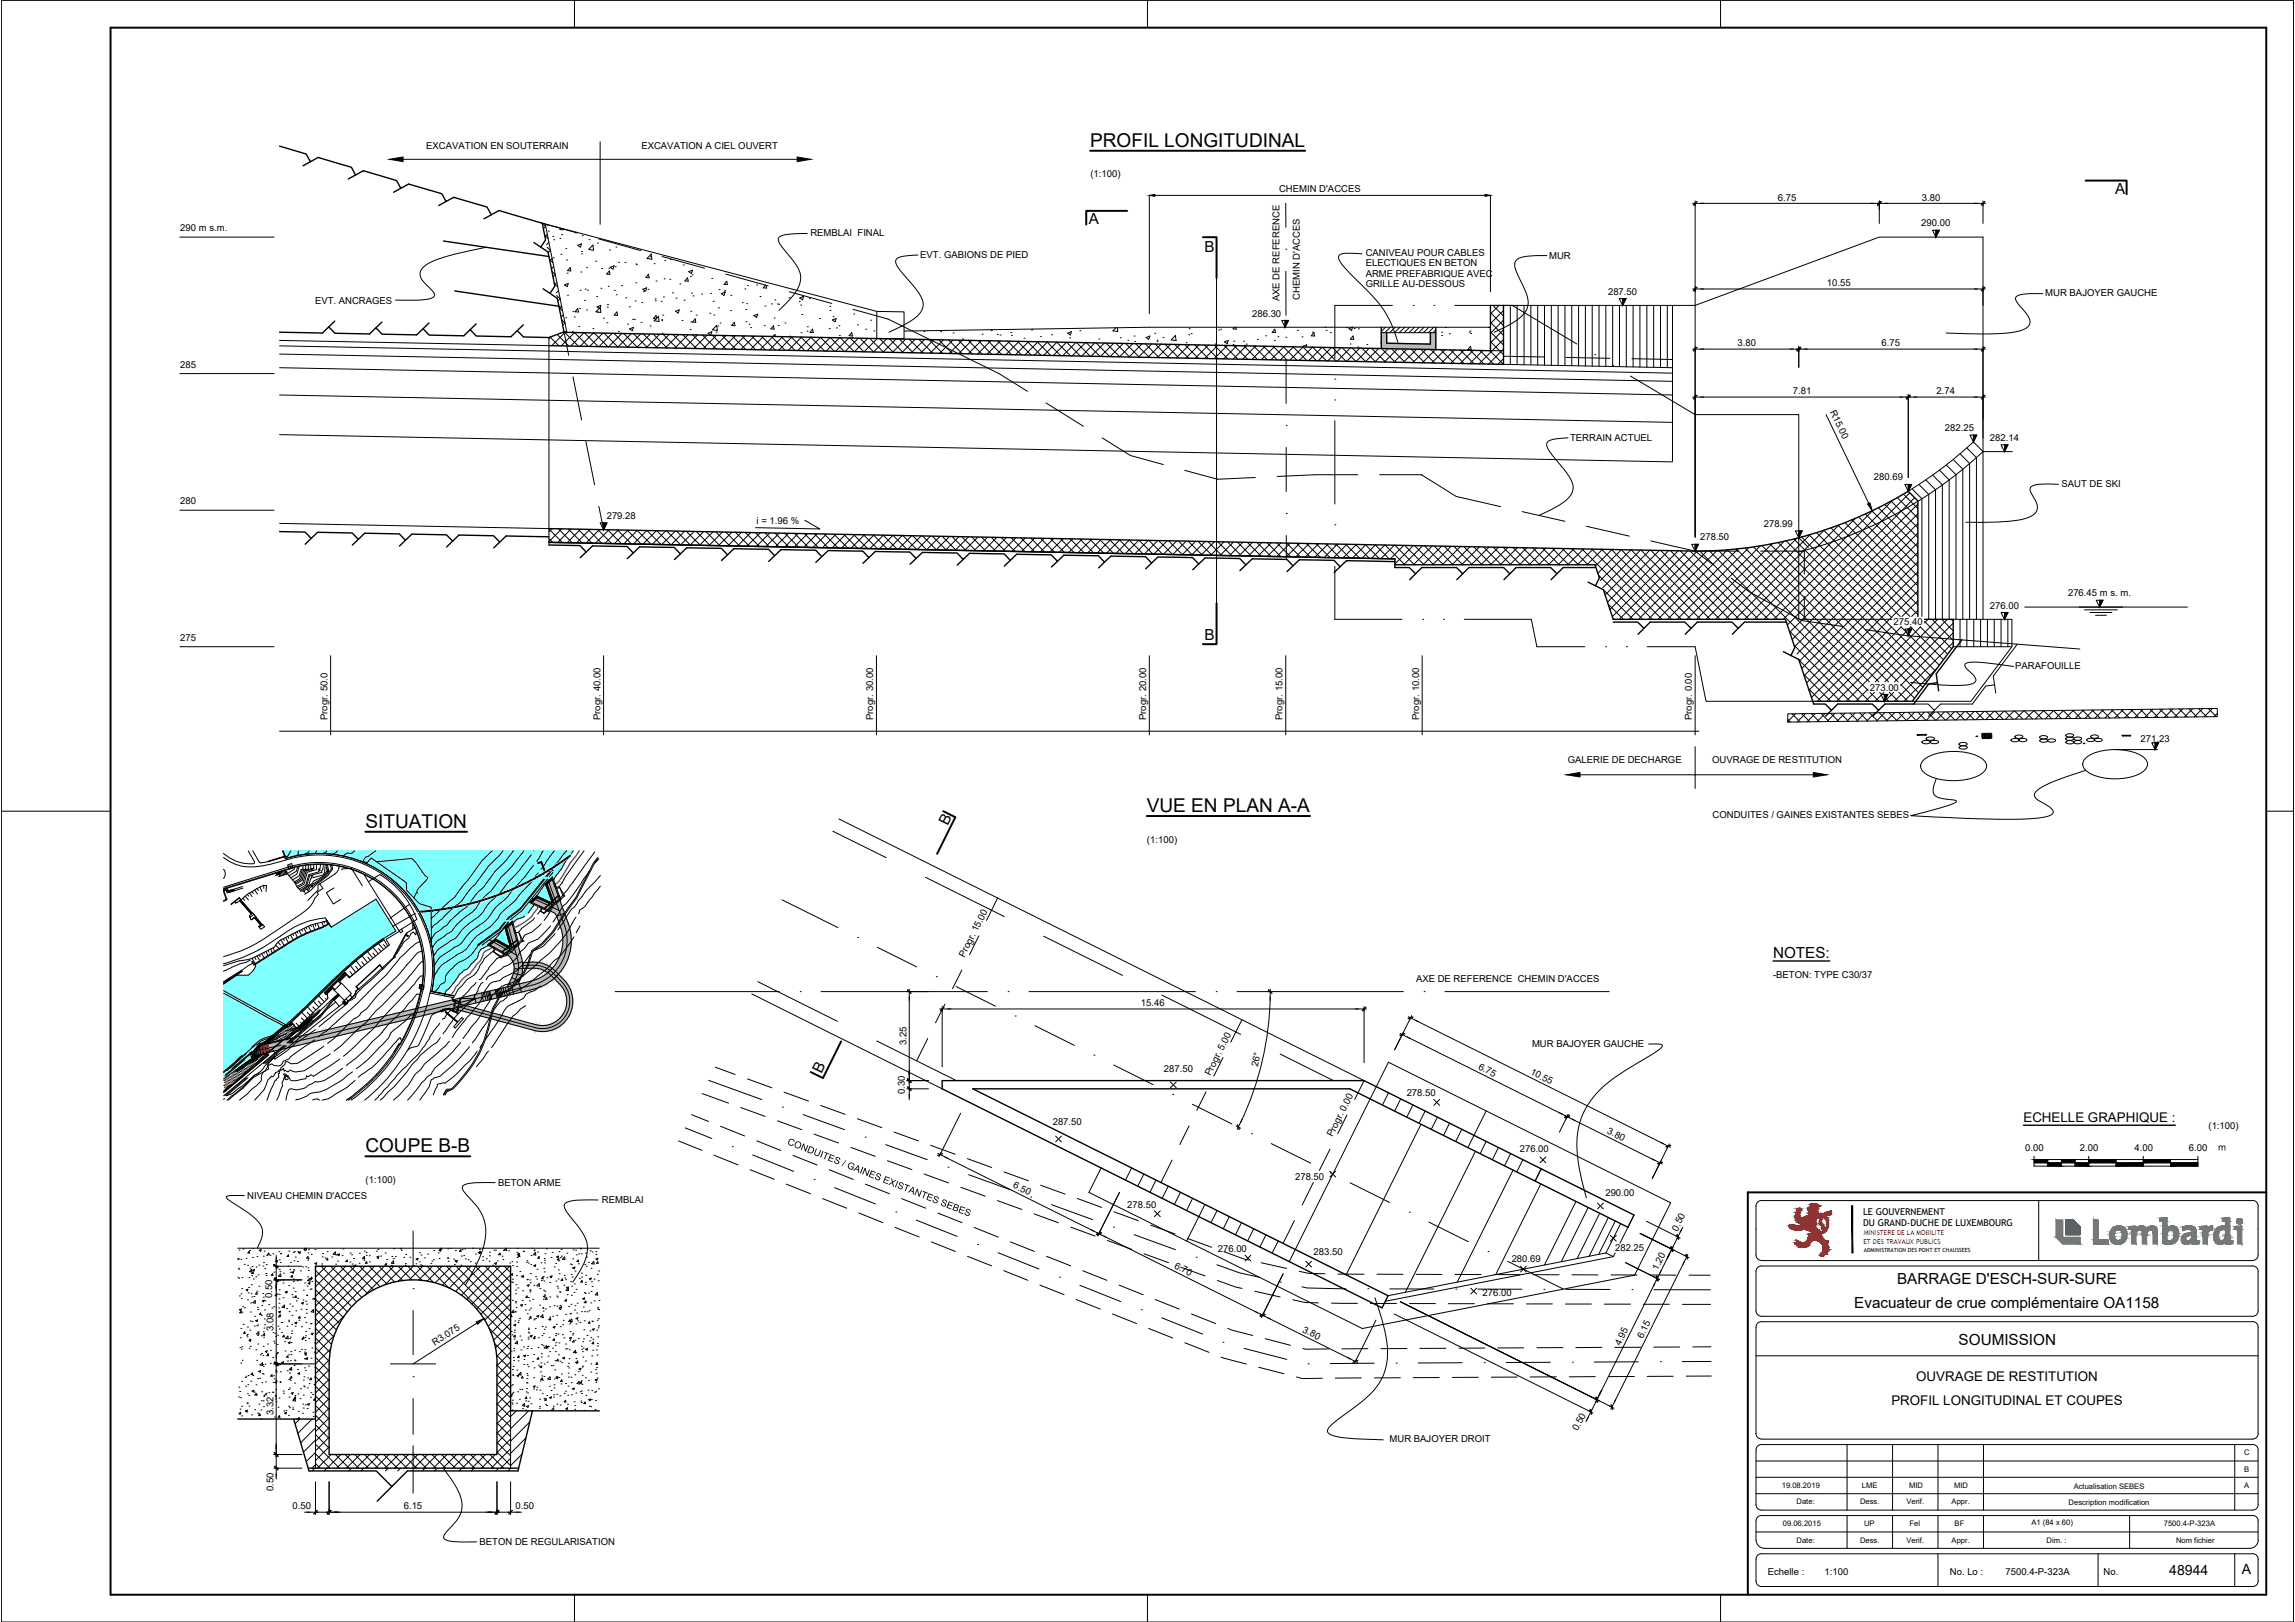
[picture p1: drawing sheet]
<svg xmlns="http://www.w3.org/2000/svg" width="841mm" height="594mm" viewBox="0 0 841 594" stroke-linecap="round" stroke-linejoin="round" font-family="sans-serif">
<defs><g id="words">
<g font-size="7">
<text x="399.5" y="53.7">PROFIL LONGITUDINAL</text>
<text x="420.2" y="297.4">VUE EN PLAN A-A</text>
<text x="133.9" y="303.2">SITUATION</text>
<text x="133.9" y="422">COUPE B-B</text>
</g>
<g font-size="5.6">
<text x="775.1" y="71">A</text>
<text x="399" y="82.2">A</text>
<text x="441.5" y="92.2">B</text>
<text x="441.5" y="234.6">B</text>
<text x="347.3" y="302.6" transform="rotate(-64 347.3 302.6)">B</text>
<text x="649.7" y="350.8">NOTES:</text>
<text x="301.1" y="393.5" transform="rotate(-64 301.1 393.5)">B</text>
<text x="695.2" y="470.4">BARRAGE D'ESCH-SUR-SURE</text>
<text x="679.5" y="478.9">Evacuateur de crue complémentaire OA1158</text>
<text x="717.8" y="492.6">SOUMISSION</text>
</g>
<g font-size="5.2">
<text x="794.9" y="576.8">48944</text>
<text x="821.5" y="576.6">A</text>
</g>
<g font-size="4.9">
<text x="741.5" y="411.1">ECHELLE GRAPHIQUE :</text>
<text x="702.2" y="505.9">OUVRAGE DE RESTITUTION</text>
<text x="693.1" y="514.4">PROFIL LONGITUDINAL ET COUPES</text>
</g>
<g font-size="3.9">
<text x="288.3" y="419.1" transform="rotate(22 288.3 419.1)">CONDUITES / GAINES EXISTANTES SEBES</text>
<text x="812.8" y="421.4">m</text>
</g>
<g font-size="3.5">
<text x="156.2" y="54.4">EXCAVATION EN SOUTERRAIN</text>
<text x="235" y="54.4">EXCAVATION A CIEL OUVERT</text>
<text x="399.6" y="65">(1:100)</text>
<text x="468.7" y="70.5">CHEMIN D'ACCES</text>
<text x="651.6" y="73.5">6.75</text>
<text x="704.3" y="73.5">3.80</text>
<text x="704.1" y="82.9">290.00</text>
<text x="66.1" y="84.6">290 m s.m.</text>
<text x="297" y="86.5">REMBLAI FINAL</text>
<text x="337.2" y="94.5">EVT. GABIONS DE PIED</text>
<text x="500.5" y="93.8">CANIVEAU POUR CABLES</text>
<text x="567.7" y="94.8">MUR</text>
<text x="500.5" y="97.6">ELECTIQUES EN BETON</text>
<text x="500.5" y="101.3">ARME PREFABRIQUE AVEC</text>
<text x="500.5" y="105">GRILLE AU-DESSOUS</text>
<text x="589.3" y="107.9">287.50</text>
<text x="669.5" y="104.8">10.55</text>
<text x="115.4" y="111.2">EVT. ANCRAGES</text>
<text x="468.9" y="110.4" transform="rotate(-90 468.9 110.4)">AXE DE REFERENCE</text>
<text x="476.3" y="109.9" transform="rotate(-90 476.3 109.9)">CHEMIN D'ACCES</text>
<text x="749.5" y="108.3">MUR BAJOYER GAUCHE</text>
<text x="458.9" y="115.9">286.30</text>
<text x="636.8" y="126.8">3.80</text>
<text x="689.5" y="126.8">6.75</text>
<text x="66.1" y="134.7">285</text>
<text x="657.1" y="144.4">7.81</text>
<text x="709.6" y="144.4">2.74</text>
<text x="670.6" y="150.8" transform="rotate(64 670.6 150.8)">R15.00</text>
<text x="575.4" y="161.6">TERRAIN ACTUEL</text>
<text x="712.7" y="157.9">282.25</text>
<text x="729.2" y="161.5">282.14</text>
<text x="686.7" y="176">280.69</text>
<text x="755.5" y="178.4">SAUT DE SKI</text>
<text x="66.1" y="184.7">280</text>
<text x="222.3" y="190">279.28</text>
<text x="277.3" y="191.9" transform="rotate(1 277.3 191.9)">i = 1.96 %</text>
<text x="623" y="197.9">278.50</text>
<text x="646.3" y="193">278.99</text>
<text x="757.9" y="218.4">276.45 m s. m.</text>
<text x="729.2" y="222.9">276.00</text>
<text x="693.9" y="228.9">275.40</text>
<text x="66.1" y="234.7">275</text>
<text x="738.5" y="245.1">PARAFOUILLE</text>
<text x="685.2" y="252.9">273.00</text>
<text x="120" y="263.8" transform="rotate(-90 120 263.8)">Progr. 50.0</text>
<text x="220" y="263.8" transform="rotate(-90 220 263.8)">Progr. 40.00</text>
<text x="320" y="263.8" transform="rotate(-90 320 263.8)">Progr. 30.00</text>
<text x="420" y="263.8" transform="rotate(-90 420 263.8)">Progr. 20.00</text>
<text x="470" y="263.8" transform="rotate(-90 470 263.8)">Progr. 15.00</text>
<text x="520" y="263.8" transform="rotate(-90 520 263.8)">Progr. 10.00</text>
<text x="620" y="263.8" transform="rotate(-90 620 263.8)">Progr. 0.00</text>
<text x="784.4" y="271.8">271.23</text>
<text x="574.5" y="279.5">GALERIE DE DECHARGE</text>
<text x="627.5" y="279.5">OUVRAGE DE RESTITUTION</text>
<text x="627.6" y="299.6">CONDUITES / GAINES EXISTANTES SEBES</text>
<text x="420.3" y="308.7">(1:100)</text>
<text x="353.4" y="350.9" transform="rotate(-63 353.4 350.9)">Progr. 15.00</text>
<text x="518.9" y="359.6">AXE DE REFERENCE CHEMIN D'ACCES</text>
<text x="649.7" y="358.1">-BETON: TYPE C30/37</text>
<text x="418.1" y="368.5">15.46</text>
<text x="332.1" y="382.9" transform="rotate(-90 332.1 382.9)">3.25</text>
<text x="561.4" y="383.4">MUR BAJOYER GAUCHE</text>
<text x="426.5" y="392.8">287.50</text>
<text x="443.6" y="394.2" transform="rotate(-63 443.6 394.2)">Progr. 5.00</text>
<text x="460.9" y="391" transform="rotate(-77 460.9 391)">26°</text>
<text x="541.5" y="391.5" transform="rotate(27 541.5 391.5)">6.75</text>
<text x="560.6" y="393.4" transform="rotate(26 560.6 393.4)">10.55</text>
<text x="331.6" y="400.7" transform="rotate(-90 331.6 400.7)">0.30</text>
<text x="515.5" y="401.5">278.50</text>
<text x="385.8" y="412">287.50</text>
<text x="809.3" y="413.5">(1:100)</text>
<text x="488.3" y="416.5" transform="rotate(-63 488.3 416.5)">Progr. 0.00</text>
<text x="588.7" y="415" transform="rotate(26 588.7 415)">3.80</text>
<text x="556.9" y="422.1">276.00</text>
<text x="742.2" y="421.4">0.00</text>
<text x="762.2" y="421.4">2.00</text>
<text x="782.2" y="421.4">4.00</text>
<text x="802.2" y="421.4">6.00</text>
<text x="134" y="433.3">(1:100)</text>
<text x="182.5" y="434.4">BETON ARME</text>
<text x="371.1" y="434.9" transform="rotate(26 371.1 434.9)">6.50</text>
<text x="474.6" y="432.3">278.50</text>
<text x="90.6" y="439.1">NIVEAU CHEMIN D'ACCES</text>
<text x="220.6" y="440.7">REMBLAI</text>
<text x="413.1" y="442.3">278.50</text>
<text x="588.3" y="438.1">290.00</text>
<text x="614.7" y="451.1" transform="rotate(-63 614.7 451.1)">0.50</text>
<text x="446.3" y="458.5">276.00</text>
<text x="481.4" y="459.8">283.50</text>
<text x="591.9" y="458.3">282.25</text>
<text x="430.1" y="464.3" transform="rotate(26 430.1 464.3)">6.70</text>
<text x="554" y="462.1">280.69</text>
<text x="607.5" y="465.6" transform="rotate(-64 607.5 465.6)">1.20</text>
<text x="99.7" y="475.5" transform="rotate(-90 99.7 475.5)">0.50</text>
<text x="543.3" y="474.6">276.00</text>
<text x="100.2" y="487.6" transform="rotate(-90 100.2 487.6)">3.08</text>
<text x="477.1" y="487.7" transform="rotate(27 477.1 487.7)">3.80</text>
<text x="602" y="490.4" transform="rotate(-63 602 490.4)">6.15</text>
<text x="159.3" y="493" transform="rotate(-33 159.3 493)">R3.075</text>
<text x="593.8" y="493" transform="rotate(-64 593.8 493)">4.95</text>
<text x="100.2" y="518.2" transform="rotate(-90 100.2 518.2)">3.32</text>
<text x="578.2" y="524.3" transform="rotate(-64 578.2 524.3)">0.50</text>
<text x="509.2" y="528.2">MUR BAJOYER DROIT</text>
<text x="100.2" y="546" transform="rotate(-90 100.2 546)">0.50</text>
<text x="107.2" y="552.8">0.50</text>
<text x="148" y="552.8">6.15</text>
<text x="188.9" y="552.8">0.50</text>
<text x="175.7" y="565.9">BETON DE REGULARISATION</text>
<text x="647.8" y="576.8">Echelle :</text>
<text x="668.6" y="576.8">1:100</text>
<text x="714.5" y="576.8">No. Lo :</text>
<text x="735" y="576.8">7500.4-P-323A</text>
<text x="770.8" y="576.8">No.</text>
</g>
<g font-size="3.4">
<text x="682.8" y="444.9">LE GOUVERNEMENT</text>
<text x="682.8" y="449">DU GRAND-DUCHE DE LUXEMBOURG</text>
</g>
<g font-size="2.8">
<text x="822.4" y="533.1">C</text>
<text x="822.5" y="539.1">B</text>
<text x="652.9" y="545.1">19.08.2019</text>
<text x="682.3" y="545.1">LME</text>
<text x="699.6" y="545.1">MID</text>
<text x="716.1" y="545.1">MID</text>
<text x="759.9" y="545.2">Actualisation SEBES</text>
<text x="822.5" y="545.1">A</text>
<text x="658.4" y="551">Date:</text>
<text x="681.7" y="551">Dess.</text>
<text x="698.6" y="551">Verif.</text>
<text x="715.2" y="551">Appr.</text>
<text x="758.1" y="551.1">Description modification</text>
<text x="653.3" y="558.9">09.06.2015</text>
<text x="683.1" y="558.9">UP</text>
<text x="699.8" y="558.9">Fel</text>
<text x="716.3" y="558.9">BF</text>
<text x="744.4" y="558.7">A1 (84 x 60)</text>
<text x="792.9" y="558.9">7500.4-P-323A</text>
<text x="658.4" y="565">Date:</text>
<text x="681.7" y="565">Dess.</text>
<text x="698.6" y="565">Verif.</text>
<text x="715.2" y="565">Appr.</text>
<text x="750" y="565">Dim. :</text>
<text x="797.4" y="565">Nom fichier</text>
</g>
<g font-size="2.5" fill="#f00">
<text x="682.8" y="455.6">ET DES TRAVAUX PUBLICS</text>
<text x="683" y="452.4">MINISTERE DE LA MOBILITE</text>
</g>
<text font-size="2.1" x="683" y="458.5">ADMINISTRATION DES PONT ET CHAUSSEES</text>
</g></defs>
<!-- layer: LIN018CO -->
<g fill="none" stroke="#000" stroke-width=".37">
<path d="M147.7 58.3h144.4M219.9 52v30.1M178.2 90.6a98.3 98.3 0 0 0-19.6 5.1 6.2 6.2 0 0 0-4.7 4.7 7.1 7.1 0 0 0 3.3 4.8l1.5 1.6a1.43 1.43 0 0 1 .5 1.6 1.43 1.43 0 0 1-1.5 1l-3.9 .5h-8.9M198.7 81.8l122.6 32.3M295.8 85.5a27 27 0 0 0-9.5 .9 1.7 1.7 0 0 0-.5 3l.3 .4a44.3 44.3 0 0 1 6.9 9.6 8.7 8.7 0 0 1-2.3 8.8l-5.2 5.4M336.4 93.4a17.7 17.7 0 0 0-7.6 1.2 2.25 2.25 0 0 0 .2 3.2l1.2 1.7a52.3 52.3 0 0 1 7.5 9.6 5.4 5.4 0 0 1-1.9 6.9l-3.8 2.6-6.2 3.1M499.1 93a20.8 20.8 0 0 0-7.9 .2 1.67 1.67 0 0 0-.1 2.7l3.3 3.9a101.4 101.4 0 0 1 12.9 14.1l2.8 5.2 2.2 6.3M566.9 93.6a27.1 27.1 0 0 0-10.2 .9 2.89 2.89 0 0 0-1.2 4.3l2.8 6.3a8.9 8.9 0 0 1 1 8.6 15.3 15.3 0 0 1-7.1 5.8l-4.6 2.2M748.6 107.5a20.7 20.7 0 0 0-9.5 1l-.5 .9 .9 1.8a17.9 17.9 0 0 1 4.3 6 3.2 3.2 0 0 1-2.8 3.7 38.3 38.3 0 0 1-12.8 1.4l-15-.3M574.6 160.4a14.6 14.6 0 0 0-7.3 1.3 2.46 2.46 0 0 0 .3 3.3l1.2 1.7a46.3 46.3 0 0 1 7.2 9.8 5.6 5.6 0 0 1-2.1 6.8l-3.8 2.4-6.1 3.1M754.3 177.4a18.9 18.9 0 0 0-10 .9l-.3 .7a12.7 12.7 0 0 0 2.2 5 3.9 3.9 0 0 1-3 5.6 57.5 57.5 0 0 1-18.5 1.7h-4.3M294.9 190.6l5.5 3.1-23.5-.4"/>
<path d="M737.9 244.1l-13.2-1.6a6.4 6.4 0 0 0-4.7 .8l.5 1.4a10.8 10.8 0 0 1 3.6 4.3 2.33 2.33 0 0 1-2.4 1.7l-3.7 .4-3.8-.1-14-1M102.4 267.8h520.2M621.2 273.5v10.3h43.3M775 274.5h15.7M579 283.8h42.2v5M764.2 282.2l-3.6 1.2a48.9 48.9 0 0 0-13.9 6 2.04 2.04 0 0 0-1.2 1.9 2.04 2.04 0 0 0 1.4 1.8 13 13 0 0 1 5.5 4v.3a3.9 3.9 0 0 1-3.6 2 180.8 180.8 0 0 1-31.5 .2l-17.1-.8 14.2-3.9a3.9 3.9 0 0 0 2.6-1.4 1.53 1.53 0 0 0-1.7-.6 10 10 0 0 1-6.3-1.6 4.6 4.6 0 0 1 .2-5l.3-1.1M202.6 319.8l-.1-.1-1.2 1.4M202.8 319l-.4-.3-2 2.4M185.3 337.7l-2.3 2.9-7.4 5.6M186.3 337.7l-1 1.2a11.3 11.3 0 0 1-4.3 4.1l-4.3 3.2M199.3 334.4v.2M199.7 322l-8.9 11.1-4.7 3.8"/>
<path d="M200.6 322l-7.6 9.4a11.4 11.4 0 0 1-3.9 3.8l-2.2 1.7M205.1 325l1.8 3.1M206.2 328l.7 .1M206.9 328.1l-7.6 6.5-1.1-.8M180.9 348.6l2.7 2.2v-.6M190.2 341.7l1.4 2.9-.5-.2M191.6 344.6l-8 6.2M105.2 380l.4 .5M105.6 379.7l.4 .4M106 379.7l.2 .3M106 379.4l.3 .4M106.4 379.4l.2 .3"/>
<path d="M106.4 379l.3 .5M106.8 379.1l.1 .2M106.8 378.7l.3 .5M107.1 378.8l.2 .2M107.1 378.4l.4 .5M107.5 378.5l.2 .2M107.5 378.1l.4 .4M107.9 378.1l.2 .2M107.9 377.8l.4 .4M108.3 377.8l.2 .3M108.3 377.5l.4 .4M108.7 377.5l.1 .2"/>
<path d="M108.7 377.1l.4 .4M109.1 377.2l.1 .2M109.1 376.8l.3 .4M109.4 376.9l.2 .2M109.4 376.5l.4 .4M109.8 376.5l.2 .3M109.8 376.1l.4 .5M110.2 376.2l.2 .2M110.2 375.8l.4 .5M110.6 375.9l.2 .2M110.6 375.5l.4 .5M111 375.6l.2 .2"/>
<path d="M111 375.2l.3 .4M111.3 375.3l.2 .2M111.4 374.9l.3 .4M111.8 374.9l.1 .3M111.8 374.5l.3 .5M112.1 374.6l.2 .2M112.1 374.2l.4 .5M112.5 374.3l.2 .2M112.5 373.9l.4 .5M112.9 374l.2 .2M112.9 373.6l.4 .4M113.3 373.6l.2 .3"/>
<path d="M113.3 373.3l.4 .4M113.6 372.9l.4 .5M113.7 373.3l.1 .2M114 373l.2 .2M114 372.6l.4 .4M114.3 372.3l.5 .4M114.4 372.6l.2 .2M114.7 372.3l.2 .2M114.7 371.9l.4 .4M115.1 371.6l.4 .4M115.1 372l.2 .1M115.4 371.6l.3 .2"/>
<path d="M115.4 371.2l.4 .4M115.8 370.9l.4 .4M115.8 371.2l.2 .2M116.2 370.9l.2 .2M116.2 370.5l.3 .4M116.5 370.2l.4 .4M116.5 370.6l.3 .2M116.9 370.2l.2 .2M116.9 369.8l.4 .5M117.3 369.9l.2 .1M164.7 369.3v.5l-2.3-.1M165.6 365.3l.8 1.2 .6 .1"/>
<path d="M166.4 366.5l-.3 .3M167.2 366.6l1.3 .1-.7 4.6-3.1-1.5M167.3 370.5l.5 .8M168.5 366.7l-.2 .2M82.3 399.6l.1 .2M82.4 399.4l.2 .2M82.6 399.3l.2 .2M82.8 399.1l.2 .2M82.9 398.8l.3 .4M83.2 398.8l.2 .2M83.3 398.5l.3 .3M83.6 398.5l.2 .2"/>
<path d="M83.8 398.3l.1 .2M83.8 397.9l.4 .5M84.2 398l.1 .2M84.2 397.6l.3 .4M84.5 397.7l.2 .2M84.8 397.5l.1 .2M84.9 397.4l.2 .2M85.1 397.2l.2 .2M85.3 397l.2 .2M85.5 396.8l.2 .3M85.7 396.7l.2 .2M85.9 396.6l.2 .2"/>
<path d="M86.1 396.4l.2 .2M86.2 396.1l.2 .3M86.4 396l.3 .3M86.6 395.8l.2 .3M86.8 395.7l.2 .3M87 395.5l.2 .3M87.2 395.4l.2 .2M87.3 395.2l.3 .3M87.6 395.1l.2 .2M87.7 394.9l.3 .3M88 394.8l.2 .2M88.1 394.5l.2 .4"/>
<path d="M88.4 394.5l.2 .2M88.5 394.2l.3 .3M88.8 394.1l.1 .2M88.9 393.9l.3 .3M89.2 393.8l.1 .3M89.2 393.5l.3 .4M89.5 393.5l.2 .2M89.5 393.1l.4 .4M89.9 393.2l.2 .2M89.9 392.8l.4 .4M90.3 392.9l.2 .2M90.3 392.5l.4 .4"/>
<path d="M90.7 392.5l.1 .2M90.7 392.1l.4 .5M91.1 392.2l.1 .2M91.1 391.9l.3 .4M91.4 391.9l.3 .2M91.4 391.5l.4 .4M91.8 391.6l.2 .2M91.8 391.2l.4 .4M92.2 391.3l.2 .2M92.2 390.9l.4 .4M92.6 390.9l.2 .2M92.6 390.5l.4 .5"/>
<path d="M93 390.6l.2 .2M93 390.2l.3 .5M93.4 390.3l.2 .2M93.4 389.9l.3 .4M93.8 390l.1 .2M93.8 389.6l.3 .4M94.1 389.7l.2 .2M94.1 389.3l.4 .4M94.5 389.3l.2 .3M94.5 388.9l.4 .5M94.9 389l.2 .2M94.9 388.6l.4 .5"/>
<path d="M95.3 388.7l.2 .2M95.3 388.3l.4 .5M95.7 388.4l.1 .2M95.7 388l.4 .4M96.1 388l.1 .3M96.1 387.7l.3 .4M96.4 387.7l.2 .3M96.4 387.3l.4 .5M96.8 387.4l.2 .2M96.8 387l.4 .4M97.2 387.1l.2 .2M97.2 386.7l.4 .5"/>
<path d="M97.6 386.8l.2 .2M97.6 386.4l.4 .4M98 386.4l.2 .2M98 386.1l.3 .4M104.9 380.3l.3 .5M105.2 380.4l.2 .2M105.6 380.1l.2 .2M430 397.4h.1M604.1 382.4h1.3a6.1 6.1 0 0 1 3.6 .3 1.48 1.48 0 0 1-1.1 1.8l-5.2 3.3a74.9 74.9 0 0 0-17.1 12.1 27.8 27.8 0 0 0-7.3 25.4l1.3 6.7 1.7 6.7M387.9 417.2h.1M526.5 403.7h.1M89.5 437.9h-4.7a1.69 1.69 0 0 0-1.9 .6 11.9 11.9 0 0 0 4.8 3.6 18.7 18.7 0 0 1 8.2 7.4l.2 2.8-1.8 4.9"/>
<path d="M181.5 433.2a29.5 29.5 0 0 0-11.2 .7 1.3 1.3 0 0 0-.5 2.2l.8 1.1a24.2 24.2 0 0 1 6.6 9.2 18.3 18.3 0 0 1-1 13.1l-2.1 4.7-3.5 6.3M219.2 439.5a36.8 36.8 0 0 0-10.7 .6 1.82 1.82 0 0 0-1.7 1.1 1.82 1.82 0 0 0 .5 2l1 1.6a34.7 34.7 0 0 1 6.6 9.7 12.4 12.4 0 0 1-1.8 10l-3.2 5.1M488.4 430h.1M565.4 424.8h.1M424.1 444.6h.1M586.5 441.7h.1M591.2 453.5h.1M457.3 460.8h.1M479.6 463h.1M503.9 475.3a64.6 64.6 0 0 1 4.6 19 21.2 21.2 0 0 1-9.2 18.9l-6.1 4.6a25.7 25.7 0 0 0-6.6 5.8 1.38 1.38 0 0 0 .9 1.8 37.2 37.2 0 0 0 12.5 1.7l6.9 .3M540 472.9h.1M558.2 464.8h.1"/>
<path d="M162.4 537.7a33.7 33.7 0 0 1 6.8 12.1 9.9 9.9 0 0 1-3.8 9.3 6.6 6.6 0 0 0-2.8 4.2 5.9 5.9 0 0 0 4.9 1.4h7.2"/>
</g>
<!-- layer: Conduite 1000 -->
<g fill="none" stroke="#000" stroke-width=".37">
<path d="M704.8 278.5a18.4 18.4 0 0 1 14.3-3.1 11.9 11.9 0 0 1 8.5 3.7 3.3 3.3 0 0 1-2.1 4.7 22.4 22.4 0 0 1-20-.5 2.97 2.97 0 0 1-.7-4.8zM764.2 277.8a17.9 17.9 0 0 1 14.1-3.1 11.6 11.6 0 0 1 8.3 3.8 3.3 3.3 0 0 1-2.1 4.7 21.7 21.7 0 0 1-19.7-.6 3 3 0 0 1-.6-4.8zM100.4 379.1a13.8 13.8 0 0 0-8.2 4.5M100.6 379.3h.1M102.2 380h.1M102.4 379l-5.5 1.8-1.3 .6-1.7 1.4M105 378.6l-7.6 2.8-1.3 .7M112.8 372.9a9.1 9.1 0 0 1-6.2 4.1l-1.7 .6M114.2 373.8a9.4 9.4 0 0 1-6.1 4.3l-1.9 .7M114.2 373.8h.1M114.4 372.1l-2 2a8.1 8.1 0 0 1-5.6 3.4M115.1 371.1l-2.9 2.8a6.1 6.1 0 0 1-3.9 2.8"/>
<path d="M116.6 370.8l-5.6 5.4-1.5 .8M117 370.9l-5.7 5.5-1.5 .8M88.6 386.6l-6.7 5.9M89.7 388l-7.3 6.2M90.3 385.9l-7.1 6.2M92.4 385.2l-7.4 6.1M93.5 382.8l-11.6 10.1M95 383.4l-12.4 10.3M101.7 380.4a15.2 15.2 0 0 0-8.3 4.6M259.7 395.7l19.4 7M262.1 390.9l7.3 2.6M273.9 395.2l8.9 3.2"/>
<path d="M248.7 417.9l8.5 3.4M251.1 413.1l9.8 3.9M253.4 408.3l6.2 2.5M257.3 400.5l9.7 3.5M264 412.5l8.9 3.6M271.5 405.7l8.9 3.2M277.3 417.8l8.9 3.6M284.9 410.5l9 3.3M286.7 405.5h.1M287.3 400l9 3.3M294.3 408.2l15.2 5.5M298.3 415.4l9 3.2"/>
<path d="M300.7 404.9l9 3.2M314.2 409.8l8.9 3.2M324.6 419.2l15.2 5.5M327.6 414.6l9 3.3M341 419.5l9 3.3M261.6 423.1l8.9 3.5M268.4 420h.1M274.9 428.4l8.8 3.5M275.8 423l15 6M288.2 433.7l8.8 3.5M290.6 423.2l8.8 3.5M301.5 439l8.8 3.5"/>
<path d="M303.9 428.4l8.8 3.6M305.8 435l15 6M311.8 420.3l8.9 3.2M317.1 433.7l8.9 3.5M325.2 425.1l9 3.3M330.4 439l8.9 3.5M338.6 430l9 3.3M352.1 434.9l8.9 3.2M354.5 424.4l8.9 3.2M355 430.2l15.1 5.5M365.5 439.7l9 3.3M367.9 429.2l9 3.3"/>
<path d="M377.7 438.5h.1M381.3 434.1l9 3.3M394.8 439l8.9 3.2M314.7 444.3l8.9 3.5M328 449.6l8.8 3.5M335.8 446.9l15 6M341.2 454.8l8.9 3.6M343.7 444.3l8.9 3.5M357 449.6l8.8 3.5M358.3 455.9h.1M365.8 458.8l14.9 6M370.2 454.8l8.9 3.6"/>
<path d="M378.9 444.6l9 3.3M385.3 441.2l15.1 5.5M392.4 449.5l8.9 3.2M405.8 454.3l9 3.3M408.1 449.5h.1M408.2 443.8l9 3.3M415.6 452.2l15.2 5.5M419.2 459.2l9 3.3M421.6 448.7l9 3.3M435.1 453.6l8.9 3.2M448.5 458.4l7.2 2.7 1.8 .4M354.5 460.1l8.9 3.5"/>
<path d="M367.8 465.4l8.9 3.5M381.1 470.7l8.8 3.5M383.5 460.1l8.9 3.5M388.2 467.8h.1M394.4 476l8.8 3.5M395.7 470.8l15 5.9M396.8 465.4l8.8 3.5M410.1 470.7l8.8 3.5M418.2 479.7h.1M423.3 476l8.9 3.5M432.7 464.1l8.9 3.2M438.4 460.5h.1"/>
<path d="M445.9 463.2l8.3 3 7.2 1.6M446.1 469l6.6 2.4 2.5 .5M459.8 472.9l9.3 2.1M462.2 462.5l9.3 2.1M469.2 469.6h.1M473.8 476.1l4.5 1 4.9 .1M476.1 465.6l3.5 .8 6 .1M477.1 471.3l1.9 .4 14.2 .3M487.9 477.3l9.6 .1M490.3 466.7h9.6M501.3 472h.1M502.2 477.4h9.5"/>
<path d="M504.6 466.7h9.5M509.3 472.1h16.1M516.5 477.4h9.5M518.9 466.7l9.5 .1M530.8 477.5h9.5M533.2 466.8h9.5M533.5 472.2h.1M541.6 472.2h16.1M545.1 477.5h9.5M547.5 466.8l9.5 .1M559.4 477.6h9.5M561.8 466.9h9.5"/>
<path d="M565.8 472.2h.1M573.7 477.6h9.5M573.8 472.2l16.2 .1M576.1 466.9l9.5 .1M587.9 477.7h9.6M590.4 467h9.5M598 472.3h.1M602.2 477.7h9.6M604.6 467h9.6M606.1 472.4h20.6M616.5 477.7h10.3M619 467l7.7 .1"/>
<path d="M407.7 481.3l8.8 3.5M420.9 486.6l8.9 3.5M425.7 482.7l15 5.9M434.2 491.8l8.9 3.5M436.6 481.3l8.9 3.5M447.5 497.1l9.2 2.5M448.2 491.6h.1M449.9 486.6l1.7 .6 7.5 1.9M455.9 493.9l15.7 4M463.7 490.3l9.2 2.4M477.5 493.9l1.1 .3 8.4-.2M479.4 499.5h.1"/>
<path d="M501.3 494h-9.6M503.6 499.3l-16.1 .1M511.6 499.3h.1M515.6 493.9l-9.5 .1M529.8 493.8l-9.5 .1M535.9 499.1l-16.2 .1M543.9 499.1h.1M544.2 493.7l-9.6 .1M558.4 493.7h-9.5M568.1 499h-16.1M572.7 493.6h-9.5M576.2 498.9h.1"/>
<path d="M587 493.5l-9.5 .1M600.4 498.8l-16.2 .1M601.3 493.5h-9.5M608.5 498.7h.1M615.6 493.4h-9.6M627 493.3h-6.6M627 498.7h-10.5M461.3 500.8l9.2 2.3M475.1 504.3l2.2 .6 7.3-.1M498.9 504.7l-9.6 .1M513.2 504.6l-9.6 .1M527.4 504.5l-9.5 .1"/>
<path d="M541.7 504.5h-9.5M556 504.4h-9.5M570.3 504.3h-9.5M584.6 504.2l-9.5 .1M598.9 504.2h-9.5M613.2 504.1h-9.6M627.1 504h-9.2"/>
</g>
<!-- layer: LIN010CO -->
<g fill="none" stroke="#000" stroke-width=".37">
<path d="M471.2 74.4v8.8M65.9 86.8h34.6M198.8 81.8l1.2 1.2M199.6 86.1l1.3 1.3M200 82.9l-.9 .8M200.4 82.2l.3 .3M200.5 90.5l1.3 1.3M200.6 85.8l-.9 .9M200.8 82.4v.1M201 84.6h.1M201.1 88.8l-.8 .8M201.4 95l1.2 1.2"/>
<path d="M201.7 91.7l-.8 .9M202.2 99.4l1.3 1.2M202.3 94.7l-.8 .8M202.6 86.7h.1M202.7 94.5h.1M202.9 97.6l-.8 .9M202.9 87.8h.1M205.2 87.3h.1M205.5 93.1h.1M205.6 83.7l-.4 .4 1.2 .1-.1-.3M205.8 85.9h.1M207.3 91.1h.1"/>
<path d="M207.6 95.2h.1M209 98l.2 1.2-1.2-.1zM210.8 85.3h.1M212.7 90.5l-1-.7 1.4-.5-.4 1.2M212.9 99.6h.1M213.1 93h.1M213.1 92.1h.1M213.4 86.3h.1M215 98.1h.1M215.9 87.8h.1M217.3 89.8l.2 1.9-1.8-.3zM218.3 95.7h.1"/>
<path d="M219 89h.1M220.5 98.4h.1M223.1 98.2h.1M223.3 99.2l.2 1.3-1.2-.1zM223.4 91.6h.1M225 97.3l-1.4 .6 1 .7 .4-1.2M225.5 97.7h.1M225.7 90.5h.1M226.7 96.1h.1M229 96.2h.1M233 96.7h.1M233.2 97h.1"/>
<path d="M238.3 94h.1M238.6 93.1l.3 1.9-1.8-.3zM239.7 96.6h.1M243.6 95.4h.1M245.7 95.1h.1M250.4 97h.1M252.4 99.5l1.4-.6-.4 1.3zM471.2 91.3h.1M471.2 99.4l.1 16.1M203.1 103.8l1.3 1.3M203.5 100.6l-.9 .8M204 108.2l1.3 1.3"/>
<path d="M204.1 103.5l-.9 .9M204.7 106.4l-.9 .9M204.9 112.6l1.3 1.3M205.3 109.4l-.9 .9M205.8 117.1l1.3 1.2M205.9 112.3l-.9 .9M206.5 115.3l-.9 .8M206.8 104.4l1.4-.6-.3 1.2zM207.1 118.3l-.9 .8M207.3 116.4h.1M207.9 100h.1M208 108.1h.1"/>
<path d="M210 114.1h.1M210.4 116.1h.1M211.7 113l-1 1.2 1.3 .1-.3-1.3M212.1 119.6h.1M212.4 113h.1M212.6 106.3h.1M214.2 110h.1M214.4 105.9h.1M215 113.5h.1M215.2 106.3h.1M218.7 108.6h.1M218.8 112.4l1.4-.5-.4 1.2z"/>
<path d="M218.9 114.4h.1M220 112.5l.2 1.9-1.8-.2zM220.2 105.6h.1M221.1 116.5h.1M222.4 118.2h.1M222.5 112.5h.1M222.6 111.6h.1M222.9 104.9h.1M225.1 106.4h.1M225.8 108h.1M226.1 114.3l.2 1.2-1.2-.1zM227.8 104.6h.1"/>
<path d="M229.3 109.1h.1M229.9 118.7h.1M230.6 112.4h.1M231.8 117h.1M232.5 116.9h.1M232.7 110.3h.1M233 103.6h.1M234.9 118.1h.1M235.2 110.8h.1M235.8 106.8h.1M236.6 106.6l-1-.7 1.4-.5-.4 1.2M237.5 106h.1"/>
<path d="M237.6 100.5l.3 1.2h-1.2zM238.3 119.4h.1M240 109.5h.1M240.2 110.2h.1M240.4 102.9h.1M240.4 115.5l.2 1.3-1.2-.1zM241.3 115.8l.2 1.9-1.8-.2zM242.3 110.4h.1M242.5 117.1h.1M242.5 117.4h.1M242.9 115.4h.1M243.1 108.8h.1"/>
<path d="M243.4 102.1h.1M245.4 102.3h.1M246.5 107.2h.1M247.5 114l1.4-.5-.4 1.2zM247.7 109.2h.1M249.1 104h.1M249.9 117.4h.1M250.7 110h.1M252 101.7l.2 1.3-1.2-.1zM253 101.3h.1M253.2 114h.1M253.2 117.9h.1"/>
<path d="M253.4 107.4h.1M253.7 100.7h.1M254 108.4h.1M254.8 116.8l.2 1.2h-1.2zM255.1 115.4h.1M257.1 107.7h.1M260.1 114.7h.1M260.4 107.5h.1M260.8 102h.1M261.4 110.4h.1M261.6 115.4h.1M263 119.4h.1"/>
<path d="M263.3 112.7h.1M263.5 106.1h.1M263.9 118.3h.1M264.3 107.5l1.4-.5-.4 1.2zM265.4 106.9h.1M265.6 106.4h.1M266.3 103l.3 1.2h-1.3zM267.7 113.8h.1M267.8 108.2h.1M269.1 118l.2 1.3-1.2-.1zM272 110.8h.1M273 105.8h.1"/>
<path d="M273.3 113.4h.1M273.4 117.9h.1M273.6 111.2h.1M273.9 104.6h.1M274.5 118.8h.1M275.1 120h.1M277.2 116.3l-.9-.7 1.4-.5-.4 1.2M277.3 104.4h.1M278.5 108.6h.1M280.1 119.3h.1M280.3 112.1h.1M280.5 104.4l-.8 1 1.2 .1-.2-1"/>
<path d="M282.7 111.3h.1M283.4 119.3l.3 1.2h-1.2zM283.7 116.5h.1M283.9 109.8h.1M284.9 111.4h.1M285.2 119.2h.1M285.3 111.4h.1M287.7 118.3h.1M289.2 109.1h.1M292.9 110.4h.1M293.1 109.1l1.4-.5-.5 1.2zM293.4 111.7h.1"/>
<path d="M293.8 115.2h.1M294 108.6h.1M295.9 119.7h.1M296.6 109.4h.1M300.3 116.6h.1M304.1 112.2h.1M304.2 113.7h.1M305 117.2l1.4-.5-.4 1.2zM305.3 116h.1M307.4 119.3h.1M312.9 115h.1M314.2 119h.1"/>
<path d="M319.1 117.3h.1M445.8 101.9v119.1M452.4 119.9l-.5 .6 1.2 .1-.2-.7M485.6 119.9h.1M493.5 120h.1M495.6 119.9l-1.3 .5 1 .6 .4-1.1M507.7 119.9l-1.5 1.5M509.5 119.9l-2 1.9M511.3 119.9l-2 1.9M513 119.9l-2 1.9M514.8 119.9l-2 1.9M516.6 119.9l-2 1.9"/>
<path d="M518.3 119.9l-2 1.9M520.1 119.9l-2 1.9M521.8 119.9l-1.9 1.9M523.6 119.9l-2 1.9M525.4 119.9l-2 1.9M529.8 120h.1M545.4 119.9h.1M546.2 118l4.8 4.8M546.2 114.5l4.8 4.8M547.1 111.9l3.9 3.9M549.3 111.9l-3.1 3.1M550.6 111.9l.4 .3"/>
<path d="M551 113.7l-4.8 4.8M551 117.2l-4.8 4.9M553.5 111.9v21.5M556 111.9v21.7M558.5 111.9v21.7M561 111.9v21.5M563.5 111.9v21.8M566 111.9v21.8M568.5 111.9v21.9M571 111.9v22M573.5 111.9v22M576 111.9v22.1"/>
<path d="M578.5 111.9v22.1M581 111.9v22.1M583.5 111.9v22.2M586 111.9v22.3M588.5 111.9v22.3M591 111.9v22.4M593.5 111.9v22.4M596 111.9v22.4M598.5 111.9v22.5M601 111.9v22.6M603.5 111.9v22.6M606 111.9v22.6"/>
<path d="M608.5 111.9v22.7M611 111.9v22.7M65.9 136.8h34.6M201.2 126.6h.1M201.2 123.6v76M201.6 123.5l3.2 3.2M202 123.3l-.8 .8M204.2 122.5l4.2 4.3M205.7 126.7l4.9-4.9 5 5.1M206.7 121.5l5.3 5.3M207.6 121.2l-5.4 5.4M209.7 121.4h.1"/>
<path d="M214 121.8l-4.9 5M214.1 121.8l5.1 5.2M217.3 120.4h.1M217.5 121.9l-4.9 4.9M217.7 121.9l5.1 5.2M220.9 122l-4.8 4.9M221.4 122l5 5.1 5-4.9M224.4 122.1l-4.9 4.9M225 122.1l5 5.1M226.6 121.4h.1M227.9 122.1l-4.9 5M228.6 122.1l5 5.2"/>
<path d="M230.7 120.5l1.4-.6-.4 1.2zM232.2 122.2l5.1 5.1M234.8 122.3l-4.9 4.9M235.8 122.3l5.1 5.1M238.3 122.4l-4.9 4.8M239.4 122.4l5.1 5.1M241.8 122.4l-4.9 4.9M242.7 122.1h.1M243 122.4l5.1 5.1M245.2 122.5l-4.9 4.9M246.6 122.5l5.1 5.1M248.7 122.6l-4.9 4.8"/>
<path d="M250.2 122.6l5.1 5.1M252.1 122.6l-4.8 4.9M252.9 120.7h.1M253.8 122.7l5.1 5M254.8 122.6h.1M255.6 122.7l-4.9 4.9M257.4 122.7l5.1 5.1M259.1 122.8l-4.9 4.8M259.5 122.1l1.4-.6-.4 1.2zM261 122.8l5.1 5.1M262.4 121.6h.1M262.6 122.8l-5 4.9"/>
<path d="M262.8 121l-1.7-.2 1.5-1.6 .3 1.9M264.6 122.9l5.1 5M266 122.9l-4.9 4.9M268.2 123l5.1 5M269.5 123l-4.9 4.9M271.9 123l5 5.1M273 123l-4.9 4.9M275.5 123.1l5 5.1M276.4 123.1l-4.9 4.9M279.1 123.2l5 5M279.9 123.2l-4.9 4.9M282.7 123.2l5 5.1"/>
<path d="M283.2 123.3l.8-.8 .1 .8M283.3 123.2l-4.8 4.9M283.4 123.1h.1M286.3 123.3l5 5.1M286.8 123.3l-4.9 4.9M288.9 123.4l.7-.3-.1 .3M289.9 123.4l5.1 5.1M290.3 123.4l-4.9 4.8M293.5 123.5l5.1 5M293.5 121.8h.1M293.8 123.5l-4.9 4.8M295.7 121.3h.1"/>
<path d="M295.8 128.5l4.9-4.9 5.1 5.1M297.1 123.5l5.1 5.1M297.2 123.5l-4.8 4.9M297.8 120.5l.2 1.3-1.2-.1zM303.9 120.4h.1M304.2 123.7l-4.9 4.8M304.3 123.7l5.1 5M306.5 120.1h.1M307.6 122.9h.1M307.6 123.7l-4.9 4.9M307.9 123.7l5.1 5.1M311.1 123.8l-4.9 4.9"/>
<path d="M311.5 123.8l5.1 5.1 4.8-4.8M312.1 121.8l.3 1.3-1.3-.1zM312.2 123.7h.1M314.5 123.9l-4.8 4.8M315.1 123.9l5.1 5.1M317.2 120.6h.1M318 123.9l-4.9 4.9M318.7 124l5.1 5M320.3 121.2h.1M322.4 124.1l5 5M325 124.1l-4.9 4.9M326 124.1l5 5.1"/>
<path d="M328.4 124.1l-4.8 4.9M329.6 124.2l5 5M331.9 124.2l-4.9 4.9M333.2 124.2l5 5.1M335.4 124.3l-4.9 4.8M336.8 124.3l5 5.1M338.6 121.5h.1M338.8 124.3l-4.8 4.9M340.4 124.4l5 5M340.8 124.3h.1M342.3 124.4l-4.9 4.9M344 124.4l5 5.1"/>
<path d="M344.7 121.4h.1M345.7 124.5l-4.8 4.8M347.6 124.5l5.1 5.1M349.2 124.6l-4.9 4.8M349.2 121.9h.1M351.2 124.6l5.1 5M352.7 124.6l-4.9 4.9M352.8 124.1h.1M354.8 124.6l5.1 5.1M356.2 124.7l-4.9 4.9M358.4 124.7l5.1 5.1M359.6 124.8l-4.8 4.8"/>
<path d="M359.9 122.4h.1M362 124.8l5.1 5.1M363.1 120.7l.4 .4M363.1 124.8l-4.9 4.9M363.6 120.7l-.1 .4M365.4 122.5h.1M365.6 124.9l5.1 5M366.5 122.7h.1M366.6 124.9l-4.9 4.9M369.2 124.9l5.1 5.1M370 125l-4.8 4.8M370.4 121.8h.1"/>
<path d="M370.6 122.8h.1M372.9 125l5 5.1M373.5 125l-4.9 4.9M375.2 123.9h.1M376.5 125.1l5 5M376.9 125.1l-4.8 4.9M378 120.8h.1M378.2 120.7h.1M380.1 125.2l5 5M380.4 125.2l-4.8 4.8M381.3 123.3h.1M383.7 125.2l5 5.1"/>
<path d="M383.9 125.2l-4.9 4.9M385.3 122.6h.1M387.3 125.3l5 5.1M387.3 125.3l-4.8 4.8M390.8 125.4l-4.8 4.8M390.9 125.4l5 5M392 123.8h.1M392.2 122.7l-1-.7 1.4-.5-.3 1.2M394.3 125.4l-4.9 4.9M394.5 125.4l5 5.1M395.7 121.1h.1M397.8 125.5l-4.9 4.9"/>
<path d="M397.9 125.4h.1M398.1 125.5l5 5.1M401.2 125.6l-4.8 4.8M401.7 125.6l5.1 5.1 4.8-4.9M402.6 124.2h.1M404.7 125.7l-4.9 4.8M405.3 125.7l5.1 5M408.1 125.7l-4.8 4.9M408.9 120l-1.1 1.2 1.8 .2-.1-1.4M408.9 125.7l5.1 5.1M410.5 123.7h.1M412.5 125.8l5.1 5.1"/>
<path d="M413.3 124.6h.1M415.1 125.9l-4.8 4.8M415.6 123.1h.1M415.8 125.1h.1M416.1 125.9l5.1 5M418.5 125.9l-4.8 4.9M419.7 126l5.1 5M421 124.3l-1-.7 1.4-.5-.4 1.2M421.2 130.9h.1M422.1 126l-4.9 4.8M423.2 122.1h.1M423.3 126l5.1 5.1"/>
<path d="M424 125.1h.1M424 124.6h.1M425.5 126l-4.9 4.9M426.2 123.6h.1M426.9 126l5.1 5.1M429 126.1l-4.9 4.9M430.5 126.1l5.1 5.1M430.7 122.9l.3 1.9-1.8-.3zM432.5 126.1l-4.9 4.9M434.1 126.2l5.1 5.1M434.7 125.5h.1M435.7 122.6h.1"/>
<path d="M435.8 120.4h.1M435.9 126.2l-4.9 4.9M436.5 122.2h.1M437.7 126.3l5.1 5M439.4 126.3l-4.9 4.9M441.3 126.3l5.1 5.1M442.9 126.3l-4.9 4.9M444.9 126.4l5.1 5.1M445.3 126h.1M446.4 126.4l-4.9 4.9M446.6 120.9h.1M447.3 120.6h.1"/>
<path d="M448.5 126.5l5.1 5M448.7 125.2l1.4-.5-.4 1.2zM449.8 126.5l-4.9 4.9M451.8 126.5l.3-.3 .1 .3 5 5.1M452.1 125h.1M453.3 126.5l-4.9 5M455.7 125h.1M455.8 126.6l5 5.1M456 126.5h.1M456.7 126h.1M456.8 126.6l-4.9 4.9M459.4 126.7l5 5.1"/>
<path d="M460.2 126.7l-4.9 4.9M460.8 124.3h.1M463 126.8l5.1 5M463.7 126.8l-4.9 4.9M463.8 123h.1M466.6 126.8l5.1 5.1M467 124.6h.1M467.1 120.6l.3 1.2-1.2-.1zM467.1 126.8l-4.9 4.9M468.3 123.3h.1M470.2 126.9l5.1 5.1M470.6 126.9l-4.9 4.9"/>
<path d="M471.3 123.5h.1M471.3 131.6v16.2M473.8 127l5.1 5.1M474.1 127l-4.9 4.9M475.4 121h.1M477.1 123.4h.1M477.4 127l5.1 5.1M477.6 127l-4.9 4.9M477.8 127l-.3-.2 1.4-.5-.3 .8M479.6 132.1l5-4.9 5.1 5.1M480.9 121.6h.1M481 127.1l5.1 5.1"/>
<path d="M481 127.1l-4.9 4.9M481.5 121.8l.3 1.3-1.3-.1zM485.9 121h.1M487.5 121.8h.1M488 127.2l-4.9 4.9M488.2 127.2l5.1 5.1M491.4 127.3l-4.9 4.9M491.8 127.3l5.2 5.1 4.8-4.9M494.7 126h.1M494.9 127.4l-4.9 4.9M495.4 127.4l5.1 5.1M495.9 123.1l.2 1.2-1.2-.1z"/>
<path d="M496.2 120.3h.1M497.5 127.1h.1M497.8 120.5h.1M498.3 127.4l-4.8 4.9M499 127.4l5.1 5.2M500.9 126.2h.1M502.6 127.5l5.1 5.1M505.3 127.6l-4.9 4.9M505.9 125.6h.1M506.2 127.6l5.1 5.1M508.8 127.6l-4.9 5M509.9 127.6l5 5.2"/>
<path d="M512.2 127.7l-4.9 4.9M513.5 127.7l5 5.1M515.7 127.8l-4.9 4.9M517.1 127.8l5 5.1M519.2 127.9l-4.9 4.8M520.7 127.9l5.1 5.1M522.6 127.9l-4.9 4.9M524.3 127.9l5.1 5.1M526.1 128l-4.9 4.9M526.2 120.8l-1.1 1M527.9 128l5.1 5.1M528.3 122.9h.1"/>
<path d="M528.3 121.7h.1M529.6 128l-4.9 4.9M531.1 122.2h.1M531.5 128.1l5.1 5.1M533.1 128.1l-4.9 4.9M535.1 128.2l5.1 5M536.5 128.2l-4.9 4.9M538.4 121.6h.1M538.7 121.3h.1M538.7 128.2l5.1 5.1M538.9 126.8l.2 1.3-1.2-.1zM538.9 122.1h.1"/>
<path d="M540 128.2l-4.9 5M542.3 128.3l5.1 5.1M543.4 128.3l-4.9 4.9M545.9 128.4l5.1 5M546.1 127.5h.1M546.2 125.1l4.8 4.8M546.2 121.6l4.8 4.8M551 124.3l-9 9M551 127.9l-5.5 5.5M551 120.8l-4.8 4.8M551 131.4l-2.1 2M471.3 155.8h.1"/>
<path d="M471.3 163.9v16.1M700.8 179.1l3.5 3.6v43.1M703.3 177.5l3.5 3.6v45.7M705.8 175.8l3.5 3.6v47.4M708.3 174l3.5 3.6v49.2M710.8 172.2l3.5 3.6v51M713.3 170.3l3.5 3.6v52.9M715.8 168.3l3.5 3.5v55M718.3 166.2l3.5 3.6v57M720.8 164.1l3.5 3.5v59.2M726.7 165.4h10.7M65.9 186.9h34.6"/>
<path d="M201.2 197.3l1.3 1.3M201.2 193.8l4.9 4.9M202.4 193.6l-1.2 1.2M204.6 193.7l5.1 5.1M205.8 193.7l-4.6 4.6M208.2 193.8l5.2 5.1M209.3 193.8l-4.9 4.9M211.8 193.8l5.2 5.1M212.7 193.9l-4.8 4.9M215.5 193.9l5.1 5.1M216.2 193.9l-4.9 4.9M219.1 194l5.1 5.1"/>
<path d="M219.7 194l-4.9 4.9M222.7 194l5.1 5.2M223.1 194.1l-4.9 4.8M226.3 194.1l5.1 5.1M226.6 194.1l-4.9 4.9M229.9 194.2l5.1 5.1M230.1 194.2l-4.9 4.9M233.5 194.2l5.1 5.2M233.6 194.2l-5 5M237 194.3l-4.9 4.9M237.1 194.3l5.1 5.1M240.5 194.4l-4.9 4.9"/>
<path d="M240.7 194.4l5.1 5.1M244 194.5l-4.9 4.9M244.3 194.5l5.1 5.1 4.9-4.9M247.4 194.5l-4.9 4.9M247.9 194.5l5.1 5.2M250.9 194.6l-4.9 4.9M251.5 194.6l5.1 5.1M255.1 194.7l5.1 5.1M257.8 194.7l-4.9 5M258.7 194.7l5.1 5.2M261.3 194.8l-4.9 4.9M262.3 194.8l5.1 5.1"/>
<path d="M264.8 194.9l-5 4.9M265.9 194.9l5.2 5.1M268.2 195l-4.9 4.8M269.5 195l5.2 5.1M271.7 195l-4.9 4.9M273.2 195l5.1 5.1M275.2 195.1l-4.9 4.9M276.8 195.1l5.1 5.1M278.6 195.1l-4.9 4.9M280.4 195.2l5.1 5.1M282.1 195.2l-4.9 4.9M284 195.3l5.1 5"/>
<path d="M285.6 195.3l-4.9 4.9M287.6 195.3l5.1 5.1M289 195.3l-4.9 5M291.2 195.4l5.1 5.1M292.5 195.4l-4.9 4.9M294.8 195.5l5.1 5M296 195.5l-5 4.9M298.4 195.5l5.1 5.1M299.4 195.6l-4.9 4.9M302 195.6l5.1 5.1M302.9 195.6l-4.9 4.9M305.6 195.7l5.1 5.1"/>
<path d="M306.4 195.7l-4.9 4.9M309.2 195.7l5.1 5.1M309.8 195.8l-4.9 4.9M312.8 195.8l5.1 5.1M313.3 195.8l-4.9 4.9M316.4 195.9l5.1 5.1M316.8 195.9l-4.9 4.9M320 195.9l5.1 5.2M320.3 196l-5 4.8M323.6 196l5.2 5.1M323.7 196l-4.9 4.9M327.2 196.1l-4.9 4.9"/>
<path d="M327.2 196.1l5.2 5.1M330.6 196.1l-4.8 5M330.9 196.2l5.1 5.1M334.1 196.2l-4.9 4.9M334.5 196.2l5.1 5.2M337.6 196.3l-4.9 4.9M338.1 196.3l5.1 5.1M341 196.4l-4.9 4.9M341.7 196.4l5.1 5.1M344.5 196.4l-4.9 5M345.3 196.4l5.1 5.2M348 196.5l-4.9 4.9"/>
<path d="M348.9 196.5l5.1 5.1M351.5 196.6l-5 4.9M352.5 196.6l5.1 5.1M354.9 196.7l-4.9 4.9M356.1 196.7l5.1 5.1M358.4 196.7l-4.9 4.9M359.7 196.7l5.1 5.1M361.9 196.8l-4.9 4.9M363.3 196.8l5.1 5.1M365.3 196.8l-4.9 4.9M366.9 196.9l5.1 5.1M368.8 196.9l-4.9 4.9"/>
<path d="M370.5 196.9l5.1 5.1M372.2 197l-4.8 4.9M374.1 197l5.1 5.1M375.7 197l-4.9 4.9M377.7 197.1l5.1 5.1M379.2 197.1l-4.9 4.9M381.3 197.2l5.2 5M382.7 197.2l-5 4.9M384.9 197.2l5.2 5.1M386.1 197.2l-4.9 5M388.6 197.3l5.1 5.1M389.6 197.3l-4.9 4.9"/>
<path d="M392.2 197.4l5.1 5.1M393.1 197.4l-4.9 4.9M395.8 197.5l5.1 5M396.5 197.5l-4.9 4.9M399.4 197.5l5.1 5.1M400 197.5l-4.9 4.9M403 197.6l5.1 5.1M403.5 197.6l-4.9 4.9M406.6 197.7l5.1 5M407 197.7l-5 4.9M410.2 197.7l5.1 5.1M410.4 197.7l-4.9 4.9"/>
<path d="M417.3 197.9l-4.9 4.8M417.4 197.9l5.1 5.1M420.8 197.9l-4.9 4.9M421 197.9l5.1 5.1M424.3 198l-4.9 4.9M424.6 198l5.2 5.1 4.9-4.9M427.7 198l-4.9 5M428.2 198.1l5.1 5.1M431.2 198.1l-4.9 4.9M431.8 198.1l5.1 5.2M435.4 198.2l5.2 5.1M438.1 198.3l-4.9 4.9"/>
<path d="M439 198.3l5.2 5.1M441.6 198.3l-4.9 5M442.6 198.3l5.2 5.2M445.1 198.4l-4.9 4.9M446.3 198.4l5.1 5.1M448.5 198.5l-4.8 4.9M449.9 198.5l5.1 5.1M452 198.6l-4.9 4.8M453.5 198.6l5.1 5.1M455.5 198.6l-4.9 4.9M457.1 198.6l5.1 5.1M458.9 198.7l-4.9 4.9"/>
<path d="M460.7 198.7l5.1 5.1M462.4 198.7l-4.9 4.9M464.3 198.8l5.1 5.1M465.9 198.8l-4.9 4.9M467.9 198.9l5.1 5M469.3 198.9l-4.9 4.9M471.4 188.1h.1M471.4 196.1v8.8M471.5 198.9l5.1 5.1M472.8 198.9l-4.9 4.9M475.1 199l5.1 5.1M476.3 199l-4.9 4.9"/>
<path d="M478.7 199.1l5.1 5M479.8 199.1l-4.9 4.9M482.3 199.2l5.1 5M483.2 199.2l-4.9 4.9M485.9 199.2l5.1 5.1M486.7 199.2l-4.9 4.9M489.5 199.3l5.1 5.1M490.1 199.3l-4.8 4.9M493.1 199.4l5.2 5M493.6 199.4l-4.9 4.9M496.7 199.4l5.2 5.1M497.1 199.4l-4.9 4.9"/>
<path d="M500.3 199.5l5.2 5.1M500.5 199.5l-4.9 4.9M504 199.6l5.1 5.1M504 199.6l-4.9 4.9M507.5 199.6l-4.9 4.9M507.6 199.6l7.2 7.3M511 199.7l-4.9 4.9M511.2 199.7l7.1 7.2M514.4 199.7l-4.9 5M514.8 199.8l7.1 7.1M517.9 199.8l-6.7 6.8M518.4 199.8l7 7.1"/>
<path d="M521.4 199.9l-7 7M522 199.9l7 7M524.8 200l-6.9 6.9M525.6 200l6.9 6.9M645.1 200l-26.9 26.8M645.7 199.8l49.9 49.9M648.7 199.3l54.4 54.5M649.4 199.2l-27.7 27.6M651.6 198.7l53 53M653.8 198.3l-28.6 28.5M654.6 198.1l51.6 51.6M657.4 197.4l50.2 50.3"/>
<path d="M658.5 197.2l-29.7 29.6M660.2 196.7l49 49M663 195.9l30.3 30.3M663.4 195.8l-31.1 31M665.7 195.1l30.6 30.7M668.4 194.2l31.5 31.6M668.5 194.2l-32.7 32.6M671 193.4l31.8 31.7M673.6 192.4l29.2 29.2M673.9 192.2l-34.5 34.6M676.1 191.4l26.7 26.7M678.6 190.4l24.2 24.2"/>
<path d="M679.9 189.9l-37 36.9M681.1 189.4l21.7 21.6M683.6 188.3l19.2 19.2M686 187.1l16.8 16.8M686.3 187l-39.9 39.8M688.4 186l14.4 14.4M690.7 184.8l12.1 12.1M693 183.5l9.8 9.9M693.6 183.2l-43.6 43.6M695.3 182.3l7.5 7.5M697.5 181l5.3 5.3M699.9 180.5l-46.4 46.3"/>
<path d="M701.6 182.3l-46.6 46.6M702.8 188.2l-46 46M702.8 191.7l-45.2 45.2M702.8 195.3l-44.3 44.2M702.8 198.8l-43.4 43.4M702.8 184.6l-46.9 47M408.9 202.7l5-4.9 5 5.1M511.2 206.8l.1 .1M528.3 200l-6.8 6.9M529.2 200l6.8 6.9M531.7 200.1l-6.7 6.8M532.8 200.1l6.7 6.8"/>
<path d="M535.2 200.2l-6.7 6.7M536.4 200.2l6.7 6.7M538.7 200.3l-6.6 6.6M540 200.3l6.6 6.6M542.2 200.3l-6.6 6.6M543.6 200.3l6.6 6.6M545.6 200.4l-6.4 6.5M547.2 200.4l6.5 6.5M549.1 200.5l-6.4 6.4M550.8 200.5l6.4 6.4M552.6 200.5l-6.4 6.4M554.4 200.5l6.3 6.4"/>
<path d="M556 200.6l-6.2 6.3M558 200.6l6.3 6.3M559.5 200.6l-6.2 6.3M561.7 200.7l6.1 6.2M563 200.7l-6.1 6.2M565.3 200.8l6.1 6.1M566.5 200.8l-6.1 6.1M568.9 200.8l6 6.1M569.9 200.8l-6 6.1M572.5 200.9l5.9 6M573.4 200.9l-6 6M576.1 201l5.9 5.9"/>
<path d="M576.8 201l-5.8 5.9M579.7 201.1l25.8 25.7M580.3 201.1l-5.8 5.8M583.3 201.1l25.7 25.7M583.8 201.1l-5.7 5.8M585.8 210.7l16.2 16.1M586.9 201.2l25.7 25.6M587.2 201.2l-5.6 5.7M587.5 216l10.9 10.8M590.5 201.3l25.6 25.5M590.7 201.3l-6 6M594.1 201.3l25.5 25.5"/>
<path d="M594.2 201.3l-8.6 8.6M597.7 201.4l-11.3 11.2M597.7 201.4l25.5 25.4M601.1 201.5l-13.8 13.8M601.3 201.5l25.4 25.3M604.6 201.5l-16.4 16.4M604.9 201.5l25.4 25.3M608.1 201.6l-19 19M608.5 201.6l25.3 25.2M611.5 201.6l-21.5 21.6M612.1 201.7l25.2 25.1M615 201.7l-24.2 24.2"/>
<path d="M615.7 201.7l25.2 25.1M618.4 201.8l-25 25M619.4 201.8l25 25M622 201.9l-25.1 24.9M622.9 201.9l25.1 24.9M625.6 201.8l-25.1 25M626.4 201.8l25.1 25M629.2 201.6l-25.2 25.2M629.8 201.6l55.2 55.3M633 201.4l-25.4 25.4M633.1 201.4l51.5 51.5M636.3 201.1l48.7 48.6"/>
<path d="M636.9 201l-25.8 25.8M639.5 200.7l49 49M640.9 200.5l-26.3 26.3M642.6 200.3l49.5 49.4M702.8 202.3l-42.5 42.5M702.8 205.8l-41.6 41.7M702.8 209.4l-40.7 40.7M702.8 212.9l-39.9 39.9M702.8 216.5l-9.3 9.3M702.8 220l-5.8 5.8M65.9 236.9h34.6M589.3 221.3l5.6 5.5"/>
<path d="M591.1 226.6l.3 .2M655.7 231.1l25.8 25.8M657.5 236.4l20.4 20.5M693.3 225.9l-29.5 29.6M693.3 229.5l-27.4 27.4M696.6 229.6l2.7 2.7M696.7 229.6l-27.2 27.3M699.3 230.6l-26.3 26.3M699.5 232.5l11.2 11.1M700.2 229.6l12 12M700.3 229.6l-.8 .8M702.8 223.5l-2.3 2.3"/>
<path d="M703.7 229.6l10 10M703.8 229.6l-27.3 27.3M705.3 227.6l9.9 10M706.5 226.8l-1.2 1.3M708 226.8l7.8 7.8M710.1 226.8l-22.9 22.9M711.6 226.8l4.2 4.3M713.6 226.8l-22.9 22.9M715.1 226.8l.7 .7M715.8 231.7l-19.2 19.3M715.8 228.2l-21.5 21.5M715.8 235.3l-21.6 21.6"/>
<path d="M718.3 226.8v10.1M720.8 226.8v10.1M723.3 226.8v10.1M725.8 226.8v10.1M728.3 226.8v10.1M730.8 226.8v10.1M733.3 226.8v10.1M735.8 226.8v10.1M742 222.3h59.6M763.9 223.4h12M765.9 224.3h8M767.9 225.4h4"/>
<path d="M121.2 240.2v29M221.2 240.2v29M321.2 240.2v29M421.2 240.2v29M471.2 240.2v29M521.2 240.2v29M621.2 240.2v29M659.2 241.7l15.2 15.2M661 247l9.9 9.9M662.8 252.3l4.5 4.6M684.6 252.4l-4.5 4.5M685.3 253.6l3.3 3.3"/>
<path d="M686.9 253.6l-3.3 3.3M688.8 253.6l.8 .8M689.4 254.6l-2.2 2.3M690.4 253.6l-.7 .8M691 255.8l1.1 1.1M692.4 253.6l3.2 3.3M694 253.6l-3.3 3.3M695.9 253.6l3.2 3.3M696.6 250.7l5 5M709.9 244.7l-12.2 12.2M773.8 260l2.9 2.9M774.4 260l-3 3"/>
<path d="M777.3 259.9l3 3M778 259.9l-3 3M780.9 259.9l2.9 3M781.7 259.9l-3.1 3M784.4 259.9l3 2.9M785.3 259.8l-3 3.1M788 259.8l2.9 3M789 259.8l-3.1 3M791.5 259.7l3 3M792.6 259.7l-3 3.1M795.1 259.7l2.9 3M796.2 259.7l-3 3"/>
<path d="M798.6 259.6l2.9 3M799.8 259.6l-3 3.1M802.1 259.6l3 3M803.5 259.6l-3 3.1M805.7 259.6l3 2.9M807.1 259.6l-3 3M809.2 259.5l3 3M810.8 259.5l-3.1 3M655.2 263.5l.9 1M656.7 261.5l3 2.9M657.9 261.5l-2.7 2.8M660.3 261.4l2.9 3"/>
<path d="M661.6 261.4l-3 3M663.8 261.4l2.9 2.9M665.2 261.3l-3 3.1M667.3 261.3l3 3M668.9 261.3l-3.1 3M670.9 261.3l3 3M672.5 261.3l-3 3M674.5 261.3l2.9 2.9M676.1 261.2l-3 3.1M678 261.2l3 3M679.8 261.2l-3.1 3M681.5 261.1l3 3"/>
<path d="M683.4 261.1l-3 3.1M685.1 261.1l2.9 2.9M687.1 261.1l-3.1 3M688.6 261l3 3M690.7 261l-3 3.1M692.2 261l3 3M694.4 261l-3.1 3M695.7 261l3 2.9M698 261l-3.1 3M701.6 260.9l-3 3M702.8 260.9l3 2.9M705.3 260.8l-3.1 3.1-2.9-3"/>
<path d="M706.4 260.8l2.9 3M708.9 260.8l-3 3M709.9 260.8l3 3M712.6 260.7l-3.1 3.1M713.4 260.7l3 3M716.2 260.7l-3.1 3.1M717 260.7l3 3M719.8 260.7l-3 3M720.6 260.7l2.9 2.9M723.4 260.6l-3 3.1M724.1 260.6l3 3M727.1 260.6l-3 3"/>
<path d="M727.7 260.6l2.9 2.9M730.7 260.5l-3 3M731.2 260.5l2.9 3M734.4 260.5l-3 3M734.7 260.5l3 2.9M738 260.4l-3.1 3.1M738.3 260.4l3 3M741.6 260.4l-3 3M741.8 260.4l3 2.9M745.3 260.3l-3.1 3.1M745.4 260.3l3 3M751.9 263.2l-3-2.9-3 3"/>
<path d="M752.5 260.2l2.9 3M752.6 260.2l-3.1 3.1M756 260.2l3 3M756.2 260.2l-3 3M759.6 260.2l3 2.9M759.8 260.2l-3 3M763.1 260.1l3 3M763.5 260.1l-3.1 3.1M766.7 260.1l2.9 2.9M767.1 260.1l-3 3M770.2 260l3 3M770.8 260l-3.1 3"/>
<path d="M812.5 261.3l-1.1 1.2M198.8 319.9l1-.6 .1 .3-.9 .6zM199.9 319.3l.9-.6 .2 .3-1 .5zM200.9 318.7l.9-.6 .2 .3-1 .6zM201.9 318.1l.9-.6 .2 .2-.9 .6zM202.9 317.4l.9-.6 .2 .2-.9 .6zM203.9 316.8l.9-.6 .2 .2-.9 .6zM206.8 314.7l.9-.6 .2 .2-.8 .7zM207 315l-.2-.2-.9 .6 .1 .3M207 315l-1.9 1.3-.2-.2 .9-.6 .2 .2M207.8 314l.9-.6 .2 .2-.9 .7zM153.7 333.8l1.1-.1v.3l-1.1 .1z"/>
<path d="M154.9 333.7l1.1-.1v.3l-1.1 .1zM156.1 333.6l1.1-.1v.3l-1.1 .1zM157.3 333.5l1.1-.1v.3l-1.1 .1zM158.5 333.4l1-.2 .1 .3-1.1 .2zM159.6 333.2l1.1-.1v.3l-1 .1zM160.8 333.1l1.1-.2v.3l-1 .1zM164.3 332.5v.3l-1.1 .2v-.3M164.3 332.5l.1 .3 1.1-.2-.1-.3-3.4 .6 .1 .3 1-.2v-.3M166.7 332.1l1.1-.2v.3l-2.3 .1 .1 .3 1.1-.2M167.9 331.8l1-.2 .1 .3-1.1 .2zM169 331.6l1.1-.2v.3l-1 .2zM170.2 331.3l1-.2 .1 .3-1 .2z"/>
<path d="M174.8 330.4l-.1-.2-2.2 .6 .1 .3-.2-.3-1.1 .3 .1 .3 2.2-.6v-.3l.1 .2 2.2-.6v-.3l-1.1 .3 .1 .3M175.9 329.8l1.1-.3 .1 .3-1.1 .3zM177.1 329.5l1-.4 .1 .3-1 .3zM178.2 329.1l1-.3 .2 .2-1.1 .4zM179.4 328.7l1-.3 .1 .2-1 .4zM180.5 328.4l1-.4 .1 .3-1 .3zM181.6 328l1-.4 .2 .2-1.1 .4zM182.7 327.5l1-.3 .2 .2-1.1 .4zM183.9 327.1l1-.4 .1 .3-1.1 .4zM185 326.7l1-.4 .1 .2-1.1 .5zM185 339.6l.7 .2M186.1 326.2l1-.4 .1 .3-1 .4z"/>
<path d="M187.2 325.8l1-.5 .1 .3-1 .5zM187.5 337.7l-2.4 1.9 1.8 6.6M187.5 337.8l-2.3 1.9 1.8 6.4M187.6 338.2l-2.1 1.6 1.7 6.1M188.3 325.3l.9-.5 .2 .3-1.1 .5zM189.3 324.8l1-.4 .2 .2-1.1 .5zM190.4 324.3l1-.4 .1 .2-1 .5zM191.5 323.8l1-.5 .1 .3-1 .5zM192.6 323.3l.9-.5 .2 .3-1 .5zM193.6 322.8l1-.5 .1 .2-.9 .5zM194.4 330.3l2.3-2.1 5 2.4M194.6 330.3l2.1-1.9 4.9 2.2"/>
<path d="M194.7 322.2l1-.5 .1 .3-1 .5zM194.8 330.5l2-1.8 4.6 2.1M195.7 321.7l1-.6 .1 .3-.9 .5zM196.7 328.1l.1 .8M196.8 321.1l.9-.5 .2 .2-1 .5zM197.8 320.5l1-.5 .1 .2-.9 .6zM199.8 323.7l.7 .1M202.1 321.6l-2.2 2.1 2.3 6.4M202.2 321.7l-2.2 2 2.4 6.3M202.3 322l-1.9 1.8 2.2 6M286.6 329.6l20.4 10.1M179.1 345.8l2.4-1.9 4.9 2.7"/>
<path d="M179.2 345.9l2.3-1.8 4.8 2.6M179.5 346l2.1-1.6 4.4 2.5M181.5 343.8l.1 .8M314.3 343.3h.1M321.5 346.9l14.4 7.2M343.2 357.7h.1M350.4 361.3l14.4 7.2M372 372.1h.1M379.3 375.7l14.4 7.2M82 399.3h.1M82 397.5h.1M82 395.7h.1"/>
<path d="M82.2 398.2h.1M82.2 396.4h.1M82.4 398.8h.1M82.4 397.1h.1M82.4 395.3h.1M82.6 397.7h.1M82.6 396h.1M82.9 398.4h.1M82.9 396.6h.1M82.9 394.9h.1M83.1 397.3h.1M83.1 395.5h.1"/>
<path d="M83.3 397.9h.1M83.3 396.2h.1M83.3 394.4h.1M83.5 396.8h.1M83.5 395.1h.1M83.7 397.5h.1M83.7 395.7h.1M83.7 394h.1M84 396.4h.1M84 394.6h.1M84.2 397.1h.1M84.2 395.3h.1"/>
<path d="M84.4 397.7h.1M84.4 396h.1M84.4 394.2h.1M84.6 396.6h.1M84.6 394.9h.1M84.9 397.3h.1M84.9 395.5h.1M84.9 393.8h.1M85.1 396.2h.1M85.1 394.4h.1M85.3 396.8h.1M85.3 395.1h.1"/>
<path d="M85.3 393.3h.1M85.5 395.7h.1M85.5 394h.1M85.7 396.4h.1M85.7 394.6h.1M85.7 392.9h.1M86 395.3h.1M86 393.5h.1M86.2 396h.1M86.2 394.2h.1M86.2 392.4h.1M86.4 394.9h.1"/>
<path d="M86.4 393.1h.1M86.6 395.5h.1M86.6 393.8h.1M86.9 394.4h.1M86.9 392.7h.1M87.1 395.1h.1M87.1 393.3h.1M87.3 394h.1M87.5 394.6h.1M87.5 392.9h.1M87.7 392.1l-.3-.4-.5 .5M87.7 393.5h.1"/>
<path d="M87.7 391.5l-.2-.3-.4 .2v.5a.4 .4 0 0 0-.4-.2 .4 .4 0 0 0-.3 .3M88 394.2h.1M88 392.4h.1M88.2 393.1h.1M88.3 391.7l-.3-.4-.2 .1-.3 .3 .2 .4M88.4 393.8h.1M88.4 392h.1M88.6 392.7h.1M88.9 393.3h.1M88.9 391.6h.1M88.9 391.2l-.3-.3-.5 .3 .2 .4M88.9 390.6l-.3-.2-.5 .3 .2 .3-.3-.2-.5 .3 .3 .3"/>
<path d="M89.1 392.2h.1M89.3 392.9h.1M89.3 391.1h.1M89.5 390.8l-.3-.3-.5 .2 .2 .5M89.5 391.8h.1M89.5 390.2l-.2-.3-.4 .3v.4M89.7 392.4h.1M90 391.3h.1M90 390.4l-.2-.4-.4 .2 .1 .6M90.2 392h.1M90.4 390.9h.1M90.6 391.6h.1"/>
<path d="M90.6 389.9l-.2-.3-.3 .1-.2 .2 .2 .4M90.7 389.3l-.4-.2-.3 .3 .2 .3-.4-.2-.4 .3 .2 .3M90.8 390.5h.1M91.1 391.1h.1M91.2 389.5l-.2-.4-.2 .1-.3 .3 .3 .4M91.3 390h.1M91.5 390.7h.1M91.7 389.6h.1M91.8 389.1l.1-.1a.34 .34 0 0 0-.6-.1 .34 .34 0 0 0 0 .5h.1M91.9 388.4l-.3-.2-.5 .3 .2 .3-.4-.1-.3 .3 .2 .3M91.9 390.2h.1M92.2 389.1h.1"/>
<path d="M92.4 389.8h.1M92.4 388.5l-.3-.2-.4 .3 .2 .4M92.5 386.3l.2 .5M92.6 390.5h.1M92.6 386.1l.2 .7M92.8 386l.1 .8M92.8 389.4h.1M92.9 385.8l.2 .9M93 388.7l-.3-.4-.5 .5M93 390h.1M93.1 385.6l.2 1.1M93.1 387.6l-.2-.3-.4 .2v.5l-.3-.3-.5 .4 .2 .3"/>
<path d="M93.3 388.9h.1M93.3 385.3l.3 1.3M93.3 386.9l-.3 .3 .2 .3M93.5 389.6h.1M93.5 386.9l.2 .2M93.6 385l.3 1.5M93.6 386.9l.2 .2M93.6 388.3l-.4-.4-.4 .4 .2 .3M93.6 387.7l-.2-.3-.2 .1-.3 .2 .1 .4-.3-.3-.5 .4 .3 .3M93.7 388.5h.1M93.9 384.7l.4 1.7M93.9 389.1h.1"/>
<path d="M94.1 388h.1M94.2 387.8l-.3-.3-.2 .1-.3 .2 .2 .4M94.3 386.7l-.2 .2 .1 .3-.3-.3-.4 .4 .2 .3M94.3 384.1l.5 2.2M94.4 388.7h.1M94.8 388.3h.1M94.9 386.7l-.1 .1M94.9 383.3l.7 2.8M95.1 383.1l-2.7 3.2M95.2 387.8h.1M95.2 386.5l.3 .4M95.4 386.9l-.4-.3-.4 .4 .2 .4-.5-.3-.3 .3 .2 .4"/>
<path d="M95.7 387.4h.1M96 382.9l.6 3M96.1 386.9h.1M96.6 386.5h.1M96.9 382.6l.1 .1M97.2 383.7l.5 1.9M400.9 386.5h.1M408.1 390.1l14.5 7.2M429.8 400.9h.1M437 404.5l14.4 7.2M458.7 415.3h.1M465.9 418.9l14.4 7.1"/>
<path d="M502.1 402.5l-27.4 55.1M520.7 411.7l-27.4 55.2M487.6 429.6h.1M494.7 433.2l14.5 7.2M540.7 421.7l-25.7 51.6M554.5 428.6l-20.5 41M564.6 433.6l-16.5 33.2M87.6 457.8h.1M89 457.5h.1M91.4 458.9h-.6l.6-.6 .1 .6M91.5 458h.1M92.6 457.2h.1"/>
<path d="M95 457.9l.7-.2-.2 .6zM96.8 458.2h.1M97.7 459.8h.1M98.5 458.9l.1 .7-.6-.1zM99 459.8h.1M100 459.2h.1M102.2 458.4h.1M102.8 459.2h.1M102.8 459.1h.1M105.7 459.6l.1 .6h-.6zM105.8 458.2h.1M107.5 458.7h.1"/>
<path d="M107.9 458.4h.1M109.1 458.4h.1M110.1 458.5l-.7 .2 .5 .4 .2-.6M111.6 458.1h.1M111.6 457.3h.1M111.9 457.2l-.5 .5 .9 .1-.1-.6M112.9 458.9h.1M113.1 457.7h.1M114 459.4h.1M115.4 457.6h.1M118.2 459.1h.1M119.9 458.4h.1"/>
<path d="M122.9 458.5l.1 1-.9-.2zM123.1 459.7h.1M123.5 459.4h.1M123.7 459.5l.8-.2-.3 .6zM125.3 459.9h.1M125.7 457.4h.1M128.3 458.9h.1M128.9 459.6h.1M131.7 459h.1M133.5 458.2h.1M134.2 458.7h.1M134.2 459.8h.1"/>
<path d="M135.3 459.9h.1M138 458.2h.1M138.5 457.6h.1M141.2 458.9h.1M144.3 457.4h.1M146.6 457.2l.4 .3 .1-.3M147 457.9h.1M148.7 459.5h.1M153.8 458.8h.1M154.3 459.7h.1M156.8 459.3h.1M159 458.1h.1"/>
<path d="M160.6 458.9h.1M160.9 457.9l.7-.3-.2 .7zM161.6 457.2l-.4 .5h.6l-.1-.5M164.1 457.4h.1M165 457.2h.1M166.9 458h.1M169 458.4l-.6-.1 .5-.6 .1 .7M169.4 457.7h.1M169.9 459.9h.1M170.3 457.4h.1M173.1 457.2h.1M174.2 459.3h.1"/>
<path d="M175.3 458.7l.7-.3-.2 .7zM175.7 457.6h.1M175.8 458.9h.1M176 458.4l.1 .5h-.5zM179.4 458.6h.1M179.4 460h.1M181 457.9h.1M181.6 457.9h.1M183.1 459.5h.1M183.2 458.9l.1 .7-.6-.1zM184.4 458h.1M185.5 457.2l-.7 .6 .9 .2-.1-.8"/>
<path d="M186.4 458.1h.1M189.4 458.7h.1M189.6 457.2h.1M189.8 459.1h.1M190.2 459.8l-.5-.3 .6-.3-.1 .7M190.4 459.6l.1 .6h-.6zM191.7 458.3h.1M191.9 458.3h.1M194.6 459.8h.1M194.9 457.2h.1M195.7 458.1h.1M195.7 457.8h.1"/>
<path d="M196.3 458.7v1l-.8-.2zM197 458.6h.1M199.7 459.2h.1M200.2 457.4h.1M202.4 458.8h.1M204.9 458.4h.1M205.6 457.6h.1M207.7 459h.1M210 457.8h.1M210.9 457.9h.1M211.2 459.6h.1M212 459.2h.1"/>
<path d="M212.6 457.2l.3 .2 .1-.2M213 459.2h.1M214.5 458.9h.1M216.3 458.1h.1M217 458.6h.1M218.3 458.4h.1M218.4 459.5h.1M516.4 444h.1M523.6 447.6l14.5 7.2M545.3 458.4h.1M577.6 440l-11.6 23.4M582 442.3l-9.9 19.8"/>
<path d="M586.2 444.3l-8.3 16.7M589.4 445.9l-7.1 14.2M591.9 447.2l-6 12.2M87.2 461l.1-.1-.1 .5M87.2 467.8h.1M87.3 464.5h.1M87.5 461.2h.1M87.5 464.9h.1M87.5 468.2h.1M87.7 474.7h.1M87.7 479.7l.7-.3-.2 .6zM88.3 461.2h.1"/>
<path d="M88.3 473.9h.1M88.5 475.5h.1M88.6 471.9h.1M88.7 467.9h.1M88.9 478.6h.1M89.5 463.1h.1M89.6 479h.1M90.2 460.9h.1M90.2 472.5l.6-.3-.2 .6zM90.7 476.1h.1M90.7 463.4h.1M90.9 473.5h.1"/>
<path d="M91.1 471.6h.1M91.2 468h.1M91.7 464.5h.1M91.9 477.2h.1M92 473.9h.1M92.1 470.5h.1M92.2 465l.1 .9-.9-.1zM92.2 467.2h.1M92.2 475h.1M92.4 463.9h.1M92.5 460.6h.1M92.6 465.2l.7-.3-.2 .6z"/>
<path d="M92.7 465.9l.1 .6-.6-.1zM92.9 468.4h.1M93 474.9h.1M93.5 476.3l-.8 .9 .9 .1-.1-1M93.7 467.6h.1M93.9 464h.1M94.1 472.9h.1M94.1 473.4l.1 .6-.6-.1zM94.1 460.3h.1M94.3 478.8h.1M94.5 479.6h.1M94.5 467h.1"/>
<path d="M94.9 463.4h.1M94.9 471.1h.1M95.9 478.1h.1M96.1 476.5l.7-.3-.2 .6zM96.3 473.8h.1M96.4 463.7h.1M96.5 460.1h.1M96.5 475.1h.1M96.6 462.4h.1M96.9 479.8h.1M97 464.7h.1M97.1 476.4h.1"/>
<path d="M97.5 466.4h.1M97.5 467.2h.1M97.6 463.1h.1M98.5 477.8h.1M99.7 479.1h.1M99.9 466.5l.1 .6-.6-.1zM100.2 463.2h.1M100.2 463.6h.1M100.3 478.6h.1M100.4 465.9h.1M101 462l.7-.3-.2 .6zM101.1 473.9h.1"/>
<path d="M101.2 470.3h.1M101.3 474l.1 .6h-.6zM101.6 474h.1M102.1 479.1h.1M102.2 475.8h.1M102.2 477.3h.1M102.3 472.4h.1M102.3 464.9h.1M102.4 461.4h.1M102.4 474.1h.1M102.4 469.1h.1M102.6 465.8h.1"/>
<path d="M102.7 462.4h.1M102.8 466.6l.2 .9-.9-.1zM103.4 478.8l.8-.8 .1 1zM103.6 468.9h.1M103.7 469.9h.1M103.7 475.3h.1M103.8 466.3h.1M104.5 473.3l.7-.3-.2 .6zM104.9 473.4h.1M105 479.3h.1M105.6 463.8h.1M105.8 470.9h.1"/>
<path d="M106.2 477.6h.1M106.2 464.9h.1M106.3 466h.1M106.5 462.4h.1M106.9 466l.8-.3-.3 .6zM107 474.2h.1M107.1 467.1l.1 .7-.6-.1zM107.1 478.4h.1M107.3 475.1h.1M107.4 471.8h.1M107.5 469.4h.1M107.5 468.4h.1"/>
<path d="M107.7 465.1h.1M107.7 461.8h.1M108.2 473.1h.1M108.2 460.4h.1M108.5 474.6l.1 .6h-.6zM108.5 476.5h.1M108.9 469.1h.1M109 462h.1M109.1 475.5h.1M110.1 465.5h.1M110.3 479.5h.1M110.5 477.3l.7-.3-.2 .6z"/>
<path d="M110.9 464h.1M111 476.1h.1M111.2 472.5h.1M111.6 469.9h.1M112 463.9h.1M112 476.6h.1M112.2 479.6h.1M112.3 474.4h.1M112.4 477.7h.1M112.5 474.4h.1M112.6 471h.1M112.7 467.7h.1"/>
<path d="M112.8 461.5h.1M112.8 464.4h.1M112.9 460.2l.1 .7-.6-.1zM112.9 470l.7-.3-.2 .6zM112.9 461h.1M113 465.3h.1M113.5 468.3l.1 .9-.9-.1zM113.7 472.2h.1M113.8 468.6h.1M114 472.1h.1M114.3 469.3h.1M114.3 468.3h-.6l.6-.5 .1 .5"/>
<path d="M114.4 475.8h.1M114.9 475.7h.1M115.4 462.8l.6-.3-.1 .6zM115.6 479.4l7.6 7.7M115.6 475.3l-.5 .5 .5 .1 8.8 8.8M115.6 472.4l10.2 10.1M115.6 468.8l11.7 11.7M115.6 465.3l13.3 13.3M116 463.8l-.4 .4M117.6 463.8l13 13M117.9 462.9h.1M118 463.6h.1"/>
<path d="M118.1 460.3h.1M119.1 460.7h.1M119.6 463.8l-4 4M120 460.9l.1 .6-.6-.1zM121.2 463.8l11.4 11.4M121.6 460.4h.1M123 463h.1M123.1 463.8l-7.5 7.5M123.7 461.9h.1M124.7 463.8l10 9.9M126.7 463.8l-11.1 11M127.2 461.5l.1 .6-.6-.1z"/>
<path d="M128.2 462.3h.1M128.2 463.8l8.7 8.6M129 463h.1M129.5 460.9h.1M130 463.8l-.3-.2 .7-.3-.1 .5M130.2 463.8l-14.6 14.5M131.6 462.7h.1M131.8 463.8l7.5 7.5M133.3 461.6h.1M133.5 460.2l.1 .9-.8-.1zM133.7 463.8l-18.1 18.1M134.4 462.1l.1 .6h-.6z"/>
<path d="M135.3 463.8l6.5 6.5M135.3 462.2h.1M137.2 463.8l-21.6 21.6M138.4 460.9h.1M138.8 460.1l-.7 .2 .5 .4 .3-.6M138.9 463.8l5.7 5.7M139.5 460.1h.1M140.8 463.8l-25.2 25.2M141.6 461.3h.1M141.6 463.4l-.5-.1 .5-.6 .1 .7M142.4 463.8l5.2 5.2M143.5 463.5h.1"/>
<path d="M143.6 460.2h.1M144.1 461h.1M144.2 461.8l.1 1-.9-.2zM144.3 463.8l-10.4 10.4M144.9 460.3h.1M145.9 463.8l5 5M147.9 463.8l-6.8 6.7M148 460.5h.1M148.4 463.8l.3-.4 .1 .4M148.6 462.8h.1M149.4 463.8l5.2 5.1M150.2 460.5h.1"/>
<path d="M151.4 463.8l-5.5 5.5M151.6 463.6h.1M152.4 462.9h.1M152.5 461.2l.7-.3-.2 .6zM153 463.8l5.9 5.9M153.7 462.2h.1M154.1 463.3h.1M154.9 463.5l-.3 .3M154.9 463.5v.3l-5 5M155.6 460.7h.1M156.5 463.8l8 7.9M157.9 462.8h.1"/>
<path d="M158.3 461.9h.1M158.5 463.8l-5.1 5.1M158.8 461.4h.1M160.1 463.8l27 27M160.9 460.9h.1M162 463.8l-5.5 5.4M163.6 463.8l23.5 23.5M164 460.7h.1M164.1 460.9h.1M164.3 462h.1M165.6 463.8l-6.1 6.1M166.2 461.2h.1"/>
<path d="M166.5 463.1h.1M166.8 461.6h.1M167.1 463.8l20 20M167.6 461.7l-.7 .3 .5 .3 .2-.6M168.9 463.4h.1M169 460.1h.1M169.1 463.8l-7 6.9M170.5 461.1h.1M170.7 463.8l16.4 16.4M171.6 461.4h.1M172.3 462.1h.1M172.6 463.8l-8 8"/>
<path d="M174.1 462.6h.1M174.2 463.8l12.9 12.9M176.1 463.8l-9.2 9.2M176.8 460.3h.1M176.9 461.6h.1M177.8 463.8l9.3 9.4M178.2 461.1h.1M179.2 462h.1M179.7 463.8l-10.6 10.6M180.5 463.4h.1M181.2 462.8l.7-.3-.2 .6zM181.3 463.8l5.8 5.8"/>
<path d="M182.2 461.8h.1M183.2 463.8l-12.1 12.1M184 460.1h.1M184.3 461.3h.1M184.8 463.8l2.3 2.3M186.8 463.8l-13.9 13.8M186.8 462.6h.1M187.1 467l-12.5 12.4M187.1 470.5l-10.9 10.9M187.1 474l-9.5 9.5M187.1 477.6l-8.2 8.2M187.2 466.8l.7-.3-.2 .6z"/>
<path d="M187.4 469.5h.1M187.6 462.1h.1M187.7 468.5h.1M187.8 476.3h.1M187.8 469.7h.1M187.8 463.6h.1M188.2 479.9l.1 .9-.8-.1zM188.9 477.2h.1M188.9 476.7h.1M189 473.9h.1M189 472.5h.1M189.1 470.5h.1"/>
<path d="M189.1 478.9h.1M189.2 467.2h.1M189.3 462.3h.1M189.4 463.9h.1M189.5 460.6h.1M189.8 471.7h.1M190.5 465.7h.1M190.8 478l.6-.2-.1 .6zM191 467.4h.1M191.4 476.3h.1M191.5 472.8h.1M191.8 467.1l.1 .7-.6-.1z"/>
<path d="M192.4 477.8h.1M192.6 479.8h.1M192.9 462.3h.1M193.1 468.7h.1M193.1 461.7h.1M193.2 474.7l.1 .5h-.6zM193.2 470.8l.7-.3-.2 .6zM193.3 468.6h.1M193.6 462.6h.1M193.6 475.2h.1M193.9 479.8h.1M194 476.5h.1"/>
<path d="M194.1 472.4h.1M194.1 473.2h.1M194.2 468.8h.1M194.3 469.8h.1M194.3 472.7h.1M194.4 466.5h.1M194.5 463.2h.1M194.5 479.1h.1M195.2 475.9h.1M195.6 470.8h.1M195.6 463.6l.7-.3-.2 .6zM196.3 467.6h.1"/>
<path d="M196.7 468.5h.1M196.8 464.9h.1M197.5 460.2l-.4 .6 .6 .1-.1-.7M197.7 471.1l-.9-.2 .8-.8 .1 1M197.7 478h.1M197.8 471.9h.1M198.2 462.5h.1M198.4 469h.1M198.9 479h.1M198.9 479.2h.1M198.9 467.8l.2 .6-.6-.1zM199.1 475.8h.1"/>
<path d="M199.1 467.5h.1M199.1 474.8l.8-.2-.3 .6zM199.2 472.5h.1M199.3 469.2h.1M199.3 464.5h.1M199.4 465.9h.1M199.4 460.9h.1M199.4 474.2h.1M199.5 461.6h.1M199.6 462.5h.1M199.7 472.9h.1M199.8 479.4h.1"/>
<path d="M200.3 475.2l.1 .7-.5-.1zM200.4 468h.1M201.4 478.6h.1M201.5 469.7h.1M201.5 475h.1M201.6 467.6l.7-.3-.2 .6zM201.7 467.8h.1M201.9 460.6h.1M203.1 464h.1M203.1 478.3h.1M203.6 462.8h.1M203.8 469.2h.1"/>
<path d="M204 474.7h.1M204 460.3l.7-.2-.2 .5zM204.1 478.4h.1M204.1 471.1h.1M204.3 475.1h.1M204.4 471.8h.1M204.5 468.4h.1M204.6 465.1h.1M204.7 461.8h.1M204.7 460.9l.2 .6-.7-.1zM204.9 479.2h.1M204.9 466.5h.1"/>
<path d="M205 473.2h.1M205.1 478.8l.7-.2-.2 .6zM205.1 479.6h.1M205.2 478.2h.1M205.3 473.3h.1M205.3 460.6h.1M205.7 460.1h.1M206.1 468.4l.1 .6-.6-.1zM206.6 470.8h.1M206.8 467.2h.1M206.9 460.3l.1 1-.9-.1zM207 468.1h.1"/>
<path d="M207.3 468.7h.1M207.5 475.9l.1 .6h-.6zM207.6 471.6l.6-.2-.1 .5zM207.8 474.2h.1M208.2 471.8l.2 .9-.9-.1zM208.4 478.5h.1M209 463h.1M209.1 469.4h.1M209.3 477.7h.1M209.3 466.8h.1M209.4 474.4h.1M209.4 463.2h.1"/>
<path d="M209.5 471.1h.1M209.6 467.8h.1M209.8 464.4h.1M209.9 461.1h.1M210 464.4l.7-.3-.2 .6zM210.4 473.4h.1M210.4 470.3h.1M210.5 479.8h.1M210.7 478.2h.1M210.7 465.6h.1M211.1 472.2h.1M211.5 477.3h.1"/>
<path d="M211.9 461.5l.1 .6-.6-.1zM211.9 462.9h.1M212.3 468.3h.1M213.1 466.3h.1M213.1 467.8h.1M213.3 469l.1 .6h-.6zM213.7 478.7h.1M214 477h.1M214.1 473.4h.1M214.2 475.4l-.7 .2 .5 .4 .2-.6M214.3 463.2h.1M214.3 477.1h.1"/>
<path d="M214.5 473.8h.1M214.5 469.7h.1M214.5 470.4h.1M214.7 467.1h.1M214.7 476.5l.1 .7-.6-.1zM214.8 463.8h.1M214.9 460.4h.1M215.7 462.4h.1M215.7 473.6h.1M215.9 468.4l.8-.3-.2 .6zM216.5 477.2h.1M216.6 464.5h.1"/>
<path d="M216.6 473h.1M216.7 469.4h.1M217 471.2h.1M217.6 462l.1 1-.9-.2zM217.7 468.5h.1M217.8 476.5h.1M218.9 473.4l.1 1-.9-.2zM218.9 466.7h.1M218.9 479.4h.1M219.1 478.9h.1M219.1 460.9l-.7 .2 .5 .3 .2-.5M219.2 462.7h-.6l.5-.6 .1 .6"/>
<path d="M219.2 469.1h.1M219.4 479.7h.1M219.4 465.5h.1M219.5 476.3h.1M219.6 479.6v.1M552.5 462l20.4 10.2M87.9 493.6h.1M88.1 490h.1M88.2 499.3h.1M88.3 486.6h.1M88.3 480.3l.1 .6-.6-.1zM88.4 494.1h.1"/>
<path d="M88.6 493.3h.1M88.7 480.6h.1M89 498.2v.1M89.1 485.1h.1M89.7 487.8l.1 .6h-.6zM90.4 489h.1M90.6 489.6h.1M90.6 488.8h.1M90.7 486h.1M91.3 493.8h.1M91.3 491l.6-.3-.2 .6zM91.4 490.5h.1"/>
<path d="M91.5 487.2h.1M91.7 483.8h.1M91.7 493.1h.1M91.8 480.5h.1M92.4 484h.1M93.2 485.7h.1M93.3 482.1h.1M93.7 483.7l.7-.2-.2 .6zM93.8 494.4h.1M94 488.5l.8-.8 .1 1zM94.1 498.2h.1M94.1 485.6h.1"/>
<path d="M94.4 489.1h.1M94.4 485.3h.1M94.5 492.3h.1M95.2 499.8h.1M95.4 496.2h.1M95.5 480.9l.1 .6h-.6zM95.7 489.3h.1M95.8 481.8h.1M95.8 495.7h.1M96.1 499.1l.2 1-.9-.1zM96.2 499.8h.1M96.4 496.4h.1"/>
<path d="M96.5 493.1h.1M96.5 487.8h.1M96.6 489.8h.1M96.7 486.4h.1M96.9 483.1h.1M96.9 488.4l.1 .6h-.6zM97 485.2h.1M97.1 499.7h.1M97.2 495l.7-.3-.2 .7zM97.9 495.9h.1M98 492.3h.1M98.3 495.9l.1 .7-.6-.1z"/>
<path d="M99.1 499.3h.1M99.1 494.6h.1M99.9 497.2h.1M100.1 488l.1 .1M100.2 488v.1M100.3 491.3h.1M100.5 491.9h.1M100.7 488.3h.1M101 489.5h.1M101.2 495.9h.1M101.3 499h.1M101.5 495.7h.1"/>
<path d="M101.6 492.4h.1M101.7 495.4h.1M101.7 489h.1M101.9 485.7h.1M102 482.4h.1M102.1 480.5l.7-.3-.2 .6zM102.3 499.4h.1M102.3 486.8h.1M102.4 499.9h.1M102.7 481.5l.1 .6h-.6zM103 484.4h.1M103.2 488h.1"/>
<path d="M103.2 499l.7-.3-.2 .7zM103.3 484.4h.1M104.1 489l.1 .7-.6-.1zM104.3 491.4h.1M104.4 494.8h.1M105.2 485.7h.1M105.4 498.5h.1M105.5 496.6l.1 .6-.6-.1zM105.6 490.4l-.9-.2 .8-.8 .1 1M105.6 491.8l.7-.3-.2 .6zM105.7 496.2h.1M105.7 483.5h.1"/>
<path d="M105.8 484.1h.1M105.9 480.4h.1M106.1 490.3h.1M106.4 489.7h.1M106.4 498.4h.1M106.6 495.1h.1M106.6 496.2h.1M106.7 491.8h.1M106.8 488.4h.1M106.9 485.1h.1M106.9 487.5h.1M107 481.8h.1"/>
<path d="M107.9 498.2h.1M108 494.6h.1M108.1 484.5l.7-.2-.3 .6zM108.1 498.4h.1M108.2 485.7h.1M108.4 484.6h.1M108.4 480.1h.1M109.6 483.5h.1M109.8 495.1h.1M109.9 482.1l.1 .7-.7-.1zM110.5 494.2h.1M110.5 486h.1"/>
<path d="M110.6 490.6h.1M111.3 489.7v.6l-.6-.1zM111.5 495.2h.1M111.6 497.6h.1M111.6 482.6h.1M111.7 497.6h.1M111.7 494.3h.1M111.7 489.9h.1M111.8 491h.1M111.9 496.4h.1M112 487.7h.1M112 489.3h.1"/>
<path d="M112.1 484.3h.1M112.1 496.1l-.5-.3 .7-.3-.2 .7M112.2 481h.1M112.6 497.2l-.5 .6h.6l-.1-.6M113.2 490.3h.1M113.3 486.6h.1M113.7 484.9h.1M114 497.4h.1M114 484.8h.1M114 480.5l.9-.8v.9zM114 488.5l.7-.2-.2 .6zM114.3 493.7h.1"/>
<path d="M115.1 495.3h.1M115.6 497.1l5 5M115.6 493.6l5 5M115.6 490.1l5.3 5.2M115.6 486.5l5.9 5.9M115.6 483l6.7 6.6M115.6 491.6l-.2 .3h.2M120.6 498.1l-5 5M121.1 494.1l-5.5 5.4M122.4 489.3l-6.8 6.7M126.1 482l-10.5 10.5M179.2 486.5l7.9 7.9"/>
<path d="M181.2 492l5.9 5.9M181.9 496.3l5.2 5.2M182.1 500l5 5M187.1 481.1l-7.1 7.1M187.1 484.6l-6.2 6.3M187.1 488.2l-5.5 5.5M187.1 491.7l-5.1 5.1M187.1 495.2l-5 5M187.1 498.8l-5 5M187.1 481.8l.3-.3 .1 .6h-.4M187.3 487.7h.1M187.3 494.9h.1"/>
<path d="M187.4 482.2h.1M187.7 488.9h.1M188.1 497.2h.1M188.2 498.4h.1M188.3 493.8h.1M188.3 485.3l.7-.3-.2 .6zM188.3 494.8h.1M188.4 490.5h.1M188.4 488h.1M188.5 487.2h.1M188.6 483.8h.1M188.8 480.5h.1"/>
<path d="M188.8 480.3h.1M188.8 489.7l-.5-.1 .5-.6 .1 .7M189.5 491.3l.2 .9-.9-.1zM189.7 497.1h.1M189.8 484.4h.1M189.9 498.4h.1M189.9 483.8h.1M190.1 496.6l-.4 .5 .5 .1v-.6M190.4 482.9h.1M190.5 489.3h.1M190.9 494.4h.1M191 490.8h.1"/>
<path d="M191.8 493.3h.1M191.9 496.6l.7-.3-.2 .6zM191.9 499.8h.1M192 497.9h.1M193.2 499.8h.1M193.2 493.9h.1M193.2 481.2h.1M193.3 496.5h.1M193.4 493.1h.1M193.5 489.8h.1M193.5 490.5h.1M193.6 487.9h.1"/>
<path d="M193.6 486.5h.1M193.6 486.9h.1M193.8 483.2h.1M193.8 488.2h.1M194.3 489.3l.7-.3-.2 .7zM194.5 482.1l.1 .7-.5-.1zM194.6 493.9h.1M195.2 498.7h.1M195.6 496.1h.1M195.6 483.4h.1M195.7 483.1h.1M195.9 489.6h.1"/>
<path d="M195.9 489.7l.1 .6h-.5zM196.1 486.6h.1M196.3 482.9h.1M196.7 482.1l.7-.3-.2 .6zM197.1 493.5h.1M197.3 490h.1M197.3 497.2l.1 .6h-.6zM198.2 499.2h.1M198.3 495.8h.1M198.3 497h.1M198.5 492.5h.1M198.6 489.2h.1"/>
<path d="M198.7 485.8h.1M198.8 482.6h.1M198.8 482.5h.1M198.9 481.5l.1 .9-.9-.1zM199 492.9h.1M199.1 480.2h.1M199.1 488.5h.1M199.4 499.6h.1M199.4 486.9h.1M199.4 493.7l.8-.8 .1 .9zM199.9 486h.1M200.2 493.4l.8-.3-.3 .6z"/>
<path d="M200.5 498.9h.1M200.8 496.7h.1M201 493.1h.1M201.1 483.3h.1M201.2 489.8h.1M201.4 482.4h.1M201.4 495.1h.1M201.7 482.8l.1 .6h-.6zM202.5 493.8h.1M202.5 482.1h.1M202.7 486.1l.7-.3-.2 .6zM203.1 490.3l.1 .7-.6-.1z"/>
<path d="M203.4 498.4h.1M203.5 492.8h.1M203.5 495.1h.1M203.6 489.2h.1M203.7 491.8h.1M203.8 488.4h.1M203.9 485.1h.1M204 481.8h.1M204.5 488.7h.1M204.5 497.8l.1 .6h-.6zM204.6 496.2h.1M204.9 491.9h.1"/>
<path d="M205.2 498.6h.1M205.3 485.9h.1M205.9 499.1h.1M206.1 488.8h.1M206.2 485.2h.1M206.2 497.4l.7-.3-.2 .6zM206.4 483.6h.1M206.6 490h.1M207.2 494.1h.1M207.3 492.3h.1M207.3 481.4h.1M207.8 494h.1"/>
<path d="M208.3 499.3h.1M208.5 497.7h.1M208.7 494.4h.1M208.7 490.1l.6-.2-.1 .6zM208.7 484.9h.1M208.8 491h.1M208.9 481.3h.1M208.9 483.4l.1 .7-.6-.1zM208.9 487.7h.1M209 484.4h.1M209.1 481h.1M209.5 483.2l.2 .9-.9-.1z"/>
<path d="M209.8 488.9h.1M209.9 488.3h.1M210.1 495.4l.8-.8 .1 .9zM210.3 491l.1 .5h-.6zM210.7 490.9h.1M210.8 499h.1M210.9 495.4h.1M211.1 484.9h.1M211.1 497.6h.1M211.1 482.9l.7-.3-.2 .6zM211.2 499.3h.1M211.4 480.9h.1"/>
<path d="M211.8 483.8h.1M211.8 499.1l-.6-.1 .5-.6 .1 .7M211.9 490.3h.1M212.5 484.4h.1M213.1 493.1h.1M213.1 480.4h.1M213.1 494.2h.1M213.4 495.1h.1M213.6 497h.1M213.6 491.4h.1M213.7 493.7h.1M213.8 490.4h.1"/>
<path d="M214 487.1h.1M214.1 483.8h.1M214.2 480.4h.1M214.6 498.5h.1M215.1 480.5h.1M215.1 489.1h.1M215.3 493.9l-.7 .3 .5 .3 .2-.6M215.9 480.1h.1M216.1 491.1h.1M216.1 484.1l.1 .6-.6-.1zM216.2 487.5h.1M216.5 489.9h.1"/>
<path d="M216.5 499.5h.1M216.9 496.6h.1M216.9 483.9h.1M217 486.9l.8-.3-.2 .6zM217.1 484h.1M217.2 494.6h.1M217.3 490.5h.1M217.4 491.5l-.4 .6 .6 .1-.1-.7M218.5 494.4h.1M218.7 499.6h.1M218.7 487.2h.1M218.8 496.3h.1"/>
<path d="M218.8 483.5h.1M218.8 499.1l.1 .6h-.5zM218.9 493h.1M218.9 492.1h.1M219 489.6h.1M219.2 486.3h.1M219.3 483h.1M219.6 485.5v.2M87.4 511.7h.1M87.5 508.1h.1M87.8 509.7h.1M88 516.1h.1"/>
<path d="M88.1 517.2l.1 .7-.6-.1zM88.2 511.9h.1M88.5 515.1h.1M88.6 505.9h.1M88.6 518.6h.1M89.8 504.5h.1M89.9 516.8l.7-.3-.2 .6zM90 507.7h.1M90.1 504.1h.1M90.4 517.2h.1M90.6 513.8h.1M90.6 514.1h.1"/>
<path d="M90.7 510.5h.1M90.8 507.2h.1M90.9 503.8h.1M91.2 511.1h.1M91.2 515h.1M91.9 505.9h.1M92.2 518.2h.1M92.4 509.5l.6-.3-.2 .6zM92.6 503.8h.1M92.6 503.4h-.6l.5-.6 .1 .7M93.2 509.9h.1M93.3 516.3h.1"/>
<path d="M93.8 507.2h.1M93.9 510.3l.1 .7-.6-.1zM94 510.9h.1M94.4 517.6h.1M94.4 504.9h.1M94.7 517.9h.1M94.8 502.3l.7-.3-.2 .6zM94.9 514.3h.1M95.2 504.8h.1M95.2 517.9l.2 .6h-.6zM95.5 519.7h.1M95.6 516.4h.1"/>
<path d="M95.8 513.1h.1M95.9 509.7h.1M96 506.4h.1M96.1 503.1h.1M96.4 503.3h.1M96.4 513.1h.1M96.5 500.4h.1M96.6 515.2h.1M97.3 506.2h.1M97.5 510.3h.1M97.5 511v-.4l-.8 .8h.4M98.5 510.1h.1"/>
<path d="M99.7 503.5l.1 .6-.6-.1zM99.9 509.9h.1M100 510h.1M100.1 506.4h.1M100.3 503.9h.1M100.5 505h.1M100.6 519h.1M100.8 506.3l.7-.3-.2 .6zM100.9 512.4h.1M100.9 511.2l.1-.2 .2 .6h-.3M101 509h.1M101.1 505.7h.1"/>
<path d="M101.1 513.4h.1M101.3 502.4h.1M101.9 515.4h.1M102.3 512.1h.1M102.4 518.5l.2 .6h-.7zM102.6 506.1h.1M102.6 506.4h.1M102.7 502.4h.1M103.8 509.5h.1M103.8 510.3h.1M104 516.8h.1M104.3 517.5l.7-.2-.2 .6z"/>
<path d="M104.8 516.6h.1M105.2 502.1h.1M105.7 518.4h.1M105.7 508.9h.1M105.8 515h.1M105.8 505.2h.1M105.9 511.7h.1M106 508.4h.1M106.1 502.9h.1M106.1 515.6h.1M106.2 505.1h.1M106.3 501.7h.1"/>
<path d="M106.4 505.6h.1M106.7 510.3l.7-.3-.2 .6zM106.8 500.8l.1 .9-.9-.1zM106.9 504.7h-.6l.5-.6 .2 .6M107.2 515.7h.1M107.3 516.2h.1M107.4 512.6h.1M107.8 500.1h.1M107.9 506.6h.1M108.1 511.1h.1M108.1 512.2l-.7 .8 .8 .1v-.9M108.2 511.6l.1 .6h-.6z"/>
<path d="M108.5 519.7h.1M109.1 501.6h.1M109.2 510.6h.1M109.2 503.1l.7-.3-.3 .6zM109.3 517h.1M109.4 519.7h-.3l.5-.6 .1 .6M109.9 519.7l-1.8 1.8M109.9 512.3h.1M110.1 508.6h.1M110.9 517.6h.1M111 514.3h.1M111.1 511h.1"/>
<path d="M111.1 515.7h.1M111.2 505.5h.1M111.3 507.6h.1M111.4 504.3h.1M111.5 501h.1M111.5 507.9h.1M111.9 501.9h.1M111.9 514.6h.1M112.6 515.9h.1M112.6 508.4h.1M112.7 514.3l.7-.2-.2 .6zM112.7 504.7h.1"/>
<path d="M113.1 500.4h.1M113.3 506.8h.1M113.7 511.8h.1M113.9 510.1h.1M114 504.7l.1 .6h-.6zM114.4 519.7l-5.2 5.2M114.5 510.8h.1M114.7 517.2h.1M114.8 518.9h.1M115.2 504.4h.1M115.4 500.8h.1M115.4 512.2l.1 .7-.6-.1z"/>
<path d="M115.6 518.3l5 5M115.6 514.8l5 5M115.6 511.3l5 5M115.6 507.7l5 5M115.6 504.2l5 5M115.6 500.6l5 5M115.6 506.9l-.5 .2 .5 .3M120.6 501.6l-5 5.1M120.6 505.2l-5 5M120.6 508.7l-5 5M120.6 512.2l-5 5M120.6 515.8l-5 5"/>
<path d="M120.6 519.3l-5 5M182.1 517.7l5 5M182.1 514.1l5 5M182.1 510.6l5 5M182.1 507l5 5M182.1 503.5l5 5M187.1 502.3l-5 5M187.1 505.9l-5 5M187.1 509.4l-5 5M187.1 512.9l-5 5M187.1 516.4l-5 5.1M187.1 520l-5 5"/>
<path d="M187.1 511l.6-.2-.2 .6-.4-.2M187.3 507.5h.1M187.5 513.8h.1M187.7 510.5h.1M187.7 516.4h.1M187.7 514.2h.1M187.7 501.6h.1M187.8 507.2h.1M187.8 512.8h.1M187.9 503.5h.1M187.9 503.8h.1M188 510h.1"/>
<path d="M188 500.5h.1M189.2 516.7l-2.1 2.1M189.3 513.9h.1M189.4 501.8h.1M189.4 503.8l.7-.2-.2 .6zM189.7 509.7h.1M190.1 503.4l.8-.8 .1 1zM190.3 512.5h.1M190.5 508.9h.1M191.3 508.9h.1M191.5 515.9h.1M191.5 504.1l.1 .6h-.5z"/>
<path d="M192.2 514l.1 1-.9-.2zM192.5 516.4h.1M192.7 513.1h.1M192.8 509.8h.1M192.9 506.4h.1M192.9 511.6l.1 .6h-.6zM193 508.6h.1M193 515.1l.7-.3-.2 .7zM193 503.1h.1M193.1 504.9h.1M193.2 506.5h.1M193.2 503.7h.1"/>
<path d="M193.3 510.2h.1M193.5 500.6h.1M193.5 513.2h.1M193.7 516.7l-6.6 6.6M194.1 512h.1M194.6 514.2h.1M195.4 507.8l.7-.2-.2 .6zM195.5 508.7h.1M195.6 504.6h.1M195.7 501h.1M196.6 509.1h.1M196.7 508.1h.1"/>
<path d="M197.3 500h.1M197.6 515.8h.1M197.7 512.5h.1M197.8 515.1h.1M197.8 500.6l.7-.2-.2 .5zM197.9 509.2h.1M198 505.8h.1M198.1 502.5h.1M198.2 500.6h.1M198.5 504h.1M198.7 510.4h.1M198.7 504.7l.1 .6h-.6z"/>
<path d="M199 505.5h.1M199.3 504.1h.1M199.3 512.2h.1M199.9 514.4h.1M200.1 512.2l.1 .7-.6-.1zM200.3 514.8h.1M200.4 511.1h.1M200.7 505.1l.8-.8 .1 1zM201.4 507.7h.1M201.4 511.9l.7-.3-.3 .6zM201.9 509.3h.1M202 500.1h.1"/>
<path d="M202.6 500.2h.1M202.8 515h.1M202.9 515.7l.1 1-.9-.2zM202.9 511.7h.1M202.9 510.9h.1M203 508.4h.1M203 507.2h.1M203.2 505.1h.1M203.3 501.7h.1M203.8 504.6l.7-.2-.2 .6zM203.9 504.2h.1M204 510.6h.1"/>
<path d="M204.1 514.3h.1M204.8 504.5h.1M205.2 511.2h.1M205.3 514.6h.1M205.6 506.9h.1M205.7 503.3h.1M205.9 505.3l.1 .7-.6-.1zM206.7 510.3h.1M207.2 506.7h.1M207.3 509.5h.1M207.3 512.9l.1 .6-.6-.1zM207.3 515.9l.7-.3-.2 .7z"/>
<path d="M207.9 514.3h.1M208 500.4h.1M208.1 511h.1M208.2 507.7h.1M208.2 502.9h.1M208.3 504.4h.1M208.4 501h.1M209.2 504.4h.1M209.3 506.4h.1M209.4 510.9h.1M209.8 508.6l.7-.2-.2 .6zM210.4 513.4h.1"/>
<path d="M210.6 514.8h.1M210.6 516.2h.1M210.7 503.5h.1M211 510.2h.1M212 502.4h.1M212.2 501.4l.7-.2-.2 .5zM212.2 505.9l.1 1-.8-.2zM212.6 509.7h.1M212.9 513.1h.1M213 513.7h.1M213 509.5h.1M213 505.7h.1"/>
<path d="M213.1 506v.6h-.5zM213.1 510.4h.1M213.2 507h.1M213.3 500.7h.1M213.4 503.7h.1M213.5 500.4h.1M214 516.6h.1M214.4 513.5l.1 .6h-.5zM214.5 504.6h.1M214.7 511.1h.1M215.5 509.2h.1M215.6 505.6h.1"/>
<path d="M215.7 512.7l.8-.3-.3 .6zM215.9 515h.1M216.5 515.2h.1M216.5 502.6h.1M216.7 512.6h.1M216.9 509.2h.1M217.9 510h.1M218.1 516.3h.1M218.1 505.2h.1M218.1 505.4l.8-.2-.2 .6zM218.2 513h.1M218.3 501.6h.1"/>
<path d="M218.3 509.6h.1M218.4 506.3h.1M218.5 503h.1M218.7 500.9h.1M218.9 504.7h.1M219.3 508.7h.1M115.3 537.7l-1 1M115.6 523l-5.4 5.4M115.6 527.4l-4.4 4.4M115.6 532l-3.4 3.3M115.6 536.5l-1.3 1.2M115.6 536l1.7 1.7"/>
<path d="M115.6 532.5l5.3 5.2M115.6 528.9l8.8 8.8M115.6 525.4l5 5M115.6 521.9l5 5M119.8 537.7l-1 1M120.6 529.9l-5 5M120.6 522.9l-5 5M120.6 526.4l-5 5M121.3 532.7l-5 5M122.9 532.7l5 5M124.9 532.7l-5 5M126.5 532.7l5 5"/>
<path d="M128.4 532.7l-5 5M128.8 537.7l-1 1M130 532.7l5 5M132 532.7l-5 5M133.3 537.7l-1 1M133.6 532.7l5 5M135.5 532.7l-5 5M137.1 532.7l5 5M139 532.7l-5 5M140.6 532.7l5 5M142.3 537.7l-1 1M142.6 532.7l-5.1 5"/>
<path d="M144.1 532.7l5 5M146.1 532.7l-5 5M146.8 537.7l-1 1M147.7 532.7l5 5M149.6 532.7l-5 5M151.2 532.7l5 5M153.2 532.7l-5 5M154.8 532.7l5 5M155.7 537.7l-1 1M156.7 532.7l-5 5M158.3 532.7l5 5M160.2 537.7l-1 1"/>
<path d="M160.2 532.7l-5 5M161.8 532.7l5 5M163.8 532.7l-5 5M165.4 532.7l5 5M167.3 532.7l-5 5M168.9 532.7l5 5M169.2 537.7l-1 1M170.9 532.7l-5 5M172.4 532.7l5.1 5M173.7 537.7l-1 1M174.4 532.7l-5 5M176 532.7l5 5"/>
<path d="M177.9 532.7l-5 5M179.5 532.7l5 5M181.4 532.7l-5 5M182.1 531.8l5 5 4.2-4.2M182.1 528.2l5 5M182.1 524.7l5 5M182.1 521.2l5 5M182.7 537.7l-1 1M187.1 523.5l-5 5M187.1 527.1l-5 5M187.1 530.6l-7.1 7.1M187.1 534.1l-3.6 3.6"/>
<path d="M187.1 537.7h.1M187.2 537.7l-1 1M192.7 526.7l-5.6 5.6M194.1 520.8l-7 7"/>
<circle cx="199.9" cy="319.4" r=".06"/>
<circle cx="201" cy="318.8" r=".06"/>
<circle cx="202" cy="318.2" r=".06"/>
<circle cx="203" cy="317.5" r=".06"/>
<circle cx="204" cy="316.9" r=".06"/>
<circle cx="205" cy="316.2" r=".06"/>
<circle cx="206" cy="315.5" r=".06"/>
<circle cx="206.9" cy="314.9" r=".06"/>
<circle cx="207.9" cy="314.1" r=".06"/>
<circle cx="208.9" cy="313.4" r=".06"/>
<circle cx="153.7" cy="334" r=".06"/>
<circle cx="154.9" cy="333.8" r=".06"/>
<circle cx="156.1" cy="333.7" r=".06"/>
<circle cx="157.2" cy="333.6" r=".06"/>
<circle cx="158.4" cy="333.5" r=".06"/>
<circle cx="159.6" cy="333.4" r=".06"/>
<circle cx="160.8" cy="333.2" r=".06"/>
<circle cx="162" cy="333" r=".06"/>
<circle cx="163.2" cy="332.9" r=".06"/>
<circle cx="164.4" cy="332.6" r=".06"/>
<circle cx="165.5" cy="332.4" r=".06"/>
<circle cx="166.7" cy="332.2" r=".06"/>
<circle cx="167.9" cy="332" r=".06"/>
<circle cx="169" cy="331.7" r=".06"/>
<circle cx="170.2" cy="331.5" r=".06"/>
<circle cx="171.3" cy="331.2" r=".06"/>
<circle cx="172.5" cy="330.9" r=".06"/>
<circle cx="173.7" cy="330.6" r=".06"/>
<circle cx="174.8" cy="330.3" r=".06"/>
<circle cx="176" cy="329.9" r=".06"/>
<circle cx="177.1" cy="329.6" r=".06"/>
<circle cx="178.2" cy="329.2" r=".06"/>
<circle cx="179.4" cy="328.9" r=".06"/>
<circle cx="180.5" cy="328.5" r=".06"/>
<circle cx="181.6" cy="328.1" r=".06"/>
<circle cx="182.7" cy="327.7" r=".06"/>
<circle cx="183.9" cy="327.3" r=".06"/>
<circle cx="185" cy="326.8" r=".06"/>
<circle cx="186.1" cy="326.4" r=".06"/>
<circle cx="187.2" cy="325.9" r=".06"/>
<circle cx="188.3" cy="325.5" r=".06"/>
<circle cx="189.4" cy="324.9" r=".06"/>
<circle cx="190.4" cy="324.4" r=".06"/>
<circle cx="191.5" cy="323.9" r=".06"/>
<circle cx="192.6" cy="323.4" r=".06"/>
<circle cx="193.7" cy="322.9" r=".06"/>
<circle cx="194.7" cy="322.4" r=".06"/>
<circle cx="195.8" cy="321.8" r=".06"/>
<circle cx="196.8" cy="321.2" r=".06"/>
<circle cx="197.9" cy="320.6" r=".06"/>
<circle cx="198.9" cy="320" r=".06"/>
</g>
<!-- layer: LIN025TR -->
<g fill="none" stroke="#000" stroke-width=".37">
<path d="M198.7 81.8l12.8 3.5M219.3 87.5l15.6 4.3M242.6 94l15.6 4.2M265.9 100.4l15.6 4.3M289.3 106.9l15.5 4.2M312.6 113.3l12.8 3.6M206.7 121.6l1.7 8.5M210 138l3.1 15.8M366.1 136.8l10.4 6.5M383.3 147.6l13.7 8.5M214.7 161.7l3.2 15.9M403.9 160.4l10.4 6.4 12 3.4"/>
<path d="M434.1 172.3l12.1 3.2 13.8-.6M497.5 173.9h-15.6l-13.8 .6M505.6 173.9h15.6M520.9 173.9l12.8 7.9 16.2 3.8M219.5 185.5l1.7 8.5M557.8 187.4l15.7 3.5M581.4 192.8l15.7 3.6M604.9 198.1l16.3 3.8 6.7 5M621.2 201.9h16M634.4 211.8l6.7 5 19.3 10.5 15.3 2.2M645.2 201.9h16v8.4M661.2 218.4v8.4"/>
<path d="M683.7 230.6l15.3 2.2 19.9 1.6M305.2 304.4l19.5 9.7M339.2 321.3l28.8 14.4M277.7 359.6l29.2 14.5M382.5 342.9l28.9 14.4M425.8 364.5l28.9 14.4M321.3 381.3l29.2 14.5M469.1 386.1l19.6 9.7"/>
</g>
<!-- layer: LIN050CO -->
<g fill="none" stroke="#000" stroke-width=".51">
<path d="M102.4 53.5l9.8 2.9 1.5 2.8 2.9-1.5 12.2 3.6 1.5 2.8 2.8-1.6 12.2 3.6 1.6 2.9 2.8-1.6 12.2 3.6 1.5 2.8 2.9-1.5 12.2 3.5 1.5 2.9 2.9-1.6 15.8 4.7 1.2 6.1-1.7 2.6 2.6 1.8 2.5 12.5-1.8 2.7 2.7 1.8 2.5 12.3-5.5 2-9.4-.2-2.2-2.3-2.4 2.2-12.7-.2-2.2-2.4-2.3 2.3-12.7-.3-2.3-2.3-2.3 2.3-12.7-.3-2.2-2.3-2.4 2.2-12.7-.2-2.2-2.4-2.3 2.3-15.8-.3M113.7 59.2l-2.7 1.5M130.3 64.1l-2.7 1.4M146.9 69l-2.7 1.4M163.4 73.8l-2.6 1.5M180 78.7l-2.6 1.5M195.6 88.8l2.6 1.7M122.7 117.6l-2.2 2.1M140 118l-2.2 2.1M157.2 118.3l-2.2 2.1M174.5 118.6l-2.2 2.1M191.8 119l-2.2 2.1"/>
<path d="M199 105.8l2.5 1.7M506.2 119.9v7.7M526.2 119.9v8.1M546.2 111.9v16.5M551 111.9v21.5l-349.8-6.8M206.7 121.7l339.5 6.8M508.2 121.8v3.9l16 .3v-4.2M102.4 194.7l9.4 .2 2.2 2.3 2.4-2.2 12.7 .2 2.2 2.3 2.3-2.2 12.7 .3 2.3 2.3 2.3-2.3 12.7 .3 2.3 2.3 2.3-2.2 12.7 .2 2.2 2.4 2.4-2.3 15.7 .3M114 197.2l-2.2 2.1M131.3 197.5l-2.2 2.2M148.6 197.9l-2.2 2.1M165.9 198.2l-2.2 2.1"/>
<path d="M183.1 198.6l-2.2 2.1M201.1 198.6l310.1 6.1v3.2h5.3l2.3 2.3 2.2-2.3h12.7l2.3 2.3 2.3-2.3h12.7l2.3 2.3 2.3-2.3h12.7l2.3 2.3 2.3-2.3h11.6M201.2 193.6l420 8.3a150.2 150.2 0 0 0 78.1-22l3.5 3.6v42.3M201.2 199.6l11.4 .2 2.2 2.4 2.3-2.2 12.7 .2 2.3 2.3 2.3-2.2 12.7 .2 2.2 2.4 2.4-2.3 12.7 .2 2.2 2.4 2.3-2.2 12.7 .2 2.3 2.4 2.3-2.3 12.7 .2 2.3 2.4 2.3-2.3 12.7 .3 2.2 2.3 2.4-2.2 12.7 .2 2.2 2.4 2.3-2.3 12.7 .2 2.3 2.4 2.3-2.2 12.7 .2 2.2 2.3 2.4-2.2 12.7 .2 2.2 2.4 2.3-2.3 12.7 .3 2.2 2.3 2.4-2.2 12.7 .2 2.2 2.3 2.3-2.2 12.7 .2 2.3 2.4 2.3-2.2 12.7 .2 2.3 2.3 2.3-2.2 12.7 .2 2.2 2.3 2.4-2.2 12.7 .2 2.2 2.4 2.3-2.2 17.8 .3M214.8 202.2l-2.2 2.1M232.1 202.5l-2.2 2.1M249.3 202.9l-2.2 2M266.6 203.2l-2.2 2.1M283.9 203.6l-2.2 2M301.2 203.9l-2.2 2.1M318.4 204.2l-2.2 2.1M335.7 204.6l-2.2 2"/>
<path d="M353 204.9l-2.2 2.1M370.2 205.2l-2.2 2.1M387.5 205.6l-2.2 2.1M404.7 205.9l-2.1 2.1M422 206.2l-2.1 2.1M439.3 206.6l-2.2 2.1M456.6 206.9l-2.2 2.1M473.8 207.2l-2.2 2.2M491.1 207.6l-2.2 2.1M511.2 206.9h73.3l1.6 4.8-1.4 2.9 2.9 1.4 3.6 10.8h63.1l3.4 10.4-1.4 2.9 2.9 1.4 5.4 16.4h4.3l2.3 2.3 2.2-2.3h12.7l2.3 2.3 2.3-2.3h10.6l5.5-7.4 3.2-.5-.5-3.2 9.4-12.4M518.8 210.2l-2.2 2.1M536 210.2l-2.1 2.1"/>
<path d="M553.3 210.2l-2.2 2.1M570.6 210.2l-2.2 2.1M582 213.2l2.7 1.4M591.2 227.9h9l2.2 2.2 2.3-2.2h12.7l2.3 2.2 2.3-2.2h12.7l2.3 2.2 2.3-2.2h15.3M602.4 230.1l-2.1 2.2M619.7 230.1l-2.1 2.2M637 230.1l-2.2 2.2M653.5 238.7l2.8 1.4M705.3 226.8h10.5v10.1l-15 20h-36.5M710 250l.4 3M671.2 260.2l-2.2 2.1M688.4 260.2l-2.1 2.1"/>
<path d="M345.3 395.8h154.6l98.9 49.2-2.2 4.5-101.9-50.7h-138.2l152.2 75.8-2.2 4.4-161.2-80.2zM564.8 428.1l-2.2 4.5M115.6 463.8h71.5v52.9h8l-5.3 22h-40.5l-5.7 5.8-5.7-5.8h-24.7l-5.6-19h8zM120.6 499.5v33.2h61.5v-33.2M120.6 499.5a30.8 30.8 0 0 1 30.8-30.7 30.8 30.8 0 0 1 30.8 30.7M87.2 519.7h20.4M195.1 516.7h24.5M112.9 537.7h77.2M143.6 544.5l-5.4 5.3"/>
</g>
<!-- layer: LIN018TR -->
<g fill="none" stroke="#000" stroke-width=".37">
<path d="M510.2 111.9h-21v19.3M517.9 111.9h.1M525.5 111.9h.1M533.1 111.9h21.1l23.6 14.1M489.2 138.9h.1M546.2 128.5h4.8M551 130.5l14.8 .2M573.9 130.9l16.1 .3M584.4 129.9h.1M591 133.8h.1M597.5 137.7l23.7 14.2h38v45M598 131.4l14.9 .3"/>
<path d="M489.2 146.5h.1M489.2 154.1v30.5M489.2 199.8h.1M489.2 192.2h.1M659.2 196.9v29.9h34.1M659.2 196.9l3.5 3.6M699.3 185.7a154.7 154.7 0 0 1-40.1 16.4M489.2 207.4v19.4h24.6M521.4 226.8h.1M529 226.8h.1M536.6 226.8h24.6l2 10.1h17.6M588.4 236.9h.1"/>
<path d="M596 236.9h.1M603.6 236.9h17.6l4 20h39.1M365.6 328.9l-4.1 8.2M352.5 355.3l-3.5 6.8M358.7 342.8l-3.4 6.8M123 367l-17.9 15M225.4 363.2h60.2M293.2 363.2h.1M300.9 363.2h60.9M346.2 367.8l-3.4 6.8M369.4 363.2h.1M377.1 363.2h61"/>
<path d="M445.7 363.2h.1M453.3 363.2h61M455.1 373.5l-4.1 8.2M521.9 363.2h.1M529.5 363.2h60.2M104 383l-22 18.3M340 380.3l-4.1 8.2M442 399.9l-3.4 6.8M448.2 387.4l-3.4 6.8M499.9 395.8l-3.5 6.9M504.4 398l-2.3 4.5M435.7 412.4l-3.3 6.8"/>
<path d="M493.6 408.4l-3.4 6.8M508.8 400.2l-2.2 4.5M513.3 402.5l-2.2 4.4M517.8 404.7l-2.3 4.5M522.3 406.9l-2.3 4.5M526.8 409.2l-2.3 4.4M531.2 411.4l-2.2 4.5M535.7 413.6l-2.3 4.5M540.2 415.8l-2.3 4.5M544.6 418.1l-2.2 4.4M414.7 427.8l-2.2 4.4M419.2 430l-2.3 4.5"/>
<path d="M423.6 432.2l-2.2 4.5M428.1 434.4l-2.2 4.5M429.5 424.9l-4.1 8.2M432.6 436.7l-2.2 4.4M437 438.9l-2.2 4.5M481.3 433.1l-4.1 8.3M487.4 420.9l-3.9 7.8M549.1 420.3l-2.2 4.4M553.6 422.5l-2.3 4.5M558.1 424.7l-2.3 4.5M151.4 450.9v13M441.5 441.1l-2.2 4.5"/>
<path d="M446 443.4l-2.2 4.4M450.5 445.6l-2.2 4.5M455 447.8l-2.2 4.5M459.4 450.1l-2.2 4.4M463.9 452.3l-2.2 4.4M468.4 454.5l-2.2 4.5M474.3 447.1l-4.1 8.3M474.7 457.6l-2.3 4.5M151.4 472h.1M143.1 499.5h16.5M151.4 480v16.2M151.4 504.2h.1"/>
<path d="M151.4 512.3v13M151.4 529.5v17.4"/>
</g>
<!-- layer: 0 -->
<g fill="none" stroke="#000" stroke-width=".37">
<path d="M620.3 74.5h4.1M621.2 73.6v1.8M685.5 74.5h6.4M688.7 73.6v1.8M723.5 74.5h4.1M726.7 73.6v1.8M325.4 116.9l40.7 19.9M620.3 105.8h4.1M621.2 104.9v1.8M723.5 105.8h4.1M726.7 104.9v1.8M506.2 121.8h20"/>
<path d="M620.3 127.9h4.1M621.2 126.9v1.8M656 127.9h6.4M659.2 126.9v1.8M723.5 127.9h4.1M726.7 126.9v1.8M620.3 145.4h4.1M621.2 144.5v1.8M696.1 145.4h6.4M699.3 144.5v1.8M723.5 145.4h4.1M726.7 144.5v1.8"/>
<path d="M718.9 234.4l43.3 3.3M332.3 363.2h1.8M333.2 362.3v4.1M344.4 369.5h4.1M345.3 368.7v1.7M464.6 363.2h1.8M465.5 362.3v4.1M496.7 369.5h4.1M499.9 368.7v1.7M513.1 378.5l3.6 1.8M514.3 378.1l-.8 1.6M516.1 372.4l3.7 1.8"/>
<path d="M517.3 372l-.8 1.6M332.3 395.8h1.8M332.3 398.8h1.8M333.2 392.6v4.1M333.2 397.9v4.1M453 412.4l1.6 .8M455.2 409.9l-1.8 3.7M571.4 407.6l5.8 2.8M574.7 408.2l-.8 1.6M608.5 418.4l3.6 1.8M611.8 419l-.8 1.6M605.5 424.5l3.6 1.8"/>
<path d="M608.7 425.1l-.8 1.6M87.2 457.2h132.4M399.8 450.4l3.7 1.9M401.9 451.5l3.7 1.8M403.1 451l-.8 1.6M611.8 457.1l1.7 .8M613.1 456.7l-1.9 3.7M614.1 452.6l1.6 .8M616.3 450.2l-1.8 3.6M617.3 459.8l1.7 .8M618.5 459.5l-1.8 3.6M100.3 468.8h1.9"/>
<path d="M100.3 463.8h1.9M101.2 460.6v4.1M101.2 467.9v4.1M606.5 467.8l1.6 .8M607.7 467.5l-1.8 3.6M608.7 465.4l-1.8 3.7M100.3 499.5h1.9M101.2 496.3v6.4M459.8 480.3l3.7 1.8M461.9 481.3l3.6 1.8M463.1 480.9l-.8 1.6M493.8 497.2l3.7 1.8"/>
<path d="M497.1 497.9l-.8 1.6M582.2 516.7l1.6 .8M583.4 516.3l-1.9 3.7M584.4 512.2l1.6 .9M586.6 509.8l-1.8 3.7M589.9 515l1.6 .8M592.1 512.5l-1.8 3.7M100.3 532.7h1.9M100.3 537.7h1.9M101.2 529.5v4.1M101.2 536.8v4.1M112.4 553.9h4.1"/>
<path d="M115.6 553v1.8M119.7 553.9h4.1M120.6 553v1.8M178.9 553.9h4.1M182.1 553v1.8M186.2 553.9h4.1M187.1 553v1.8"/>
</g>
<!-- layer: LIN025CO -->
<g fill="none" stroke="#000" stroke-width=".37">
<path d="M.5 .1h840v594h-840zM210.5 .1v10M420.5 .1v10M630.5 .1v10M199.8 82.1l7.9 39.6M546.2 111.9h75l67.5-25.1h38v140M612.9 111.9v22.8l-61.9-1.3M699.3 179.9a150.9 150.9 0 0 0 23.9-18l3.5 3.5a154.8 154.8 0 0 1-27.4 20.3M715.8 226.8h21.5v10.1l-15 20h-21.5M715.8 236.9h21.5M739.2 236l-8.7 11.6 .4 3.2-3.2 .5-4.9 6.6h-11.6l-2.3 2.3-2.3-2.3h-5.3M730.9 250.8l.5 3"/>
<path d="M655.2 261.5l157.3-2v3l-157.3 2zM702.6 269.1h.9a.45 .45 0 0 1-.4 .3 .45 .45 0 0 1-.5-.3zM703.9 269.1l.8-.1a.45 .45 0 0 1-.4 .3 .45 .45 0 0 1-.4-.2zM704.4 271.6a2.47 2.47 0 0 1 3 .2 2.25 2.25 0 0 1-3.1 0zM705.1 269.1l.8-.1a.45 .45 0 0 1-.4 .3 .45 .45 0 0 1-.4-.2zM705.9 270.4a2.47 2.47 0 0 1 3 .1 2.25 2.25 0 0 1-3.1 0zM707.4 271.6a2.47 2.47 0 0 1 3 .2 2.25 2.25 0 0 1-3.1 0zM708.9 260.2l-2.2 2.1M718 272.4a2.35 2.35 0 0 1 2.9 .1 2.15 2.15 0 0 1-3 .1zM718 273.6a2.35 2.35 0 0 1 2.9 .1 2.15 2.15 0 0 1-3 .1zM724.2 269.7h.6zM726.4 268.7h1a.58 .58 0 0 1-.5 .3 .58 .58 0 0 1-.5-.3z"/>
<path d="M726.4 269.7h1.1a.58 .58 0 0 1-.6 .3 .58 .58 0 0 1-.5-.3zM726.4 269.2h1.1a.58 .58 0 0 1-.6 .4 .58 .58 0 0 1-.5-.4zM726.4 270.2h1.1a.58 .58 0 0 1-.5 .3 .58 .58 0 0 1-.6-.3zM727.6 269.7h1a.58 .58 0 0 1-.5 .3 .58 .58 0 0 1-.5-.3zM727.6 269.2h1a.58 .58 0 0 1-.5 .3 .58 .58 0 0 1-.5-.3zM727.6 268.6h1a.58 .58 0 0 1-.5 .4 .58 .58 0 0 1-.5-.4zM727.6 270.2h1.1a.58 .58 0 0 1-.5 .3 .58 .58 0 0 1-.6-.3zM728.8 268.7l1-.1a.58 .58 0 0 1-.5 .4 .58 .58 0 0 1-.5-.3zM728.8 269.7h1.1a.58 .58 0 0 1-.6 .3 .58 .58 0 0 1-.5-.3zM728.8 270.1h1.1a.58 .58 0 0 1-.6 .4 .58 .58 0 0 1-.5-.4zM728.8 269.2h1.1a.58 .58 0 0 1-.6 .3 .58 .58 0 0 1-.5-.3zM737 270.9a2.24 2.24 0 0 1 2.9 .2 2.04 2.04 0 0 1-3 0z"/>
<path d="M738.4 269.7a2.24 2.24 0 0 1 2.9 .1 2.04 2.04 0 0 1-2.9 .1zM739.9 270.9a2.24 2.24 0 0 1 2.9 .2 2.04 2.04 0 0 1-2.9 0zM747.5 269.8a2.24 2.24 0 0 1 2.9 .2 2.04 2.04 0 0 1-3 0zM747.6 271.1a2.24 2.24 0 0 1 2.8 .1 2.04 2.04 0 0 1-2.9 .1zM750.4 271.1a2.24 2.24 0 0 1 2.9 .1 2.04 2.04 0 0 1-2.9 .1zM757.1 269.2a2.24 2.24 0 0 1 2.8 .1 2.04 2.04 0 0 1-2.9 .1zM757.1 270.4a2.24 2.24 0 0 1 2.8 .2 2.04 2.04 0 0 1-2.9 0zM757.1 271.7a2.24 2.24 0 0 1 2.9 .2 2.04 2.04 0 0 1-3 0zM760 270.4a2.24 2.24 0 0 1 2.8 .1 2.04 2.04 0 0 1-2.9 .1zM760 271.6a2.24 2.24 0 0 1 2.9 .2 2.04 2.04 0 0 1-2.9 0zM763.5 272.3h.5zM764.8 270.8a2.12 2.12 0 0 1 2.7 .2 1.95 1.95 0 0 1-2.8 0z"/>
<path d="M766.2 269.6a2.12 2.12 0 0 1 2.8 .2 1.95 1.95 0 0 1-2.9 0zM767.6 270.8a2.12 2.12 0 0 1 2.8 .2 1.95 1.95 0 0 1-2.9 0zM.5 297.1h40M307.4 299.9l192.5 95.9M830.5 297.1h10M105.6 317.3l.7-.2 .3 1M107.4 317.9l-.5-1.6-1.5 .5 .5 1.6M125.2 318.6l.1-.4 3.5-.1 4 6.3M94.2 325.4l-3.1 1.8-1.6 1.4M117.2 323.7l1.1 1.7M122.4 325.2l-2.8 1.8 2.6 4.1 2.6-1.6M136.5 322l2.7-1.7a31.6 31.6 0 0 1 13.6 16.4l-1.7 1.1"/>
<path d="M158 332.3l.1 13.1M185 339.6l1.9 7M185 339.6l-3.5 4.2M185 339.6l2.8-2.2 1.9 6.9M187.5 337.7l1.8 6.6-5.4 4.2-4.9-2.7M187.7 338.3l-2 1.5 1.9 7 2.6-.7-.5-1.8M194.4 330.3l-.3 .3 5.3 2.5M195 330.6l1.8-1.7 5.4 2.5-.1-.7M196.7 328.1l5.4 2.6M196.7 328.1l-2.3 2.2M197.7 331.8l-.1 .4M198.3 332.1l-.1 .4"/>
<path d="M199.4 333.1l5.5-5.1 .6 1.7-.3 .1 1.7 4.7M199.7 332.8l1.5 .6a3.8 3.8 0 0 1 2.8 2.1M199.8 323.7l2.5 6.8M199.8 323.7l-3.1 4.4M202.1 330.7l.2-.2 .7 .1-.8 .8-1.1 2.5-1.7-.8M202.1 321.5l-2.3 2.2M202.1 321.5l.3-.3 2.5 6.8M202.1 321.5l2.4 6.5-5 4.6-5.1-2.3M202.4 322.1l-1.9 1.7 2.5 6.8 2.2-.8-.6-1.5M203.5 324.1l-.4 .1M203.8 324.8l-.4 .1M204 335.5l2.9-1a20.6 20.6 0 0 1 1.2 16.7 18.4 18.4 0 0 1-12.9 11.2l-102.7 24.5"/>
<path d="M204 335.5a22.4 22.4 0 0 1 2.3 9.5 15.1 15.1 0 0 1-5.6 11.2M101.4 345.6l-.6 .9M104 343.7l-1.5 .8M179 345.8l-.3 .2 5.1 2.9M179.6 346.1l2-1.5 5.2 2.9M180.6 346.7l-.1 .3M181.1 347l-.1 .3M181.5 343.8l5.2 3M181.5 343.8l-2.5 2M184.1 348.7a6.4 6.4 0 0 1 3.6 9.1l-1.8 3.7M186.7 346.8l.2-.2 .7 .2-.8 .7M186.7 346.8l.1 .7"/>
<path d="M186.8 347.5l-1.3 2.4-1.7-1M187.5 358.1l2.8 1.3M188.2 356.5l3 .7M188.8 340.8l-.4 .2M188.9 341.5l-.3 .1M189.4 344.6l2.1 8M189.7 344.3l-5.9 4.6M191.4 352.3l-3.1 .9M191.5 352.6a13.6 13.6 0 0 1 11.1 2.2l.9 .9a17.2 17.2 0 0 1 5.9 7.7 11.1 11.1 0 0 1-13.5 14.1l-29.6-8M191.5 352.6l.1 2.1M191.6 354.7l-.4 2.3-1.2 3.1 .2 .3M191.6 354.7a12 12 0 0 1 8.7 1.3l.9 .5a21.2 21.2 0 0 1 5.9 7.1 8.9 8.9 0 0 1-10.6 11.7l-29.6-8"/>
<path d="M191.6 354.8l-3.1 .1M191.6 352.5v2.2M200.8 356.2l-2.3 1.7-4 1.5-91.1 21.7M131.3 362.3l-.8 .6a7.4 7.4 0 0 1-3.1 4l-1 1-.5-.5M154.5 361.5l.8 .1M154.6 360.8l.8 .1-.1 .7M155.3 361.6l-.1 .8-.8-.1M163.3 370.5l-.1 .2M167 366.5l-.9 3.8zM167.1 366.6l1.2 .3-1 3.6-1.1-.3M168.3 365.6l5.8 .2-5.1 2.9zM173.8 364.3l.7 3"/>
<path d="M176.4 363.7l.8 3M177.4 363.4l.7 3.1M178.1 363.3l.8 3M178.7 363.1l.7 3.1M179.1 363.1l.7 3M179.5 363l.7 3M181.4 362.5l.8 3M181.8 362.4l.7 3M182.2 362.3l.7 3M182.6 362.2l.7 3M183.1 362.1l.7 3M183.7 362l.7 3"/>
<path d="M184.4 361.8l.7 3M185.2 361.6l.7 3M186.1 361.4l.8 3M186.4 360.3l1.4 .7M187.5 361.1l.7 3M190.3 360.4l.8 3M275.5 364l69.8 34.8M95.1 383l-2.7 3.3 .1 .6M96.6 381.9l-1.5 .4-3.2 4 .3 1.4M100.8 387l-1.1 .9M103.4 381.1l-8.3 2-.1-.3 9.1-2.1-6.1 5.1-5.4 1.3-.1-.2M103.4 381.1l-5.3 4.4"/>
<path d="M508.8 389.1l-4.4 8.9M745.4 423.5v3.6h60v-3.6M745.4 425.9h60M745.4 424.7h60M750.4 424.7v2.4M755.4 424.7v2.4M760.4 424.7v2.4M765.4 423.5v3.6M775.4 424.7v2.4M785.4 423.5v3.6M795.4 424.7v2.4M210.5 584.1v10"/>
<path d="M420.5 584.1v10M630.5 584.1v10"/>
<circle cx="778" cy="269.4" r=".35"/>
<circle cx="779.2" cy="269.4" r=".35"/>
<circle cx="780.3" cy="269.4" r=".35"/>
</g>
<!-- layer: LIN035CO -->
<g fill="none" stroke="#000" stroke-width=".37">
<path d="M709.4 84.3v2.5l-1.2-2.5h2.5l-1.3 2.5M321.3 114.1l10 .1v9.9h-10zM470.9 117.4v2.5l-1.2-2.5h2.5l-1.3 2.5M546.2 119.9h-125l-89.9 1.4M594.6 109.4v2.5l-1.2-2.5h2.5l-1.3 2.5M102.4 124.7l98.8 1.9M723.2 159.4v2.5l-1.3-2.5h2.5l-1.2 2.5M699.3 177.4v2.5l-1.3-2.5h2.5l-1.2 2.5M734.6 162.9v2.5l-1.3-2.5h2.5l-1.2 2.5M102.4 191.7l98.8 1.9M221.2 191.5v2.5l-1.3-2.5h2.5l-1.2 2.5M621.2 199.4v2.5l-1.3-2.5h2.5l-1.2 2.5"/>
<path d="M659.2 194.5v2.4l-1.3-2.4h2.5l-1.2 2.4M769.4 219.9v2.4l-1.2-2.4h2.5l-1.3 2.4M699.3 230.4v2.5l-1.3-2.5h2.5l-1.2 2.5M734.6 224.3v2.5l-1.3-2.5h2.5l-1.2 2.5M690.5 254.4v2.5l-1.2-2.5h2.5l-1.3 2.5M789.8 272v2.5l-1.3-2.5h2.5l-1.2 2.5M428.9 396.3l1 .9M429.9 397.5l-1 .9M430.1 397.5l.9 .9M431 396.3l-.9 .9M386.8 416.1l1 .9M387.8 417.3l-1 .9"/>
<path d="M388 417.3l1 .9M389 416.1l-1 .9M525.4 402.7l1 .9M526.4 403.9l-1 .9M526.6 403.9l1 .9M527.6 402.7l-1 .9M487.3 429l1 .9M488.3 430.2l-1 .9M488.5 430.2l1 .9M489.5 429l-1 .9M564.3 423.8l1 .9M565.3 425l-1 .9"/>
<path d="M565.5 425l1 .9M566.5 423.8l-1 .9M423 443.5l1 .9M424 444.7l-1 .9M424.3 444.7l.9 .9M425.2 443.5l-.9 .9M456.3 459.8l.9 .9M458.4 459.8l-.9 .9M585.4 440.7l1 .9M586.4 441.8l-1 1M586.6 441.8l.9 1M587.5 440.7l-.9 .9"/>
<path d="M590.1 452.5l1 .9M591.1 453.7l-1 .9M591.4 453.7l.9 .9M592.3 452.5l-.9 .9M457.2 460.9l-.9 1M457.5 460.9l.9 1M478.5 462l.9 .8M479.4 463.1l-.9 1M479.7 463.1l.9 1M480.6 462l-.9 .8M539 471.8l.9 1M539.9 473l-.9 .9"/>
<path d="M540.2 473l.9 .9M541.1 471.8l-.9 1M557.2 463.8l.9 .9M558.1 465l-.9 .9M558.4 465l.9 .9M559.3 463.8l-.9 .9"/>
</g>
<!-- layer: LIN018CO -->
<g fill="#000" stroke="#000" stroke-width=".37">
<path d="M142.7 58.3l5-.8v1.7zM292.1 57.5l5 .8-5 .9zM709.4 84.3h1.3l-1.3 2.5zM470.9 117.4h1.3l-1.3 2.5zM594.6 109.4h1.3l-1.3 2.5zM723.2 159.4h1.2l-1.2 2.5zM699.3 177.4h1.2l-1.2 2.5zM734.6 162.9h1.2l-1.2 2.5zM221.2 191.5h1.2l-1.2 2.5zM621.2 199.4h1.2l-1.2 2.5zM659.2 194.5h1.2l-1.2 2.4zM769.4 219.9h1.3l-1.3 2.4z"/>
<path d="M699.3 230.4h1.2l-1.2 2.5zM734.6 224.3h1.2l-1.2 2.5zM690.5 254.4h1.3l-1.3 2.5zM789.8 272h1.2l-1.2 2.5zM574 283.8l5-.9v1.7zM664.5 282.9l5 .9-5 .8z"/>
<path d="M745.4 424.7l5 1.2h-5zM745.4 424.7l5 1.2v-1.2z"/>
<path d="M750.4 425.9l5 1.2h-5zM750.4 425.9l5 1.2v-1.2z"/>
<path d="M755.4 424.7l5 1.2h-5zM755.4 424.7l5 1.2v-1.2z"/>
<path d="M760.4 425.9l5 1.2h-5zM760.4 425.9l5 1.2v-1.2z"/>
<path d="M765.4 424.7v1.2l10-1.2zM765.4 425.9l10-1.2v1.2z"/>
<path d="M775.4 425.9v1.2l10-1.2zM775.4 427.1l10-1.2v1.2z"/>
<path d="M785.4 424.7v1.2l10-1.2zM785.4 425.9l10-1.2v1.2z"/>
<path d="M795.4 425.9v1.2l10-1.2zM795.4 427.1l10-1.2v1.2z"/>
</g>
<!-- layer: DIME -->
<g fill="none" stroke="#000" stroke-width=".37">
<path d="M421.2 71.6v43.3M423.2 71.6h121M546.2 71.6v35.3M621.2 74.5v122.4M623.2 74.5h63.5M688.7 74.5v7.3M690.7 74.5h34M726.7 74.5v7.3M623.2 105.8h101.5M726.7 105.8v6.1M623.2 127.9h34M659.2 127.9v6.6"/>
<path d="M661.2 127.9h63.5M726.7 127.9v32.5M623.2 145.4h74.1M669.2 151.9l15.6 32.5M699.3 145.4v29.5M701.3 145.4h23.4M333.2 363.2h7.1M333.2 365.2v28.6M345.3 369.5v21.3M347.3 369.5h150.6M465.5 365.2a111.4 111.4 0 0 1-10.8 45.8M499.9 369.5v19.7"/>
<path d="M515.7 379.8l56.8 28.3M516.9 372.8l-5.9 11.8M518.7 373.7l90.9 45.2M340.3 395.8h-7.1v3h7.1M333.2 400.8v2M352 407.7l-7.5 15.2M574.3 409l-2.8 5.7M576.1 409.9l30.4 15.1M611.3 419.8l-5.8 11.8 2.8-5.7M346.3 423.8l54.6 27.1M410.3 436.7l-7.6 15.1M101.2 459.8v2"/>
<path d="M404.5 452.7l56.4 28.1M601 451.8l17.2 8.5M603.3 447.3l11.6 5.7-2.3 4.5M616.7 449.5l-.9 1.7M101.2 470.8v26.7M110.6 463.8h-9.4v5h9.4M470.2 466.6l-7.5 15.1M513.2 476.8l77.5 38.6M595.7 462.5l11.6 5.8M606.4 470l-20.3 40.9 .9-1.8M610.9 461.1l.9-1.8-3.6 7.2M617.3 462l-25.7 51.6"/>
<path d="M101.2 499.5h14.4M174.8 484.6l-23.4 14.9M464.5 482.6l30.4 15.2M504.2 483.5l-7.5 15.2M510.9 481.3l72.1 35.8 2.2-4.4M101.2 501.5v29.2M582.1 518.9l-.9 1.8M101.2 539.7v2M110.6 532.7h-9.4v5h9.4M111.6 553.9h2M115.6 542.7v11.2h5v-11.2M122.6 553.9h57.5"/>
<path d="M182.1 542.7v11.2h5v-11.2M189.1 553.9h2"/>
</g>
<!-- layer: 0 -->
<g fill="none" stroke="#000" stroke-width=".51">
<path d="M621.8 73.8l-1.2 1.3M689.3 73.8l-1.3 1.3M727.3 73.8l-1.2 1.3M621.8 105.2l-1.2 1.3M727.3 105.2l-1.2 1.3M621.8 127.2l-1.2 1.3M659.8 127.2l-1.3 1.3M727.3 127.2l-1.2 1.3M621.8 144.8l-1.2 1.3M699.9 144.8l-1.2 1.3M727.3 144.8l-1.2 1.3M332.6 362.6l1.2 1.2"/>
<path d="M345.9 368.9l-1.3 1.3M464.8 362.6l1.3 1.2M500.5 368.9l-1.3 1.3M514.7 378.6l-1.7 .6M517.8 372.5l-1.8 .6M332.6 395.2l1.2 1.2M332.6 398.1l1.2 1.3M453.5 412l.6 1.7M575.1 408.7l-1.7 .6M612.2 419.5l-1.7 .6M609.2 425.6l-1.8 .6M403.6 451.5l-1.8 .6"/>
<path d="M612.4 456.7l.5 1.7M614.6 452.2l.6 1.7M617.9 459.4l.5 1.7M100.6 468.1l1.3 1.3M100.6 463.1l1.3 1.3M607 467.4l.6 1.7M100.6 498.9l1.3 1.3M463.5 481.4l-1.7 .6M497.5 498.4l-1.6 .6M582.7 516.3l.6 1.7M584.9 511.8l.6 1.7M590.4 514.5l.6 1.7"/>
<path d="M100.6 532.1l1.3 1.3M100.6 537.1l1.3 1.3M116.2 553.2l-1.2 1.3M121.2 553.2l-1.2 1.3M182.8 553.2l-1.3 1.3M187.7 553.2l-1.2 1.3"/>
</g>
<!-- layer: curve livello 5 m -->
<path d="M102.4 126.7l510.5 10M102.4 129.7l510.5 10M102.4 134.7l510.5 10M612.9 134.7v34.3M102.4 159.2l510.5 10M102.4 144.7l510.5 10" fill="none" stroke="#000" stroke-width=".37"/>
<!-- layer: LIN07CO -->
<path d="M40.5 10.1h790v574h-790zM413 77.2h-14.9v5.1M764.3 66.1h15v5M440.8 86.9h5v15M445.8 221v14.9h-5M345.7 297.1l4.4 2.2-6.7 13.4M197.2 316.1l1.2-.4 1.2 3.5M308.2 381.4l-6.6 13.5-4.5-2.2" fill="none" stroke="#000" stroke-width=".72"/>
<!-- layer: TRATTCOLO-30 -->
<g fill="#bababa" stroke="#bababa" stroke-width=".37">
<path d="M506.2 126h20v1.7z"/>
<path d="M118.9 379l.4 1.5-.4 .1z"/>
<path d="M103.7 380.8l.4-.1-.4 .3z"/>
<path d="M98.7 385.4l5-2.8v1.6z"/>
<path d="M98.7 381.9v1.9l-.3 .1z"/>
<path d="M209.8 365.4v2.7z"/>
<path d="M209.2 362.9l.4 1.1h-.4z"/>
<path d="M208.7 366v1.6z"/>
<path d="M208.4 364.1l.1 .4z"/>
<path d="M208.2 363.4l.2 .7h-.2z"/>
<path d="M207.3 364.2l.2 .5z"/>
<path d="M203.4 355.7v.2z"/>
<path d="M202.8 356.5l.3-.3v.6z"/>
<path d="M195.9 354.4v.2z"/>
<path d="M195.7 353.5l.2 .9z"/>
<path d="M191.6 354.7l2.5-1.2v1.1z"/>
<path d="M191.5 352.6l.1 1z"/>
<path d="M168.2 368.8l2.3-.5v1.1z"/>
<path d="M166.2 369.6l-.1 .7z"/>
<path d="M191.8 361.6l.3 1.5-.3 .1z"/>
<path d="M191.4 360.1l.4 1.5-.4 .1z"/>
<path d="M186.6 364.5l5.2-2.9v1.6z"/>
<path d="M186.6 361.3v1.6h-.4z"/>
<path d="M175.6 367.1l10.3-4.1v1.6z"/>
<path d="M175.6 363.9v1.6l-.4 .1z"/>
<path d="M205.5 330.8l1.2 3.2-1.2 .7z"/>
<path d="M205.2 328.6l.3 1.1-.3 .1z"/>
<path d="M199.8 323.7l1.3-1.2v4.6z"/>
<path d="M196.7 331.8l4.4-1.6v3.7z"/>
<path d="M190.2 347.6l.8 2.8-.8 .3z"/>
<path d="M189.8 344.7l.4 1.4-.4 .1z"/>
<path d="M189.2 349.8l.4 1.1-.4 .1z"/>
<path d="M188.3 346.6l.9 3.2-.9-.5z"/>
<path d="M186.2 338.7l.2-.2v1z"/>
<path d="M185 339.6l.5-.4v2.2z"/>
<path d="M181.5 345.4l4.9 1.2v1.6z"/>
<path d="M180.3 344.7v2.3l-1.3-.8z"/>
<path d="M170.1 366.8l.4 1.5-.4 .1z"/>
<path d="M145.5 374.2l24.3-7.3v1.5z"/>
<path d="M145.5 371.1v1.6l-.3 .1z"/>
<path d="M119.3 380.5l25.5-7.7v1.6z"/>
<path d="M119.3 377.3v1.6l-.4 .1z"/>
<path d="M209.3 343.3v2.2z"/>
<path d="M209.1 346.8v.6z"/>
<path d="M207.8 343.4v2z"/>
<path d="M207.8 345.4v1.2z"/>
<path d="M207.6 346.6v.5z"/>
<path d="M206.2 345.4v.9z"/>
<path d="M205.4 334.7v.3z"/>
<path d="M204.4 356.6l.2 .2-.2 .2z"/>
<path d="M204 335.5l.2-.1v.7z"/>
<path d="M203.8 355.4v.7l-.3-.4z"/>
<path d="M203.5 357.3l.3 .3-.3 .3z"/>
<path d="M203.4 355.6v.3z"/>
<path d="M202.8 358.1l.3 .3-.3 .2z"/>
<path d="M202.8 354.3v.7l-.4-.3z"/>
<path d="M201.7 357.1l.2 .2-.2 .2z"/>
<path d="M201.7 355.6v1.5z"/>
<path d="M198.2 359.7v1.7l-1.1 .4z"/>
<path d="M197.1 358.5v1.7l-.3 .1z"/>
<path d="M192.1 363.1l2.4-2.2v1.7z"/>
<path d="M192.1 360v1.5l-.3 .1z"/>
<path d="M175.2 365.6l.4 1.5-.4 .1z"/>
<path d="M174.8 364.1l.4 1.5h-.4z"/>
<path d="M170.5 368.3l4.7-2.7v1.6z"/>
<path d="M170.5 365.1v1.6l-.4 .1z"/>
<path d="M191.5 352.6v3z"/>
<path d="M190 360.1l.2 .3-.2 .1z"/>
<path d="M188.4 353.7l.1 .9z"/>
<path d="M188.2 351.5v1.3l-.4-.9z"/>
<path d="M188 357.1v3.8l-.3 .1z"/>
<path d="M506.2 121.8l2 3.9v-3.9zM506.2 121.8l2 3.9h-2z"/>
<path d="M524.2 121.8l2 4.2v-4.2zM524.2 121.8l2 4.2h-2z"/>
<path d="M506.2 125.7l18 .3zM506.2 125.7l18 .3h-18z"/>
<path d="M506.2 126v1.7h20zM506.2 127.7h20v.4z"/>
<path d="M118.9 379v1.6l-.4 .1zM118.5 379.1v1.6l.4-1.7zM118.5 377.5l.4 1.5-.4 .1z"/>
<path d="M103.7 384.2l14.8-3.5v-1.6zM103.7 382.6l14.8-3.5-14.8 5.1z"/>
<path d="M103.7 382.6l14.8-3.5v-1.6zM103.7 381l14.8-3.5-14.8 5.1z"/>
<path d="M98.7 383.8v1.6l5-2.8zM98.4 383.9l.3-.1v1.6z"/>
<path d="M98.7 383.8l5-1.2v-1.8zM98.7 381.9l5-1.1-5 3z"/>
<path d="M98.4 382v1.9l.3-2zM98 382.2l.4-.2v1.9z"/>
<path d="M209.8 365.4v2.7zM209.8 365.4v2.7z"/>
<path d="M209.8 365.4l-.2 4zM209.6 364.1l.2 1.3-.2 4z"/>
<path d="M209.6 364.1v5.4zM209.6 364v5.5z"/>
<path d="M209.6 364l-.4 6.6 .4-1.1zM209.2 364h.4l-.4 6.6z"/>
<path d="M209.2 364v6.7zM209.2 364v6.7z"/>
<path d="M209.2 364l-.4 7.5 .4-.8zM208.8 364.1l.4-.1-.4 7.5z"/>
<path d="M209.2 362.9l-.5 1.2 .5-.1zM208.7 361.8l.5 1.1-.5 1.2z"/>
<path d="M208.8 366.5l-.1 5.1zM208.8 366.5l-.1 5.1z"/>
<path d="M208.7 366v1.8zM208.7 365.9v1.9z"/>
<path d="M208.7 365.9v2.2zM208.7 365.3v2.8z"/>
<path d="M208.8 364.1v2.4zM208.7 364.1v1.2z"/>
<path d="M208.7 367.8l-.1 4.2zM208.7 367.8l-.1 4.2z"/>
<path d="M208.6 368.7l-.1 3.3zM208.6 368.7l-.1 3.3z"/>
<path d="M208.7 365.3l-.2 3.7zM208.5 364.5v4.5z"/>
<path d="M208.7 364.1v1.2zM208.5 364.1v.4z"/>
<path d="M208.7 361.8l-.2 2.3h.2zM208.5 361.5l.2 .3-.2 2.3z"/>
<path d="M208.5 364.5l-.1 4.8zM208.4 364.1v5.2z"/>
<path d="M208.5 361.5l-.1 2.6zM208.4 361.3v2.8z"/>
<path d="M208.5 369l-.3 3.6 .3-.6zM208.5 369l-.3 3.6v-2.4z"/>
<path d="M208.4 364.1l-.2 6.1 .2-.9zM208.2 364.1h.2l-.2 6.1z"/>
<path d="M208.4 361.3l-.2 2 .2 .8zM208.2 360.8l.2 .5-.2 2z"/>
<path d="M208.2 363.4l-.2 .7zM208 362.9v1.2z"/>
<path d="M208.2 360.8v2.5zM208 360.6v2.3z"/>
<path d="M208.2 370.2l-.3 2.9 .3-.5zM208.2 370.2l-.3 2.9v-2.2z"/>
<path d="M208.2 364.1l-.3 6.8 .3-.7zM207.9 364.1h.3l-.3 6.8z"/>
<path d="M208 362.9l-.1 1.2zM207.9 362.6v1.5z"/>
<path d="M207.9 364.1l-.2 7.2 .2-.4zM207.7 364.1h.2l-.2 7.2z"/>
<path d="M207.9 362.6l-.2 1.5h.2zM207.7 362.2l.2 .4-.2 1.5z"/>
<path d="M207.9 370.9l-.2 2.5 .2-.3zM207.9 370.9l-.2 2.5z"/>
<path d="M207.7 366.5v4.8zM207.7 366.5v4.8z"/>
<path d="M207.7 364.1v2.4zM207.7 364.1v2.4z"/>
<path d="M207.7 362.2v1.9zM207.7 362.2v1.9z"/>
<path d="M207.7 366.6l-.1 4.8zM207.7 366.6l-.1 4.8z"/>
<path d="M207.7 364.1v2.4zM207.7 364.1l-.1 1.9z"/>
<path d="M207.7 362.2l-.1 2zM207.6 362.1v2.1z"/>
<path d="M207.6 364.2v1.8zM207.6 364.2v1.1z"/>
<path d="M207.6 362.1v2.1zM207.6 362v2.2z"/>
<path d="M208 360.6l-.4 1.4 .4 .9zM207.6 360l.4 .6-.4 1.4z"/>
<path d="M207.6 362l-.1 2.2zM207.5 361.8v2.4z"/>
<path d="M207.6 360v2zM207.5 359.8v2z"/>
<path d="M207.5 361.8v2.4zM207.5 361.8v2.4z"/>
<path d="M207.5 359.8v2zM207.5 359.8v2z"/>
<path d="M207.6 367.7l-.1 4zM207.6 367.7l-.1 4z"/>
<path d="M207.6 364.2v1.1zM207.5 364.2v.5z"/>
<path d="M207.5 361.8v2.4zM207.5 361.7v2.5z"/>
<path d="M207.5 359.8v2zM207.5 359.8v1.9z"/>
<path d="M207.5 361.7l-.2 2.5zM207.3 361.5v2.7z"/>
<path d="M207.5 368.9l-.4 3.4 .4-.6zM207.5 368.9l-.4 3.4v-2.3z"/>
<path d="M207.7 371.3l-.6 2.9 .6-.8zM207.7 371.3l-.6 2.9v-1.8z"/>
<path d="M207.1 370v2.4zM207.1 370v2.4z"/>
<path d="M207.1 372.4v1.8zM207.1 372.4v1.8z"/>
<path d="M207.3 361.5l-.2 1.9 .2 .8zM207.1 361.1l.2 .4-.2 1.9z"/>
<path d="M207.5 359.8l-.4 1.3 .4 .6zM207.1 359.3l.4 .5-.4 1.3z"/>
<path d="M207.1 361.1v2.3zM207 360.9v2.2z"/>
<path d="M207.1 359.3v1.8zM207 359.2v1.7z"/>
<path d="M207 360.9l-.2 1.9 .2 .3zM206.8 360.7l.2 .2-.2 1.9z"/>
<path d="M207 359.2l-.2 1.5 .2 .2zM206.8 359l.2 .2-.2 1.5z"/>
<path d="M206.8 360.7v2.1zM206.7 360.7v2z"/>
<path d="M206.8 359v1.7zM206.7 359v1.7z"/>
<path d="M207.1 370l-.5 3 .5-.6zM207.1 370l-.5 3v-1.9z"/>
<path d="M206.7 360.7v2zM206.6 360.5v2z"/>
<path d="M206.7 359v1.7zM206.6 358.8v1.7z"/>
<path d="M206.6 360.5v2zM206.5 360.3v1.9z"/>
<path d="M206.6 358.8v1.7zM206.5 358.7v1.6z"/>
<path d="M207.1 372.4l-.8 2.5 .8-.7zM207.1 372.4l-.8 2.5v-1.5z"/>
<path d="M206.6 371.1l-.3 2.3 .3-.4zM206.6 371.1l-.3 2.3v-1.9z"/>
<path d="M206.5 360.3v1.9zM206.3 360.1v1.9z"/>
<path d="M206.5 358.7v1.6zM206.3 358.5v1.6z"/>
<path d="M206.3 373.4l-.2 1.7 .2-.2zM206.3 373.4l-.2 1.7v-1.5z"/>
<path d="M206.3 371.5l-.3 2.2 .3-.3zM206.3 371.5l-.3 2.2v-1.7z"/>
<path d="M206.3 360.1l-.3 1.4 .3 .5zM206 359.8l.3 .3-.3 1.4z"/>
<path d="M206.3 358.5l-.3 1.3 .3 .3zM206 358.2l.3 .3-.3 1.3z"/>
<path d="M206 359.8v1.7zM206 359.7v1.7z"/>
<path d="M206 358.2v1.5zM206 358.2v1.6z"/>
<path d="M206 359.7v1.7zM205.9 359.6v1.7z"/>
<path d="M206 358.2v1.5zM205.9 358.1v1.5z"/>
<path d="M206.1 373.6l-.7 2 .7-.5zM206.1 373.6l-.7 2v-1.4z"/>
<path d="M206 372l-.6 2.2 .6-.5zM206 372l-.6 2.2v-1.6z"/>
<path d="M205.9 359.6l-.5 1.2 .5 .5zM205.4 359.2l.5 .4-.5 1.2z"/>
<path d="M205.9 358.1l-.5 1.1 .5 .4zM205.4 357.6l.5 .5-.5 1.1z"/>
<path d="M205.4 372.6l-.2 1.8 .2-.2zM205.4 372.6l-.2 1.8v-1.5z"/>
<path d="M205.4 359.2l-.2 1.3 .2 .3zM205.2 359l.2 .2-.2 1.3z"/>
<path d="M205.4 357.6l-.2 1.4 .2 .2zM205.2 357.4l.2 .2-.2 1.4z"/>
<path d="M205.2 359v1.5zM205.1 358.9v1.6z"/>
<path d="M205.2 357.4v1.6zM205.1 357.3v1.6z"/>
<path d="M205.4 374.2l-.4 1.7 .4-.3zM205 374.6l.4-.4-.4 1.7z"/>
<path d="M205.1 358.9v1.6zM205 358.8v1.6z"/>
<path d="M205.1 357.3v1.6zM205 357.2v1.6z"/>
<path d="M205 358.8l-.4 1.2 .4 .4zM204.6 358.4l.4 .4-.4 1.2z"/>
<path d="M205 357.2l-.4 1.2 .4 .4zM204.6 356.8l.4 .4-.4 1.2z"/>
<path d="M205 374.6l-.5 1.7 .5-.4zM204.5 375l.5-.4-.5 1.7z"/>
<path d="M205.2 372.9l-.7 2.1 .7-.6zM204.5 373.6l.7-.7-.7 2.1z"/>
<path d="M204.6 358.4v1.6zM204.5 358.2v1.6z"/>
<path d="M204.6 356.8v1.6zM204.5 356.7v1.5z"/>
<path d="M204.5 373.6l-.2 1.5zM204.3 373.7l.2-.1-.2 1.5z"/>
<path d="M204.5 375l-.7 1.7 .7-.4zM203.8 375.3l.7-.3-.7 1.7z"/>
<path d="M203.5 357.3l1 .9v-1.5zM203.5 355.7l1 1-1 .6z"/>
<path d="M203.8 375.3l-.4 1.5 .4-.1zM203.4 375.6l.4-.3-.4 1.5z"/>
<path d="M204.3 373.7l-.9 1.9 .9-.5zM203.4 374.4l.9-.7-.9 1.9z"/>
<path d="M203.4 358.7l1.1 1.1v-1.6zM203.4 357.1l1.1 1.1-1.1 .5z"/>
<path d="M203.5 355.7v1.6zM203.5 355.7l-.1 1.4z"/>
<path d="M203.4 374.4l-.1 1.2zM203.3 374.4v1.2z"/>
<path d="M203.4 357.1v1.6zM203.3 357.1v1.6z"/>
<path d="M203.4 355.9v1.2zM203.4 355.9l-.1 1.2z"/>
<path d="M203.3 357.1l-.2 1.3 .2 .3zM203.1 356.8l.2 .3-.2 1.3z"/>
<path d="M203.3 356l-.2 .8 .2 .3zM203.3 356l-.2 .8z"/>
<path d="M203.4 355.7l-.3 .5zM203.1 355.3l.3 .4-.3 .5z"/>
<path d="M203.1 356.8l-.3 1.3 .3 .3zM202.8 356.5l.3 .3-.3 1.3z"/>
<path d="M203.1 355.3l-.3 1.2 .3-.3zM202.8 355.1l.3 .2-.3 1.2z"/>
<path d="M202.8 356.5v1.6zM202.8 356.5v1.6z"/>
<path d="M202.8 356.5v1.6zM202.8 356.5v1.6z"/>
<path d="M202.8 355.1v1.4zM202.8 355v1.5z"/>
<path d="M202.8 356.5l-.2 .2zM202.6 356.4v.3z"/>
<path d="M202.8 355v1.5zM202.6 354.9v1.5z"/>
<path d="M203.4 375.6l-.8 1.6 .8-.4zM202.6 376l.8-.4-.8 1.6z"/>
<path d="M202.6 356.4v.3zM202.6 356.3v.4z"/>
<path d="M202.6 354.9v1.5zM202.6 354.9v1.4z"/>
<path d="M202.6 354.9l-.2 1.3 .2 .1zM202.4 354.7l.2 .2-.2 1.3z"/>
<path d="M203.3 374.4l-1 1.7 1-.5zM202.3 374.9l1-.5-1 1.7z"/>
<path d="M202.6 376l-.3 1.3 .3-.1zM202.3 376.1l.3-.1-.3 1.3z"/>
<path d="M202.3 374.9v1.2zM202.3 374.9v1.2z"/>
<path d="M202.8 356.5l-.8 .8 .8 .8zM202 357.3l.8-.8z"/>
<path d="M202.6 356.3l-.6 1 .6-.6zM202 355.8l.6 .5-.6 1z"/>
<path d="M202.4 354.7l-.4 1 .4 .5zM202 354.4l.4 .3-.4 1z"/>
<path d="M202 355.8l-.1 1.5zM201.9 355.7v1.6zM201.9 355.7v1.6zM201.9 355.7v1.6z"/>
<path d="M202 354.4l-.1 1.3zM201.9 354.4v1.3z"/>
<path d="M201.9 355.7v1.6zM201.8 355.7v1.6z"/>
<path d="M201.9 354.4v1.3zM201.8 354.3v1.4z"/>
<path d="M201.8 354.3v1.4zM201.8 354.3v1.3z"/>
<path d="M201.8 355.7l-.3 1.2 .3 .4zM201.5 355.4l.3 .3-.3 1.2z"/>
<path d="M201.8 354.3l-.3 1.1 .3 .2zM201.5 354.1l.3 .2-.3 1.1z"/>
<path d="M201.5 355.4v1.5zM201.4 355.4v1.4z"/>
<path d="M201.5 354.1v1.3zM201.4 354v1.3z"/>
<path d="M202.3 376.1l-1 1.4 1-.2zM201.3 376.4l1-.3-1 1.4z"/>
<path d="M202.3 374.9l-1.1 1.5 1.1-.3zM201.2 375.3l1.1-.4-1.1 1.5z"/>
<path d="M201.3 376.4l-.2 1.2 .2-.1zM201.1 376.5l.2-.1-.2 1.2z"/>
<path d="M201.2 375.3l-.1 1.2zM201.1 375.3v1.2z"/>
<path d="M201.4 355.4l-.4 1.1 .4 .3zM201 355.1l.4 .3-.4 1.1z"/>
<path d="M201.4 354l-.4 1.1 .4 .2zM201 353.8l.4 .2-.4 1.1z"/>
<path d="M201 355.1v1.4zM200.9 355v1.3z"/>
<path d="M201 353.8v1.3zM200.9 353.7v1.3z"/>
<path d="M200.9 355v1.3zM200.8 354.9v1.3z"/>
<path d="M200.9 353.7v1.3zM200.7 353.6v1.3z"/>
<path d="M200.8 354.9l-.4 1.1 .4 .2zM200.4 354.8l.4 .1-.4 1.1z"/>
<path d="M200.7 353.6l-.3 1.2 .3 .1zM200.4 353.5l.3 .1-.3 1.2z"/>
<path d="M200.4 354.8v1.2zM200.3 354.7v1.3z"/>
<path d="M200.4 353.5v1.3zM200.3 353.4v1.3z"/>
<path d="M200.3 353.4l-.2 1.2 .2 .1zM200.1 353.3l.2 .1-.2 1.2z"/>
<path d="M201.1 375.3l-1.1 1.4 1.1-.2zM200 375.6l1.1-.3-1.1 1.4z"/>
<path d="M201.1 376.5l-1.2 1.3 1.2-.2zM199.9 376.7l1.2-.2-1.2 1.3z"/>
<path d="M200.3 354.7l-.4 1 .4 .3zM199.9 354.5l.4 .2-.4 1z"/>
<path d="M199.9 376.7v1.1zM199.9 376.7v1.1z"/>
<path d="M200 375.6l-.1 1.1zM199.9 375.6v1.1z"/>
<path d="M199.9 354.5v1.2zM199.9 354.5v1.2z"/>
<path d="M200.1 353.3l-.2 1.2 .2 .1zM199.9 353.2l.2 .1-.2 1.2z"/>
<path d="M199.9 354.5v1.2zM199.8 354.4v1.2z"/>
<path d="M199.9 353.2v1.3zM199.8 353.2v1.2z"/>
<path d="M199.8 353.2l-.2 1.1 .2 .1zM199.6 353.1l.2 .1-.2 1.1z"/>
<path d="M199.8 354.4l-.5 1 .5 .2zM199.3 354.2l.5 .2-.5 1z"/>
<path d="M199.6 353.1l-.3 1.1 .3 .1zM199.3 353l.3 .1-.3 1.1z"/>
<path d="M199.3 354.2v1.2zM199.2 354.2v1.2z"/>
<path d="M199.3 353v1.2zM199.2 353v1.1z"/>
<path d="M199.2 353v1.1zM199.1 352.9v1.2z"/>
<path d="M199.2 354.2l-.2 1 .2 .2zM199 354.1l.2 .1-.2 1z"/>
<path d="M199.9 375.6l-1.1 1.1h1.1zM198.8 375.6h1.1l-1.1 1.1z"/>
<path d="M198.6 377.8h1.3v-1.1zM198.6 376.7h1.3l-1.3 1.1z"/>
<path d="M198.8 375.6l-.2 1.1h.2zM198.6 375.6h.2l-.2 1.1z"/>
<path d="M199 354.1l-.4 1 .4 .1zM198.6 354l.4 .1-.4 1z"/>
<path d="M199.1 352.9l-.5 1.1 .5 .1zM198.6 352.8l.5 .1-.5 1.1z"/>
<path d="M198.6 376.7v1.1zM198.6 376.7v1.1z"/>
<path d="M198.6 354v1.1zM198.6 354v1.1z"/>
<path d="M198.6 352.8v1.2zM198.6 352.8v1.2z"/>
<path d="M198.6 352.8l-.3 1.1 .3 .1zM198.3 352.7l.3 .1-.3 1.1z"/>
<path d="M198.6 354l-.4 1 .4 .1zM198.2 353.8l.4 .2-.4 1z"/>
<path d="M198.3 352.7v1.2zM198.2 352.7v1.1z"/>
<path d="M198.2 353.8v1.2zM198 353.8v1.1z"/>
<path d="M198.2 352.7v1.1zM198 352.7v1.1z"/>
<path d="M198 353.8v1.1zM198 353.8v1.1z"/>
<path d="M198 352.7v1.1zM198 352.7v1.1z"/>
<path d="M198.6 375.6l-.9 1.1h.9zM197.7 375.6h.9l-.9 1.1z"/>
<path d="M197.4 377.8h1.2v-1.1zM197.4 376.7h1.2l-1.2 1.1z"/>
<path d="M197.7 375.6l-.3 1.1h.3zM197.4 375.5l.3 .1-.3 1.1z"/>
<path d="M198 353.8l-.6 1 .6 .1zM197.4 353.7l.6 .1-.6 1z"/>
<path d="M198 352.7l-.6 1 .6 .1zM197.4 352.6l.6 .1-.6 1z"/>
<path d="M197.4 376.7v1.1zM197.2 376.6v1.1z"/>
<path d="M197.4 353.7l-.2 1.1zM197.2 353.6v1.2z"/>
<path d="M197.4 352.6v1.1zM197.2 352.5v1.1z"/>
<path d="M197.2 352.5v1.1zM197.1 352.5v1.1z"/>
<path d="M197.2 353.6l-.2 1.1 .2 .1zM197 353.6h.2l-.2 1.1z"/>
<path d="M197.1 352.5l-.1 1.1zM197 352.5v1.1z"/>
<path d="M197 353.6v1.1zM197 353.6v1.1z"/>
<path d="M197 352.5v1.1zM197 352.5v1.1z"/>
<path d="M197 352.5l-.1 1.1zM196.9 352.5v1.1z"/>
<path d="M196.9 352.5l-.1 1.1zM196.8 352.4v1.2z"/>
<path d="M197.2 376.6l-.7 1 .7 .1zM196.5 376.4l.7 .2-.7 1z"/>
<path d="M196.5 376.4l.9 .3v-1.2zM196.5 375.3l.9 .2-.9 .9z"/>
<path d="M196.5 376.4l-.3 1.1 .3 .1zM196.2 376.4h.3l-.3 1.1z"/>
<path d="M196.5 375.3l-.3 1.1h.3zM196.2 375.3h.3l-.3 1.1z"/>
<path d="M195.9 354.6l1.1 .1v-1.1zM195.9 353.5l1.1 .1-1.1 1z"/>
<path d="M196.2 376.4l-.3 1.1h.3zM195.9 376.3l.3 .1-.3 1.1z"/>
<path d="M195.9 353.5v.9zM195.9 353.5v1.1z"/>
<path d="M196.8 352.4l-.9 1.1 .9 .1zM195.9 352.4h.9l-.9 1.1z"/>
<path d="M195.6 352.4l.1 1.1zM195.6 352.4l.1 1.1z"/>
<path d="M195.9 354.4l-.2 .2zM195.7 353.5v1.1z"/>
<path d="M195.9 352.4l-.2 1.1zM195.7 352.4v1.1z"/>
<path d="M195.7 353.5l-.1 1.1zM195.6 353.5v1.1z"/>
<path d="M195.6 353.5l-.3 1.1h.3zM195.3 353.5h.3l-.3 1.1z"/>
<path d="M195.6 352.4l-.3 1.1h.3zM195.3 352.4h.3l-.3 1.1z"/>
<path d="M195.3 353.5l-.1 1.1zM195.2 353.5v1.1z"/>
<path d="M195.3 352.4l-.1 1.1zM195.2 352.4v1.1z"/>
<path d="M195.2 353.5v1.1zM195.2 353.5v1.1z"/>
<path d="M195.2 352.4v1.1zM195.2 352.4v1.1z"/>
<path d="M195.2 353.5l-1.1 1.1h1.1zM194.1 353.5h1.1l-1.1 1.1z"/>
<path d="M195.2 352.4l-1.1 1.1h1.1zM194.1 352.4h1.1l-1.1 1.1z"/>
<path d="M191.6 353.6v1.1l2.5-1.2zM191.6 353.6v1.1z"/>
<path d="M191.6 353.6l2.5-.1v-1.1zM191.6 352.5l2.5-.1-2.5 1.2z"/>
<path d="M183.5 371.8l-.3 1.1h.3zM183.2 371.7l.3 .1-.3 1.1z"/>
<path d="M183.5 374.1l12.4 3.4v-1.2zM183.5 372.9l12.4 3.4-12.4-2.2z"/>
<path d="M183.5 372.9l12.7 3.5v-1.1zM183.5 371.8l12.7 3.5-12.7-2.4z"/>
<path d="M183.5 372.9l-.3 1.1 .3 .1zM183.2 372.9h.3l-.3 1.1zM183.2 372.9l-.3 1 .3 .1zM182.9 372.8l.3 .1-.3 1z"/>
<path d="M183.2 371.7l-.3 1.1 .3 .1zM182.9 371.7h.3l-.3 1.1z"/>
<path d="M170.5 370.6l12.4 3.3v-1.1zM170.5 369.4l12.4 3.4-12.4-2.2z"/>
<path d="M170.5 369.4l12.4 3.4v-1.1zM170.5 368.3l12.4 3.4-12.4-2.3z"/>
<path d="M168.2 370l2.3 .6v-1.2zM168.2 368.8l2.3 .6-2.3 .6z"/>
<path d="M168.2 368.8l-.7 1 .7 .2zM167.5 369l.7-.2-.7 1z"/>
<path d="M167.5 369l-.2 1.5zM167.3 369h.2l-.2 1.5z"/>
<path d="M167.3 369l-1.1 1.2 1.1 .3zM166.2 369.3l1.1-.3-1.1 1.2z"/>
<path d="M166.2 369.3v.9zM166.2 369.3v.9z"/>
<path d="M166.2 369.6l-.1 .7zM166.1 369.7v.6z"/>
<path d="M191.4 360.1l-1.2 1.9 1.2-.3zM190.2 360.4l1.2-.3-1.2 1.9z"/>
<path d="M186.6 362.9v1.6l5.2-2.9zM186.2 362.9h.4v1.6zM186.2 362.9v1.6h.4z"/>
<path d="M186.6 362.9l3.6-.9v-1.6zM186.6 361.3l3.6-.9-3.6 2.5z"/>
<path d="M186.2 361.4v1.5l.4-1.6zM185.9 361.5l.3-.1v1.5zM185.9 361.5v1.5l.3-.1z"/>
<path d="M186.2 362.9l-.3 1.7 .3-.1zM185.9 363l.3-.1-.3 1.7z"/>
<path d="M175.6 365.5v1.6l10.3-4.1zM175.2 365.6l.4-.1v1.6z"/>
<path d="M175.6 365.5l10.3-2.5v-1.5zM175.6 363.9l10.3-2.4-10.3 4z"/>
<path d="M175.2 364v1.6l.4-1.7zM174.8 364.1l.4-.1v1.6z"/>
<path d="M205.5 330.8l-.3 4.1 .3-.2zM205.2 329.8l.3 1-.3 4.1z"/>
<path d="M205.2 328.6l-1.2 6.9 1.2-.6zM204 325.4l1.2 3.2-1.2 6.9z"/>
<path d="M204 325.4v10.1zM203.8 325v10.2z"/>
<path d="M203.8 325l-.2 9.9 .2 .3zM203.6 324.4l.2 .6-.2 9.9z"/>
<path d="M203.6 324.4l-.3 10.2 .3 .3zM203.3 323.7l.3 .7-.3 10.2z"/>
<path d="M203.3 323.7l-.3 10.6 .3 .3zM203 322.8l.3 .9-.3 10.6z"/>
<path d="M203 322.8l-.3 11.4 .3 .1zM202.7 321.9l.3 .9-.3 11.4z"/>
<path d="M202.7 321.9l-.3 12.1 .3 .2zM202.4 321.2l.3 .7-.3 12.1z"/>
<path d="M202.4 321.2l-.2 12.7 .2 .1zM202.2 321.5l.2-.3-.2 12.7z"/>
<path d="M202.2 330.1l-.4 3.6 .4 .2zM201.8 330.5l.4-.4-.4 3.6z"/>
<path d="M201.8 330.5l-.5 3 .5 .2zM201.3 330.3l.5 .2-.5 3z"/>
<path d="M201.3 330.3l-.2 3.6zM201.1 330.2v3.7z"/>
<path d="M202.2 321.5l-1.1 5.6 1.1 3zM201.1 322.5l1.1-1-1.1 5.6z"/>
<path d="M196.7 328.1v3.7l4.4-1.6zM194.1 330.6l2.6-2.5v3.7z"/>
<path d="M190.2 347.6l-.4 3.2 .4-.1zM189.8 346.2l.4 1.4-.4 3.2z"/>
<path d="M189.8 344.7l-.2 6.2 .2-.1zM189.6 343.6l.2 1.1-.2 6.2z"/>
<path d="M189.6 343.6l-.4 6.2 .4 1.1zM189.2 342.5l.4 1.1-.4 6.2z"/>
<path d="M189.2 342.5l-.9 4.1 .9 3.2zM188.3 339.3l.9 3.2-.9 4.1z"/>
<path d="M188.3 346.6l-.5 2.4 .5 .3zM187.8 344.6l.5 2-.5 2.4z"/>
<path d="M188.3 339.3l-.5 5.3 .5 2zM187.8 337.4l.5 1.9-.5 5.3z"/>
<path d="M189.2 349.8l-1.5 1.8 1.5-.6zM187.7 348.9l1.5 .9-1.5 1.8z"/>
<path d="M187.7 348.9v2.7zM187.5 348.8v2.6z"/>
<path d="M187.5 348.8l-.5 1.9 .5 .7zM187 348.5l.5 .3-.5 1.9z"/>
<path d="M187.8 344.6l-.9 3.8 .9 .6zM186.9 341.2l.9 3.4-.9 3.8z"/>
<path d="M187 348.5l-.6 1.6 .6 .6zM186.4 348.2l.6 .3-.6 1.6z"/>
<path d="M186.9 346.3l-.5 1.9 .5 .2zM186.4 346.6l.5-.3-.5 1.9z"/>
<path d="M187.8 337.4l-1.4 2.1 1.4 5.1zM186.4 338.5l1.4-1.1-1.4 2.1z"/>
<path d="M186.9 341.2l-.7 2.6 .7 2.5zM186.2 338.7l.7 2.5-.7 2.6z"/>
<path d="M186.4 348.2l-.6 1.4 .6 .5zM185.8 347.8l.6 .4-.6 1.4z"/>
<path d="M185.8 347.8l-.1 1.8zM185.7 347.8v1.8z"/>
<path d="M185.7 347.8l-.2 2.1zM185.5 347.7l.2 .1-.2 2.1z"/>
<path d="M186.2 338.7l-.7 2.7 .7 2.4zM185.5 339.2l.7-.5-.7 2.7z"/>
<path d="M183.8 348.9l1.7 1v-2.2zM183.8 346.7l1.7 1-1.7 1.2z"/>
<path d="M181.5 343.8v1.6l4.9 1.2zM180.3 344.7l1.2-.9v1.6z"/>
<path d="M180.3 347l3.5 1.9v-2.2zM180.3 344.7l3.5 2-3.5 .3z"/>
<path d="M179 345.8v.4l1.3-1.5zM178.7 346l.3-.2v.4z"/>
<path d="M170.1 366.8v1.6h-.3zM169.8 366.9v1.5l.3-1.6zM169.8 365.3l.3 1.5-.3 .1z"/>
<path d="M145.5 372.7v1.5l24.3-7.3zM145.2 372.8l.3-.1v1.5zM145.2 372.8v1.5l.3-.1z"/>
<path d="M145.5 372.7l24.3-5.8v-1.6zM145.5 371.1l24.3-5.8-24.3 7.4z"/>
<path d="M145.2 371.2v1.6l.3-1.7zM144.8 371.2h.4v1.6zM144.8 371.2v1.6h.4z"/>
<path d="M145.2 372.8l-.4 1.6 .4-.1zM144.8 372.8h.4l-.4 1.6z"/>
<path d="M119.3 378.9v1.6l25.5-7.7zM118.9 379l.4-.1v1.6z"/>
<path d="M119.3 378.9l25.5-6.1v-1.6zM119.3 377.3l25.5-6.1-25.5 7.7z"/>
<path d="M118.9 377.4v1.6l.4-1.7zM118.5 377.5l.4-.1v1.6z"/>
<path d="M209.3 343.3l-.1 3.5zM209.2 342.4v4.4z"/>
<path d="M209.2 342.4l-.1 4.4zM209.1 341.6v5.2z"/>
<path d="M209.1 346.8l-.1 1.6zM209 346.7v1.7z"/>
<path d="M209.1 341.6l-.4 5.1 .4 .1zM208.7 339.9l.4 1.7-.4 5.1z"/>
<path d="M209 346.7l-.5 3.2 .5-1.5zM208.5 346.7h.5l-.5 3.2z"/>
<path d="M208.7 339.9l-.5 6.7 .5 .1zM208.2 338.2l.5 1.7-.5 6.7z"/>
<path d="M208.5 346.7l-.5 4.7 .5-1.5zM208 346.6l.5 .1-.5 4.7z"/>
<path d="M208 346.6l-.2 5.2 .2-.4zM207.8 346.6h.2l-.2 5.2z"/>
<path d="M208.2 338.2l-.4 8.4h.4zM207.8 337l.4 1.2-.4 8.4z"/>
<path d="M207.8 346.6v5.3zM207.8 346.6v5.3z"/>
<path d="M207.8 345v1.6zM207.8 345v1.6z"/>
<path d="M207.8 337v8zM207.8 336.9v6.5z"/>
<path d="M207.8 346.6l-.1 5.5zM207.7 346.6v5.5z"/>
<path d="M207.8 343.4l-.1 3.2zM207.7 342.6v4z"/>
<path d="M207.7 346.6l-.1 5.7zM207.7 346.6l-.1 5.7z"/>
<path d="M207.7 342.6l-.1 4zM207.6 341.8v4.8z"/>
<path d="M207.8 336.9v6.5zM207.6 336.4v5.4z"/>
<path d="M207.6 347.1l-.2 5.6zM207.6 347.1l-.2 5.6z"/>
<path d="M207.6 346.6l-.2 1.4zM207.4 346.5v1.5z"/>
<path d="M207.6 341.8v4.8zM207.4 341.1v5.4z"/>
<path d="M207.6 336.4v5.4zM207.4 336.1v5z"/>
<path d="M207.4 348l-.1 4.9zM207.4 348l-.1 4.9z"/>
<path d="M207.4 346.5l-.1 1.9zM207.3 346.5v1.9z"/>
<path d="M207.4 341.1l-.1 5.4zM207.3 340.6v5.9z"/>
<path d="M207.4 336.1v5zM207.3 335.8v4.8z"/>
<path d="M207.3 348.4v4.6zM207.3 348.4v4.6z"/>
<path d="M207.3 346.5v2.2zM207.3 346.5v2.2z"/>
<path d="M207.3 340.6v5.9zM207.3 340.2v6.3z"/>
<path d="M207.3 335.8v4.8zM207.3 335.5v4.7z"/>
<path d="M207.3 348.7l-.2 4.6zM207.3 348.7l-.2 4.6z"/>
<path d="M207.3 346.5l-.2 2.9zM207.1 346.5v2.9z"/>
<path d="M207.3 340.2v6.3zM207.1 339.7v6.8z"/>
<path d="M207.3 335.5v4.7zM207.1 335v4.7z"/>
<path d="M207.1 349.4l-.3 4.4 .3-.5zM207.1 349.4l-.3 4.4v-3.6z"/>
<path d="M207.1 346.5l-.3 3.7 .3-.8zM206.8 346.4l.3 .1-.3 3.7z"/>
<path d="M207.1 339.7l-.3 6.7 .3 .1zM206.8 338.7l.3 1-.3 6.7z"/>
<path d="M207.1 335l-.3 3.7 .3 1zM206.8 334.2l.3 .8-.3 3.7z"/>
<path d="M206.8 350.2l-.1 3.8zM206.8 350.2l-.1 3.8z"/>
<path d="M206.8 346.4l-.1 4.1zM206.7 346.4v4.1z"/>
<path d="M206.8 338.7l-.1 7.7zM206.7 338.5v7.9z"/>
<path d="M206.8 334.2v4.5zM206.7 334v4.5z"/>
<path d="M206.7 350.5l-.1 3.7zM206.7 350.5l-.1 3.7z"/>
<path d="M206.7 346.4l-.1 4.4zM206.6 346.4v4.4z"/>
<path d="M206.7 338.5v7.9zM206.6 338.2v8.2z"/>
<path d="M206.7 334v4.5zM206.6 334.1v4.1z"/>
<path d="M206.6 350.8l-.1 3.5zM206.6 350.8l-.1 3.5z"/>
<path d="M206.6 338.2l-.1 8.2zM206.5 338.1v8.3z"/>
<path d="M206.6 334.1v4.1zM206.5 334.1v4z"/>
<path d="M206.5 338.1l-.2 8.2 .2 .1zM206.3 337.3l.2 .8-.2 8.2z"/>
<path d="M206.5 334.1l-.2 3.2 .2 .8zM206.3 334.2l.2-.1-.2 3.2z"/>
<path d="M206.5 350.9l-.3 3.8 .3-.4zM206.5 350.9l-.3 3.8v-3.1z"/>
<path d="M206.6 346.4l-.4 5.2 .4-.8zM206.2 346.3l.4 .1-.4 5.2z"/>
<path d="M206.3 344.9l-.1 1.4zM206.3 344.9l-.1 1.4z"/>
<path d="M206.3 337.3v7.6zM206.2 337.2v6.1z"/>
<path d="M206.3 334.2v3.1zM206.3 334.2l-.1 3z"/>
<path d="M206.2 351.6v3.2zM206.2 351.6v3.2z"/>
<path d="M206.2 346.3v5.5zM206.2 346.3v5.5z"/>
<path d="M206.2 337.2v6.1zM206.2 337v5.8z"/>
<path d="M206.2 334.3v2.9zM206.2 334.3v2.7z"/>
<path d="M206.2 351.8l-.2 3.2zM206.2 351.8l-.2 3.2z"/>
<path d="M206.2 346.3l-.2 5.7zM206.2 346.3l-.2 5.7z"/>
<path d="M206.2 337v5.8zM206 336.7v5.2z"/>
<path d="M206.2 334.3v2.7zM206 334.4v2.3z"/>
<path d="M206 352v3.1zM206 352v3.1z"/>
<path d="M206 347v5.1zM206 347v5.1z"/>
<path d="M206 336.7v5.2zM206 336.5v5.1z"/>
<path d="M206 334.4v2.3zM206 334.4v2.1z"/>
<path d="M206 347.4l-.1 4.9zM206 347.4l-.1 4.9z"/>
<path d="M206 336.5v5.1zM205.9 336.3v4.9z"/>
<path d="M206 334.4v2.1zM205.9 334.4v1.9z"/>
<path d="M205.9 336.3v4.9zM205.7 335.8v4.6z"/>
<path d="M205.9 334.4v1.9zM205.7 334.6l.2-.2-.2 1.4z"/>
<path d="M206 352.1l-.3 3.5 .3-.5zM206 352.1l-.3 3.5v-2.9z"/>
<path d="M205.7 335.8v4.6zM205.7 335.6v4.6z"/>
<path d="M205.7 334.6v1.2zM205.7 334.6v1z"/>
<path d="M205.9 347.9l-.4 5.1 .4-.7zM205.9 347.9l-.4 5.1v-3.7z"/>
<path d="M205.7 335.6v4.6zM205.5 335.2v4.5z"/>
<path d="M205.7 334.6v1zM205.5 334.7l.2-.1-.2 .6z"/>
<path d="M205.5 335.2v4.5zM205.4 335v4.6z"/>
<path d="M205.5 334.7v.5zM205.4 334.7v.3z"/>
<path d="M205.4 335v4.6zM205.4 334.8v4.5z"/>
<path d="M205.7 352.7l-.4 3.3 .4-.4zM205.7 352.7l-.4 3.3v-2.6z"/>
<path d="M205.5 349.3l-.2 4.1 .2-.4zM205.5 349.3l-.2 4.1z"/>
<path d="M205.4 334.8v4.5zM205.2 334.8v4.2z"/>
<path d="M205.3 349.9l-.4 4 .4-.5zM205.3 349.9l-.4 4v-3.1z"/>
<path d="M205.3 353.4l-.7 3.4 .7-.8zM205.3 353.4l-.7 3.4v-2.5z"/>
<path d="M204.6 354.3l-.2 2.3 .2 .2zM204.6 354.3l-.2 2.3v-2z"/>
<path d="M204.9 350.8l-.5 3.8 .5-.7zM204.9 350.8l-.5 3.8v-2.8z"/>
<path d="M204.4 356.6l-.2 .6zM204.2 356.4l.2 .2-.2 .6z"/>
<path d="M204.4 354.6l-.2 1.8 .2 .2zM204.4 354.6l-.2 1.8z"/>
<path d="M204.4 351.8l-.2 3.1 .2-.3zM204.4 351.8l-.2 3.1z"/>
<path d="M205.2 334.8l-1 1.3 1 2.9zM204.2 335.4l1-.6-1 1.3z"/>
<path d="M204.2 356.4l-.4 1.2 .4-.4zM203.8 356.1l.4 .3-.4 1.2z"/>
<path d="M204.2 354.9l-.4 1.2 .4 .3zM204.2 354.9l-.4 1.2v-.7z"/>
<path d="M204.2 352.2l-.4 3.2 .4-.5zM204.2 352.2l-.4 3.2v-2.7z"/>
<path d="M203.8 356.1l-.3 1.2 .3 .3zM203.5 355.7l.3 .4-.3 1.2z"/>
<path d="M203.8 352.7l-.3 3 .3-.3zM203.8 352.7l-.3 3v-2.4z"/>
<path d="M203.5 357.3l-.1 .8zM203.4 357.1v1z"/>
<path d="M203.5 355.7v1.6zM203.5 355.7l-.1 1.4z"/>
<path d="M203.5 353.3v2.4zM203.5 353.3l-.1 2.3z"/>
<path d="M203.4 357.1l-.3 1.3 .3-.3zM203.1 356.8l.3 .3-.3 1.3z"/>
<path d="M203.4 355.9l-.3 .9 .3 .3zM203.4 355.9l-.3 .9z"/>
<path d="M203.4 355.6l-.3 .6zM203.1 355.3l.3 .3-.3 .6z"/>
<path d="M203.1 356.8l-.3 1.3 .3 .3zM202.8 356.5l.3 .3-.3 1.3z"/>
<path d="M203.1 355.3l-.3 1.2 .3-.3zM202.8 355.1l.3 .2-.3 1.2z"/>
<path d="M202.8 356.5v1.6zM202.8 356.5v1.6z"/>
<path d="M202.8 355.1v1.4zM202.8 355.1v1.4z"/>
<path d="M202.8 355.1v1.4zM202.8 355.1v1.4z"/>
<path d="M203.4 353.5l-.6 1.6 .6 .5zM203.4 353.5l-.6 1.6v-.9z"/>
<path d="M202.8 355.1v1.4zM202.8 355v1.5z"/>
<path d="M202.8 354.2v.9zM202.8 354.2v.8z"/>
<path d="M202.8 355l-.4 1.1 .4 .4zM202.4 354.7l.4 .3-.4 1.1z"/>
<path d="M202.8 358.1l-.4 .8 .4-.3zM202.4 357.7l.4 .4-.4 .8z"/>
<path d="M202.8 356.5l-.4 1.2 .4 .4zM202.8 356.5l-.4 1.2v-.8z"/>
<path d="M202.8 356.5l-.4 .4zM202.4 356.1l.4 .4-.4 .4z"/>
<path d="M202.4 354.7v1.4zM202.4 354.7v1.4z"/>
<path d="M202.4 357.7l-.2 1.3zM202.2 357.6v1.4z"/>
<path d="M202.4 356.9v.8zM202.4 356.9l-.2 .7z"/>
<path d="M202.4 356.1l-.2 1zM202.2 356v1.1z"/>
<path d="M202.4 354.7v1.4zM202.2 354.9l.2-.2-.2 1.3z"/>
<path d="M202.2 357.6v1.4zM202.2 357.6v1.4z"/>
<path d="M202.2 357.1v.5zM202.2 357.1v.5z"/>
<path d="M202.2 356v1.1zM202.2 356v1.1z"/>
<path d="M202.2 354.9v1.1zM202.2 354.9v1.1z"/>
<path d="M202.2 357.6v1.4zM202.2 357.6v1.4z"/>
<path d="M202.2 357.1v.5zM202.2 357.1v.5z"/>
<path d="M202.2 354.9v1.1zM202.2 354.9v1.1z"/>
<path d="M202.2 357.6l-.3 1.7 .3-.3zM201.9 357.3l.3 .3-.3 1.7z"/>
<path d="M201.9 357.3l.3-.2zM201.9 357.3l.3-.2v.5z"/>
<path d="M201.9 357.3v2zM201.9 357.3v2z"/>
<path d="M202.2 356l-.3 1.3 .3-.2zM201.9 355.7l.3 .3-.3 1.3z"/>
<path d="M201.9 357.3l-.2 2.1 .2-.1zM201.7 357.5l.2-.2-.2 2.1z"/>
<path d="M201.9 355.7l-.2 1.4 .2 .2zM201.7 355.6l.2 .1-.2 1.4z"/>
<path d="M201.7 357.5l-.1 2zM201.7 357.5l-.1 2z"/>
<path d="M201.7 357.1l-.1 .5zM201.6 357v.6z"/>
<path d="M201.6 355.5l.6-.6zM201.6 355.5l.6-.6v1.1z"/>
<path d="M201.6 355.5v1.5zM200.8 356.2l.8-.7v1.5z"/>
<path d="M201.6 357l-.8 1.2 .8-.6zM200.8 356.2l.8 .8-.8 1.2z"/>
<path d="M201.6 357.6l-.9 2.5 .9-.6zM200.7 358.2l.9-.6-.9 2.5z"/>
<path d="M200.8 356.2l-.1 2zM200.8 356.2l-.1 2z"/>
<path d="M200.7 358.2l-.5 2.2 .5-.3zM200.2 358.5l.5-.3-.5 2.2z"/>
<path d="M200.7 356.3l-.5 2.2 .5-.3zM200.2 356.7l.5-.4-.5 2.2z"/>
<path d="M200.2 356.7l-.4 2.1 .4-.3zM199.8 357l.4-.3-.4 2.1z"/>
<path d="M200.2 358.5l-.7 2.3 .7-.4zM199.5 359l.7-.5-.7 2.3z"/>
<path d="M199.8 357l-.3 2 .3-.2zM199.5 357.2l.3-.2-.3 2z"/>
<path d="M199.5 359l-.7 2.1 .7-.3zM198.8 359.4l.7-.4-.7 2.1z"/>
<path d="M199.5 357.2l-.7 2.2 .7-.4zM198.8 357.6l.7-.4-.7 2.2z"/>
<path d="M198.8 359.4l-.1 1.8zM198.7 359.5v1.7z"/>
<path d="M198.7 359.5l-.5 1.9 .5-.2zM198.2 359.7l.5-.2-.5 1.9z"/>
<path d="M198.8 357.6l-.6 2.1 .6-.3zM198.2 358l.6-.4-.6 2.1z"/>
<path d="M198.2 358l-.5 1.9 .5-.2zM197.7 358.2l.5-.2-.5 1.9z"/>
<path d="M197.1 360.2v1.6l1.1-2.1zM196.8 360.3l.3-.1v1.6zM196.8 360.3v1.6l.3-.1z"/>
<path d="M197.7 358.2l-.6 2 .6-.3zM197.1 358.5l.6-.3-.6 2z"/>
<path d="M196.8 358.6v1.7l.3-1.8zM196.6 358.7l.2-.1v1.7zM196.6 358.7v1.7l.2-.1z"/>
<path d="M196.8 360.3l-.2 1.7 .2-.1zM196.6 360.4l.2-.1-.2 1.7z"/>
<path d="M196.6 360.4l-.4 1.7 .4-.1zM196.2 360.5l.4-.1-.4 1.7z"/>
<path d="M196.6 358.7l-.4 1.8 .4-.1zM196.2 358.9l.4-.2-.4 1.8z"/>
<path d="M196.2 360.5l-.3 1.7 .3-.1zM195.9 360.6l.3-.1-.3 1.7z"/>
<path d="M196.2 358.9l-.3 1.7 .3-.1zM195.9 359l.3-.1-.3 1.7z"/>
<path d="M195.9 360.6l-.3 1.7 .3-.1zM195.6 360.7l.3-.1-.3 1.7z"/>
<path d="M195.9 359l-.3 1.7 .3-.1zM195.6 359.1l.3-.1-.3 1.7z"/>
<path d="M195.6 360.7l-.4 1.7 .4-.1zM195.2 360.8l.4-.1-.4 1.7z"/>
<path d="M195.6 359.1l-.4 1.7 .4-.1zM195.2 359.2l.4-.1-.4 1.7z"/>
<path d="M195.2 360.8l-.3 1.7 .3-.1zM194.9 360.9l.3-.1-.3 1.7z"/>
<path d="M195.2 359.2l-.3 1.7 .3-.1zM194.9 359.3l.3-.1-.3 1.7z"/>
<path d="M194.9 360.9l-.4 1.7 .4-.1zM194.5 360.9h.4l-.4 1.7z"/>
<path d="M194.9 359.3l-.4 1.6h.4zM194.5 359.4l.4-.1-.4 1.6z"/>
<path d="M192.1 361.5v1.6l2.4-2.2zM191.8 361.6l.3-.1v1.6z"/>
<path d="M192.1 361.5l2.4-.6v-1.5zM192.1 360l2.4-.6-2.4 2.1z"/>
<path d="M191.8 360.1v1.5l.3-1.6zM191.4 360.1h.4v1.5z"/>
<path d="M170.5 366.7v1.6l4.7-2.7zM170.1 366.8l.4-.1v1.6z"/>
<path d="M170.5 366.7l4.3-1.1v-1.5zM170.5 365.1l4.3-1-4.3 2.6z"/>
<path d="M170.1 365.2v1.6l.4-1.7zM169.8 365.3l.3-.1v1.6z"/>
<path d="M191.5 352.6l-.1 3.3zM191.4 352.6v3.3zM191.4 352.4l.1 .2z"/>
<path d="M191.4 352.4l-.1 .2zM191.3 351.8v.8z"/>
<path d="M191.4 352.6l-.2 4.4zM191.2 352.7l.2-.1-.2 4.4z"/>
<path d="M191.3 351.8l-.1 .9zM191.2 351v1.7z"/>
<path d="M191.2 351l-.2 1.7zM191 350.4v2.3z"/>
<path d="M191.2 352.7l-.3 5.4 .3-1.1zM190.9 352.8l.3-.1-.3 5.4z"/>
<path d="M190.9 352.8l-.5 6.4 .5-1.1zM190.4 352.9l.5-.1-.5 6.4z"/>
<path d="M190.4 352.9l-.2 6.6zM190.2 353v6.5z"/>
<path d="M190.2 353l-.2 7.1 .2-.6zM190 353.1l.2-.1-.2 7.1z"/>
<path d="M191 350.4l-1.4 2.8 1.4-.5zM189.6 350.9l1.4-.5-1.4 2.8z"/>
<path d="M190 353.1l-1.5 7.7 1.5-.3zM188.5 353.6l1.5-.5-1.5 7.7z"/>
<path d="M189.6 350.9l-1.2 2.8 1.2-.5zM188.4 351.4l1.2-.5-1.2 2.8z"/>
<path d="M188.5 354.6l-.1 6.3zM188.5 354.6l-.1 6.3z"/>
<path d="M188.4 355.5l-.2 5.4zM188.4 355.5l-.2 5.4z"/>
<path d="M188.4 351.4l-.2 1.4 .2 .9zM188.2 351.5l.2-.1-.2 1.4z"/>
<path d="M188.2 356.3l-.2 4.6h.2zM188.2 356.3l-.2 4.6v-3.8z"/>
<path d="M187.8 351.6v.3l.4-.4zM187.7 351.6l.1 .3z"/>
<path d="M188 357.1l-.3 .7v3.2zM187.7 357.8v3.2l-1.8 .5z"/>
</g>
<!-- layer: sezioni -->
<g fill="none" stroke="#000" stroke-width=".37">
<path d="M98 385.8l.5 .6-16.6 13.8M99.7 384.4l1.8 2.1M101.5 386.5l-3.9 3.3a8.8 8.8 0 0 1-4.6 4.2l-4 3.6-4.2 3.1-1.5 .6M104.1 380.7l.5-.4 .4 .6 8.7-7.2 8.3-8 2.3 2.9-20.1 16.1-2.7 1.8M106 380.1l1.5 1.9M508.8 389.1l103.4 51.4-13.2 26.5-99.8 19.6-100.2-49.9 4.6-9.1M82.3 402.3l-.4 .4M544.6 406.9l-4.4 8.9M439.4 445.4l-4.6 9.1M588.5 458.9l-79.8 15.7M588.5 458.9l2.7 1.4M591.9 458.9l-.7 1.4"/>
<path d="M593.9 448.2l-5.4 10.7M596.6 449.5l-3 5.9M591.2 460.3l-83.5 16.3"/>
</g>
<!-- layer: LIN050TR -->
<path d="M162.5 88.3l38.7 5.7M166.6 106.6l38.7 5.6" fill="none" stroke="#000" stroke-width=".51"/>
<!-- layer: DIME -->
<path d="M421.2 71.6l2-.4v.7zM544.2 71.2l2 .4-2 .3zM684.4 184.6l.8-.4 .9 2.9zM174.5 484.2l2.8-1.2-2.3 2z" fill="#000" stroke="#000" stroke-width=".37"/>
<!-- layer: LIN050CO -->
<circle cx="546.2" cy="128.5" r=".25" fill="#000"/>
<!-- layer: LIN010TR -->
<g fill="none" stroke="#000" stroke-width=".37">
<path d="M185.9 337.8l2.4 8.8a17.8 17.8 0 0 1 1.7 8.4 14.6 14.6 0 0 1-2.2 6M195.1 328.9l9.8 4.5M200.7 322l4.7 13a19.4 19.4 0 0 1 1.9 13.6 16.7 16.7 0 0 1-12.4 12.3l-88.7 21.1M179.5 344.3l9.7 5.5M191.2 353.7a13.9 13.9 0 0 1 9.7 1.3l1 .7a23.7 23.7 0 0 1 6.1 7.1 10 10 0 0 1-1.7 10.5 10 10 0 0 1-10.1 3.1l-30-8.1M122 365.9l-4.8 6.4-11.7 9.7M122.3 366.2l-4.8 6.3-11.4 9.5M90.3 394.7l-7.9 6.6M90.9 394.7l-7.9 6.6M103 382.8l-11.5 2.7M104.4 383l-7.9 6.6M105 383l-7.9 6.6"/>
<path d="M115.6 519.7v18M187.1 516.7v21"/>
</g>
<!-- layer: colore lago -->
<g fill="#7fffff" stroke="#7fffff" stroke-width=".37">
<path d="M206.9 311.6h.4l-.4 4.4z"/>
<path d="M205.9 311.6h.2l-.2 6.4z"/>
<path d="M205.6 311.6v6.8z"/>
<path d="M203.4 311.6h.6l-.6 9.6z"/>
<path d="M203.1 311.6v10.2z"/>
<path d="M202.9 311.6v10.8z"/>
<path d="M202.7 311.6v10.3z"/>
<path d="M202.4 311.6v9.6z"/>
<path d="M201.8 329l.4 1.1-.4 .4z"/>
<path d="M199.8 311.6h.9l-.9 12.1z"/>
<path d="M196.7 311.6h1.3l-1.3 16.5z"/>
<path d="M195.4 331.2l.3 .1-.3 .6z"/>
<path d="M194.1 311.6h1.2l-1.2 19z"/>
<path d="M193.8 311.6v22.4z"/>
<path d="M193.6 311.6v22.7z"/>
<path d="M193.4 311.6v23z"/>
<path d="M193.1 311.6v23.2z"/>
<path d="M192.8 311.6v23.5z"/>
<path d="M192.4 311.6v23.7z"/>
<path d="M192.1 311.6v24.1z"/>
<path d="M191.9 311.6v24.2z"/>
<path d="M191.6 311.6v24.4z"/>
<path d="M191.1 311.6h.3l-.3 24.5z"/>
<path d="M190.2 311.6h.5l-.5 24.8z"/>
<path d="M189.7 311.6h.3l-.3 25z"/>
<path d="M189.4 311.6h.2l-.2 25.1z"/>
<path d="M188.8 311.6h.3l-.3 25.7z"/>
<path d="M188.5 311.6v26z"/>
<path d="M187.9 311.6h.3l-.3 26.2z"/>
<path d="M187.8 311.6v25.8z"/>
<path d="M186.4 344.6l.5 1.7-.5 .3z"/>
<path d="M186.4 311.6h.8l-.8 26.9z"/>
<path d="M185 311.6h.8l-.8 28z"/>
<path d="M181.5 311.6h2.1l-2.1 32.2z"/>
<path d="M178.7 346l.7 .4h-.7z"/>
<path d="M179.4 311.6h1.3l-1.3 33.9z"/>
<path d="M178.7 311.6h.4l-.4 34.4z"/>
<path d="M178.6 311.6v34.8z"/>
<path d="M177.6 311.6h.7l-.7 35.4z"/>
<path d="M177.2 311.6h.3l-.3 35.6z"/>
<path d="M176.8 311.6h.2l-.2 35.8z"/>
<path d="M176.5 311.6v36z"/>
<path d="M176.2 311.6v36.1z"/>
<path d="M176 311.6v36.5z"/>
<path d="M175.7 311.6v36.9z"/>
<path d="M175.5 311.6v37.3z"/>
<path d="M175.3 311.6v37.6z"/>
<path d="M175.3 311.6v38z"/>
<path d="M175.3 311.6v38.3z"/>
<path d="M175.2 311.6v38.6z"/>
<path d="M175 311.6v39z"/>
<path d="M174.8 311.6v39.4z"/>
<path d="M174.7 311.6v39.6z"/>
<path d="M174.2 311.6h.3l-.3 40.1z"/>
<path d="M173.5 311.6h.4l-.4 40.8z"/>
<path d="M173.1 311.6h.2l-.2 41.2z"/>
<path d="M172.7 311.6h.2l-.2 41.5z"/>
<path d="M172.4 311.6v41.8z"/>
<path d="M172.3 311.6v41.9z"/>
<path d="M172.2 311.6v42.2z"/>
<path d="M172 311.6v42.5z"/>
<path d="M171.6 311.6h.3l-.3 42.9z"/>
<path d="M171.3 311.6h.2l-.2 43.2z"/>
<path d="M171.2 311.6v43.4z"/>
<path d="M170.7 311.6h.3l-.3 43.5z"/>
<path d="M170.2 311.6h.3l-.3 43.7z"/>
<path d="M169.8 311.6h.3l-.3 43.9z"/>
<path d="M169.6 311.6v44.1z"/>
<path d="M169.5 311.6v44.4z"/>
<path d="M169.1 311.6h.3l-.3 44.7z"/>
<path d="M168.7 311.6h.3l-.3 45z"/>
<path d="M168.3 311.6h.3l-.3 45.3z"/>
<path d="M168.1 311.6v45.5z"/>
<path d="M168 311.6v45.8z"/>
<path d="M167.9 311.6v46z"/>
<path d="M167.7 311.6v46.3z"/>
<path d="M167.5 311.6v46.7z"/>
<path d="M167.1 311.6h.2l-.2 47.1z"/>
<path d="M166.9 311.6v47.5z"/>
<path d="M166.5 311.6h.3l-.3 48z"/>
<path d="M166.1 311.6h.3l-.3 48.5z"/>
<path d="M165.8 311.6h.2l-.2 49z"/>
<path d="M165.4 311.6h.3l-.3 49.4z"/>
<path d="M165 311.6h.3l-.3 49.9z"/>
<path d="M164.7 311.6h.2l-.2 50.2z"/>
<path d="M164.5 311.6v50.5z"/>
<path d="M164.3 311.6v50.7z"/>
<path d="M163.9 311.6h.3l-.3 51z"/>
<path d="M163.5 311.6h.2l-.2 51.2z"/>
<path d="M163.4 311.6v51.5z"/>
<path d="M163.1 311.6h.2l-.2 52.4z"/>
<path d="M159.1 311.6h2.8l-2.8 51.6z"/>
<path d="M159 311.6v40.5z"/>
<path d="M158.8 311.6v37.7z"/>
<path d="M158.8 360.4v2.7l-.5-.1z"/>
<path d="M158.3 311.6h.3l-.3 34.9z"/>
<path d="M157.7 311.6h.4l-.4 32.2z"/>
<path d="M156.9 311.6h.5l-.5 29.6z"/>
<path d="M155.9 311.6h.6l-.6 27z"/>
<path d="M154.8 311.6h.6l-.6 24.4z"/>
<path d="M153.5 311.6h.6l-.6 22z"/>
<path d="M152 311.6h.7l-.7 19.6z"/>
<path d="M150.5 311.6h.6l-.6 17.5z"/>
<path d="M148.8 311.6h.7l-.7 15.4z"/>
<path d="M146.9 311.6h.7l-.7 13.4z"/>
<path d="M145.3 311.6h.5l-.5 11.9z"/>
<path d="M143.4 311.6h.6l-.6 10.2z"/>
<path d="M141.7 311.6h.5l-.5 9z"/>
<path d="M139.4 311.6h.6l-.6 7.4z"/>
<path d="M136.9 311.6h.6l-.6 6z"/>
<path d="M134.5 311.6h.4l-.4 4.8z"/>
<path d="M131.9 311.6h.4l-.4 3.7z"/>
<path d="M129.3 311.6h.3l-.3 2.8z"/>
<path d="M126.6 311.6h.2l-.2 2.1z"/>
<path d="M123.9 311.6v1.5z"/>
<path d="M121.1 311.6v1.2z"/>
<path d="M118.4 311.6v1z"/>
<path d="M115.7 311.6v1z"/>
<path d="M112.9 311.6v1.1z"/>
<path d="M111.1 311.6v1.4z"/>
<path d="M110.4 311.6v1.5z"/>
<path d="M110.1 311.6v1.5z"/>
<path d="M109.4 311.6v1.7z"/>
<path d="M108.6 311.6v1.9z"/>
<path d="M108.2 311.6v1.9z"/>
<path d="M108.1 311.6v1.9z"/>
<path d="M107.9 311.6v2z"/>
<path d="M107.6 311.6v2z"/>
<path d="M107.4 311.6v2.1z"/>
<path d="M107.3 311.6v2.1z"/>
<path d="M107 311.6v2.2z"/>
<path d="M106.7 311.6v2.2z"/>
<path d="M106.4 311.6v2.3z"/>
<path d="M106.2 311.6v2.4z"/>
<path d="M106 311.6v2.4z"/>
<path d="M105.8 311.6v2.5z"/>
<path d="M105.7 311.6v2.4z"/>
<path d="M105.6 311.6v2.4z"/>
<path d="M105.3 311.6v2.3z"/>
<path d="M104.9 311.6v2.1z"/>
<path d="M104.5 311.6v1.9z"/>
<path d="M104.4 311.6v1.7z"/>
<path d="M104.3 311.6v1.5z"/>
<path d="M104.2 311.6v1.2z"/>
<path d="M104 311.6v.6z"/>
<path d="M103.8 311.6h.2v.6z"/>
<path d="M144.9 340.8v.3z"/>
<path d="M93.6 353.2l.1 .8z"/>
<path d="M91.9 386.3l.3 1.4-.3 .3z"/>
<path d="M208.7 311.6h.3l-.3 2zM209 311.6l-.3 2 1.4-2z"/>
<path d="M207.3 311.6l-.4 4.4 1.8-2.4zM207.3 311.6h1.4v2z"/>
<path d="M206.1 311.6l-.2 6.4 1-2zM206.1 311.6h.8v4.4z"/>
<path d="M205.7 311.6l-.1 6.8 .3-.4zM205.7 311.6h.2v6.4z"/>
<path d="M204 311.6l-.6 9.6 2.2-2.8zM204 311.6h1.6v6.8z"/>
<path d="M203.2 311.6l-.1 10.2 .3-.6zM203.2 311.6l.2 9.6z"/>
<path d="M202.9 311.6v10.8l.2-.6zM202.9 311.6l.2 10.2z"/>
<path d="M202.8 311.6l.1 10.8zM202.8 311.6l.1 10.8z"/>
<path d="M202.5 311.6l-.1 9.6 .3 .7zM202.5 311.6l.2 10.3z"/>
<path d="M199.8 329.6l2 .9v-1.5zM199.8 323.7l2 5.3-2 .6z"/>
<path d="M200.7 311.6l-.9 12.1 2.6-2.5zM200.7 311.6h1.7v9.6z"/>
<path d="M198 311.6l-1.3 16.5 3.1 1.5zM198 311.6h1.8v18z"/>
<path d="M195.4 331.2l-.1 .8zM195.3 331.1v.9z"/>
<path d="M195.3 331.1l-.3 1.2 .3-.3zM195 331l.3 .1-.3 1.2z"/>
<path d="M195 331l-.3 1.7 .3-.4zM194.7 330.9l.3 .1-.3 1.7z"/>
<path d="M194.7 330.9l-.3 2.2 .3-.4zM194.4 330.8l.3 .1-.3 2.2z"/>
<path d="M194.4 330.8l-.3 2.8 .3-.5zM194.1 330.6l.3 .2-.3 2.8z"/>
<path d="M194.1 330.6v3.1zM194.1 330.6v3.1z"/>
<path d="M195.3 311.6l-1.2 19 2.6-2.5zM195.3 311.6h1.4v16.5z"/>
<path d="M194 311.6l-.2 22.4 .3-.3zM194 311.6l.1 22.1z"/>
<path d="M193.7 311.6l-.1 22.7 .2-.3zM193.7 311.6l.1 22.4z"/>
<path d="M193.5 311.6l-.1 23 .2-.3zM193.5 311.6l.1 22.7z"/>
<path d="M193.3 311.6l-.2 23.2 .3-.2zM193.3 311.6l.1 23z"/>
<path d="M193 311.6l-.2 23.5 .3-.3zM193 311.6l.1 23.2z"/>
<path d="M192.6 311.6l-.2 23.7 .4-.2zM192.6 311.6l.2 23.5z"/>
<path d="M192.3 311.6l-.2 24.1 .3-.4zM192.3 311.6l.1 23.7z"/>
<path d="M192 311.6l-.1 24.2 .2-.1zM192 311.6l.1 24.1z"/>
<path d="M191.7 311.6l-.1 24.4 .3-.2zM191.7 311.6l.2 24.2z"/>
<path d="M191.4 311.6l-.3 24.5 .5-.1zM191.4 311.6l.2 24.4z"/>
<path d="M190.7 311.6l-.5 24.8 .9-.3zM190.7 311.6h.4v24.5z"/>
<path d="M190 311.6l-.3 25 .5-.2zM190 311.6h.2v24.8z"/>
<path d="M189.6 311.6l-.2 25.1 .3-.1zM189.6 311.6l.1 25z"/>
<path d="M189.1 311.6l-.3 25.7 .6-.6zM189.1 311.6h.3v25.1z"/>
<path d="M188.6 311.6l-.1 26 .3-.3zM188.6 311.6l.2 25.7z"/>
<path d="M188.2 311.6l-.3 26.2 .6-.2zM188.2 311.6h.3v26z"/>
<path d="M187.9 311.6v26.2zM187.9 311.6v26.2z"/>
<path d="M187.2 311.6l-.8 26.9 1.4-1.1zM187.2 311.6h.6v25.8z"/>
<path d="M185 345.8l1.4 .8v-2zM185 339.6l1.4 5-1.4 1.2z"/>
<path d="M185.8 311.6l-.8 28 1.4-1.1zM185.8 311.6h.6v26.9z"/>
<path d="M183.6 311.6l-2.1 32.2 3.5 2zM183.6 311.6h1.4v34.2z"/>
<path d="M180.7 311.6l-1.3 33.9 2.1-1.7zM180.7 311.6h.8v32.2z"/>
<path d="M179.1 311.6l-.4 34.4 .7-.5zM179.1 311.6h.3v33.9z"/>
<path d="M178.7 311.6l-.1 34.8zM178.7 311.6v34.8z"/>
<path d="M178.3 311.6l-.7 35.4 1-.6zM178.3 311.6h.3v34.8z"/>
<path d="M177.5 311.6l-.3 35.6 .4-.2zM177.5 311.6l.1 35.4z"/>
<path d="M177 311.6l-.2 35.8 .4-.2zM177 311.6l.2 35.6z"/>
<path d="M176.7 311.6l-.2 36 .3-.2zM176.7 311.6l.1 35.8z"/>
<path d="M176.4 311.6l-.2 36.1 .3-.1zM176.4 311.6l.1 36z"/>
<path d="M176.1 311.6l-.1 36.5 .2-.4zM176.1 311.6l.1 36.1z"/>
<path d="M175.9 311.6l-.2 36.9 .3-.4zM175.9 311.6l.1 36.5z"/>
<path d="M175.6 311.6l-.1 37.3 .2-.4zM175.6 311.6l.1 36.9z"/>
<path d="M175.4 311.6l-.1 37.6zM175.4 311.6l.1 37.3z"/>
<path d="M175.3 311.6v38zM175.3 311.6v37.6z"/>
<path d="M175.3 311.6v38.3zM175.3 311.6v38z"/>
<path d="M175.2 311.6v38.6zM175.2 311.6l.1 38.3z"/>
<path d="M175.1 311.6l-.1 39zM175.1 311.6l.1 38.6z"/>
<path d="M174.9 311.6l-.1 39.4zM174.9 311.6l.1 39z"/>
<path d="M174.8 311.6l-.1 39.6zM174.8 311.6v39.4z"/>
<path d="M174.5 311.6l-.3 40.1 .5-.5zM174.5 311.6l.2 39.6z"/>
<path d="M173.9 311.6l-.4 40.8 .7-.7zM173.9 311.6h.3v40.1z"/>
<path d="M173.3 311.6l-.2 41.2 .4-.4zM173.3 311.6l.2 40.8z"/>
<path d="M172.9 311.6l-.2 41.5 .4-.3zM172.9 311.6l.2 41.2z"/>
<path d="M172.6 311.6l-.2 41.8 .3-.3zM172.6 311.6l.1 41.5z"/>
<path d="M172.4 311.6l-.1 41.9zM172.4 311.6v41.8z"/>
<path d="M172.3 311.6l-.1 42.2zM172.3 311.6v41.9z"/>
<path d="M172.1 311.6l-.1 42.5 .2-.3zM172.1 311.6l.1 42.2z"/>
<path d="M171.9 311.6l-.3 42.9 .4-.4zM171.9 311.6l.1 42.5z"/>
<path d="M171.5 311.6l-.2 43.2 .3-.3zM171.5 311.6l.1 42.9z"/>
<path d="M171.3 311.6l-.1 43.4zM171.3 311.6v43.2z"/>
<path d="M171 311.6l-.3 43.5 .5-.1zM171 311.6l.2 43.4z"/>
<path d="M170.5 311.6l-.3 43.7 .5-.2zM170.5 311.6l.2 43.5z"/>
<path d="M170.1 311.6l-.3 43.9 .4-.2zM170.1 311.6l.1 43.7z"/>
<path d="M169.8 311.6l-.2 44.1zM169.8 311.6v43.9z"/>
<path d="M169.6 311.6l-.1 44.4zM169.6 311.6v44.1z"/>
<path d="M169.4 311.6l-.3 44.7 .4-.3zM169.4 311.6l.1 44.4z"/>
<path d="M169 311.6l-.3 45 .4-.3zM169 311.6l.1 44.7z"/>
<path d="M168.6 311.6l-.3 45.3 .4-.3zM168.6 311.6l.1 45z"/>
<path d="M168.3 311.6l-.2 45.5zM168.3 311.6v45.3z"/>
<path d="M168.1 311.6l-.1 45.8zM168.1 311.6v45.5z"/>
<path d="M168 311.6l-.1 46zM168 311.6v45.8z"/>
<path d="M167.9 311.6l-.2 46.3zM167.9 311.6v46z"/>
<path d="M167.6 311.6l-.1 46.7 .2-.4zM167.6 311.6l.1 46.3z"/>
<path d="M167.3 311.6l-.2 47.1 .4-.4zM167.3 311.6l.2 46.7z"/>
<path d="M167 311.6l-.1 47.5 .2-.4zM167 311.6l.1 47.1z"/>
<path d="M166.8 311.6l-.3 48 .4-.5zM166.8 311.6l.1 47.5z"/>
<path d="M166.4 311.6l-.3 48.5 .4-.5zM166.4 311.6l.1 48z"/>
<path d="M166 311.6l-.2 49 .3-.5zM166 311.6l.1 48.5z"/>
<path d="M165.7 311.6l-.3 49.4 .4-.4zM165.7 311.6l.1 49z"/>
<path d="M165.3 311.6l-.3 49.9 .4-.5zM165.3 311.6l.1 49.4z"/>
<path d="M164.9 311.6l-.2 50.2 .3-.3zM164.9 311.6l.1 49.9z"/>
<path d="M164.6 311.6l-.1 50.5 .2-.3zM164.6 311.6l.1 50.2z"/>
<path d="M164.4 311.6l-.1 50.7zM164.4 311.6l.1 50.5z"/>
<path d="M164.2 311.6l-.3 51 .4-.3zM164.2 311.6l.1 50.7z"/>
<path d="M163.7 311.6l-.2 51.2 .4-.2zM163.7 311.6l.2 51z"/>
<path d="M163.4 311.6v51.5zM163.4 311.6l.1 51.2z"/>
<path d="M163.3 311.6l-.2 52.4 .3-.9zM163.3 311.6l.1 51.5z"/>
<path d="M161.9 311.6l-2.8 51.6 4 .8zM161.9 311.6h1.2v52.4z"/>
<path d="M159.1 354.8l-.1 8.4zM159.1 354.8l-.1 8.4z"/>
<path d="M159.1 311.6v43.2zM159.1 311.6v43.2z"/>
<path d="M159 357.2v6zM159 357.2v6z"/>
<path d="M159 357.6v5.6zM159 357.6l-.1 5.5z"/>
<path d="M159 311.6l-.2 37.7 .2 2.8zM159 311.6v40.5z"/>
<path d="M158.9 359.1v4zM158.9 359.1l-.1 4z"/>
<path d="M158.3 362.8v.2zM158.8 360.4l-.5 2.6z"/>
<path d="M158.6 311.6l-.3 34.9 .5 2.8zM158.6 311.6l.2 37.7z"/>
<path d="M158.1 311.6l-.4 32.2 .6 2.7zM158.1 311.6h.2v34.9z"/>
<path d="M157.4 311.6l-.5 29.6 .8 2.6zM157.4 311.6h.3v32.2z"/>
<path d="M156.5 311.6l-.6 27 1 2.6zM156.5 311.6h.4v29.6z"/>
<path d="M155.4 311.6l-.6 24.4 1.1 2.6zM155.4 311.6h.5v27z"/>
<path d="M154.1 311.6l-.6 22 1.3 2.4zM154.1 311.6h.7v24.4z"/>
<path d="M152.7 311.6l-.7 19.6 1.5 2.4zM152.7 311.6h.8v22z"/>
<path d="M151.1 311.6l-.6 17.5 1.5 2.1zM151.1 311.6h.9v19.6z"/>
<path d="M149.5 311.6l-.7 15.4 1.7 2.1zM149.5 311.6h1v17.5z"/>
<path d="M147.6 311.6l-.7 13.4 1.9 2zM147.6 311.6h1.2v15.4z"/>
<path d="M145.8 311.6l-.5 11.9 1.6 1.5zM145.8 311.6h1.1v13.4z"/>
<path d="M144 311.6l-.6 10.2 1.9 1.7zM144 311.6h1.3v11.9z"/>
<path d="M142.2 311.6l-.5 9 1.7 1.2zM142.2 311.6h1.2v10.2z"/>
<path d="M140 311.6l-.6 7.4 2.3 1.6zM140 311.6h1.7v9z"/>
<path d="M137.5 311.6l-.6 6 2.5 1.4zM137.5 311.6h1.9v7.4z"/>
<path d="M134.9 311.6l-.4 4.8 2.4 1.2zM134.9 311.6h2v6z"/>
<path d="M132.3 311.6l-.4 3.7 2.6 1.1zM132.3 311.6h2.2v4.8z"/>
<path d="M129.6 311.6l-.3 2.8 2.6 .9zM129.6 311.6h2.3v3.7z"/>
<path d="M126.8 311.6l-.2 2.1 2.7 .7zM126.8 311.6h2.5v2.8z"/>
<path d="M124 311.6l-.1 1.5 2.7 .6zM124 311.6h2.6v2.1z"/>
<path d="M121.2 311.6l-.1 1.2 2.8 .3zM121.2 311.6h2.7v1.5z"/>
<path d="M118.5 311.6l-.1 1 2.7 .2zM118.5 311.6h2.6v1.2z"/>
<path d="M115.8 311.6l-.1 1h2.7zM115.8 311.6h2.6v1z"/>
<path d="M113 311.6l-.1 1.1 2.8-.1zM113 311.6h2.7v1z"/>
<path d="M111.2 311.6l-.1 1.4 1.8-.3zM111.2 311.6h1.7v1.1z"/>
<path d="M110.5 311.6l-.1 1.5 .7-.1zM110.5 311.6h.6v1.4z"/>
<path d="M110.2 311.6l-.1 1.5h.3zM110.2 311.6h.2v1.5z"/>
<path d="M109.5 311.6l-.1 1.7 .7-.2zM109.5 311.6h.6v1.5z"/>
<path d="M108.7 311.6l-.1 1.9 .8-.2zM108.7 311.6h.7v1.7z"/>
<path d="M108.3 311.6l-.1 1.9h.4zM108.3 311.6h.3v1.9z"/>
<path d="M108.1 311.6v1.9zM108.1 311.6l.1 1.9z"/>
<path d="M107.9 311.6v2l.2-.1zM107.9 311.6l.2 1.9z"/>
<path d="M107.7 311.6l-.1 2h.3zM107.7 311.6h.2v2z"/>
<path d="M107.4 311.6v2.1l.2-.1zM107.4 311.6h.2v2z"/>
<path d="M107.3 311.6v2.1zM107.3 311.6l.1 2.1z"/>
<path d="M107.1 311.6l-.1 2.2 .3-.1zM107.1 311.6h.2v2.1z"/>
<path d="M106.8 311.6l-.1 2.2h.3zM106.8 311.6h.2v2.2z"/>
<path d="M106.5 311.6l-.1 2.3 .3-.1zM106.5 311.6h.2v2.2z"/>
<path d="M106.2 311.6v2.4l.2-.1zM106.2 311.6h.2v2.3z"/>
<path d="M106 311.6v2.4zM106 311.6l.2 2.4z"/>
<path d="M105.9 311.6l-.1 2.5zM105.9 311.6l.1 2.4z"/>
<path d="M105.8 311.6v2.5zM105.8 311.6v2.5z"/>
<path d="M105.8 311.6v2.5zM105.8 311.6v2.5z"/>
<path d="M105.7 311.6l.1 2.5zM105.7 311.6l.1 2.5z"/>
<path d="M105.6 311.6l.1 2.4zM105.6 311.6l.1 2.4z"/>
<path d="M105.3 311.6v2.3l.3 .1zM105.3 311.6h.3v2.4z"/>
<path d="M104.9 311.6v2.1l.4 .2zM104.9 311.6h.4v2.3z"/>
<path d="M104.5 311.6v1.9l.4 .2zM104.5 311.6h.4v2.1z"/>
<path d="M104.4 311.6l.1 1.9zM104.4 311.6l.1 1.9z"/>
<path d="M104.4 311.6v1.7zM104.4 311.6v1.7z"/>
<path d="M104.3 311.6v1.5zM104.3 311.6v1.5z"/>
<path d="M104.1 311.6l.1 1.2zM104.1 311.6l.1 1.2z"/>
<path d="M143.4 342l1.5-.9v-.3zM143.4 338.3l1.5 2.5-1.5 1.2z"/>
<path d="M143.4 338.3l-1.7 4.7 1.7-1zM141.7 335.7l1.7 2.6-1.7 4.7z"/>
<path d="M141.7 335.7l-1.2 8.1 1.2-.8zM140.5 333.6l1.2 2.1-1.2 8.1z"/>
<path d="M140.5 333.6l-2.7 12.2 2.7-2zM137.8 329.3l2.7 4.3-2.7 12.2z"/>
<path d="M137.8 329.3l-4.8 19.9 4.8-3.4zM133 332.4l4.8-3.1-4.8 19.9z"/>
<path d="M133 332.4l-.3 16.9 .3-.1zM132.7 332.5l.3-.1-.3 16.9z"/>
<path d="M132.7 332.5l-2 18.4 2-1.6zM130.7 333.8l2-1.3-2 18.4z"/>
<path d="M130.7 333.8l-5.1 21.7 5.1-4.6zM125.6 337l5.1-3.2-5.1 21.7z"/>
<path d="M125.6 337l-3.6 21.9 3.6-3.4zM122 339.2l3.6-2.2-3.6 21.9z"/>
<path d="M122 339.2l-.6 20.3 .6-.6zM121.4 339.6l.6-.4-.6 20.3z"/>
<path d="M121.4 339.6l-.8 20.6 .8-.7zM120.6 338.4l.8 1.2-.8 20.6z"/>
<path d="M120.6 338.4l-1.6 23.4 1.6-1.6zM119 339.3l1.6-.9-1.6 23.4z"/>
<path d="M119 339.3l-.8 23.3 .8-.8zM118.2 339.7l.8-.4-.8 23.3z"/>
<path d="M118.2 339.7l-.2 23zM118 339.8l.2-.1-.2 23z"/>
<path d="M118 339.8l-2.2 25 2.2-2.1zM115.8 340.6l2.2-.8-2.2 25z"/>
<path d="M115.8 340.6l-.8 25.1 .8-.9zM115 341l.8-.4-.8 25.1z"/>
<path d="M115 341l-1.3 25.9 1.3-1.2zM113.7 341.4l1.3-.4-1.3 25.9z"/>
<path d="M113.7 341.4l-2.1 27.5 2.1-2zM111.6 342.3l2.1-.9-2.1 27.5z"/>
<path d="M111.6 342.3l-1.2 27.9 1.2-1.3zM110.4 343l1.2-.7-1.2 27.9z"/>
<path d="M110.4 343l-1.4 28.5 1.4-1.3zM109 343.6l1.4-.6-1.4 28.5z"/>
<path d="M109 343.6l-1.4 29.2 1.4-1.3zM107.6 344.5l1.4-.9-1.4 29.2z"/>
<path d="M107.6 344.5l-1.2 29.4 1.2-1.1zM106.4 345.2l1.2-.7-1.2 29.4z"/>
<path d="M106.4 345.2l-1.6 30 1.6-1.3zM104.8 346.2l1.6-1-1.6 30z"/>
<path d="M104.8 346.2l-.1 29.1zM104.7 346.2v29.1z"/>
<path d="M104.7 346.2v29.1zM104.7 346.2l-.1 29.1z"/>
<path d="M104.6 346.3l-1.3 30.1 1.3-1.1zM103.3 347.1l1.3-.8-1.3 30.1z"/>
<path d="M103.3 347.1l-2 31 2-1.7zM101.3 348.4l2-1.3-2 31z"/>
<path d="M101.3 348.4l-1.1 30.6 1.1-.9zM100.2 349.1l1.1-.7-1.1 30.6z"/>
<path d="M100.2 349.1l-3.6 32.8 3.6-2.9zM96.6 351.3l3.6-2.2-3.6 32.8z"/>
<path d="M96.6 351.3l-.2 30.7 .2-.1zM96.4 351.5l.2-.2-.2 30.7z"/>
<path d="M96.4 351.5l-1.3 30.8 1.3-.3zM95.1 352.3l1.3-.8-1.3 30.8z"/>
<path d="M95.1 352.3l-1.4 31.8 1.4-1.8zM93.7 353.2l1.4-.9-1.4 31.8z"/>
<path d="M93.7 354l-.9 31.2 .9-1.1zM93.7 354l-.9 31.2v-29.6z"/>
<path d="M92.8 355.6l-.6 30.2 .6-.6zM92.2 356l.6-.4-.6 30.2z"/>
<path d="M92.2 356l-.3 30.3 .3-.5zM92.2 356l-.3 30.3v-29.9z"/>
<path d="M91.9 356.4l-.8 32.1 .8-.5zM91.1 357.2l.8-.8-.8 32.1z"/>
<path d="M91.1 357.2l-4.4 34.5 4.4-3.2zM86.7 357.2h4.4l-4.4 34.5z"/>
<path d="M86.7 357.2l-.4 34.8 .4-.3zM86.3 357.4l.4-.2-.4 34.8z"/>
<path d="M81.9 360.5l4.4-3.1-4.4 34.2zM86.3 357.4l-4.4 34.2 4.4 .4zM81.9 391.6l4.4 .4-4.4 3.2z"/>
</g>
<!-- layer: pendenze -->
<g fill="none" stroke="#000" stroke-width=".37">
<path d="M89 329l.7 .8M89.8 328.3l1.3 1.3M90.6 327.6l.5 .6M91.4 327l1 1.4M92.3 326.6l.6 .7M93.3 326l1.1 1.5M94.2 325.4l.5 .8M95.3 324.9l.6 1.6M96.6 324.2l.1 1.2M97.7 324.4l-.2 2.1M111.4 340l.9 1.7M112.2 339.7l.3 .5"/>
<path d="M113 339.2l1 1.9M113.8 338.9l.2 .5M114.6 338.6l.7 1.9M115.5 338.4l.2 .8M116.3 338.2l.7 1.7M117.9 337.8l.7 1.4M118.7 337.6l.3 .5M119.5 337.3l.6 1.1M92.3 351l1.3 1.9M93.3 350.5l.5 1M94.1 350.1l1.1 1.7M95 349.7l.4 .7"/>
<path d="M95.8 349.3l1 1.5M96.6 348.8l.2 .5M97.5 348.5l.7 1.5M98.3 348l.3 .8M99.2 347.6l.5 1.4M100.1 347.1l.4 1M101 346.2l1.2 1.2M101.9 345.1l.9 1M102.9 344.3l1.2 2M103.8 343.8l.4 .7M104.7 343.4l1 1.9M105.5 343l.4 .7"/>
<path d="M106.5 342.4l.9 1.8M107.2 342.1l.4 .6M108.1 341.6l.9 1.7M108.9 341.2l.3 .6M109.6 340.8l.9 1.8M110.6 340.4l.2 .6M126.4 356.1l1.8 1.8M128.2 355.9l1 1.2M128.4 353.7l2 2.4M130.3 354l1.1 1.3M130.5 351.9l2 2.5M132.5 352.3l1.1 1.2"/>
<path d="M132.7 350.1l2 2.5M134.7 348.5l2 2.5M134.8 350.6l.9 1.1M136.7 347l1.9 2.3M136.7 349.1l.9 1.1M138.7 345.6l1.8 2.2M138.7 347.4l1 1.1M140.5 346l1 1.1M99.7 379.9l-.3-.2-.4 .3 .2 .3M100.2 380l-.2-.3-.2 .1-.3 .3 .2 .3M100.8 379.6h.1M100.8 379.5a.33 .33 0 0 0-.5-.1 .33 .33 0 0 0 0 .5"/>
<path d="M100.9 378.9l-.3-.2-.5 .4 .2 .3-.3-.2-.3 .2 .1 .5M101.2 379.2h.1M101.4 379l-.5-.1-.3 .3 .3 .2M101.4 379.8h.1M101.4 378.5l-.2-.3-.2 .1-.3 .3 .2 .3M101.9 379.4h.1M101.9 378.5l-.3-.2-.4 .3 .2 .3M102.3 378.9h.1M102.5 379.6h.1M102.5 378.1l-.2-.3-.2 .1-.3 .3 .2 .3M102.6 377.5l-.4-.2-.3 .2 .1 .5-.3-.2-.4 .3 .2 .3M102.7 378.5h.1"/>
<path d="M103 379.2h.1M103.1 377.5l-.4-.1-.3 .3 .2 .3M103.2 377l-.5-.1-.3 .3 .2 .3M103.2 379.8h.1M103.2 378.1h.1M103.4 378.7h.1M103.6 379.4h.1M103.6 377.6h.1M103.7 377.1l-.5-.1-.3 .2 .2 .3M103.7 376.6l-.2-.3-.2 .1-.3 .3 .2 .3M103.9 378.3h.1M104.1 378.9h.1"/>
<path d="M104.1 377.2h.1M104.2 376.6l-.4-.2-.3 .4 .2 .2M104.3 379.6h.1M104.3 377.8h.1M104.5 378.5h.1M104.5 376.7h.1M104.7 379.2h.1M104.7 377.4h.1M104.8 376.1l-.4-.2-.3 .4 .2 .3M104.9 375.6l-.3-.2-.2 .1-.3 .3 .2 .3-.3-.3-.5 .4 .3 .3M104.9 375.6l-.3 .2 .3 .3M105 379.8h.1"/>
<path d="M105 378.1h.1M105 376.3h.1M105.1 375.5l.1 .2M105.2 378.7h.1M105.2 377h.1M105.4 379.4h.1M105.4 377.6h.1M105.6 378.3h.1M105.6 376.5h.1M105.9 378.9h.1M105.9 377.2h.1M106.1 377.8h.1"/>
<path d="M106.1 376.1h.1M106.3 378.5h.1M106.3 376.7h.1M106.5 377.4h.1M106.5 375.6h.1M106.7 378.1h.1M106.7 376.3h.1M106.7 374.5h.1M107 377h.1M107 375.2h.1M107.2 377.6h.1M107.2 375.8h.1"/>
<path d="M107.4 376.5h.1M107.6 377.2h.1M107.6 375.4h.1M107.9 376.1h.1M108.1 376.7h.1M108.5 374.7l1.1 1.1M110.2 374.5l.4 .4M110.5 372.8l1 1.1M110.6 370.8l2 2.1M112.6 370.8l1.1 1.1M112.7 368.8l2 2.1M114.6 368.8l1.1 1.1"/>
<path d="M114.8 366.7l2 2.2M116.7 366.7l1.1 1.2M116.8 364.8l2.1 2.2M119.3 365.7l.4 .5M97.5 381.8l-.4-.2-.4 .3 .3 .5 .3-.2M98 381.9l-.3-.3-.5 .4 .2 .3M98.5 381.9l-.2-.3-.5 .6M98.6 381.8h.1M98.6 380.8l-.3-.2-.5 .4 .2 .3-.3-.2-.3 .3 .1 .4M99.1 381.4l-.5-.1-.3 .3 .2 .3M99.1 380.4l-.4-.2-.3 .3 .2 .3M99.6 380.9l-.2-.2-.3 .2-.2 .3 .2 .2"/>
<path d="M99.7 381.6h.1M99.7 380.4l-.3-.2-.5 .3 .2 .4-.3-.2-.5 .4 .3 .3a.35 .35 0 0 0-.6-.1 .35 .35 0 0 0 0 .5M100.1 381.2h.1M100.2 380.5l-.5-.1-.3 .2 .3 .3M100.3 380h.1M100.5 380.7h.1M100.8 381.4h.1M101 380.3h.1M101.2 380.9h.1M101.6 380.5h.1M101.9 381.2h.1M102.1 380h.1"/>
<path d="M102.3 380.7h.1M102.7 380.3h.1M103 380.9h.1M103.4 380.5h.1M103.9 380h.1M104.5 380.3h.1"/>
</g>
<!-- layer: LINCOLO-ROSSO-025 -->
<g fill="#f00" stroke="#f00" stroke-width=".37">
<path d="M98.4 384.1l.3 1.3-.3 .1z"/>
<path d="M98 382.2l.4 1.7-.4 .1z"/>
<path d="M93.2 384.7v.4l-.5 .1z"/>
<path d="M92.7 385.2v2.1l-.5 .4z"/>
<path d="M98.4 384.1v1.4zM98.4 383.9v1.6z"/>
<path d="M98.4 383.9l-.4 1.9 .4-.3zM98 384l.4-.1-.4 1.9z"/>
<path d="M98 382.2v1.8zM98 382.2v1.8z"/>
<path d="M98 382.2l-1 2 1-.2zM97 382.4l1-.2-1 2z"/>
<path d="M97 382.4l-.4 1.9 .4-.1zM96.6 381.9l.4 .5-.4 1.9z"/>
<path d="M96.6 381.9l-1.5 2.8 1.5-.4zM95.1 382.3l1.5-.4-1.5 2.8z"/>
<path d="M93.2 387l4.8-1.2v-1.8zM93.2 385.1l4.8-1.1-4.8 3z"/>
<path d="M95.1 382.3l-1.9 2.8 1.9-.4zM95.1 382.3l-1.9 2.8v-.4z"/>
<path d="M93.2 385.1l-.5 2.2 .5-.3zM92.7 385.2l.5-.1-.5 2.2z"/>
<path d="M92.7 385.2l-.5 .6v1.9zM92.2 385.8v1.9l-.3-1.4z"/>
</g>
<!-- layer: TalusHautBas -->
<g fill="none" stroke="#000" stroke-width=".37">
<path d="M89.5 328.6l-1.2 1.1M97.7 324.4l-1.1-.2-2.4 1.2M119.8 337.2l-5.8 1.6-10 4.9M100.8 346.5l-.3 .4-7.9 4-1.8 .6-3.6 .5-5.3 1.7M102.5 344.5l-1.1 1.1M132.4 354.4l-4.5 3.7M142.1 346.5l-14.1 11.6M144.6 350.3l-.2 .1M149.3 341.5l-.5 .8M120 363.9v1.3l.3 .1-.2 .5-11.4 10.9M131.3 362.3l-.8 .6a7.4 7.4 0 0 1-3.1 4l-1 1-.5-.5-1.6 1.2M99.7 388l-1.7 2 .5 1.5-5.7 3.2-3.7 3.8-5.4 4.4"/>
<path d="M100.8 387l-1.1 .9"/>
</g>
<g fill="none" stroke="#000" stroke-width=".37">
<path d="M98.2 315.4l6.3-1.9 .2 1-.2 .1-.2-.8-6 1.9zM101.3 319.8l-19.4 5.9M102.4 319.5l-1.1 .3M103.5 319.1l-1.1 .5M104.6 319.4l.4-.2 .3 .4-.4 .2zM105.8 318.1l-23.9 7.3M107.4 317.9l-6.1 1.9M107.9 317.7l-.1 .7-2.9 1.8M108.9 317.5l-.3 1.6-2.7 1.6-.6-.7M109.6 317.3l-.8 2.9-2.2 1.3-.7-.8M111 317l.1 1.3-.8 .2-.7 2.3-2.4 1.5M112 316.9l.1 1.4-1.4 .4-.8 3.1-2 1.2-.7-.7"/>
<path d="M112.9 316.8l.1 1.5-1.8 .5-.9 3.4-2.1 1.2-.3-.4M113.9 318.3l-2.2 .6-1 3.5-2.2 1.4-.6-.5M114.9 316.6l.1 1.4-1.1 .3-.1-1.6M115 318v.2l-2.8 .8-1.2 4.4-1.9 1.2-.8-.6M116 316.6v1.9l-1.3 .4-.2-.3-.1 .4-1.8 .5-1.1 4.2-2.4 1.4-.4-.4M116.9 318.2l.5 .6-.3 .2-.3-.3M117.5 316.6l-.2 1.6h-.4l-.1 1.1-3.6 1.1-1.1 3.8-2.4 1.4-.5-.3M118.5 316.6l-.2 1.7-.4 .7 .1 .5-4.5 1.3-1 3.1-.4 .3M119.2 316.6l-.3 3-.5 .9-3.6 1-.3-1M119.6 316.7l.3 1.1h-.3v.5l.4-.1a5.5 5.5 0 0 1-3.8 3.9l-1.3 .6-.3 .7-4.4 3.1M120 316.7l.5 2.3a18.7 18.7 0 0 1-7.3 5.8l-.7 .8M120.1 318.8l.3 .2-.4 .5-.3-.3z"/>
<path d="M121 316.8l.5 1.4a16.9 16.9 0 0 1-7 6.3l-.4-.1 .2 .3-1.5 1.5M121.5 316.8l.4 1.4a13.7 13.7 0 0 1-5.8 5.6l-3 2.9M124.3 317.3l-.1 .3a3.5 3.5 0 0 1-1.4 2.5l-6.3 4.1 .1 1.7-3.8 3.9M127.3 318h.1M81.9 326.6l1 2.8-1 .5M81.9 326.3l.5 .9M82.4 327.3l.8 2.2-1.3 .7M84.7 331.1l3.1-2.2zM86.1 330.2l.3 .6-.4-.5M87.7 328.9l.4 .5M87.8 328.9l.5 .6-1.5 1.1h-.4M88.9 324.7l-5.3 1.6-.3-1"/>
<path d="M89.1 325.3l-5.8 1.8-.4-1.1M91.9 333.8l-.4 .3M92.4 334.4l-4.2-4.8-.4 .3 4.3 4.8M93 334.9l-.4-.6-1.2 1.1 .6 1.5 1.6-1.2-.6-.8-1.4 1.1M93.3 336.1l2.2 2.8M93.7 335.4v.4l-1.6 1.1M93.7 335.8l2.3 2.8M96.4 338.7l-.2-.2-1.4 .8 .8 1.1 1.4-1-.6-.7-1.4 .9M106.5 321.5l.7 .8M111.3 326.3l.8 1-.4 .2M111.4 326.3l1-.7 .7 1.1-1 .6M111.4 326.4l-.5 .3"/>
<path d="M114 320.6l.3 1-.4 .1-.7 2.2-3 2.3-.6-.5M114.5 324.5l.1 .3-.2 .1-.1-.2M119.2 336.2l2.2 3.4 16.4-10.3 7.2 11.7-4.5 2.8 1.6 2.7 .6-.4-1.2-2 4.9-3M119.5 336.7l1.9 2.9M120.5 338.2l-2.6 1.4-6.4 2.4M120.6 338.4a24.9 24.9 0 0 1-6.9 3 113.4 113.4 0 0 0-17.3 10.1l-3.3 2-.9-1.3 .3-.1 .7 1.1 15.6-9.8M133.4 320.3l12.8 20.6 4.9-3.1M136.5 322l-1.5 .9M151 337.9l.3 .2M151.4 338.3l-.1 1.9M151.7 338.9l.1 1.2M151.9 339.4l.1 .5v-.3"/>
<path d="M88.6 355.5l.1 .3-6.8 4.3 6.8-4.3-.1-.3-6.7 4.3M111.5 342.1l-2.7 1.3M126.4 356.1l-7.6 7.4 .7 .8 2.4-2.3 .6 .7 2.6-2.5-.6-.7 2.5-2.4 .9 1 .3-.2M126.6 356.3l-7.6 7.4M126.8 356.5l-7.6 7.5M126.9 356.7l-2.9 2.8 .8 .9M136.8 346.3a224.4 224.4 0 0 0-26.4 23.9l-5.7 5.1 .2 .3 1.6-1.2M139.1 353.3l-8.7 8.1 1 .8M139.1 353.3l1 1.2M139.1 353.3v.1M140.1 354.5h.1M140.1 354.5l-1-.9-8.5 7.8 .8 .8"/>
<path d="M140.5 343.8l-3.7 2.4M140.5 344a154.6 154.6 0 0 0-22.6 19.4l-11.4 10.9 .1 .2 14.3-13.8a135.4 135.4 0 0 1 19.8-16.5M147.1 340.3l.5 .8-.8 .5-.5-.8M148.6 342.2l1 .5M148.7 342.5l.7 .5 .2-.3-1-.5-4.2 8 .2 .1-.2-.1M81.9 362.8l23.1 12.8M81.9 363.7l20 11M101.9 374.6l2.7 1.6M105.2 375.8l1.3-1.1 .3 .4-1.3 1zM106.8 374.4l.6 .7M122.5 362.7l3.7 3.7M122.7 362.4l-.8-.8-2.5 2.6"/>
<path d="M123.9 364l-1.9 1.7M124.4 364.6l-1.9 1.7M125.2 360.1l3.6 3.8-.5 .6 .7 .7-1.4 1.5-.8-.8 1.5-1.4M126.2 366.4l-.7 .6 .8-.5M126.8 365.9l-.6 .5M127.6 366.7l-1.5 1.4 .7-1M131.4 362.2h.1M153.7 361.3l.8 .2M153.8 361.2l.5 .1M154.3 362.2l-.2 .9a64.9 64.9 0 0 1-7.6 19.4M154.3 361.4l-.2 .8 .3 .1M154.3 360.8l-.1 .7h-.5"/>
<path d="M154.6 362.3a65.1 65.1 0 0 1-8 20.3M154.6 360.8l-.8-.2-.2 1.4 .5 .1M158.2 363l.7 .1-.1 .3-.7-.2zM158.8 363.4h.1M158.9 363.1l7.3 1.5v.2l-7.4-1.4M161.7 370.4l1.3-.7 .2 .3-1.4 .6zM163.2 370.7l4.4 3.8M163.3 370.5l4.5 3.7M169.2 372.7l.6 .4-3 3.4-.6-.5zM146.5 382.5l-.2-.2a65.3 65.3 0 0 1-19.3 20.6M146.5 382.5l.1 .1M146.6 382.6a67 67 0 0 1-17.8 19.6l-1.1 .7"/>
</g>
<!-- layer: SCALE -->
<g fill="none" stroke="#000" stroke-width=".37">
<path d="M101.3 319.8l.2 .7-.5 .1M101.4 319.8l.2 .6M101.5 319.7l.2 .7M101.7 319.8l.2 .6M101.8 319.7l.2 .7M102.1 319.7v.6l-.2-.5M102.2 319.7l.3 1.2M102.3 319.7l.1 .5M102.4 319.5l.2 .6M102.5 319.5l.2 .6-1.2 .4M102.6 319.5l.4 1.3M103.1 319.3l.4 1.3"/>
<path d="M103.5 319.1l.5 1.4M104 319l.5 1.4M104.4 318.8l.5 1.4-2.9 .9M81.9 326.2v.1M82.1 325.7l.2 .5M82.3 325.6l.1 .6M82.4 325.6l.2 .5M82.5 325.5l.2 .6M82.7 325.5l.2 .5-.9 .3-.1-.6M83.1 326.5l.6-.2 .2 .6M83.5 325.8l-.6 .2M83.5 326l-.5 .2"/>
<path d="M83.6 326.2l-.6 .2M83.8 326.3l.2 .5M84 326.2l.2 .6M84.1 326.2l.2 .5M84.3 326.1l.2 .6M84.5 326.1l.1 .6M84.6 326l.2 .6M84.8 326l.2 .5M84.9 325.9l.2 .6M85.1 325.9l.2 .5M85.2 325.8l.2 .6M85.4 325.8l.2 .6"/>
<path d="M85.6 325.7l.1 .6M85.7 325.7l.2 .5M88.3 329.7l-.4 .3M88.4 329.8l-.4 .3M88.5 330l-.4 .3M88.6 330.1l-.4 .3M88.7 330.2l-.4 .3M88.9 330.3l-.4 .3M88.9 330.5l-.3 .3M89.1 330.6l-.4 .3M89.2 330.7l-.4 .3M89.3 330.8l-.4 .3"/>
<path d="M89.4 330.9l-.4 .4M89.5 331.1l-.4 .3M89.6 331.2l-.4 .3M89.7 331.3l-.4 .3M89.8 331.4l-.3 .3M89.9 331.6l-.4 .3M90 331.7l-.3 .3M90.1 331.8l-.4 .3M90.3 331.9l-.4 .3M90.4 332.1l-.4 .3M90.5 332.2l-.4 .3M90.6 332.3l-.4 .3"/>
<path d="M90.7 332.5l-.4 .3M90.8 332.6l-.4 .3M90.9 332.7l-.4 .3M91 332.8l-.4 .3M91.1 332.9l-.4 .4M91.2 333.1l-.4 .3M91.4 333.2l-.4 .3M91.4 333.3l-.3 .3M91.6 333.4l-.4 .3M91.7 333.6l-.4 .3M91.8 333.7l-.4 .3M92 333.9l-.4 .3"/>
<path d="M92.1 334.1l-.4 .3M92.2 334.2l-.4 .3M92.3 334.3l-.4 .3M92.4 334.4l-.3 .3M93.7 335.9l-.4 .3 .5-.2M93.9 336.1l-.4 .3M94 336.2l-.4 .3M94.1 336.3l-.5 .3M94.1 336.4l-.4 .2M94.2 336.4l-.4 .3 .4-.2M94.3 336.6l-.4 .3M94.4 336.7l-.4 .3"/>
<path d="M94.4 336.7l-.3 .4M94.5 337.6l.4-.3-.3 .4M94.5 336.8l-.4 .3M94.6 336.9l-.4 .3M94.7 337l-.5 .3M94.7 337.1l-.4 .3M94.8 337.2l-.4 .3M95 337.5l-.4 .2M95.1 337.5l-.4 .3 .5-.2M95.2 337.7l-.4 .3M95.3 337.7l-.4 .3M95.3 337.8l-.3 .3"/>
<path d="M95.4 338.7l.4-.3-.3 .4M95.4 337.9l-.4 .3M95.5 338l-.4 .3M95.5 338l-.4 .4M95.6 338.1l-.4 .3M95.7 338.2l-.5 .3M95.7 338.3l-.4 .3M95.9 338.5l-.4 .4M125.9 366.9l.5 .6M126 366.8l.6 .5M126.2 366.7l.5 .5M126.2 366.4l.7 .8"/>
</g>
<!-- layer: Strade -->
<g fill="none" stroke="#000" stroke-width=".37">
<path d="M81.9 318.4l.6 1.3-.1 1.2-.5 .8M81.9 314a16.2 16.2 0 0 0 14.2 3.1l8.8-2.2M91 311.6l2.3 4.1-.4 .6a14.2 14.2 0 0 1-11-3.8M92.6 311.6l2.7 4.4 2.9-.4M105.7 317.6l-23.8 7.4M219.1 314l-1.6 2-6.4 12.6-5 6.9-3.7 5.8-3.9 4.2-3.6 2.6a23.6 23.6 0 0 1-9 14.7l-1.6 .4-1.2 1.2-2.7 5.1a73.9 73.9 0 0 1-4.9 16 55 55 0 0 1-9.8 13.1l-2.3 1.1-.7 1.3M219.2 314.3l-1.3 1.8-6.5 12.7-4.9 7-3.8 5.8-3.9 4.2-3.6 2.6a24 24 0 0 1-9.1 14.8l-1.6 .4-1.1 1-2.6 5a75.1 75.1 0 0 1-4.9 16.1 53.7 53.7 0 0 1-10 13.3l-2.2 1-.5 1M118.3 325.4l-2.1 1.5 .5 .6-1.5 1.6a9.2 9.2 0 0 1-4.7 5.5l-7.5 5.1a57.5 57.5 0 0 1-21.1 10.7M119.2 336.2l-6 1.1-2.8 1M102.7 342.9a61.4 61.4 0 0 1-20.8 10.1M154.9 363.1a65 65 0 0 1-26.2 39.8M165.6 365.3l-8-1.6a69.3 69.3 0 0 1-8.2 20.9"/>
<path d="M166.1 366.8l.7 .2M166.1 369.7l-1.4-.4-2.3 .4-4.1 2.1-5.1 11.2a6.6 6.6 0 0 0-5.6 4.4 60.7 60.7 0 0 1-14 15.5"/>
</g>
<!-- layer: assi -->
<path d="M150.1 331.2l-7.2 5.2M152.2 334.5l-8.2 4.7" fill="none" stroke="#000" stroke-width=".37"/>
<!-- layer: Av. Pr.Profi -->
<circle cx="162.9" cy="364.8" r=".17" fill="#000"/>
<!-- layer: Limite fiume -->
<path d="M93.6 353.2l.1 .8-.9 1.6-1.7 1.6h-4.4l-4.8 3.3M104.7 375.3l-8.1 6.6M81.9 395.2l4.4-3.2 .3 .4 .3-.2 .2 .3 5.1-3.7 .3 .3 3.5-2.6-.2-.2 2.2-.5-11.8 10.5-1.9 1.5-.1-.2-2.3 2.3M93.3 386.9l-7 5.1M99.9 380.2l5.3-4.4 .3 .3 1.3-1-.3-.4 .3-.3 1.9 2.3-4.6 4-5.8 1.4 1.9-1.6z" fill="none" stroke="#000" stroke-width=".37"/>
<!-- layer: Couronnement -->
<path d="M104.9 314.9a41.6 41.6 0 0 1 52.7 48.8M105.7 317.6a38.9 38.9 0 0 1 49.2 45.5M105.8 318.1a38.3 38.3 0 0 1 48.7 44.2M105.9 318.2a38.2 38.2 0 0 1 48.4 44.1M118.4 312.6a42.1 42.1 0 0 1 39.8 50.4M118.4 312.6a43.4 43.4 0 0 0-13.7 1.8 42.2 42.2 0 0 1 53.6 48.6" fill="none" stroke="#000" stroke-width=".37"/>
<!-- layer: Per+Mod Surf -->
<path d="M103.5 311.6l.7 2M103.8 311.6l.7 1.9 1.3 .6M132 315.4l2.6 .5 1.4-1.6 12.9 9 .2 2.9 4.6 4.8 4.3 1.3M152 339.9l-3.4 2.3M140.1 354.5l-8.7 7.7a3 3 0 0 0-1.4 2.2l-3.6 3.5-.5-.5M140.3 354.4l-.2 .1M149.6 342.7l-.2 .3-.7-.5-1.2 2.3a19.5 19.5 0 0 1-7.4 9.7M154.3 360.8l-.5-.2-.2 1.4 .7 .2M100.8 387l-2.2 1.9M104.6 393.9l1 1-.4 .5-.8-.2zM146.5 382.5l-.2-.2-2 3.1" fill="none" stroke="#000" stroke-width=".37"/>
<circle cx="106.2" cy="375.3" r=".19" fill="none" stroke="#000" stroke-width=".37"/>
<!-- layer: curve livello 1m -->
<path d="M212.3 311.6l-3.3 4.5-4.1 6.6-.7 .7-.8 .3M197.3 332a13.9 13.9 0 0 1-6.5 6.6l-2.4 1.1M180.2 346.9l-.2 .4a4.3 4.3 0 0 0-3 2.1l-.3 1.2a5.5 5.5 0 0 1-2.2 2.9 13.3 13.3 0 0 1-4.8 4.9l-2.7 3.1-1.8 2.9" fill="none" stroke="#00f" stroke-width=".51"/>
<!-- layer: curve livello 5m -->
<g fill="none" stroke="#000" stroke-width=".37">
<path d="M106.6 311.6l-1 1.7-.6 .4M109.5 311.6l-.2 1.2-.7 .6M113.3 311.6l-.5 .7-1.3 .6M116.1 311.6l-.5 1M119.6 311.6l-.1 .5-1.1 .5M123.7 311.6l-.6 .7-1.3 .6M130 311.6a2.14 2.14 0 0 1-2.8 .9l-1.3 1M137.8 311.6l-2.6 1.9a2.36 2.36 0 0 0-2.2 2.1M137.9 315.6l13-1.1 1.3 1.2 3.5 4.9 1 .8-.4 .9-1.5 1.6a4.1 4.1 0 0 0-1.9 2.9l.1 .2-.6 .3-.6 1.7M180.4 311.6a32.2 32.2 0 0 0-7.4 8.7l-3 3.7a30.2 30.2 0 0 1-7.2 7.9l-4.4 4.1-.4 .6M184.4 311.6l-.4 .5a78.1 78.1 0 0 0-9.9 11.8 29.5 29.5 0 0 0-5.1 6.3l-4.3 3.6-2.6 2.8-1.8 1.4a4.1 4.1 0 0 0-2.2 2.4M188.2 311.6h-.1a35.4 35.4 0 0 1-6.9 7.7l-.1 .3a35.8 35.8 0 0 1-6.9 8.2l-.7 1a12.2 12.2 0 0 1-5 5.2l-3.7 3.5a4.5 4.5 0 0 1-2.5 2.3l-.9 .8a5.8 5.8 0 0 0-3.3 3.7"/>
<path d="M192 311.6l-1.9 2.4a41.3 41.3 0 0 1-6.8 7.7 25.9 25.9 0 0 1-6.5 7.5l-.6 .8a15.2 15.2 0 0 1-6.2 6.3l-3.1 2.9a6.6 6.6 0 0 1-3.5 3.2l-1.5 1.1a6.3 6.3 0 0 0-3.4 3.8M194.7 313.1l-2 2.6a50.5 50.5 0 0 1-7.1 8 26.7 26.7 0 0 1-6.4 7.1 20.1 20.1 0 0 1-4.4 5.4 26.6 26.6 0 0 0-8 7.5l-1.5 .7-4.5 3.1-1.9 2.8M195.6 311.6h.1M195.7 316.8l-.8 .9a45.8 45.8 0 0 1-7 8.2 23.3 23.3 0 0 1-6.3 6.5 20.1 20.1 0 0 1-8.3 8.1l-2.4 2.5a7.8 7.8 0 0 1-4.7 4.1l-.3 .3a18.4 18.4 0 0 0-5.8 4.7l-1 1.6M197.2 319.7a53.3 53.3 0 0 1-7 8.2 31.2 31.2 0 0 1-6.1 6.1l-.3 .2a20.1 20.1 0 0 1-8.1 8l-1.7 1.3-1.5 2a9.8 9.8 0 0 1-5.2 4.3l-.7 .5a17.1 17.1 0 0 0-6.2 5.1l-1.4 2.3M199.1 311.6l-2.4 3.9M203.1 311.6l-4.8 6.8M207.6 311.6l-7.6 9.5M210.1 311.6l-3.2 4.4-1 2-2.5 3.2-.5 1.2M214 311.6l-6.9 9.7-1.1 2.1-1.1 1.3-1 .4M215.9 319.1l-5.1 7.5-3.3 4.4a7.9 7.9 0 0 0-2.6 3.5l-2.3 3.2M218 312l-10.3 14.2-1.2 1.2"/>
<path d="M219.4 314.6l-1.6 1.7M184.9 337.7l-2.1 2.7-7.7 5.6 .1 .3a13.1 13.1 0 0 1-7.2 6.3 16 16 0 0 0-4.7 5.2l-.1 1.1a1.08 1.08 0 0 1-1 1.3 2.05 2.05 0 0 0-1.5 1.6l-1 1.1-.7 .2M192.2 335.5l-1.1 .6a3.8 3.8 0 0 0-2.6 1.5l-.6 .2M195.7 331.3l-2.2 3.1M195.9 336.2l-.8 1-4 2.8-.3 .5a1.87 1.87 0 0 1-1.8 1.2M198.3 338.4l-3.4 3-1.4 .6a2.58 2.58 0 0 0-2.1 2.1M198.5 332.6l-1.5 2.2M199.3 322l-8.8 10.8-4.3 3.3-.6 .8M201.7 339.1l-3.2 3.5a9.6 9.6 0 0 1-4.9 2.8l-1.7 2.3a5.8 5.8 0 0 0-2.6 3.2 12 12 0 0 1-5 3.4l-2.4 1.9a6.2 6.2 0 0 0-3.5 2.3l-.2 .4M202.6 331.9l-1 2-2.2 3.2M211.1 336l-.5 .6a41.6 41.6 0 0 1-8.5 11.7l-10.9 9.5M212.5 339.1l-1.3 2.5"/>
<path d="M220 324.6l-3.9 5a7.8 7.8 0 0 1-2.9 3.2l-.8 .6-.4 1.3M220 320.6l-1.8 2.2a27.1 27.1 0 0 0-5.6 6.3l-.9 1.2a4.5 4.5 0 0 1-2.1 2.5l-5.2 7.8M91.8 351.6l-1.5 .8-2.6 .7-5.8 2.7M92.6 352.9l-10.7 6.7M152.6 340.9l-.2 1.5-.9-1.1a2.39 2.39 0 0 0-1.6 2.1 14.6 14.6 0 0 0-4.4 5.7l-.7 .8v.8l-.8 .4-3.4 3.6-7.4 6.6-2.7 3.2a2.8 2.8 0 0 1-2.4 1.9l-.4 .3M153.8 344.9l-1.5 .7-5.7 5.2-5 6.3-10.7 10.5-11.2 10.1-3.1 2.1M154.6 348.4l-.7 .2a2.04 2.04 0 0 0-1.7 1.3l-3.5 4a67 67 0 0 1-9.1 9.5l-1.7 1.7a16.5 16.5 0 0 1-5.9 6.1 3.5 3.5 0 0 1-2.3 1.9l-7.4 7.4-2.2 1.7M155 352.1l-.7 .3-.7 .8-5.3 6.4-10.2 10.3-4 4.8-3 2.3a52.7 52.7 0 0 1-8.7 8M155 357.4a2.33 2.33 0 0 0-2.3 1.7l-1 1.6-12.1 12.7a44.9 44.9 0 0 1-8.1 8.3l-5.6 5.2M174.5 359.8l-4.8 5.1-1.3 1.8-1 4-2.3-.7-1 1.2M177 359.8a5.3 5.3 0 0 0-2.1 3.4l-.4 .8a8.7 8.7 0 0 1-2.8 3.4l-5.3 5.7M179.4 346.4h-.8l-2.4 1.3-.7 1.2a5.7 5.7 0 0 1-2.8 4.2l-.3 .3a4.4 4.4 0 0 1-2.6 2.1l-1.7 1.6a26.3 26.3 0 0 1-4.7 6l-.3 .9"/>
<path d="M181.2 347.4l-.5 1-1.2 1a7.1 7.1 0 0 0-3 3.4l-.5 .5-1.2 2.5-1.1 1.4-2.4 1.5-1.7 1.9a11.8 11.8 0 0 0-3.2 4.5l-.5 .6 .3 1 .7 .2M183.4 350.6a4 4 0 0 0-2.8 2.1l-1.8 2.5a10.2 10.2 0 0 1-3.2 3.7M190.1 345.8l-2.2 2.4-2.3 1.8-1.5 .4M190.2 358.4l-2.5 1.5a10.2 10.2 0 0 0-5.7 3.1l-.6 .7a3.6 3.6 0 0 0-1.7 2.5l-4.9 7.6-2.2 2.4-2.9 4.2M191.6 344.6h.1M194.5 349.2a23.3 23.3 0 0 1-5 6.1l-4.8 2.6a7.6 7.6 0 0 1-4.4 1.9l-.9 .6-1.9 2.7-2 4.5-4.8 5.8a29.3 29.3 0 0 0-5 6.6M203.4 341.9l-3.3 3.5a13.4 13.4 0 0 1-4.9 3.1M210.3 343.1l-1.2 2.1-4 5-2.2 1.8-3.2 3.4-5.2 4.3a20.4 20.4 0 0 1-8.1 4.3l-.5 .4a2.71 2.71 0 0 1-1.6 2.1 5.7 5.7 0 0 0-3 3l-.8 1.2M115.6 377.1l-3.5 2.5a21.6 21.6 0 0 0-6.6 5.1l-4.8 3.3-.4-.6-1.8 1.9-.4-.1M127.5 366.9a1.56 1.56 0 0 1-1.2 1.5l-9.4 7.7M151.5 372l-.3-.2a3.4 3.4 0 0 0-2.2 1.6l-5.7 4.8-.8 1.9-3.3 3.4a44.7 44.7 0 0 1-8.6 8M153.8 364.6a.71 .71 0 0 0-.7-.5 .71 .71 0 0 0-.7 .5l-4.2 5.1-2.6 2.4a29.9 29.9 0 0 0-5.6 6l-3.6 3.4-2.6 3-3.5 3.2-3.4 2.5"/>
<path d="M161.2 374.7l-3.7 5a1.84 1.84 0 0 1-.9 1.7l-1.4 2.2a70.8 70.8 0 0 1-8.9 9.4l-7.7 8.9-1.3 1M163.7 369.6l1-.2 1.4 .4M163.9 371.4l-1 1.7-.8 .3M165.6 365.3l.5 1.5M166.2 373.3l-3.9 5.3M179.8 372l-1.3 2.2-5.4 7.8M192.7 368.4l-1.9 1.1-1.5 1.7a8.1 8.1 0 0 0-3 3.4l-6.2 9.1M198 361.2l-2.9 1.9a4 4 0 0 0-3.3 2.6l-3.9 1.9a6.3 6.3 0 0 0-3.9 4.1l-6.2 9.2M95 392.8l-2 1.3-3.9 4-6 4.8M115.3 380.9l-8.7 6a4.3 4.3 0 0 1-2.8 1.9 2.21 2.21 0 0 1-3 1.5l-1-.5a1.87 1.87 0 0 0-2.1 1.5l-.5 .9a2.84 2.84 0 0 0-1.4 3.4l-1.7 1.9-6.3 5.4M118.7 383.2l-8.8 5.7a4.1 4.1 0 0 1-4.6-.1l-.8 .3a2.77 2.77 0 0 1-1.6 2.1l-.1 .5-.7 .4v.3l-1.2 .5-.2 .4a1.13 1.13 0 0 1-1.1 1l-.2-.2a11.5 11.5 0 0 0-2.5 4.9l-3.6 3.9M121 386l-9.5 6.2-1.3 .2a4.3 4.3 0 0 1-3.9-.5l-.8 .7-1-.5-.4 .2-.2-1-.4 .3a1.26 1.26 0 0 0-1.1 1.6l-.4 .1 .2 1.1-.3 .4a10.1 10.1 0 0 0-2.8 4.8l-1.3 3.3"/>
<path d="M124.5 387.9l-9.6 6.3-.9-.6-1.1 .7-.5-.3-.2 .7a1 1 0 0 1-1.3 .6l-1.9 .4a2.32 2.32 0 0 1-3.3-1.5l-1.5-1-.3 .2a2.36 2.36 0 0 1-.5 2.9l.2 1.5-2.2 5.1M125.5 391.3l-6.6 4.4-2.9 .6a1.16 1.16 0 0 0-1.5 .5l-1.3 .6a7.7 7.7 0 0 1-6.8 1.4 4.5 4.5 0 0 0-1.5 3.6l-.1 .5M129.2 392.6l-.8 .5a35.2 35.2 0 0 1-10 6.4l-2.1 .5a6 6 0 0 0-4.3 1.6l-3.6 1.3M130.1 395.7l-2.9 2.5-5 3a6.8 6.8 0 0 1-4.2 1.7M147.3 381.1l-.4-.3-.1-.7h-.4l-2.3 2.6a50.9 50.9 0 0 1-10.5 10.2l-2.3 1.7M161.4 380l-.4 .5a6.2 6.2 0 0 1-3.1 2.8l-3.8 3.2-9.4 11.3-5.3 5.1M164.7 381.4l-1.4 1.6-8.2 7.3a7.1 7.1 0 0 1-2.9 3.1 30.5 30.5 0 0 1-8 9.5M164.9 399a1.7 1.7 0 0 0-2.2 1.4l-.2 .6M168.7 381.9l-3.5 4.1-5.8 5.1-1 1.6a1.56 1.56 0 0 1-1.4 1.4l-2.4 2.4-2.1 2.9-3.1 3.5M172 383.3a53.4 53.4 0 0 1-10.1 10.3l-.4 .5-2 .6a2.64 2.64 0 0 0-1.9 2.4l-.3 .9-3.5 4.9M174.9 385l-2.7 3.5-6.2 6-2.8 2.3-.6-.2-1.2 .3a1.1 1.1 0 0 0-1.4 1.4l-1.2 2.7M176.9 382.1l-1 1.6"/>
<path d="M179 385l-4.4 5.7M114.6 402.9a1.91 1.91 0 0 1 2.5 0"/>
</g>
<!-- layer: VOIRIE -->
<path d="M110.4 338.3l-2.5 1.2-5.2 3.4" fill="none" stroke="#000" stroke-width=".37"/>
<!-- layer: CANALISATION -->
<g fill="none" stroke="#000" stroke-width=".37">
<path d="M122.3 366.2l1.9-1.8-1.9 1.8M122.3 365.7l.2 .3M122.5 365.5l.2 .3M122.7 365.3l.3 .3M123 365.1l.2 .3M123.2 364.9l.2 .3M123.4 364.7l.2 .3M123.7 364.5l.2 .3M123.9 364.3l.2 .3M124 364.2l-2 1.7M124 364.2l-1.9 1.7 .2 .3M163.6 370.7l-.2 .2"/>
<path d="M163.8 370.9l-.2 .2M164 371.1l-.1 .2M164.3 371.3l-.2 .2M164.5 371.5l-.2 .2M164.7 371.7l-.2 .2M164.9 371.9l-.1 .2M165.2 372l-.2 .3M165.4 372.3l-.2 .2M165.7 372.4l-.2 .2M165.9 372.6l-.2 .2M166.1 372.8l-.2 .2M166.3 373l-.1 .2"/>
<path d="M166.5 373.2l-.1 .2M166.8 373.4l-.2 .2M167 373.6l-.2 .2M167.3 373.8l-.2 .2M167.5 374l-.2 .2M167.7 374.2l-.2 .2"/>
</g>
<!-- layer: curve livello di scavo 1 m -->
<path d="M204 325.4l1.1-.4 1.1 3-6.9 6.4-1.1-.6 .5-1M190.2 341.7l.9 2.7-7.5 5.8-2.7-1.6 .6-1M191.6 344.6h.1" fill="none" stroke="#000" stroke-width=".37"/>
<!-- layer: TRATTCOLO-32 -->
<g fill="#fcfcfc" stroke="#fcfcfc" stroke-width=".37">
<path d="M208.7 313.4v.3z"/>
<path d="M207.8 314.2l.1 .1z"/>
<path d="M206.8 314.9v.2z"/>
<path d="M205.9 315.4l.1 .2z"/>
<path d="M205.9 315.6v.2z"/>
<path d="M204.9 316.2v.3z"/>
<path d="M205.1 316v.3z"/>
<path d="M203.9 316.9v.2z"/>
<path d="M203.1 317.3v.3z"/>
<path d="M202 318v.2z"/>
<path d="M201 318.6v.4z"/>
<path d="M200 319.2v.3z"/>
<path d="M199 319.8v.4z"/>
<path d="M196.9 321v.3z"/>
<path d="M195.9 321.6v.3z"/>
<path d="M194.8 322.1v.4z"/>
<path d="M193.8 322.7v.3z"/>
<path d="M192.7 323.2v.4z"/>
<path d="M191.6 323.7v.4z"/>
<path d="M190.5 324.2v.4z"/>
<path d="M189.4 324.8v.3z"/>
<path d="M189.2 324.8v.4z"/>
<path d="M188.3 325.3v.3z"/>
<path d="M188.2 325.3v.4z"/>
<path d="M187.3 326.1l.9-.8v.4z"/>
<path d="M160.7 333.1v.3z"/>
<path d="M159.7 333.5l1-.4v.3z"/>
<path d="M159.5 333.2v.4z"/>
<path d="M158.5 333.7l1-.5v.4z"/>
<path d="M158.4 333.4v.3z"/>
<path d="M157.3 333.8l1.1-.4v.3z"/>
<path d="M157.2 333.5v.3z"/>
<path d="M156.1 333.9l1.1-.4v.3z"/>
<path d="M156 333.6v.3z"/>
<path d="M154.9 334l1.1-.4v.3z"/>
<path d="M154.8 333.7v.3z"/>
<path d="M153.7 334.1l1.1-.4v.3z"/>
<path d="M170.1 331.4v.3z"/>
<path d="M169.1 331.9l1-.5v.3z"/>
<path d="M168.9 331.6l.1 .3z"/>
<path d="M167.9 332.1l1-.5v.3z"/>
<path d="M167.8 331.9v.3z"/>
<path d="M166.8 332.4l1-.5v.3z"/>
<path d="M166.6 332.1v.3z"/>
<path d="M165.6 332.6l1-.5v.3z"/>
<path d="M165.4 332.3l.1 .3z"/>
<path d="M164.4 332.8l1-.5v.3z"/>
<path d="M164.3 332.5v.3z"/>
<path d="M163.2 333l1.1-.5v.3z"/>
<path d="M163.1 332.7v.4z"/>
<path d="M162.1 333.2l1-.5v.4z"/>
<path d="M161.9 332.9v.3z"/>
<path d="M160.9 333.3l1-.4v.3z"/>
<path d="M187.1 325.8v.4z"/>
<path d="M186.2 326.2v.3z"/>
<path d="M186 326.3v.3z"/>
<path d="M185 326.7v.3z"/>
<path d="M184.9 326.7v.3z"/>
<path d="M183.9 327.1v.3z"/>
<path d="M183.7 327.2v.3z"/>
<path d="M182.8 327.5v.3z"/>
<path d="M182.6 327.6v.3z"/>
<path d="M181.6 328l.1 .2z"/>
<path d="M181.5 328v.3z"/>
<path d="M180.5 328.4l.1 .2z"/>
<path d="M180.4 328.4v.3z"/>
<path d="M179.4 328.7l.1 .3z"/>
<path d="M179.2 328.8v.3z"/>
<path d="M178.2 329.1l.1 .3z"/>
<path d="M178.1 329.1v.4z"/>
<path d="M177.2 329.7l.9-.6v.4z"/>
<path d="M177 329.5l.1 .3z"/>
<path d="M176 330.1l1-.6v.3z"/>
<path d="M175.9 329.8v.3z"/>
<path d="M174.9 330.4l1-.6v.3z"/>
<path d="M174.7 330.2v.3z"/>
<path d="M173.7 330.7l1-.5v.3z"/>
<path d="M173.6 330.5v.3z"/>
<path d="M172.6 331.1l1-.6v.3z"/>
<path d="M172.4 330.8v.3z"/>
<path d="M171.4 331.4l1-.6v.3z"/>
<path d="M171.2 331.1l.1 .3z"/>
<path d="M170.3 331.6l.9-.5v.3z"/>
<path d="M208.7 313.4l-.7 .9 .7-.6zM208 313.9l.7-.5-.7 .9z"/>
<path d="M208 313.9v.4zM208 313.9l-.1 .3z"/>
<path d="M207.8 314.2l-.1 .3zM207.7 314.1v.4z"/>
<path d="M207.7 314.1l-.6 .9 .6-.5zM207.1 314.6l.6-.5-.6 .9z"/>
<path d="M207.1 314.6v.4zM207.1 314.6l-.1 .2z"/>
<path d="M206.8 314.9v.2zM206.8 314.8v.3z"/>
<path d="M206.8 314.8l-.8 .9 .8-.6zM206 315.3l.8-.5-.8 .9z"/>
<path d="M206 315.3v.4zM206 315.3v.3z"/>
<path d="M205.9 315.6l-.1 .2zM205.8 315.5v.3z"/>
<path d="M205.8 315.5l-.7 .8 .7-.5zM205.1 316l.7-.5-.7 .8z"/>
<path d="M204.9 316.2l-.1 .3zM204.8 316.2v.3z"/>
<path d="M204.8 316.2l-.7 .8 .7-.5zM204.1 316.6l.7-.4-.7 .8z"/>
<path d="M204.1 316.6v.4zM204.1 316.6l-.1 .3z"/>
<path d="M203.9 316.9l-.1 .3zM203.8 316.8v.4z"/>
<path d="M203.8 316.8l-.7 .8 .7-.4zM203.1 317.3l.7-.5-.7 .8z"/>
<path d="M202.9 317.6l-.1 .2zM202.8 317.5v.3z"/>
<path d="M202.8 317.5l-.7 .8 .7-.5zM202.1 317.9l.7-.4-.7 .8z"/>
<path d="M202.1 317.9v.4zM202 318v.2z"/>
<path d="M201.9 318.2l-.1 .2zM201.8 318.1v.3z"/>
<path d="M201.8 318.1l-.8 .9 .8-.6zM201 318.6l.8-.5-.8 .9z"/>
<path d="M200.9 318.9l-.1 .2zM200.8 318.7v.4z"/>
<path d="M200.8 318.7l-.8 .8 .8-.4zM200 319.2l.8-.5-.8 .8z"/>
<path d="M199.9 319.5l-.1 .2zM199.8 319.3v.4z"/>
<path d="M199.8 319.3l-.8 .9 .8-.5zM199 319.8l.8-.5-.8 .9z"/>
<path d="M198.8 320.1v.2zM198.8 320v.3z"/>
<path d="M198.8 320l-.8 .8 .8-.5zM198 320.4l.8-.4-.8 .8z"/>
<path d="M198 320.4v.4zM198 320.4l-.1 .2z"/>
<path d="M197.8 320.7l-.1 .2zM197.7 320.6v.3z"/>
<path d="M196.9 321.3l.8-.4v-.3zM196.9 321l.8-.4-.8 .7z"/>
<path d="M196.8 321.3l-.1 .2zM196.7 321.1v.4z"/>
<path d="M196.7 321.1l-.8 .8 .8-.4zM195.9 321.6l.8-.5-.8 .8z"/>
<path d="M195.7 321.8v.2zM195.7 321.7v.3z"/>
<path d="M194.8 322.5l.9-.5v-.3zM194.8 322.1l.9-.4-.9 .8z"/>
<path d="M194.7 322.4l-.1 .2zM194.6 322.3v.3z"/>
<path d="M193.8 323l.8-.4v-.3zM193.8 322.7l.8-.4-.8 .7z"/>
<path d="M193.6 323l-.1 .1zM193.5 322.8v.3z"/>
<path d="M192.7 323.6l.8-.5v-.3zM192.7 323.2l.8-.4-.8 .8z"/>
<path d="M192.6 323.5l-.1 .2zM192.5 323.3v.4z"/>
<path d="M191.6 324.1l.9-.4v-.4zM191.6 323.7l.9-.4-.9 .8z"/>
<path d="M191.5 324l-.1 .2zM191.4 323.9v.3z"/>
<path d="M190.5 324.6l.9-.4v-.3zM190.5 324.2l.9-.3-.9 .7z"/>
<path d="M190.4 324.5l-.1 .2zM190.3 324.4v.3z"/>
<path d="M189.4 325.1l.9-.4v-.3zM189.4 324.8l.9-.4-.9 .7z"/>
<path d="M188.3 325.6l.9-.4v-.4zM188.3 325.3l.9-.5-.9 .8z"/>
<path d="M187.3 325.7v.4l.9-.8zM187.2 325.8l.1 .3z"/>
<path d="M159.7 333.2v.3l1-.4zM159.6 333.2l.1 .3z"/>
<path d="M158.5 333.3v.4l1-.5zM158.5 333.3v.4z"/>
<path d="M157.3 333.5v.3l1.1-.4zM157.3 333.5v.3z"/>
<path d="M156.1 333.6v.3zM156.1 333.6l1.1-.1-1.1 .4z"/>
<path d="M154.9 333.7v.3zM154.9 333.7l1.1-.1-1.1 .4z"/>
<path d="M153.7 333.8v.3zM153.7 333.8l1.1-.1-1.1 .4z"/>
<path d="M169.1 331.6v.3l1-.5zM169 331.6l.1 .3z"/>
<path d="M167.9 331.8v.3l1-.5zM167.9 331.8v.3z"/>
<path d="M166.8 332.1v.3l1-.5zM166.7 332.1l.1 .3z"/>
<path d="M165.6 332.3v.3l1-.5zM165.5 332.3l.1 .3z"/>
<path d="M164.4 332.5v.3l1-.5zM164.3 332.5l.1 .3z"/>
<path d="M163.2 332.7v.3l1.1-.5zM163.2 332.7v.3z"/>
<path d="M162.1 332.9v.3l1-.5zM162 332.9l.1 .3z"/>
<path d="M160.9 333.1v.2l1-.4zM160.8 333.1l.1 .2z"/>
<path d="M186.2 326.5l.9-.3v-.4zM186.2 326.2l.9-.4-.9 .7z"/>
<path d="M185 327l1-.4v-.3zM185 326.7l1-.4-1 .7z"/>
<path d="M183.9 327.4l1-.4v-.3zM183.9 327.1l1-.4-1 .7z"/>
<path d="M182.8 327.8l.9-.3v-.3zM182.8 327.5l.9-.3-.9 .6z"/>
<path d="M181.7 328.2l.9-.3v-.3zM181.7 327.9l.9-.3-.9 .6z"/>
<path d="M180.6 328.6l.9-.3v-.3zM180.6 328.3l.9-.3-.9 .6z"/>
<path d="M179.5 329l.9-.3v-.3zM179.5 328.7l.9-.3-.9 .6z"/>
<path d="M178.3 329.4l.9-.3v-.3zM178.3 329.1l.9-.3-.9 .6z"/>
<path d="M177.2 329.4v.3l.9-.6zM177.1 329.5l.1 .2z"/>
<path d="M176 329.8v.3l1-.6zM175.9 329.8l.1 .3z"/>
<path d="M174.9 330.1v.3l1-.6zM174.8 330.1l.1 .3z"/>
<path d="M173.7 330.4v.3l1-.5zM173.7 330.5v.2z"/>
<path d="M172.6 330.7v.4l1-.6zM172.6 330.7v.4z"/>
<path d="M171.4 331v.4l1-.6zM171.3 331.1l.1 .3z"/>
<path d="M170.3 331.3v.3l.9-.5zM170.2 331.3l.1 .3z"/>
</g>
<!-- layer: TEXT050 -->
<path d="M649.7 352h20.8M741.5 412.1h55.7" fill="none" stroke="#000" stroke-width=".51"/>
<!-- layer: TEXT070 -->
<path d="M399.5 55.2h78.8M420.2 298.9h59.9M133.9 304.6h37.3M133.9 423.5h38.4" fill="none" stroke="#000" stroke-width=".72"/>
<!-- layer: Cartiglio Francese Soumission|LIN035CO -->
<g fill="none" stroke="#000" stroke-width=".37">
<path d="M645.5 439.7h180M645.5 439.7l-1.4 .6-.6 1.4M825.5 439.7l1.4 .6 .6 1.4M643.5 441.7v17.9l.6 1.5 1.4 .6M827.5 441.7v18M827.5 459.6l-.6 1.5-1.4 .6M645.5 461.7h180M827.5 465.7v14.4M827.5 465.7l-.2-1.1a1.87 1.87 0 0 0-1.8-.9l-180-.1-1.4 .6-.6 1.5v14.4M643.5 480.1l.6 1.4 1.4 .6h180l1.4-.6 .6-1.4M643.5 496.6h184M827.5 486.1v39"/>
<path d="M827.5 486.1l-.2-1.1a1.87 1.87 0 0 0-1.8-.9h-180.5l-1.2 .9-.3 1.1v39l.6 1.4 1.4 .6M645.5 527.1h180M827.5 531.1v20M827.5 531.1l-.2-1.1a1.87 1.87 0 0 0-1.8-.9h-180l-1.4 .5-.6 1.5v20M827.5 525.1l-.6 1.4-1.4 .6M643.5 551.1l.6 1.4 1.4 .6h180l1.4-.6 .6-1.4M643.5 557.1v7M645.5 555.1h180M645.5 555l-1.4 .6-.6 1.5M825.5 555l1.4 .6 .6 1.5M827.5 557.1v7M643.5 571.1l.1 8.5 .9 1.2 1 .3h180l1.4-.6 .6-1.4"/>
<path d="M643.6 564.1a2.98 2.98 0 0 0 2.9 3h178a3.1 3.1 0 0 0 3-3M645.5 569.1h180M645.5 569.1l-1.4 .5-.6 1.5M825.5 569.1l1.4 .5 .6 1.5M827.5 571.1v8"/>
</g>
<!-- layer: Cartiglio Francese Soumission|LIN025CO -->
<g fill="none" stroke="#000" stroke-width=".37">
<path d="M747.1 439.7v22M643.5 535.1h184M676.9 529.1v24M693.5 529.1v24M710.2 529.1v24M726.9 529.1v24M818.9 529.1v24M643.5 547.1h184M643.5 541.1h184M676.9 555.1v12M693.5 555.1v12M710.2 555.1v12"/>
<path d="M726.9 555.1v12M780.4 555.1v12M643.5 561.1h184M710.2 569.1v12M768.9 569.1v12M818.9 569.1v12"/>
</g>
<!-- layer: Cartiglio Francese Soumission|LIN07CO -->
<path d="M830.5 436.7h-190v147.4" fill="none" stroke="#000" stroke-width=".72"/>
<!-- layer: LIN010CO -->
<g fill="#767676" stroke="#767676" stroke-width=".37">
<path d="M820.6 446.3h.2z"/>
<path d="M810.5 449h.4z"/>
<path d="M814.6 449h.2z"/>
<path d="M820.8 449.1h.6z"/>
<path d="M807.8 449.1h1.1z"/>
<path d="M781.6 449.1h1.1z"/>
<path d="M810.4 450.6l.4 .1z"/>
<path d="M799.9 450.7h.3z"/>
<path d="M803.1 451.5h1.7z"/>
<path d="M803.2 455.6h1.1z"/>
<path d="M815.6 455.6h1.1z"/>
<path d="M775.3 455.7h1.6z"/>
<path d="M794.4 455.7l.5 .1z"/>
<path d="M794.4 455.7h.9z"/>
<path d="M776.1 455.8h.2z"/>
<path d="M816.6 446.1h.6zM816.4 446.1h.8z"/>
<path d="M793.6 446.1h.6zM793.3 446.1h.9z"/>
<path d="M793.3 446.1h.9zM792.1 446.1h2.1z"/>
<path d="M816.4 446.1h.8zM815 446.1h2.2z"/>
<path d="M815 446.1l2.2 .1zM814.4 446.2h2.8z"/>
<path d="M792.1 446.1l2.1 .1zM791.4 446.2h2.8z"/>
<path d="M820.6 446.3h.4zM820.5 446.3h.5z"/>
<path d="M820.5 446.3h.6zM820.4 446.3h.7z"/>
<path d="M820.4 446.3l.7 .1zM820.3 446.4h.8z"/>
<path d="M820.3 446.4h.9zM820.3 446.4h.9z"/>
<path d="M820.3 446.4l1 .1zM820.2 446.5h1.1z"/>
<path d="M820.2 446.5h1.2zM820.1 446.5h1.3z"/>
<path d="M820.1 446.5l1.4 .1zM820.1 446.5l1.4 .1z"/>
<path d="M820 446.6h1.5zM820 446.6h1.5z"/>
<path d="M820 446.6l1.6 .1zM820 446.6l1.6 .1z"/>
<path d="M819.9 446.7l1.7 .1zM819.9 446.7l1.7 .1z"/>
<path d="M819.8 446.8l1.9 .1zM819.8 446.8l1.9 .1z"/>
<path d="M819.8 446.9l1.9 .1zM819.8 446.9l1.9 .1z"/>
<path d="M819.7 447l2 .1zM819.7 447l2 .1z"/>
<path d="M819.7 447.1l2.1 .1zM819.7 447.1l2.1 .1z"/>
<path d="M819.7 447.2h2.1zM819.7 447.2h2.1z"/>
<path d="M814.4 446.2l2.8 1.1v-1.1zM814.4 446.2l2.8 1.1h-2.8z"/>
<path d="M791.4 446.2l2.8 1.1v-1.1zM791.4 446.2l2.8 1.1h-2.8z"/>
<path d="M814.4 447.3h2.8zM814.4 447.3h2.8z"/>
<path d="M791.4 447.3h2.8zM791.4 447.3h2.8z"/>
<path d="M814.5 447.3l2.7 .1zM814.5 447.3l2.7 .1z"/>
<path d="M791.4 447.3l2.8 .1zM791.4 447.3l2.8 .1z"/>
<path d="M819.7 447.2l2.1 .2zM819.7 447.2l2.1 .2z"/>
<path d="M815.2 447.4h2zM815.2 447.4h2z"/>
<path d="M792.2 447.4h2zM792.2 447.4h2z"/>
<path d="M819.7 447.4h2.1zM819.7 447.4h2.1z"/>
<path d="M819.7 447.4h2.1zM819.7 447.4l2 .1z"/>
<path d="M819.7 447.5l2 .1zM819.7 447.5l2 .1z"/>
<path d="M819.7 447.6h2zM819.7 447.6l2 .1zM819.8 447.7h1.9zM819.8 447.7h1.9z"/>
<path d="M819.8 447.7h1.9zM819.8 447.7l1.8 .2z"/>
<path d="M819.9 447.9h1.7zM819.9 447.9h1.7z"/>
<path d="M819.9 447.9h1.7zM819.9 447.9l1.6 .1z"/>
<path d="M820 448h1.5zM820 448h1.4z"/>
<path d="M820 448h1.4zM820 448l1.3 .2zM820.2 448.2h1.1zM820.2 448.2h1.1z"/>
<path d="M820.2 448.2h1.1zM820.2 448.2h.9z"/>
<path d="M820.3 448.2h.8zM820.3 448.2h.8z"/>
<path d="M820.4 448.2h.7zM820.4 448.2l.5 .1zM820.5 448.3h.4z"/>
<path d="M820.5 448.3h.4zM820.5 448.3h.4z"/>
<path d="M792.5 447.4l1.7 1.5v-1.5zM792.5 447.4l1.7 1.5h-1.7z"/>
<path d="M810.5 449h.4zM810.4 449h.5z"/>
<path d="M788.7 449h.3zM788.4 449h.6zM788.4 449h.6zM788.4 449h.6z"/>
<path d="M802.1 449h.5zM801.8 449h.8z"/>
<path d="M784.6 449h.6zM784.4 449h.8z"/>
<path d="M796 449h.4zM795.8 449h.6z"/>
<path d="M814.6 449h.5zM814.5 449h.6z"/>
<path d="M776.4 449h.3zM776 449h.7z"/>
<path d="M795.8 449h.6zM795.7 449h.7z"/>
<path d="M814.5 449h.7zM814.2 449h1z"/>
<path d="M801.8 449h1zM801.3 449h1.5z"/>
<path d="M784.4 449h.9zM784.3 449h1z"/>
<path d="M810.4 449h.5zM810.1 449h.8z"/>
<path d="M815.5 447.4l1.7 1.7v-1.7zM815.5 447.4l1.7 1.7h-1.7z"/>
<path d="M814.2 449l1.3 .1zM814.1 449.1h1.4z"/>
<path d="M784.3 449l1.1 .1zM784.2 449.1h1.2z"/>
<path d="M815.5 449.1h1.7zM815.5 449.1h1.7z"/>
<path d="M814.1 449.1h1.4zM814.1 449.1h1.4z"/>
<path d="M788.4 449l.9 .1zM788 449.1h1.3z"/>
<path d="M776 449l1.2 .1zM775.7 449.1h1.5z"/>
<path d="M788 449.1h1.4zM788 449.1h1.4z"/>
<path d="M795.7 449l1 .1zM795.4 449.1h1.3z"/>
<path d="M814.1 449.1h3.1zM813.8 449.1h3.4z"/>
<path d="M775.7 449.1h1.7zM775.5 449.1h1.9z"/>
<path d="M792.5 448.9l1.7 .2v-.2zM792.5 448.9l1.7 .2h-1.7z"/>
<path d="M820.8 449.1h.8zM820.8 449.1h.8z"/>
<path d="M795.4 449.1h1.4zM795.2 449.1h1.6z"/>
<path d="M784.2 449.1h1.4zM783.9 449.1h1.7z"/>
<path d="M801.3 449l2.1 .2zM800.7 449.2h2.7z"/>
<path d="M810.1 449l.8 .2zM809.9 449.2h1z"/>
<path d="M783.9 449.1l1.8 .1zM783.8 449.2h1.9z"/>
<path d="M775.5 449.1l2.1 .1zM775.3 449.2h2.3z"/>
<path d="M820.8 449.1l.8 .1zM819.4 449.2h2.2z"/>
<path d="M807.8 449.1l1.1 .1zM806.8 449.2h2.1z"/>
<path d="M800.7 449.2h2.8zM800.5 449.2h3z"/>
<path d="M781.6 449.1l1.1 .1zM780.5 449.2h2.2z"/>
<path d="M788 449.1l1.7 .1zM787.7 449.2h2z"/>
<path d="M795.2 449.1l1.9 .1zM795.1 449.2h2z"/>
<path d="M787.7 449.2h2zM787.7 449.2h2z"/>
<path d="M819.4 449.2l2.2 .1zM818.8 449.3h2.8z"/>
<path d="M806.8 449.2l2.1 .1zM806.2 449.3h2.7z"/>
<path d="M780.5 449.2l2.2 .1zM780 449.3h2.7z"/>
<path d="M795.1 449.2l2 .1zM794.9 449.3h2.2z"/>
<path d="M783.8 449.2l2 .1zM783.7 449.3h2.1z"/>
<path d="M800.5 449.2l3.2 .1zM800.3 449.3h3.4z"/>
<path d="M775.3 449.2l2.5 .1zM775 449.3h2.8z"/>
<path d="M813.8 449.1l3.4 .2zM813.3 449.3h3.9z"/>
<path d="M809.9 449.2h1zM809.6 449.3h1.2z"/>
<path d="M775 449.3h3zM775 449.3h3z"/>
<path d="M780 449.3h2.7zM780 449.3h2.7z"/>
<path d="M787.7 449.2l2.2 .1zM787.5 449.3h2.4z"/>
<path d="M806.2 449.3h2.7zM806.2 449.3h2.7z"/>
<path d="M783.7 449.3l2.3 .1zM783.5 449.4h2.5z"/>
<path d="M794.9 449.3l2.5 .1zM794.7 449.4h2.7z"/>
<path d="M800.3 449.3l3.7 .1zM799.8 449.4h4.2z"/>
<path d="M783.5 449.4h2.5zM783.4 449.4h2.6z"/>
<path d="M787.5 449.3l2.5 .1zM787.3 449.4h2.7z"/>
<path d="M794.7 449.4h2.7zM794.7 449.4h2.7z"/>
<path d="M799.8 449.4h4.2zM799.8 449.4h4.2z"/>
<path d="M809.6 449.3l1.2 .2zM809.4 449.5h1.4z"/>
<path d="M787.3 449.4l2.8 .1zM787.2 449.5h2.9z"/>
<path d="M775 449.3l3.3 .2-.3-.2zM774.6 449.5l.4-.2 3.3 .2zM774.6 449.5h3.7zM774.6 449.5h3.7z"/>
<path d="M813.3 449.3l3.9 .3v-.3zM812.8 449.6l.5-.3 3.9 .3z"/>
<path d="M799.8 449.4l4.4 .2zM799.8 449.4l4.4 .2z"/>
<path d="M783.4 449.4l2.8 .2zM783.1 449.6h3.1z"/>
<path d="M783.1 449.6h3.2zM783.1 449.6h3.2z"/>
<path d="M794.7 449.4l2.9 .2-.2-.2zM794.4 449.6l.3-.2 2.9 .2zM794.4 449.6h3.2zM794.4 449.6h3.2z"/>
<path d="M787.2 449.5l3 .2-.1-.2zM787.2 449.5l3 .2h-3.2zM787 449.7h3.2zM787 449.7h3.2z"/>
<path d="M792.5 449.1l1.6 .6 .1-.6zM792.5 449.1l1.6 .6h-1.6z"/>
<path d="M799.8 449.6l4.6 .2-.2-.2zM799.8 449.6l4.6 .2h-4.6z"/>
<path d="M809.4 449.5l1.4 .3v-.3zM809.4 449.5l1.4 .3h-1.6z"/>
<path d="M774.6 449.5l4 .3-.3-.3zM774.3 449.8l.3-.3 4 .3z"/>
<path d="M774.3 449.8h4.3zM774.3 449.8h4.3z"/>
<path d="M783.1 449.6l3.3 .2-.1-.2zM783.1 449.6l3.3 .2h-3.4z"/>
<path d="M787 449.7l3.4 .2-.2-.2zM787 449.7l3.4 .2h-3.6z"/>
<path d="M794.4 449.6l3.5 .3-.3-.3zM794.4 449.6l3.5 .3h-3.6z"/>
<path d="M812.8 449.6l4.4 .3v-.3zM812.3 449.9l.5-.3 4.4 .3z"/>
<path d="M794.3 449.9h3.6zM794.3 449.9h3.6z"/>
<path d="M799.8 449.8l4.7 .1zM799.8 449.8l4.7 .1z"/>
<path d="M783 449.8l3.4 .1zM783 449.8l3.4 .1z"/>
<path d="M792.5 449.7l1.6 .2v-.2zM792.5 449.7l1.6 .2h-1.6z"/>
<path d="M786.8 449.9l3.6 .1zM786.8 449.9l3.6 .1z"/>
<path d="M780 449.3l2.7 .7v-.7zM780 449.3l2.7 .7h-2.7z"/>
<path d="M774.2 449.8l4.6 .3-.2-.3zM774.2 449.8l4.6 .3h-4.8z"/>
<path d="M782.9 449.9l3.6 .2zM782.9 449.9l3.6 .2z"/>
<path d="M809.2 449.8l1.6 .3v-.3zM809.2 449.8l1.6 .3h-1.9z"/>
<path d="M786.8 450l3.7 .1zM786.8 450l3.7 .1h-3.8z"/>
<path d="M799.8 449.9l4.8 .2-.1-.2zM799.8 449.9l4.8 .2h-4.8z"/>
<path d="M794.2 449.9l3.8 .2-.1-.2zM794.2 449.9l3.8 .2h-3.9z"/>
<path d="M792.5 449.9l1.5 .2 .1-.2zM792.5 449.9l1.5 .2h-1.5z"/>
<path d="M792.5 450.1l5.6 .1zM792.5 450.1l5.6 .1z"/>
<path d="M774 450.1l4.9 .1zM774 450.1l4.9 .1z"/>
<path d="M780 450l2.6 .2 .1-.2zM780 450l2.6 .2h-2.6z"/>
<path d="M806.2 449.3l2.6 1 .1-1zM806.2 449.3l2.6 1h-2.6z"/>
<path d="M818.8 449.3l2.8 1v-1zM818.8 449.3l2.8 1h-2.8z"/>
<path d="M806.2 450.3h2.6zM806.2 450.3h2.6z"/>
<path d="M780 450.2l2.6 .1zM780 450.2l2.6 .1z"/>
<path d="M799.8 450.1l4.9 .2zM799.8 450.1l4.9 .2z"/>
<path d="M818.8 450.3h2.8zM818.8 450.3h2.8z"/>
<path d="M806.2 450.3h2.6zM806.2 450.3h2.6z"/>
<path d="M802 450.3h2.7zM802 450.3h2.7z"/>
<path d="M799.9 450.3h2.1zM799.9 450.3h2.1z"/>
<path d="M786.7 450.1l3.8 .2zM786.7 450.1l3.8 .2h-3.9z"/>
<path d="M782.8 450.1l3.8 .2-.1-.2zM782.8 450.1l3.8 .2h-4z"/>
<path d="M780 450.3h2.6zM780 450.3h2.6z"/>
<path d="M786.6 450.3h3.9zM786.6 450.3h3.9z"/>
<path d="M782.6 450.3h4zM782.6 450.3h4z"/>
<path d="M780.1 450.3h2.5zM780.1 450.3h2.5z"/>
<path d="M802 450.3h2.7zM802 450.3h2.7z"/>
<path d="M799.9 450.3h1.6zM799.9 450.3h2.1z"/>
<path d="M812.3 449.9l4.9 .5v-.5zM812.3 449.9l4.9 .5h-5.3z"/>
<path d="M811.9 450.4h2.6zM811.9 450.4h2.7z"/>
<path d="M802.3 450.3l2.4 .1zM802.3 450.3l2.4 .1z"/>
<path d="M814.6 450.4h2.6zM814.6 450.4h2.6z"/>
<path d="M811.9 450.4h2.4zM811.9 450.4h2.6z"/>
<path d="M818.9 450.3l2.7 .1zM818.9 450.3l2.7 .1z"/>
<path d="M806.2 450.3l2.6 .1zM806.2 450.3l2.6 .1z"/>
<path d="M780.1 450.3l10.4 .1zM780.1 450.3l10.4 .1z"/>
<path d="M773.9 450.2l5.2 .2-.2-.2zM773.9 450.2l5.2 .2h-5.4z"/>
<path d="M792.5 450.2l5.7 .2-.1-.2zM792.5 450.2l5.7 .2h-5.7z"/>
<path d="M795.6 450.4h2.6zM795.6 450.4h2.6z"/>
<path d="M792.5 450.4h3.1zM792.5 450.4h3.1z"/>
<path d="M780.8 450.4h9.7zM780.8 450.4h9.7z"/>
<path d="M788.2 450.4h2.3zM788.2 450.4h2.3z"/>
<path d="M781 450.4h7.1zM781 450.4h7.2z"/>
<path d="M784.2 450.4h3.9zM784.2 450.4h3.9z"/>
<path d="M781 450.4h3.2zM781 450.4h3.2z"/>
<path d="M795.6 450.4h2.6zM795.6 450.4h2.6z"/>
<path d="M788.2 450.4h2.3zM788.2 450.4h2.3z"/>
<path d="M792.5 450.4h2.9zM792.5 450.4h3.1z"/>
<path d="M802.4 450.4h2.3zM802.4 450.4h2.3z"/>
<path d="M802.6 450.4h2.1zM802.6 450.4h2.1z"/>
<path d="M788.3 450.4h2.3zM788.3 450.4h2.3z"/>
<path d="M811.9 450.4h2.4zM811.9 450.4h2.2z"/>
<path d="M819.6 450.4h2zM819.6 450.4h2z"/>
<path d="M807 450.4h1.8zM807 450.4h1.7z"/>
<path d="M781 450.4h3.2zM781 450.4h3.1z"/>
<path d="M773.7 450.4h5.4zM773.7 450.4h5.4z"/>
<path d="M784.4 450.4h3.7zM784.4 450.4h3.6z"/>
<path d="M776.3 450.4h2.8zM776.3 450.4h2.8z"/>
<path d="M773.7 450.4h2.6zM773.7 450.4h2.6z"/>
<path d="M776.3 450.4h2.8zM776.3 450.4h2.8z"/>
<path d="M795.7 450.4h2.5zM795.7 450.4h2.5z"/>
<path d="M784.5 450.4h3.5zM784.5 450.4h3.5z"/>
<path d="M781.1 450.4h2.9zM781.1 450.4h3z"/>
<path d="M788.4 450.4h2.2zM788.4 450.4h2.2z"/>
<path d="M773.7 450.4h2.4zM773.7 450.4h2.6z"/>
<path d="M792.5 450.4h2.9zM792.5 450.4h2.7z"/>
<path d="M799.9 450.3h1.6zM799.9 450.3l.9 .1z"/>
<path d="M815 450.4h2.2zM815 450.4h2.2z"/>
<path d="M808.9 450.1l1.9 .3v-.3zM808.9 450.1l1.9 .3h-2z"/>
<path d="M807.3 450.4h1.4zM807.3 450.4h1.4z"/>
<path d="M776.4 450.4h2.7zM776.4 450.4h2.7z"/>
<path d="M784.5 450.4h3.5zM784.5 450.4l3.3 .1z"/>
<path d="M795.8 450.4l2.4 .1zM795.8 450.4l2.4 .1z"/>
<path d="M788.5 450.4l2.1 .1zM788.5 450.4l2.1 .1z"/>
<path d="M784.6 450.5h3.2zM784.6 450.5h3.2z"/>
<path d="M802.6 450.4l2.1 .1zM802.6 450.4l2.1 .1z"/>
<path d="M811.9 450.4h2.2zM811.9 450.4l2 .1z"/>
<path d="M796 450.5h2.2zM796 450.5h2.2z"/>
<path d="M781.1 450.4h2.9zM781.1 450.4l2.7 .1z"/>
<path d="M773.7 450.4h2.4zM773.7 450.4l2.1 .1z"/>
<path d="M792.5 450.4h2.7zM792.5 450.4l2.6 .1z"/>
<path d="M776.6 450.4l2.5 .1zM776.6 450.4l2.5 .1z"/>
<path d="M784.6 450.5h3.2zM784.6 450.5h3.1z"/>
<path d="M788.6 450.5h2zM788.6 450.5h2z"/>
<path d="M796 450.5h2.2zM796 450.5h2.2z"/>
<path d="M802.8 450.5l1.9 .1zM802.8 450.5l1.9 .1z"/>
<path d="M792.5 450.5h2.6zM792.5 450.5l2.4 .1z"/>
<path d="M784.7 450.5h3zM784.7 450.5l2.9 .1z"/>
<path d="M807.3 450.4l3.5 .2zM807.3 450.4l3.5 .2z"/>
<path d="M810.4 450.6h.4zM810.4 450.6h.4z"/>
<path d="M807.3 450.6h3zM807.3 450.6h3.1z"/>
<path d="M776.9 450.5l2.2 .1zM776.9 450.5l2.2 .1z"/>
<path d="M807.3 450.6h2.9zM807.3 450.6h3z"/>
<path d="M788.7 450.5l1.9 .1zM788.7 450.5l1.9 .1z"/>
<path d="M773.6 450.5h2.2zM773.6 450.5l2 .1z"/>
<path d="M784.8 450.6h2.7zM784.8 450.6h2.8z"/>
<path d="M807.3 450.6h2.7zM807.3 450.6h2.9z"/>
<path d="M773.6 450.6h2zM773.6 450.6h2z"/>
<path d="M811.8 450.5h2.1zM811.8 450.5l1.9 .2h-2z"/>
<path d="M796.1 450.5l2.1 .2zM796.1 450.5l2.1 .2z"/>
<path d="M781.1 450.5h2.7zM781.1 450.5l2.5 .2z"/>
<path d="M799.9 450.4l.3 .3 .6-.3zM799.9 450.4l.3 .3z"/>
<path d="M777 450.6l2.2 .1zM777 450.6l2.2 .1z"/>
<path d="M802.9 450.6l1.9 .1zM802.9 450.6l1.9 .1z"/>
<path d="M784.8 450.6h2.7zM784.8 450.6l2.7 .1z"/>
<path d="M807.3 450.6h2.7zM807.3 450.6l2.6 .1z"/>
<path d="M788.8 450.6l1.8 .1zM788.8 450.6l1.8 .1z"/>
<path d="M792.5 450.6h2.4zM792.5 450.6l2.3 .1z"/>
<path d="M777.2 450.7h2zM777.2 450.7h2z"/>
<path d="M796.2 450.7h2zM796.2 450.7h2z"/>
<path d="M802.9 450.7h1.9zM802.9 450.7h1.9z"/>
<path d="M784.9 450.7h2.6zM784.9 450.7h2.5z"/>
<path d="M773.6 450.6h2zM773.6 450.6l1.8 .1z"/>
<path d="M807.3 450.7h2.6zM807.3 450.7l2.4 .1z"/>
<path d="M788.8 450.7l1.8 .1zM788.8 450.7l1.8 .1zM788.8 450.8h1.8zM788.8 450.8h1.8z"/>
<path d="M803 450.7l1.8 .1zM803 450.7l1.8 .1z"/>
<path d="M784.9 450.7h2.5zM784.9 450.7l2.4 .1z"/>
<path d="M781.1 450.7h2.5zM781.1 450.7l2.3 .1z"/>
<path d="M811.7 450.7h2zM811.7 450.7l1.8 .1h-1.8z"/>
<path d="M784.9 450.8h2.4zM784.9 450.8h2.4z"/>
<path d="M811.7 450.8h1.8zM811.7 450.8l1.7 .1z"/>
<path d="M777.2 450.7l2.1 .2zM777.2 450.7l2.1 .2z"/>
<path d="M788.8 450.8l1.8 .1zM788.8 450.8l1.8 .1z"/>
<path d="M792.5 450.7h2.3zM792.5 450.7l2.1 .2z"/>
<path d="M796.3 450.7l2 .2zM796.3 450.7l2 .2z"/>
<path d="M807.3 450.8h2.4zM807.3 450.8l2.3 .1z"/>
<path d="M803 450.8l1.8 .1zM803 450.8l1.8 .1z"/>
<path d="M773.5 450.7l1.8 .2 .1-.2zM773.5 450.7l1.8 .2h-1.9z"/>
<path d="M777.3 450.9l2 .1zM777.3 450.9l2 .1z"/>
<path d="M803.1 450.9l1.7 .1zM803.1 450.9l1.7 .1z"/>
<path d="M788.9 450.9l1.7 .1zM788.9 450.9l1.7 .1z"/>
<path d="M807.3 450.9h2.3zM807.3 450.9l2.2 .1z"/>
<path d="M796.4 450.9l1.9 .1zM796.4 450.9l1.9 .1z"/>
<path d="M777.4 451h1.9zM777.4 451h1.9z"/>
<path d="M784.9 450.8l2.2 .2 .2-.2zM784.9 450.8l2.2 .2h-2.1z"/>
<path d="M811.6 450.9h1.8zM811.6 450.9l1.7 .1z"/>
<path d="M785 451h2.1zM785 451h2.1z"/>
<path d="M792.5 450.9l2 .2 .1-.2zM792.5 450.9l2 .2h-2z"/>
<path d="M796.5 451l1.9 .1zM796.5 451l1.9 .1z"/>
<path d="M781.1 450.8l2.1 .3 .2-.3zM781.1 450.8l2.1 .3h-2.1z"/>
<path d="M773.4 450.9h1.9zM773.4 450.9l1.7 .2h-1.8zM773.3 451.1h1.8zM773.3 451.1h1.8z"/>
<path d="M803.1 451l1.7 .1zM803.1 451l1.7 .1z"/>
<path d="M803.1 451.1l1.7 .1zM803.1 451.1l1.7 .1z"/>
<path d="M807.3 451h2.2zM807.3 451l2 .2z"/>
<path d="M788.9 451l1.7 .2zM788.9 451l1.7 .2z"/>
<path d="M777.5 451l1.9 .2zM777.5 451l1.9 .2z"/>
<path d="M788.9 451.2h1.7zM788.9 451.2h1.7z"/>
<path d="M785 451l2 .2 .1-.2zM785 451l2 .2h-2z"/>
<path d="M803.1 451.2h1.7zM803.1 451.2h1.7z"/>
<path d="M792.5 451.1h2zM792.5 451.1l1.9 .1z"/>
<path d="M807.3 451.2h2zM807.3 451.2l1.9 .1z"/>
<path d="M773.3 451.1h1.8zM773.3 451.1l1.7 .2z"/>
<path d="M796.5 451.1l1.9 .2v-.2zM796.5 451.1l1.9 .2h-1.8z"/>
<path d="M803.1 451.2l1.7 .1zM803.1 451.2l1.7 .1z"/>
<path d="M811.6 451l1.6 .3 .1-.3zM811.6 451l1.6 .3h-1.8z"/>
<path d="M785 451.2h2zM785 451.2l1.9 .1z"/>
<path d="M781.1 451.1l1.9 .3 .2-.3zM781.1 451.1l1.9 .3h-1.9z"/>
<path d="M811.4 451.3h1.8zM811.4 451.3l1.7 .1z"/>
<path d="M803.1 451.3l1.7 .2zM803.1 451.3l1.7 .2zM802.8 451.5h2z"/>
<path d="M777.5 451.2l1.9 .3v-.3zM777.5 451.2l1.9 .3h-1.8z"/>
<path d="M788.9 451.2l1.7 .3v-.3zM788.9 451.2l1.7 .3h-1.6z"/>
<path d="M785 451.3h1.9zM785 451.3l1.9 .2z"/>
<path d="M777.6 451.5h1.8zM777.6 451.5h1.8z"/>
<path d="M802.8 451.5h2zM801.8 451.5h3z"/>
<path d="M807.3 451.3l1.8 .3 .1-.3zM807.3 451.3l1.8 .3h-1.8z"/>
<path d="M792.5 451.2l1.8 .4 .1-.4zM792.5 451.2l1.8 .4h-1.8z"/>
<path d="M811.4 451.4l1.7 .2v-.2zM811.4 451.4l1.7 .2h-1.7z"/>
<path d="M773.3 451.3l1.6 .4 .1-.4zM773.3 451.3l1.6 .4h-1.7z"/>
<path d="M773.2 451.7h1.7zM773.2 451.7h1.7z"/>
<path d="M796.6 451.3l1.8 .4v-.4zM796.6 451.3l1.8 .4h-1.8z"/>
<path d="M785 451.5l1.8 .3 .1-.3zM785 451.5l1.8 .3h-1.8z"/>
<path d="M801.8 451.5l3 .3v-.3zM801.1 451.8l.7-.3 3 .3z"/>
<path d="M781.1 451.4l1.8 .4 .1-.4zM781.1 451.4l1.8 .4h-1.8z"/>
<path d="M811.4 451.6l1.7 .3v-.3zM811.4 451.6l1.7 .3h-1.8z"/>
<path d="M796.6 451.7l1.8 .2zM796.6 451.7l1.8 .2z"/>
<path d="M777.7 451.5l1.7 .4v-.4zM777.7 451.5l1.7 .4h-1.7z"/>
<path d="M792.5 451.6l1.7 .3 .1-.3zM792.5 451.6l1.7 .3h-1.7z"/>
<path d="M773.2 451.7l1.6 .3 .1-.3zM773.2 451.7l1.6 .3h-1.7z"/>
<path d="M811.3 451.9h1.8zM811.3 451.9l1.7 .1z"/>
<path d="M801.1 451.8l3.7 .2v-.2zM800.5 452l.6-.2 3.7 .2z"/>
<path d="M807.3 451.6l1.7 .4 .1-.4zM807.3 451.6l1.7 .4h-1.7z"/>
<path d="M777.7 451.9l1.7 .1zM777.7 451.9l1.7 .1z"/>
<path d="M785 451.8l1.7 .4 .1-.4zM785 451.8l1.7 .4h-1.7z"/>
<path d="M800.5 452l4.3 .2zM800.3 452.2h4.5z"/>
<path d="M796.6 451.9l1.8 .3v-.3zM796.6 451.9l1.8 .3h-1.7z"/>
<path d="M815.5 450.4l1.7 1.9v-1.9zM815.5 450.4l1.7 1.9h-1.7z"/>
<path d="M781.1 451.8l1.7 .5 .1-.5zM781.1 451.8l1.7 .5h-1.7z"/>
<path d="M773.1 452l1.7 .3v-.3zM773.1 452l1.7 .3h-1.7z"/>
<path d="M773.1 452.3h1.7zM773.1 452.3h1.7z"/>
<path d="M811.3 452l1.7 .3v-.3zM811.3 452l1.7 .3h-1.7z"/>
<path d="M777.7 452l1.7 .3v-.3zM777.7 452l1.7 .3h-1.7z"/>
<path d="M796.7 452.2l1.7 .1zM796.7 452.2l1.7 .1z"/>
<path d="M800.3 452.2l4.5 .2v-.2zM800 452.4l.3-.2 4.5 .2z"/>
<path d="M811.3 452.3l1.7 .1zM811.3 452.3l1.7 .1z"/>
<path d="M796.7 452.3l1.7 .1zM796.7 452.3l1.7 .1z"/>
<path d="M777.7 452.3l1.7 .2zM777.7 452.3l1.7 .2z"/>
<path d="M792.5 451.9l1.7 .6v-.6zM792.5 451.9l1.7 .6h-1.7z"/>
<path d="M800 452.4l4.8 .1zM800 452.4l4.8 .1z"/>
<path d="M807.3 452l1.7 .5v-.5zM807.3 452l1.7 .5h-1.7z"/>
<path d="M799.9 452.5h3.2zM799.9 452.5h2.7z"/>
<path d="M785 452.2l1.7 .3v-.3zM785 452.2l1.7 .3h-1.7z"/>
<path d="M781.1 452.3l1.7 .2v-.2zM781.1 452.3l1.7 .2h-1.7z"/>
<path d="M799.9 452.5h2.7zM799.9 452.5l2.4 .1z"/>
<path d="M799.9 452.6h2.4zM799.9 452.6h2.1z"/>
<path d="M799.8 452.6h2.2zM799.8 452.6h2z"/>
<path d="M815.5 452.3l1.7 .4v-.4zM815.5 452.3l1.7 .4h-1.7z"/>
<path d="M799.8 452.6h2zM799.8 452.6l1.9 .1z"/>
<path d="M777.7 452.5l1.7 .2v-.2zM777.7 452.5l1.7 .2h-1.7z"/>
<path d="M799.8 452.7h1.9zM799.8 452.7l1.7 .1z"/>
<path d="M773.1 452.3l1.8 .5-.1-.5zM773.1 452.3l1.8 .5h-1.8z"/>
<path d="M796.7 452.4l1.7 .5v-.5zM796.7 452.4l1.7 .5h-1.8z"/>
<path d="M799.7 452.8h1.8zM799.7 452.8l1.7 .1z"/>
<path d="M773.1 452.8l1.8 .1zM773.1 452.8l1.8 .1z"/>
<path d="M803.1 452.5l1.7 .4v-.4zM803.1 452.5l1.7 .4h-1.7z"/>
<path d="M799.6 452.9h1.8zM799.6 452.9h1.7z"/>
<path d="M799.6 452.9l1.7 .1zM799.6 452.9l1.7 .1z"/>
<path d="M796.6 452.9l1.8 .1zM796.6 452.9l1.8 .1z"/>
<path d="M811.3 452.4l1.7 .6v-.6zM811.3 452.4l1.7 .6h-1.8z"/>
<path d="M807.3 452.5l1.6 .5 .1-.5zM807.3 452.5l1.6 .5h-1.6z"/>
<path d="M815.5 452.7l1.7 .4v-.4zM815.5 452.7l1.7 .4h-1.8z"/>
<path d="M799.6 453h1.7zM799.6 453l1.6 .1z"/>
<path d="M777.7 452.7l1.7 .4v-.4zM777.7 452.7l1.7 .4h-1.7z"/>
<path d="M811.2 453l1.8 .1zM811.2 453l1.8 .1z"/>
<path d="M777.7 453.1h1.7zM777.7 453.1h1.7z"/>
<path d="M799.5 453.1h1.7zM799.5 453.1l1.6 .1z"/>
<path d="M753.5 446.8l2.4 6.4v-6.4zM753.5 446.8l2.4 6.4h-2.4zM753.5 453.2h2.4zM753.5 453.2h2.4z"/>
<path d="M773.1 452.9l1.8 .3v-.3zM773.1 452.9l1.8 .3h-1.8z"/>
<path d="M803.1 452.9l1.7 .3v-.3zM803.1 452.9l1.7 .3h-1.7z"/>
<path d="M799.5 453.2h1.6zM799.5 453.2h1.6z"/>
<path d="M796.6 453l1.7 .3 .1-.3zM796.6 453l1.7 .3h-1.8z"/>
<path d="M799.5 453.2h1.6zM799.5 453.2l1.5 .1z"/>
<path d="M811.2 453.1l1.9 .3-.1-.3zM811.2 453.1l1.9 .3h-1.8z"/>
<path d="M796.5 453.3h1.8zM796.5 453.3l1.7 .1z"/>
<path d="M799.5 453.3h1.5zM799.5 453.3l1.5 .1z"/>
<path d="M773.1 453.2l1.9 .3-.1-.3zM773.1 453.2l1.9 .3h-1.8z"/>
<path d="M777.7 453.1l1.6 .4 .1-.4zM777.7 453.1l1.6 .4h-1.8z"/>
<path d="M773.2 453.5h1.8zM773.2 453.5h1.8z"/>
<path d="M803.1 453.2l1.7 .3v-.3zM803.1 453.2l1.7 .3h-1.8z"/>
<path d="M815.4 453.1l1.8 .4v-.4zM815.4 453.1l1.8 .4h-1.9z"/>
<path d="M796.5 453.4l1.7 .2v-.2zM796.5 453.4l1.7 .2h-1.8z"/>
<path d="M799.4 453.4h1.6zM799.4 453.4l1.5 .2zM799.4 453.6h1.5zM799.4 453.6h1.5z"/>
<path d="M773.2 453.5l1.9 .1zM773.2 453.5l1.9 .1z"/>
<path d="M811.3 453.4l1.8 .3v-.3zM811.3 453.4l1.8 .3h-1.8z"/>
<path d="M777.5 453.5h1.8zM777.5 453.5l1.7 .2h-1.7zM777.5 453.7h1.7zM777.5 453.7h1.7z"/>
<path d="M815.3 453.5l1.9 .2zM815.3 453.5l1.9 .2h-2z"/>
<path d="M796.4 453.6h1.8zM796.4 453.6l1.8 .1z"/>
<path d="M803 453.5l1.8 .2v-.2zM803 453.5l1.8 .2h-1.9z"/>
<path d="M773.2 453.6l2 .2zM773.2 453.6l2 .2z"/>
<path d="M799.4 453.6l1.5 .2zM799.4 453.6l1.5 .2z"/>
<path d="M796.3 453.7h1.9zM796.3 453.7l1.8 .1z"/>
<path d="M777.5 453.7h1.7zM777.5 453.7l1.6 .1h-1.8z"/>
<path d="M811.3 453.7l1.9 .2-.1-.2zM811.3 453.7l1.9 .2h-1.8z"/>
<path d="M815.2 453.7l2 .2zM815.2 453.7l2 .2h-2.2z"/>
<path d="M799.4 453.8l1.6 .1zM799.4 453.8l1.6 .1z"/>
<path d="M811.4 453.9h1.9zM811.4 453.9h1.9z"/>
<path d="M773.3 453.8l2 .2zM773.3 453.8l2 .2z"/>
<path d="M796.3 453.8h1.8zM796.3 453.8l1.7 .2h-1.8z"/>
<path d="M773.3 454h2zM773.3 454h2z"/>
<path d="M799.4 453.9l1.6 .1zM799.4 453.9l1.6 .1z"/>
<path d="M802.9 453.7l1.9 .3v-.3zM802.9 453.7l1.9 .3h-2.1z"/>
<path d="M777.3 453.8h1.8zM777.3 453.8l1.8 .2h-1.9z"/>
<path d="M815 453.9l2.2 .1zM815 453.9l2.2 .1z"/>
<path d="M799.4 454h1.6zM799.4 454h1.6z"/>
<path d="M811.4 453.9l2 .1zM811.4 453.9l2 .1z"/>
<path d="M773.3 454l2.1 .1zM773.3 454l2.1 .1z"/>
<path d="M796.2 454h1.8zM796.2 454l1.7 .1h-1.9z"/>
<path d="M814.9 454l2.3 .1zM814.9 454l2.3 .1z"/>
<path d="M799.4 454l1.7 .1zM799.4 454l1.7 .1z"/>
<path d="M777.2 454h1.9zM777 454.1h2z"/>
<path d="M767.2 446.8l1.7 7.4v-7.4zM767.2 446.8l1.7 7.4h-1.7z"/>
<path d="M777 454.1l2 .1zM777 454.1l2 .1z"/>
<path d="M811.4 454l2.1 .2zM811.4 454l2.1 .2z"/>
<path d="M773.3 454.1l2.3 .1zM773.3 454.1l2.3 .1z"/>
<path d="M802.7 454l2.1 .2v-.2zM802.5 454.2l.2-.2 2.1 .2z"/>
<path d="M814.8 454.1l2.4 .1zM814.7 454.2h2.5z"/>
<path d="M796 454.1h1.9zM795.9 454.3h2z"/>
<path d="M799.4 454.1l1.8 .2zM799.4 454.1l1.8 .2z"/>
<path d="M776.9 454.2h2.1zM776.8 454.3h2.1z"/>
<path d="M795.9 454.3h2zM795.8 454.3h2.1z"/>
<path d="M811.4 454.2l2.2 .1zM811.4 454.2l2.2 .1z"/>
<path d="M773.4 454.2l2.4 .1zM773.4 454.2l2.4 .1z"/>
<path d="M799.4 454.3h1.8zM799.4 454.3h1.8z"/>
<path d="M814.7 454.2l2.5 .1zM814.5 454.3h2.7z"/>
<path d="M776.8 454.3h2.1zM776.6 454.3h2.3z"/>
<path d="M792.5 452.5l1.7 1.8v-1.8zM792.5 452.5l1.7 1.8h-1.7z"/>
<path d="M811.5 454.3h2.2zM811.5 454.3h2.2z"/>
<path d="M773.4 454.3h2.6zM773.4 454.3h2.6z"/>
<path d="M799.4 454.3h1.8zM799.4 454.3h1.8z"/>
<path d="M795.8 454.3h2.1zM795.7 454.3h2.1z"/>
<path d="M802.5 454.2l2.3 .1zM802.3 454.3h2.5z"/>
<path d="M776.6 454.3h2.3zM776.4 454.3h2.4z"/>
<path d="M773.5 454.3h2.9zM773.5 454.3h2.9z"/>
<path d="M814.5 454.3h2.7zM814.4 454.3h2.8z"/>
<path d="M802.3 454.3h2.5zM802.3 454.3h2.5z"/>
<path d="M814.4 454.3l2.8 .1zM814.4 454.3l2.8 .1z"/>
<path d="M811.5 454.3l2.4 .1zM811.5 454.3l2.4 .1z"/>
<path d="M795.7 454.3h2.1zM795.4 454.4h2.4z"/>
<path d="M814.4 454.4h3zM814.2 454.4h3.2z"/>
<path d="M811.5 454.4h2.5zM811.5 454.4h2.5z"/>
<path d="M814.2 454.4h3.2zM814 454.4h3.4z"/>
<path d="M811.5 454.4h2.5zM811.5 454.4h2.5z"/>
<path d="M799.4 454.3l2 .1zM799.4 454.3l2 .1z"/>
<path d="M811.5 454.4h6zM811.5 454.4h6z"/>
<path d="M802.3 454.3l2.8 .1zM802.3 454.3l2.8 .1z"/>
<path d="M792.5 454.3l2.1 .1zM792.5 454.3l2.1 .1z"/>
<path d="M802.2 454.4h3zM802.1 454.4h3.1z"/>
<path d="M773.5 454.3h5.3zM773.5 454.3l5.3 .1z"/>
<path d="M795.4 454.4h2.4zM795.2 454.4h2.5z"/>
<path d="M792.5 454.4h2.4zM792.5 454.4h2.4z"/>
<path d="M795.2 454.4h2.5zM795 454.4h2.7z"/>
<path d="M792.5 454.4h2.5zM792.5 454.4h2.5z"/>
<path d="M799.4 454.4l2.1 .1zM799.4 454.4l2.1 .1z"/>
<path d="M802.1 454.4l3.6 .1zM801.9 454.5h3.8z"/>
<path d="M799.4 454.5h2.2zM799.4 454.5h2.2z"/>
<path d="M811.5 454.4l6.7 .1zM811.5 454.4l6.7 .1z"/>
<path d="M801.9 454.5h4zM801.8 454.5h4.1z"/>
<path d="M801.8 454.5h4.1zM801.7 454.5h4.2z"/>
<path d="M799.4 454.5h2.3zM799.4 454.5h2.3z"/>
<path d="M811.6 454.5h6.7zM811.6 454.5h6.7z"/>
<path d="M799.4 454.5h6.5zM799.4 454.5h6.5zM799.4 454.5h6.5zM799.4 454.5h6.5z"/>
<path d="M803.3 454.5h2.6zM803.3 454.5h2.6z"/>
<path d="M811.6 454.5h6.7zM811.6 454.5h6.7z"/>
<path d="M799.4 454.5h3.9zM799.4 454.5l3.8 .1z"/>
<path d="M773.5 454.4l5.2 .2 .1-.2zM773.5 454.4l5.2 .2h-5.1z"/>
<path d="M811.6 454.5h4.1zM811.6 454.5l4 .1z"/>
<path d="M815.7 454.5l2.6 .2zM815.7 454.5l2.6 .2z"/>
<path d="M792.5 454.4l5 .3 .2-.3zM792.5 454.4l5 .3h-5z"/>
<path d="M803.3 454.5l2.6 .2zM803.3 454.5l2.6 .2z"/>
<path d="M773.6 454.6h5.1zM773.6 454.6l5 .2z"/>
<path d="M799.5 454.6l3.6 .2 .1-.2zM799.5 454.6l3.6 .2h-3.6z"/>
<path d="M811.6 454.6l3.9 .2 .1-.2zM811.6 454.6l3.9 .2h-3.8z"/>
<path d="M811.7 454.8l3.8 .1zM811.7 454.8l3.8 .1z"/>
<path d="M799.5 454.8h3.6zM799.5 454.8l3.6 .1z"/>
<path d="M803.3 454.7l2.6 .2v-.2zM803.3 454.7l2.6 .2h-2.6z"/>
<path d="M773.7 454.8l4.6 .2 .3-.2zM773.7 454.8l4.6 .2h-4.4z"/>
<path d="M773.9 455h4.4zM773.9 455l4.4 .1z"/>
<path d="M799.6 454.9h3.5zM799.6 454.9l3.3 .2z"/>
<path d="M792.5 454.7l4.6 .4 .4-.4zM792.5 454.7l4.6 .4h-4.6z"/>
<path d="M811.8 454.9l3.5 .2 .2-.2zM811.8 454.9l3.5 .2h-3.3z"/>
<path d="M799.7 455.1h3.2zM799.7 455.1h3.2z"/>
<path d="M812 455.1h3.3zM812 455.1l3.2 .1z"/>
<path d="M815.7 454.7l2.6 .5v-.5zM815.7 454.7l2.6 .5h-2.7z"/>
<path d="M774 455.1l3.9 .2 .4-.2zM774 455.1l3.9 .2h-3.6z"/>
<path d="M803.3 454.9l2.6 .4v-.4zM803.3 454.9l2.6 .4h-2.7z"/>
<path d="M799.8 455.1h3.1zM799.8 455.1l2.9 .2z"/>
<path d="M774.3 455.3h3.6zM774.3 455.3h3.5z"/>
<path d="M812 455.2h3.2zM812 455.2l3 .1z"/>
<path d="M799.9 455.3h2.8zM799.9 455.3l2.7 .1z"/>
<path d="M792.5 455.1l4.1 .3 .5-.3zM792.5 455.1l4.1 .3h-4.1z"/>
<path d="M812.2 455.3h2.8zM812.2 455.3l2.7 .1z"/>
<path d="M792.5 455.4h4.1zM792.5 455.4h4z"/>
<path d="M800 455.4h2.6zM800 455.4l2.4 .1z"/>
<path d="M774.3 455.3h3.5zM774.3 455.3l3.2 .2z"/>
<path d="M812.3 455.4h2.6zM812.3 455.4l2.4 .1z"/>
<path d="M815.6 455.2l2.7 .3v-.3zM815.6 455.2l2.7 .3h-2.7z"/>
<path d="M803.2 455.3l2.7 .2v-.2zM803.2 455.3l2.7 .2h-2.7z"/>
<path d="M800.1 455.5h2.3zM800.1 455.5l2.2 .1z"/>
<path d="M774.6 455.5h2.9zM774.6 455.5l2.8 .1z"/>
<path d="M812.5 455.5h2.2zM812.5 455.5l2.1 .1z"/>
<path d="M815.6 455.5h2.7zM815.6 455.5l2.1 .1z"/>
<path d="M803.2 455.5h2.7zM803.2 455.5l2.1 .1z"/>
<path d="M774.8 455.6h2.6zM774.8 455.6h2.4z"/>
<path d="M792.5 455.4h4zM792.5 455.4l3.6 .2z"/>
<path d="M793.2 455.6h2.9zM793.2 455.6h2.8z"/>
<path d="M767.2 454.2l5.3 1.4v-1.4zM767.2 454.2l5.3 1.4h-5.3z"/>
<path d="M819.9 450.4l1.7 5.2v-5.2zM819.9 450.4l1.7 5.2h-1.7z"/>
<path d="M807.3 453l1.6 2.6v-2.6zM807.3 453l1.6 2.6h-1.6z"/>
<path d="M789 451.5l1.6 4.1v-4.1zM789 451.5l1.6 4.1h-1.6z"/>
<path d="M785 452.5l1.7 3.1v-3.1zM785 452.5l1.7 3.1h-1.7z"/>
<path d="M781.1 452.5l1.7 3.1v-3.1zM781.1 452.5l1.7 3.1h-1.7z"/>
<path d="M753.5 453.2l8.8 2.4v-2.4zM753.5 453.2l8.8 2.4h-6.4z"/>
<path d="M800.2 455.6h2.1zM800.2 455.6h1.8z"/>
<path d="M812.6 455.6h2zM812.6 455.6h1.9z"/>
<path d="M815.6 455.6h2.1zM815.6 455.6h1.1z"/>
<path d="M803.2 455.6h2.1zM803.2 455.6h1.1z"/>
<path d="M800.5 455.6h1.5zM800.5 455.6h1.4z"/>
<path d="M775 455.6h2.2zM775 455.6l1.9 .1zM775.3 455.7h1.6z"/>
<path d="M812.8 455.6h1.7zM812.8 455.6l1.4 .1z"/>
<path d="M813 455.7h1.2zM813 455.7h1.1z"/>
<path d="M800.5 455.6h1.4zM800.5 455.6l1.1 .1z"/>
<path d="M793.3 455.6h2.7zM793.3 455.6l2.1 .1z"/>
<path d="M800.9 455.7h.7zM800.9 455.7h.7z"/>
<path d="M794.1 455.7h1.3zM794.1 455.7h1.2z"/>
<path d="M775.4 455.7h1.5zM775.4 455.7l.9 .1z"/>
<path d="M813.1 455.7h1zM813.1 455.7l.8 .1z"/>
<path d="M800.9 455.7h.7zM800.9 455.7l.3 .1z"/>
<path d="M813.3 455.8h.6zM813.3 455.8h.6zM813.3 455.8h.6z"/>
</g>
<g fill="#00f" stroke="#00f" stroke-width=".37">
<path d="M756.9 446.8h2.9zM756.9 446.8h2.9z"/>
<path d="M756.9 446.8l3 .1zM756.9 446.8l3 .1zM756.9 446.9h3zM756.9 446.9h3z"/>
<path d="M756.9 446.9l3.1 .1zM756.9 446.9l3.1 .1z"/>
<path d="M756.9 447h3.1zM756.9 447h3.1z"/>
<path d="M756.9 447l3.3 .2zM756.9 447l3.3 .2z"/>
<path d="M756.9 447.2l3.4 .1zM756.9 447.2l3.4 .1z"/>
<path d="M756.9 447.3l3.5 .1zM756.9 447.3l3.5 .1z"/>
<path d="M756.9 447.4l3.8 .3-.3-.3zM756.9 447.4l3.8 .3h-3.8z"/>
<path d="M756.9 447.7l4 .2-.2-.2zM756.9 447.7l4 .2h-4z"/>
<path d="M756.9 447.9l4.3 .3-.3-.3zM756.9 447.9l4.3 .3h-4.3z"/>
<path d="M756.9 448.2l4.6 .3-.3-.3zM756.9 448.2l4.6 .3h-4.6z"/>
<path d="M756.9 448.5l4.8 .2-.2-.2zM756.9 448.5l4.8 .2h-4.8z"/>
<path d="M756.9 448.7l4.9 .1zM756.9 448.7l4.9 .1z"/>
<path d="M756.9 448.8l5.1 .2-.2-.2zM756.9 448.8l5.1 .2h-5.1z"/>
<path d="M756.9 449l5.3 .2zM756.9 449l5.3 .2z"/>
<path d="M756.9 449.2l5.4 .1zM756.9 449.2l5.4 .1z"/>
<path d="M756.9 449.3h5.4zM756.9 449.3h5.4z"/>
<path d="M756.9 449.3h5.4zM756.9 449.3h5.4z"/>
<path d="M756.9 449.3l5.4 .2zM756.9 449.3l5.4 .2z"/>
<path d="M756.9 449.5l5.4 .2v-.2zM756.9 449.5l5.4 .2h-5.4z"/>
<path d="M756.9 449.7l5.4 .3v-.3zM756.9 449.7l5.4 .3h-5.4z"/>
<path d="M756.9 450l5.4 .4v-.4zM756.9 450l5.4 .4h-5.4z"/>
<path d="M756.9 450.4l5.4 .2v-.2zM756.9 450.4l5.4 .2h-5.4z"/>
<path d="M756.9 450.6l5.4 .4v-.4zM756.9 450.6l5.4 .4h-5.4z"/>
<path d="M756.9 451l5.4 .2zM756.9 451l5.4 .2z"/>
<path d="M756.9 451.2l5.4 .4v-.4zM756.9 451.2l5.4 .4h-5.4z"/>
<path d="M756.9 451.6l5.4 .1zM756.9 451.6l5.4 .1z"/>
<path d="M756.9 451.7l5.4 .2v-.2zM756.9 451.7l5.4 .2h-5.4z"/>
<path d="M756.9 451.9l5.4 .1zM756.9 451.9l5.4 .1z"/>
<path d="M756.9 452l5.4 .1zM756.9 452l5.4 .1z"/>
<path d="M756.9 452.1l5.4 .1zM756.9 452.1l5.4 .1zM756.9 452.2h5.4zM756.9 452.2h5.4z"/>
<path d="M756.9 452.2h5.4zM756.9 452.2h5.4z"/>
</g>
<path d="M753.5 446.8h2.4v6.4h6.4v2.4h-6.4l-2.4-2.4zM767.2 446.8v8.8h5.3h-5.3v-8.8h1.7v7.4h3.6v1.4v-1.4h-3.6v-7.4z" fill="none" stroke="#767676" stroke-width=".37"/>
<!-- layer: Cartiglio Francese Soumission|0_Col__Black_0.10 -->
<g fill="#f00" stroke="#f00" stroke-width=".37">
<path d="M663.7 440.8h.3z"/>
<path d="M664 441.5h.3z"/>
<path d="M666.4 441.6h.2z"/>
<path d="M663.1 442.3h.5z"/>
<path d="M665.3 442.2l.6 .2z"/>
<path d="M665.3 442.2h.6v.2z"/>
<path d="M663.9 442.5h.3z"/>
<path d="M662.8 443.5h.3z"/>
<path d="M670.3 443.7h.7z"/>
<path d="M667.1 444.4h.3z"/>
<path d="M670.7 444.6l.3-.1z"/>
<path d="M663.3 444.7h2.9z"/>
<path d="M668.6 444.9h.3z"/>
<path d="M662.2 445.4h.4z"/>
<path d="M666.3 445.8h.4z"/>
<path d="M660.9 446l.2-.1z"/>
<path d="M660.8 446.1h.2z"/>
<path d="M666.6 446.2l.2 .1z"/>
<path d="M666.6 446.2h.3z"/>
<path d="M660.1 446.5h.3z"/>
<path d="M658.8 447.3h.8z"/>
<path d="M658.9 447.3h.2z"/>
<path d="M658.9 447.3h.4z"/>
<path d="M656.5 448.5h.6z"/>
<path d="M658.9 449.1h3.3z"/>
<path d="M656.1 449.2h.9z"/>
<path d="M663.2 449.8h.2z"/>
<path d="M656.5 450h.6z"/>
<path d="M661 450.1h.4z"/>
<path d="M660.2 450.3h.2z"/>
<path d="M659.4 450.4h.2z"/>
<path d="M657.6 450.5h.5z"/>
<path d="M658.6 450.5h.2z"/>
<path d="M663.7 451.7h.3z"/>
<path d="M663.3 451.9h.2z"/>
<path d="M669.9 454.6h.2z"/>
<path d="M660.8 455.2h2.5z"/>
<path d="M658.1 455.4h5.1z"/>
<path d="M662.8 455.6h.2z"/>
<path d="M658.8 456h.3z"/>
<path d="M659.3 456.8h.3z"/>
<path d="M669.8 456.8h.4z"/>
<path d="M660.4 456.9h.2z"/>
<path d="M669.8 457.5l.3 .1z"/>
<path d="M669.6 458l.3 .1z"/>
<path d="M669.5 459.3h.2z"/>
<path d="M666.7 459.7h.7z"/>
<path d="M663.7 440.8h.3zM663.7 440.8h.3z"/>
<path d="M663.7 440.8h.3zM663.7 440.8h.3zM663.6 440.8h.4z"/>
<path d="M663.6 440.8l.5 .1zM663.6 440.8l.5 .1z"/>
<path d="M665.3 440.9h.2zM665.3 440.9h.2z"/>
<path d="M663.7 440.9h.5zM663.7 440.9h.5z"/>
<path d="M665.2 440.9h.3zM665.2 440.9h.3z"/>
<path d="M663.7 440.9l.5 .1zM663.7 440.9l.5 .1z"/>
<path d="M665.2 440.9l.3 .1zM665.2 440.9l.3 .1z"/>
<path d="M663.8 441h.4zM663.8 441h.4z"/>
<path d="M665.2 441h.4zM665.2 441h.4zM665.1 441h.5zM665.1 441h.5z"/>
<path d="M663.8 441l.5 .1zM663.8 441l.5 .1z"/>
<path d="M665.1 441l.5 .1zM665.1 441l.5 .1z"/>
<path d="M663.8 441.1h.5zM663.8 441.1h.5z"/>
<path d="M665.1 441.1l.5 .1zM665.1 441.1l.5 .1z"/>
<path d="M663.9 441.1h.4zM663.9 441.1l.4 .1zM663.9 441.2h.4zM663.9 441.2h.4z"/>
<path d="M665.1 441.2h.5zM665.1 441.2h.5z"/>
<path d="M663.9 441.2l.4 .1zM663.9 441.2l.4 .1z"/>
<path d="M663.9 441.3h.6zM663.9 441.3h.6z"/>
<path d="M664.7 441.2l.3 .1zM664.7 441.2l.3 .1z"/>
<path d="M664.7 441.3h.3zM664.7 441.3h.3z"/>
<path d="M665.1 441.2l.5 .1zM665.1 441.2l.5 .1z"/>
<path d="M664.7 441.3h.3zM664.7 441.3h.3z"/>
<path d="M665.1 441.3h.5zM665.1 441.3h.4z"/>
<path d="M664.7 441.3h.4zM664.7 441.3h.4z"/>
<path d="M664.7 441.3h.8zM664.7 441.3h.8z"/>
<path d="M663.9 441.3h.6zM663.9 441.3l.5 .1z"/>
<path d="M664.7 441.3h.8zM664.7 441.3l.8 .1zM664.7 441.4h.8zM664.7 441.4h.8z"/>
<path d="M664.7 441.4h.8zM664.7 441.4h.7z"/>
<path d="M664.7 441.4l.8 .1zM664.7 441.4l.8 .1z"/>
<path d="M664 441.4h.4zM664 441.4l.3 .1z"/>
<path d="M664.7 441.5h.8zM664.7 441.5h.8z"/>
<path d="M664.7 441.5h.9zM664.7 441.5h.9z"/>
<path d="M664.8 441.5h.8zM664.8 441.5h.8z"/>
<path d="M665.8 441.5l.3 .1zM665.8 441.5l.3 .1zM665.8 441.6h.3zM665.8 441.6h.3z"/>
<path d="M664.8 441.5h.8zM664.8 441.5l.8 .1z"/>
<path d="M664 441.5l.3 .1zM664 441.5l.3 .1z"/>
<path d="M665.8 441.6h.4zM665.8 441.6h.4z"/>
<path d="M664.8 441.6h.8zM664.8 441.6h.7z"/>
<path d="M665.8 441.6h.4zM665.8 441.6h.4z"/>
<path d="M664.8 441.6h.7zM664.8 441.6h.7z"/>
<path d="M664 441.6h.3zM664 441.6h.3z"/>
<path d="M666.4 441.6l.3 .1zM666.4 441.6l.3 .1z"/>
<path d="M665.8 441.6l.4 .1zM665.8 441.6l.4 .1z"/>
<path d="M666.3 441.7h.4zM666.2 441.7h.5z"/>
<path d="M665.8 441.7h.4zM665.8 441.7h.4z"/>
<path d="M665.8 441.7h.9zM665.8 441.7h.9z"/>
<path d="M664.8 441.6h.7zM664.7 441.7h.7z"/>
<path d="M664.7 441.7h.7zM664.6 441.7h.8z"/>
<path d="M665.8 441.7h.9zM665.8 441.7h.9z"/>
<path d="M664.6 441.7h.8zM664.6 441.7l.7 .1z"/>
<path d="M665.8 441.7h.9zM665.8 441.7l.7 .1z"/>
<path d="M664 441.6l.5 .2zM664 441.6l.5 .2z"/>
<path d="M664.6 441.8h.8zM664.5 441.8h.9z"/>
<path d="M664 441.8h.5zM664 441.8h.5z"/>
<path d="M664.5 441.8h.9zM664.5 441.8h.9z"/>
<path d="M664 441.8h.5zM664 441.8h.5z"/>
<path d="M665.8 441.8h.7zM665.8 441.8h.7z"/>
<path d="M664 441.8h1.4zM664 441.8h1.4z"/>
<path d="M665.8 441.8h.7zM665.8 441.8l.5 .1z"/>
<path d="M664.2 441.8l1.2 .1zM664.2 441.8l1.2 .1z"/>
<path d="M665.8 441.9h.5zM665.8 441.9h.5z"/>
<path d="M664.3 441.9l1.2 .1zM664.3 441.9l1.2 .1z"/>
<path d="M664.5 442h1zM664.5 442h1z"/>
<path d="M664 442l.3 .1zM664 442l.3 .1z"/>
<path d="M665.8 441.9h.5zM665.6 442.1h.5z"/>
<path d="M664.7 442l.8 .1zM664.7 442l.8 .1z"/>
<path d="M665.6 442.1h.5zM665.5 442.1h.6z"/>
<path d="M664.7 442.1h.8zM664.7 442.1h.8z"/>
<path d="M664.9 442.1h1.2zM664.9 442.1l1 .1z"/>
<path d="M663.8 442.2h.2zM663.8 442.2h.2zM663.8 442.2h.2z"/>
<path d="M663.8 442.2l.3 .1zM663.8 442.2l.3 .1z"/>
<path d="M663.8 442.3h.3zM663.8 442.3h.3z"/>
<path d="M663.1 442.3h.5zM663 442.3h.6z"/>
<path d="M663.8 442.3h.5zM663.8 442.3h.5z"/>
<path d="M663.8 442.3l.6 .1zM663.8 442.3l.6 .1z"/>
<path d="M663 442.3l.6 .1zM662.7 442.4h.9z"/>
<path d="M663.8 442.4h.7zM663.8 442.4h.7z"/>
<path d="M662.7 442.4h.9zM662.6 442.4h1z"/>
<path d="M662.6 442.4h1.1zM662.6 442.4h1.1z"/>
<path d="M663.8 442.4h.8zM663.8 442.4h.8z"/>
<path d="M664 442.1l1.6 .3zM664 442.1l1.6 .3z"/>
<path d="M662.6 442.4l1.1 .1zM662.6 442.4l1.1 .1zM662.6 442.5h1.1zM662.6 442.5h1.1z"/>
<path d="M663.8 442.4l.9 .1zM663.8 442.4l.9 .1z"/>
<path d="M662.6 442.5h1.1zM662.6 442.5h1.1z"/>
<path d="M659.4 442.4l.2 .1zM659.4 442.4l.2 .1z"/>
<path d="M663.9 442.5h.9zM663.9 442.5h.9z"/>
<path d="M662.6 442.5h1.1zM662.6 442.5h1.1z"/>
<path d="M659.4 442.5h.2zM659.4 442.5h.2z"/>
<path d="M663.9 442.5h.9zM663.9 442.5h.9z"/>
<path d="M664.2 442.5l.6 .1zM664.2 442.5l.6 .1z"/>
<path d="M662.6 442.5l1.1 .1zM662.6 442.5l1.1 .1zM662.6 442.6h1.1zM662.6 442.6h1.1z"/>
<path d="M659.3 442.5l.3 .1zM659.3 442.5l.3 .1z"/>
<path d="M664.3 442.6h.6zM664.3 442.6h.6z"/>
<path d="M662.6 442.6h1.1zM662.6 442.6h1.1z"/>
<path d="M665.1 442.4h.5zM665.1 442.4l.4 .2z"/>
<path d="M662.6 442.6h1.2zM662.6 442.6h1.2zM662.6 442.6h1.2zM662.6 442.6h1.2z"/>
<path d="M664.3 442.6h.7zM664.3 442.6h.7z"/>
<path d="M659.3 442.6l.4 .1zM659.3 442.6l.4 .1zM659.3 442.7h.4zM659.3 442.7h.4z"/>
<path d="M662.6 442.6l1.2 .1zM662.6 442.6l1.2 .1z"/>
<path d="M662.6 442.7h1.3zM662.6 442.7h1.3z"/>
<path d="M664.4 442.6l.7 .1zM664.4 442.6l.7 .1z"/>
<path d="M662.6 442.7h1.3zM662.6 442.7h1.3z"/>
<path d="M665.6 442.7h.2zM665.6 442.7h.2zM665.6 442.7h.2z"/>
<path d="M662.6 442.7h1.3zM662.6 442.7h1.3z"/>
<path d="M658.5 442.7h.2zM658.5 442.7h.2z"/>
<path d="M664.1 442.7h.2zM664.1 442.7h.2z"/>
<path d="M662.6 442.7h1.3zM662.6 442.7h1.3z"/>
<path d="M659.3 442.7h.5zM659.3 442.7h.5z"/>
<path d="M665.6 442.7h.3zM665.6 442.7h.3zM665.5 442.7h.4zM665.5 442.7h.4z"/>
<path d="M664.1 442.7h.2zM664.1 442.7h.2z"/>
<path d="M662.6 442.7h1.3zM662.6 442.7h1.3z"/>
<path d="M664.1 442.7h.2zM664.1 442.7h.2z"/>
<path d="M664.1 442.7h.3zM664 442.7h.4z"/>
<path d="M664.5 442.7h.9zM664.5 442.7h.9z"/>
<path d="M658.5 442.7h.3zM658.5 442.7h.3z"/>
<path d="M662.6 442.7h1.3zM662.6 442.7h1.3z"/>
<path d="M664 442.7h.4zM664 442.7h.4z"/>
<path d="M664.6 442.7h.8zM664.6 442.7h.8z"/>
<path d="M665.5 442.7l.4 .1zM665.5 442.7l.4 .1z"/>
<path d="M664.6 442.7l.8 .1zM664.6 442.7l.8 .1z"/>
<path d="M665.5 442.8h.4zM665.5 442.8h.4z"/>
<path d="M662.7 442.7l1.2 .1zM662.7 442.7l1.2 .1z"/>
<path d="M664.6 442.8h.8zM664.6 442.8h.8z"/>
<path d="M664 442.7l.4 .1zM664 442.7l.4 .1z"/>
<path d="M664.6 442.8h.8zM664.5 442.8h.9z"/>
<path d="M665.5 442.8h.4zM665.5 442.8h.4z"/>
<path d="M664.5 442.8h.9zM664.5 442.8h.9z"/>
<path d="M662.7 442.8h1.2zM662.7 442.8h1.2z"/>
<path d="M664 442.8h.5zM664 442.8h.5z"/>
<path d="M664.5 442.8h.9zM664.5 442.8h.9z"/>
<path d="M665.5 442.8h.4zM665.5 442.8h.4z"/>
<path d="M664.5 442.8h.9zM664.5 442.8h.9z"/>
<path d="M664 442.8h.5zM664 442.8h.5zM664 442.8h.5zM664 442.8h.5z"/>
<path d="M662.7 442.8h1.2zM662.7 442.8h1.2z"/>
<path d="M664.5 442.8h.9zM664.5 442.8h.9z"/>
<path d="M665.5 442.8h.5zM665.5 442.8h.5z"/>
<path d="M664.5 442.8h.9zM664.5 442.8h.9z"/>
<path d="M664 442.8h.5zM664 442.8h.5z"/>
<path d="M662.7 442.8h1.2zM662.7 442.8h1.2z"/>
<path d="M664.5 442.8h.9zM664.5 442.8h.9z"/>
<path d="M665.5 442.8h.5zM665.5 442.8h.5z"/>
<path d="M664 442.8h.5zM664 442.8h.5z"/>
<path d="M664.5 442.8h.9zM664.5 442.8h.9z"/>
<path d="M662.7 442.8h1.2zM662.7 442.8h1.2z"/>
<path d="M665.5 442.8h.5zM665.4 442.8h.6z"/>
<path d="M664.5 442.8h.9zM664.5 442.8h.9zM664.5 442.8h.9zM664.5 442.8h.9z"/>
<path d="M664 442.8h.5zM664 442.8h.5z"/>
<path d="M664.5 442.8h.9zM664.5 442.8h.9z"/>
<path d="M664 442.8h.5zM664 442.8h.5z"/>
<path d="M664 442.8h1.4zM664 442.8h1.4z"/>
<path d="M665.4 442.8h.6zM665.4 442.8h.6z"/>
<path d="M664 442.8h1.4zM664 442.8h1.4z"/>
<path d="M662.7 442.8h1.2zM662.7 442.8h1.2z"/>
<path d="M665.4 442.8h.6zM665.4 442.8h.6z"/>
<path d="M664 442.8h1.4zM664 442.8h1.4z"/>
<path d="M665.4 442.8h.6zM665.4 442.8h.6z"/>
<path d="M664 442.8h1.4zM664 442.8h1.4z"/>
<path d="M665.4 442.8h.6zM665.4 442.8h.6z"/>
<path d="M664 442.8h1.4zM664 442.8h1.4z"/>
<path d="M665.4 442.8h.6zM665.4 442.8h.6z"/>
<path d="M664 442.8h1.4zM664 442.8h1.4z"/>
<path d="M662.7 442.8h1.2zM662.7 442.8h1.2z"/>
<path d="M659.3 442.7l.5 .1zM659.3 442.7l.5 .1z"/>
<path d="M658.5 442.7l.5 .1zM658.5 442.7l.5 .1z"/>
<path d="M664 442.8h2zM664 442.8h2z"/>
<path d="M662.7 442.8h1.3zM662.7 442.8h1.3z"/>
<path d="M664 442.8h2zM664 442.8h2z"/>
<path d="M658.5 442.8h.5zM658.5 442.8h.5z"/>
<path d="M664 442.8l2 .1zM664 442.8l2 .1z"/>
<path d="M664.2 442.9h1.8zM664.2 442.9h1.8z"/>
<path d="M664 442.9h.2zM664 442.9h.2z"/>
<path d="M662.7 442.8l1.3 .1zM662.7 442.8l1.3 .1z"/>
<path d="M664 442.9h.2zM664 442.9h.2z"/>
<path d="M662.7 442.9h1.3zM662.7 442.9h1.3z"/>
<path d="M664 442.9h.2zM664 442.9h.2z"/>
<path d="M662.7 442.9h1.3zM662.7 442.9h1.3z"/>
<path d="M662.7 442.9h1.5zM662.7 442.9h1.5z"/>
<path d="M664.2 442.9h1.8zM664.2 442.9h1.8z"/>
<path d="M659.3 442.8l.5 .1zM659.3 442.8l.5 .1z"/>
<path d="M664.2 442.9h1.8zM664.2 442.9h1.8zM664.3 442.9h1.7zM664.3 442.9h1.7z"/>
<path d="M662.7 442.9h1.5zM662.7 442.9h1.3z"/>
<path d="M658.5 442.8l.6 .1zM658.5 442.8l.6 .1z"/>
<path d="M664.3 442.9l1.7 .1zM664.1 443h1.9z"/>
<path d="M658.5 442.9l.7 .1zM658.5 442.9l.7 .1z"/>
<path d="M664.1 443h1.9zM664 443h2z"/>
<path d="M662.7 442.9l1.3 .1zM662.7 442.9l1.3 .1z"/>
<path d="M659.3 442.9l.5 .1zM659.3 442.9l.5 .1zM659.3 443h.5zM659.3 443h.5z"/>
<path d="M662.7 443h3.3zM662.6 443h3.4z"/>
<path d="M658.5 443l.7 .1zM658.5 443l.7 .1z"/>
<path d="M662.6 443h3.4zM662.6 443l3.4 .1z"/>
<path d="M662.6 443.1h3.4zM662.6 443.1l3.3 .1z"/>
<path d="M658.5 443.1l.8 .1zM658.5 443.1l.8 .1z"/>
<path d="M662.6 443.2h3.3zM662.6 443.2h3.3zM662.6 443.2h3.3zM662.6 443.2h3.3z"/>
<path d="M659.3 443l.5 .2v-.2zM659.3 443l.5 .2zM659.4 443.2h.4zM659.4 443.2h.4z"/>
<path d="M662.6 443.2h3.3zM662.6 443.2h3.3z"/>
<path d="M658.5 443.2l.8 .1zM658.5 443.2l.8 .1z"/>
<path d="M658.5 443.3h.8zM658.5 443.3h.8z"/>
<path d="M662.6 443.2l3.3 .1zM662.6 443.2l3.3 .1z"/>
<path d="M662.6 443.3l3.3 .1zM662.6 443.3l3.3 .1z"/>
<path d="M659.4 443.2l.4 .2zM659.4 443.2l.4 .2z"/>
<path d="M662.6 443.4h3.4zM662.6 443.4h3.4z"/>
<path d="M658.5 443.3l.8 .1zM658.5 443.3l.8 .1z"/>
<path d="M659.5 443.4l.3 .1zM659.5 443.4l.3 .1z"/>
<path d="M662.6 443.4l3.4 .1zM662.6 443.4l3.4 .1z"/>
<path d="M659.5 443.5h.3zM659.5 443.5h.3z"/>
<path d="M659.5 443.5h.3zM659.5 443.5h.3z"/>
<path d="M662.7 443.5h3.3zM662.7 443.5h3.3z"/>
<path d="M659.4 443.5h.4zM659.4 443.5h.4z"/>
<path d="M658.5 443.4l.9 .1zM658.5 443.4l.9 .1z"/>
<path d="M659.4 443.5h.4zM659.4 443.5h.4z"/>
<path d="M658.5 443.5h.9zM658.5 443.5h.9z"/>
<path d="M662.7 443.5h3.3zM662.7 443.5h3.3z"/>
<path d="M662.8 443.5h.7zM662.8 443.5h.7z"/>
<path d="M663.5 443.5h2.5zM663.5 443.5h2.5z"/>
<path d="M662.8 443.5h.7zM662.8 443.5h.6zM662.8 443.5h.6zM662.8 443.5h.6z"/>
<path d="M663.6 443.5h2.4zM663.6 443.5h2.4z"/>
<path d="M658.5 443.5h1.3zM658.5 443.5h1.3z"/>
<path d="M662.8 443.5h.6zM662.8 443.5h.3z"/>
<path d="M663.6 443.5h2.4zM663.6 443.5h2.4z"/>
<path d="M663.7 443.5l2.3 .1zM663.7 443.5l2.3 .1z"/>
<path d="M663.7 443.6h2.3zM663.7 443.6h2.3z"/>
<path d="M658.5 443.5l1.3 .1zM658.5 443.5l1.3 .1z"/>
<path d="M663.7 443.6l2.4 .1zM663.7 443.6l2.4 .1z"/>
<path d="M663.7 443.7h2.4zM663.7 443.7h2.4z"/>
<path d="M658.6 443.6h1.2zM658.6 443.6l1.2 .1z"/>
<path d="M663.8 443.7l2.3 .1zM663.8 443.7l2.3 .1zM663.8 443.8h2.3zM663.8 443.8h2.3z"/>
<path d="M670.3 443.7l.7 .1zM670.1 443.8h.9z"/>
<path d="M663.8 443.8h2.3zM663.8 443.8h2.3z"/>
<path d="M658.7 443.7l1.1 .1zM658.7 443.7l1.1 .1z"/>
<path d="M658.7 443.8h1.1zM658.7 443.8h1z"/>
<path d="M663.8 443.8h2.3zM663.8 443.8h2.3z"/>
<path d="M663.8 443.8l2.3 .1zM663.8 443.8l2.3 .1z"/>
<path d="M658.7 443.8l1 .1zM658.7 443.8l1 .1z"/>
<path d="M670.1 443.8h.9zM669.6 443.9h1.3z"/>
<path d="M663.7 443.9h2.4zM663.7 443.9h2.4z"/>
<path d="M669.6 443.9l1.3 .1zM669.5 444h1.4z"/>
<path d="M663.7 443.9l2.4 .1zM663.7 443.9l2.4 .1z"/>
<path d="M658.7 443.9h1zM658.7 443.9l1 .1z"/>
<path d="M663.7 444h2.4zM663.7 444h2.4z"/>
<path d="M663.7 444l2.5 .1zM663.7 444l2.5 .1z"/>
<path d="M658.7 444h1zM658.7 444l.9 .1z"/>
<path d="M669.5 444h1.4zM669.2 444.1h1.7z"/>
<path d="M663.7 444.1h2.5zM663.7 444.1h2.5z"/>
<path d="M658.7 444.1h.9zM658.7 444.1l.9 .1z"/>
<path d="M658 444.1l.2 .1zM658 444.1l.2 .1z"/>
<path d="M663.7 444.1l2.5 .1zM663.7 444.1l2.5 .1z"/>
<path d="M658.7 444.2h.9zM658.7 444.2h.9z"/>
<path d="M669.2 444.1h1.7zM668.9 444.2h1.8z"/>
<path d="M668.9 444.2h1.8zM668.9 444.2h1.8z"/>
<path d="M658 444.2l.2 .1zM658 444.2l.2 .1z"/>
<path d="M663.7 444.2l2.5 .1zM663.7 444.2l2.5 .1z"/>
<path d="M658.7 444.2l.9 .1zM658.7 444.2l.9 .1z"/>
<path d="M662.9 444.3h.3zM662.9 444.3h.3z"/>
<path d="M662.9 444.3h.3zM662.9 444.3h.3z"/>
<path d="M663.7 444.3h2.5zM663.7 444.3h2.5z"/>
<path d="M662.9 444.3h.3zM662.9 444.3h.3z"/>
<path d="M658 444.3h.3zM658 444.3h.3z"/>
<path d="M662.9 444.3h.4zM662.9 444.3h.4z"/>
<path d="M663.7 444.3h2.5zM663.7 444.3h2.5z"/>
<path d="M662.9 444.3h.4zM662.8 444.3h.5zM662.8 444.3h.5zM662.8 444.3h.5z"/>
<path d="M658.6 444.3h1zM658.6 444.3h1z"/>
<path d="M658 444.3h.5zM658 444.3h.5z"/>
<path d="M658.6 444.3h1zM658.6 444.3h1z"/>
<path d="M658 444.3h.6zM658 444.3h.6z"/>
<path d="M658 444.3h1.6zM658 444.3h1.6z"/>
<path d="M662.8 444.3h.6zM662.8 444.3h.6z"/>
<path d="M663.7 444.3h2.5zM663.7 444.3h2.5z"/>
<path d="M668.9 444.2h1.8zM668.7 444.3h1.9z"/>
<path d="M662.8 444.3h.6zM662.8 444.3h.6z"/>
<path d="M662.8 444.3l.6 .1zM662.8 444.3l.6 .1z"/>
<path d="M663.7 444.3l2.5 .1zM663.6 444.4h2.6z"/>
<path d="M662.8 444.4h.6zM662.8 444.4h.6z"/>
<path d="M663.6 444.4h2.6zM663.6 444.4h2.6z"/>
<path d="M663.5 444.4h2.7zM663.5 444.4h2.7z"/>
<path d="M662.8 444.4h.7zM662.8 444.4h.7z"/>
<path d="M662.8 444.4h3.4zM662.8 444.4h3.4z"/>
<path d="M667.1 444.4h.4zM667.1 444.4h.4zM667.1 444.4h.4zM667.1 444.4h.4z"/>
<path d="M668.7 444.3h1.9zM668.6 444.4h1.8z"/>
<path d="M662.8 444.4l3.4 .1zM662.8 444.4l3.4 .1z"/>
<path d="M667.1 444.4l.5 .1zM666.9 444.5h.7z"/>
<path d="M668.6 444.4h1.8zM668.5 444.5h1.7z"/>
<path d="M666.9 444.5h.8zM666.9 444.5h.8z"/>
<path d="M662.7 444.5h3.5zM662.7 444.5h3.5z"/>
<path d="M668.5 444.5h1.7zM668.5 444.5h1.6z"/>
<path d="M658 444.3h1.6zM658 444.3l1.5 .2z"/>
<path d="M662.7 444.5h3.5zM662.7 444.5h3.5z"/>
<path d="M668.5 444.5h1.6zM668.5 444.5h1.6z"/>
<path d="M662.8 444.5l3.4 .1zM662.8 444.5l3.4 .1z"/>
<path d="M668.5 444.5l1.6 .1zM668.5 444.5l1.6 .1z"/>
<path d="M666.9 444.5l1 .1zM666.7 444.6h1.2z"/>
<path d="M666.7 444.6h1.2zM666.7 444.6h1.2z"/>
<path d="M662.8 444.6h3.4zM662.8 444.6h3.4z"/>
<path d="M668.4 444.6h1.7zM668.4 444.6h1.7z"/>
<path d="M662.8 444.6h3.4zM662.8 444.6h3.4z"/>
<path d="M670.7 444.6h.3zM670.4 444.6h.5z"/>
<path d="M668.4 444.6h1.9zM668.4 444.6h1.9z"/>
<path d="M662.8 444.6h3.4zM662.8 444.6h3.4z"/>
<path d="M670.4 444.6h.5zM670.4 444.6h.5z"/>
<path d="M668.4 444.6h2zM668.4 444.6h2z"/>
<path d="M662.9 444.6h3.3zM662.9 444.6h3.3z"/>
<path d="M658 444.5h1.5zM658 444.5l1.5 .1z"/>
<path d="M668.4 444.6h2.5zM668.4 444.6h2.5z"/>
<path d="M663.1 444.6h3.1zM663.1 444.6h3.1zM663.2 444.6h3zM663.2 444.6h3z"/>
<path d="M663.2 444.6l3 .1zM663.2 444.6l3 .1z"/>
<path d="M668.3 444.6h2.6zM668.3 444.6l2.6 .1z"/>
<path d="M663.2 444.7h3zM663.2 444.7h3z"/>
<path d="M666.7 444.6l1.4 .1zM666.6 444.7h1.5z"/>
<path d="M663.3 444.7h2.9zM663.3 444.7h2.9zM663.3 444.7h2.9z"/>
<path d="M663.3 444.7l2.9 .1zM663.3 444.7l2.9 .1z"/>
<path d="M663.3 444.8h2.9zM663.3 444.8h2.9z"/>
<path d="M668.4 444.7h2.5zM668.4 444.7l2.4 .1z"/>
<path d="M663.3 444.8h2.9zM663.3 444.8h2.9z"/>
<path d="M663.3 444.8l2.9 .1zM663.3 444.8l2.9 .1z"/>
<path d="M658 444.6l1.5 .3v-.3zM658 444.6l1.5 .3h-1.4z"/>
<path d="M666.6 444.7l1.7 .2zM666.6 444.7l1.7 .2h-1.8z"/>
<path d="M663.3 444.9h2.9zM663.3 444.9h2.9z"/>
<path d="M668.5 444.8h2.3zM668.5 444.8l2.2 .1z"/>
<path d="M668.9 444.9h1.8zM668.9 444.9h1.8z"/>
<path d="M666.5 444.9h1.9zM666.5 444.9h1.9z"/>
<path d="M663.3 444.9h2.9zM663.3 444.9h2.9z"/>
<path d="M658.1 444.9h1.4zM658.1 444.9h1.4z"/>
<path d="M669.2 444.9h1.5zM669.2 444.9h1.4zM669.5 444.9h1.1zM669.5 444.9h1.1z"/>
<path d="M666.4 444.9l2.1 .1zM666.4 444.9l2.1 .1z"/>
<path d="M669.5 444.9h1.1zM669.5 444.9l1 .1zM669.7 445h.8zM669.7 445h.8z"/>
<path d="M666.3 445h2.2zM666.3 445h2.2z"/>
<path d="M666.3 445h1zM666.3 445h1.1z"/>
<path d="M663.3 444.9h2.9zM663.3 444.9l2.9 .1z"/>
<path d="M667.4 445l1.2 .1zM667.4 445l1.2 .1z"/>
<path d="M666.3 445h1zM666.3 445l.9 .1z"/>
<path d="M669.7 445h.8zM669.7 445l.6 .1zM669.9 445.1h.4z"/>
<path d="M669.9 445.1h.4zM669.9 445.1h.4z"/>
<path d="M667.6 445.1h1zM667.6 445.1h1z"/>
<path d="M666.3 445.1h.9zM666.3 445.1h.7z"/>
<path d="M658.2 444.9l1.3 .2v-.2zM658.2 444.9l1.3 .2h-1.2z"/>
<path d="M663.2 445l3 .2zM663.2 445l3 .2h-3z"/>
<path d="M658.3 445.1l1.2 .1zM658.3 445.1l1.2 .1z"/>
<path d="M666.3 445.1h.7zM666.3 445.1l.6 .1z"/>
<path d="M666.3 445.2h.6zM666.3 445.2h.6z"/>
<path d="M658.3 445.2h1.2zM658.2 445.2h1.3z"/>
<path d="M658.2 445.2h1.3zM658.1 445.2h1.4z"/>
<path d="M657.8 445.2h.3zM657.8 445.2h.3z"/>
<path d="M666.3 445.2h.6zM666.3 445.2h.5z"/>
<path d="M667.7 445.1l1.1 .2zM667.7 445.1l1.1 .2z"/>
<path d="M668 445.3h.9zM668 445.3h.9z"/>
<path d="M663.2 445.2l3 .1zM663.2 445.2l3 .1zM663.1 445.3h3.1zM663.1 445.3h3.1z"/>
<path d="M666.3 445.2h.5zM666.3 445.2l.5 .1z"/>
<path d="M663.1 445.3h3.1zM663.1 445.3l3 .1z"/>
<path d="M657.8 445.2l1.8 .2zM657.8 445.2l1.8 .2z"/>
<path d="M663 445.4h3.1zM662.9 445.4h3.2z"/>
<path d="M666.2 445.3h.6zM666.2 445.3l.5 .1z"/>
<path d="M662.2 445.4h.4zM662.1 445.4h.5z"/>
<path d="M662.9 445.4h3.2zM662.9 445.4h3.2z"/>
<path d="M662.1 445.4h.6zM662 445.4h.7z"/>
<path d="M662 445.4h.7zM662 445.4h.7z"/>
<path d="M666.2 445.4h.5zM666.2 445.4h.5z"/>
<path d="M662.9 445.4h3.2zM662.8 445.4h3.3z"/>
<path d="M662 445.4h.8zM662 445.4h.8z"/>
<path d="M662 445.4h4.1zM661.8 445.4h4.3z"/>
<path d="M657.9 445.4h1.7zM657.9 445.4h1.7z"/>
<path d="M668.1 445.3l.9 .1zM668.1 445.3l.9 .1z"/>
<path d="M666.2 445.4h.5zM666.2 445.4h.5z"/>
<path d="M661.8 445.4l4.3 .1zM661.7 445.5h4.4z"/>
<path d="M667.6 445.4l.3 .1zM667.6 445.4l.3 .1z"/>
<path d="M657.9 445.4l1.7 .1zM657.9 445.4l1.7 .1z"/>
<path d="M666.2 445.4l.5 .1zM666.2 445.4l.5 .1z"/>
<path d="M661.7 445.5h4.4zM661.7 445.5l4.4 .1z"/>
<path d="M666.2 445.5l.5 .1zM666.2 445.5l.5 .1z"/>
<path d="M666.2 445.6h.5zM666.2 445.6h.5z"/>
<path d="M667.6 445.5l.4 .2zM667.6 445.5l.4 .2h-.5z"/>
<path d="M658 445.5l1.7 .2zM658 445.5l1.7 .2z"/>
<path d="M661.6 445.6l4.5 .1zM661.5 445.7h4.6z"/>
<path d="M668.3 445.4l.9 .3zM668.3 445.4l.9 .3z"/>
<path d="M666.2 445.6l.5 .1zM666.2 445.6l.5 .1z"/>
<path d="M658.1 445.7h1.7zM658.1 445.7h1.7z"/>
<path d="M661.5 445.7h4.6zM661.5 445.7h4.5z"/>
<path d="M658.2 445.7h1.6zM658.2 445.7h1.6z"/>
<path d="M668.6 445.7h.7zM668.6 445.7h.7z"/>
<path d="M661.5 445.7l4.5 .1zM661.5 445.7l4.5 .1z"/>
<path d="M666.3 445.7l.4 .1zM666.3 445.7l.4 .1zM666.3 445.8h.4z"/>
<path d="M658.2 445.7l1.6 .1zM658.2 445.7l1.6 .1z"/>
<path d="M666.3 445.8l.5 .1zM666.3 445.8l.5 .1z"/>
<path d="M658.4 445.8l1.4 .1zM658.4 445.8l1.4 .1z"/>
<path d="M667.5 445.7l.4 .2 .1-.2zM667.5 445.7l.4 .2h-.6z"/>
<path d="M666.3 445.9l.6 .1zM666.3 445.9l.6 .1z"/>
<path d="M658.5 445.9l1.4 .1zM658.3 446h1.6z"/>
<path d="M666.4 446h.5zM666.4 446h.5z"/>
<path d="M668.6 445.7l.8 .3zM668.6 445.7l.8 .3z"/>
<path d="M658.3 446h1.6zM658.2 446h1.7z"/>
<path d="M666.4 446h.5zM666.4 446h.5z"/>
<path d="M666.4 446h.6zM666.4 446h.6z"/>
<path d="M658.2 446h1.8zM658.1 446h1.9z"/>
<path d="M658.1 446l1.9 .1zM658.1 446l1.9 .1z"/>
<path d="M661.5 445.8l4.4 .3 .1-.3zM661.5 445.8l4.4 .3h-4.6z"/>
<path d="M667.3 445.9h.6zM667.3 445.9l.5 .2h-.6z"/>
<path d="M666.4 446h.6zM666.4 446l.6 .1z"/>
<path d="M658 446.1h2.1zM658 446.1h2.1z"/>
<path d="M661.3 446.1l4.6 .1zM661.3 446.1l4.6 .1z"/>
<path d="M660.8 446.1l.2 .1zM660.8 446.1l.2 .1z"/>
<path d="M658.1 446.1l2 .1zM658.1 446.1l2 .1zM658.2 446.2h1.9zM658.2 446.2h1.9z"/>
<path d="M666.5 446.1h.5zM666.5 446.1l.4 .1z"/>
<path d="M668.8 446l.8 .2-.2-.2zM668.8 446l.8 .2h-.6z"/>
<path d="M660.7 446.2l.3 .1zM660.7 446.2l.3 .1z"/>
<path d="M658.2 446.2h1.9zM658.2 446.2l1.8 .2z"/>
<path d="M661.2 446.2l4.5 .2 .2-.2zM661.2 446.2l4.5 .2h-4.5z"/>
<path d="M658.3 446.4h1.7zM658.3 446.4l1.6 .1z"/>
<path d="M660.7 446.3l.3 .2v-.2zM660.7 446.3l.3 .2h-.4z"/>
<path d="M667.2 446.1l.4 .4 .2-.4zM667.2 446.1l.4 .4h-.6z"/>
<path d="M658.3 446.5h1.6zM658.3 446.5h1.6z"/>
<path d="M660.1 446.5h.3zM660.1 446.5h.3z"/>
<path d="M661.2 446.4h4.5zM661.2 446.4l4.4 .1z"/>
<path d="M660.6 446.5h.4zM660.6 446.5h.4z"/>
<path d="M667 446.5h.6zM667 446.5l.6 .1z"/>
<path d="M669 446.2l.8 .4-.2-.4zM669 446.2l.8 .4h-.6z"/>
<path d="M658.5 446.5h1.4zM658.5 446.5l1.3 .1z"/>
<path d="M660.1 446.5h.3zM660.1 446.5l.2 .1z"/>
<path d="M658.6 446.6h1.2zM658.6 446.6l1.2 .1z"/>
<path d="M660.5 446.5l.5 .2zM660.5 446.5l.5 .2z"/>
<path d="M658.8 446.7h1zM658.8 446.7h1z"/>
<path d="M660 446.6l.3 .1zM660 446.6l.3 .1z"/>
<path d="M659.9 446.7l.4 .1zM659.9 446.7l.4 .1z"/>
<path d="M661.2 446.5l4.3 .3 .1-.3zM661.2 446.5l4.3 .3h-4.4z"/>
<path d="M659.9 446.8h.4zM659.9 446.8h.4z"/>
<path d="M669.2 446.6l.6 .2v-.2zM669.2 446.6l.6 .2h-.6z"/>
<path d="M660.5 446.7l.5 .2zM660.5 446.7l.5 .2h-.5z"/>
<path d="M660.5 446.9h.5zM660.5 446.9h.5z"/>
<path d="M658.8 446.7l.9 .2 .1-.2zM658.5 446.9l.3-.2 .9 .2z"/>
<path d="M658.5 446.9l1.2 .1zM658.5 446.9l1.2 .1z"/>
<path d="M659.9 446.8l.4 .2v-.2zM659.9 446.8l.4 .2h-.5z"/>
<path d="M658.5 447h1.2zM658.5 447l1.1 .1z"/>
<path d="M667 446.6l.4 .5 .2-.5zM667 446.6l.4 .5h-.5z"/>
<path d="M659.8 447l.5 .1zM659.8 447l.5 .1z"/>
<path d="M661.1 446.8l4.3 .3 .1-.3zM661.1 446.8l4.3 .3h-4.3z"/>
<path d="M666.9 447.1h.5zM666.9 447.1h.5z"/>
<path d="M661.1 447.1l4.3 .1zM661.1 447.1l4.3 .1z"/>
<path d="M658.5 447.1l1.1 .1zM658.5 447.1l1.1 .1z"/>
<path d="M661.1 447.2h4.3zM661.1 447.2h4.3z"/>
<path d="M661.1 447.2h4.3zM661.1 447.2h4.2z"/>
<path d="M658.6 447.2h1zM658.6 447.2h1z"/>
<path d="M661.1 447.2h4.2zM661.1 447.2h4.2zM661.1 447.2h4.2zM661.1 447.2h4.2z"/>
<path d="M660.5 446.9l.6 .3-.1-.3zM660.5 446.9l.6 .3h-.6z"/>
<path d="M659.8 447.1l.5 .2zM659.8 447.1l.5 .2z"/>
<path d="M660.5 447.2l4.8 .1zM660.5 447.2l4.8 .1z"/>
<path d="M658.7 447.2l.9 .1zM658.7 447.2l.9 .1zM658.8 447.3h.8z"/>
<path d="M669.2 446.8l.7 .6-.1-.6zM669.2 446.8l.7 .6h-.5z"/>
<path d="M660.5 447.3l4.9 .1zM660.5 447.3l4.9 .1z"/>
<path d="M659.3 447.3l.3 .1zM659.3 447.3l.3 .1z"/>
<path d="M669.4 447.4h.5zM669.4 447.4h.5z"/>
<path d="M659.3 447.4h.3zM659.3 447.4h.3z"/>
<path d="M659.8 447.3l.6 .2-.1-.2zM659.8 447.3l.6 .2h-.6z"/>
<path d="M659.2 447.4l.4 .1zM659.2 447.4l.4 .1z"/>
<path d="M659.8 447.5h.6zM659.8 447.5h.6z"/>
<path d="M666.9 447.1l.5 .4v-.4zM666.9 447.1l.5 .4h-.5z"/>
<path d="M660.5 447.4l4.9 .1zM660.5 447.4l4.9 .1z"/>
<path d="M666.9 447.5l.5 .1zM666.9 447.5l.5 .1z"/>
<path d="M659.2 447.5l.4 .1zM659.2 447.5l.4 .1z"/>
<path d="M659.1 447.6h.5zM659 447.6h.6z"/>
<path d="M659.8 447.5l.6 .2zM659.8 447.5l.6 .2h-.6z"/>
<path d="M659 447.6l.6 .1zM659 447.6l.6 .1z"/>
<path d="M660.5 447.5l4.9 .3v-.3zM660.5 447.5l4.9 .3h-4.9z"/>
<path d="M664.9 447.8h.5zM664.9 447.8h.5z"/>
<path d="M659.8 447.7l.7 .1zM659.8 447.7l.7 .1z"/>
<path d="M659.8 447.8h.7zM659.8 447.8h.7z"/>
<path d="M660.5 447.8h4.4zM660.5 447.8h4.3z"/>
<path d="M659.8 447.8h.8zM659.8 447.8h.8z"/>
<path d="M660.6 447.8h4.2zM660.6 447.8h4.2z"/>
<path d="M659.8 447.8h.8zM659.8 447.8h.8z"/>
<path d="M660.6 447.8l4.2 .1zM660.6 447.8l4.2 .1z"/>
<path d="M659.1 447.7l.6 .2zM659.1 447.7l.6 .2z"/>
<path d="M660.6 447.9h4.2zM660.6 447.9h4.2z"/>
<path d="M666.9 447.6l.6 .3-.1-.3zM666.9 447.6l.6 .3h-.6z"/>
<path d="M660.6 447.9h4.2zM660.6 447.9h4.2zM660.6 447.9h4.2zM660.6 447.9h4.2zM660.6 447.9h4.2zM660.6 447.9h4.2zM660.6 447.9h4.2zM660.6 447.9h4.2z"/>
<path d="M669.4 447.4l.6 .5-.1-.5zM669.4 447.4l.6 .5h-.5z"/>
<path d="M660.6 447.9h4.2zM660.6 447.9h4.2z"/>
<path d="M659.8 447.8l.8 .1zM659.8 447.8l.8 .1z"/>
<path d="M660.6 447.9h4.2zM660.6 447.9h4.1z"/>
<path d="M659.9 447.9h.7zM659.9 447.9h.7z"/>
<path d="M664.9 447.8l.5 .1zM664.9 447.8l.5 .1z"/>
<path d="M659.9 447.9h4.8zM659.9 447.9h4.8z"/>
<path d="M669.5 447.9h.6zM669.5 447.9h.6z"/>
<path d="M664.3 447.9h.4zM664.3 447.9l.3 .1z"/>
<path d="M659.9 447.9h4.4zM659.9 447.9l4.1 .1z"/>
<path d="M659.2 447.9l.5 .1zM659.2 447.9l.5 .1z"/>
<path d="M664.3 448h.3zM664.3 448h.3z"/>
<path d="M666.9 447.9l.7 .1zM666.9 447.9l.7 .1z"/>
<path d="M664.9 447.9l.5 .1zM664.8 448h.6z"/>
<path d="M659.4 448h.4zM659.4 448h.4z"/>
<path d="M664.3 448h.3zM664.2 448h.3z"/>
<path d="M659.9 448h4.1zM659.9 448l4 .1z"/>
<path d="M664.8 448l.6 .1zM664.7 448.1h.7z"/>
<path d="M664.2 448h.3zM664 448.1h.5z"/>
<path d="M664 448.1h.5zM664 448.1h.5z"/>
<path d="M659.9 448.1h4zM659.9 448.1h3.9z"/>
<path d="M659.4 448l.4 .1zM659.4 448l.4 .1z"/>
<path d="M664.7 448.1h.7zM664.7 448.1h.7z"/>
<path d="M667 448l.6 .2zM667 448l.6 .2z"/>
<path d="M659.6 448.1l.2 .1zM659.6 448.1l.2 .1z"/>
<path d="M664 448.1h.5zM664 448.1l.4 .1z"/>
<path d="M660 448.1h3.8zM660 448.1l3.7 .1z"/>
<path d="M663.9 448.2h.5zM663.9 448.2h.5z"/>
<path d="M660 448.2h3.7zM660 448.2h3.7z"/>
<path d="M663.1 448.2l.6 .1zM663.1 448.2l.6 .1z"/>
<path d="M660 448.2h3.1zM660 448.2l2.9 .1z"/>
<path d="M664.7 448.1h.7zM664.7 448.1l.7 .2h-.9z"/>
<path d="M660 448.3h2.9zM660 448.3h2.8z"/>
<path d="M663.1 448.3h.6zM662.9 448.3h.7z"/>
<path d="M663.9 448.2h.5zM663.9 448.2l.4 .2z"/>
<path d="M664.5 448.3l.9 .1zM664.5 448.3l.9 .1z"/>
<path d="M667 448.2l.8 .2zM667 448.2l.8 .2z"/>
<path d="M660.1 448.3h2.7zM660.1 448.3l2.5 .1z"/>
<path d="M663.7 448.4h.6zM663.7 448.4h.6z"/>
<path d="M662.9 448.3h.7zM662.8 448.4h.7zM662.8 448.4h.7zM662.8 448.4h.7z"/>
<path d="M669.5 447.9l.6 .6v-.6zM669.5 447.9l.6 .6h-.6z"/>
<path d="M664.5 448.4h.9zM664.5 448.4l.9 .1z"/>
<path d="M669.5 448.5h.6zM669.5 448.5h.6z"/>
<path d="M656.5 448.5h.7zM656.5 448.5h.7z"/>
<path d="M660.1 448.4h2.5zM660.1 448.4l2.4 .1z"/>
<path d="M663.7 448.4l.6 .1zM663.7 448.4l.6 .1z"/>
<path d="M660.1 448.5h2.4zM660.1 448.5h2.4z"/>
<path d="M662.8 448.4h.7zM662.6 448.5h.8z"/>
<path d="M663.7 448.5h.6zM663.7 448.5l.6 .1z"/>
<path d="M656.5 448.5l1 .1zM656.1 448.6h1.4z"/>
<path d="M656.1 448.6h1.4zM656.1 448.6h1.4z"/>
<path d="M660.1 448.5h2.4zM659.9 448.6h2.5z"/>
<path d="M664.5 448.5h.9zM664.5 448.5l.8 .1z"/>
<path d="M662.6 448.5h.8zM662.6 448.5l.8 .1z"/>
<path d="M663.7 448.6l.6 .1zM663.7 448.6l.6 .1z"/>
<path d="M662.6 448.6h.8zM662.6 448.6l.8 .1z"/>
<path d="M664.5 448.6h.8zM664.5 448.6l.7 .1z"/>
<path d="M656.1 448.6l1.7 .1zM655.8 448.7h2z"/>
<path d="M667.1 448.4l.9 .3-.2-.3zM667.1 448.4l.9 .3h-.7z"/>
<path d="M655.8 448.7h2zM655.8 448.7h2z"/>
<path d="M659.9 448.6h2.5zM659.6 448.8h2.7zM659.6 448.8h2.7zM659.6 448.8h2.7z"/>
<path d="M664.5 448.7h.7zM664.5 448.7l.6 .1z"/>
<path d="M663.6 448.7h.7zM663.6 448.7l.6 .1z"/>
<path d="M663.6 448.8l.6 .1zM663.6 448.8l.6 .1z"/>
<path d="M662.6 448.7h.8zM662.6 448.7l.7 .2h-.8zM662.5 448.9h.8zM662.5 448.9h.8z"/>
<path d="M659.6 448.8h2.7zM659.3 448.9h3z"/>
<path d="M655.8 448.7l2.3 .3-.3-.3zM655.5 449l.3-.3 2.3 .3z"/>
<path d="M655.5 449h2.6zM655.5 449h2.6z"/>
<path d="M669.5 448.5l.5 .5 .1-.5zM669.5 448.5l.5 .5h-.5z"/>
<path d="M667.3 448.7l.8 .3-.1-.3zM667.3 448.7l.8 .3z"/>
<path d="M669.5 449h.5zM669.5 449h.5z"/>
<path d="M664.5 448.8l.5 .2 .1-.2zM664.5 448.8l.5 .2h-.6zM664.4 449h.6zM664.4 449h.6z"/>
<path d="M655.6 449l2.7 .1zM655.6 449l2.7 .1z"/>
<path d="M659.3 448.9h3zM659.1 449.1h3.1z"/>
<path d="M663.6 448.9l.5 .2 .1-.2zM663.6 448.9l.5 .2h-.5z"/>
<path d="M667.6 449l.5 .1zM667.6 449l.5 .1z"/>
<path d="M663.6 449.1h.5zM663.6 449.1h.5z"/>
<path d="M655.7 449.1h2.7zM655.7 449.1h2.7z"/>
<path d="M655.8 449.1h2.7zM655.8 449.1h2.7z"/>
<path d="M659.1 449.1h3.1zM658.9 449.1h3.3zM658.7 449.1h3.5z"/>
<path d="M655.9 449.1h2.8zM655.9 449.1h2.8z"/>
<path d="M655.9 449.1h6.3zM655.9 449.1l6.2 .1z"/>
<path d="M657 449.2h5.1zM657 449.2h5.1z"/>
<path d="M656.1 449.2h.9zM656.1 449.2h.9z"/>
<path d="M657 449.2h5.1zM656.9 449.2h5.2z"/>
<path d="M662.5 448.9l.7 .3 .1-.3zM662.5 448.9l.7 .3h-.8z"/>
<path d="M660.2 449.2h1.9zM660.2 449.2h1.9z"/>
<path d="M656.9 449.2h3.3zM656.9 449.2h3.3z"/>
<path d="M664.4 449h.6zM664.4 449l.4 .2h-.5z"/>
<path d="M660.2 449.2l1.9 .1zM660.2 449.2l1.9 .1z"/>
<path d="M656.4 449.3h.3zM656.1 449.2l.6 .1z"/>
<path d="M663.6 449.1h.5zM663.6 449.1l.4 .2h-.5z"/>
<path d="M663.5 449.3h.5zM663.5 449.3h.5z"/>
<path d="M664.3 449.2h.5zM664.3 449.2l.5 .1z"/>
<path d="M662.4 449.2h.8zM662.4 449.2l.7 .1z"/>
<path d="M664.3 449.3h.5zM664.3 449.3l.4 .1z"/>
<path d="M656.9 449.2l3.4 .2-.1-.2zM656.7 449.4l.2-.2 3.4 .2z"/>
<path d="M660.2 449.3h1.9zM660.2 449.3l1.8 .1z"/>
<path d="M667.6 449.1l.7 .3-.2-.3zM667.6 449.1l.7 .3h-.4z"/>
<path d="M663.5 449.3h.5zM663.5 449.3l.3 .2h-.4z"/>
<path d="M665.1 449.3l.1 .2zM665.1 449.3l.1 .2h-.3z"/>
<path d="M663.4 449.5h.4zM663.4 449.5h.4z"/>
<path d="M660.3 449.4h1.7zM660.3 449.4l1.7 .1z"/>
<path d="M664.2 449.4h.5zM664.2 449.4l.3 .2h-.4z"/>
<path d="M662.3 449.3l.7 .3 .1-.3zM662.3 449.3l.7 .3h-.7z"/>
<path d="M656.7 449.4l3.6 .2zM656.5 449.6h3.8z"/>
<path d="M664.1 449.6h.4zM664.1 449.6h.4z"/>
<path d="M664.1 449.6h.4zM664.1 449.6h.4z"/>
<path d="M663.4 449.5h.4zM663.4 449.5l.3 .1z"/>
<path d="M664 449.6h.5zM664 449.6h.5z"/>
<path d="M664.9 449.5l.4 .1zM664.7 449.6h.6z"/>
<path d="M669.4 449l.4 .6 .2-.6zM669.4 449l.4 .6h-.6z"/>
<path d="M656.5 449.6h3.9zM656.3 449.6h4.1z"/>
<path d="M663.3 449.6h.4zM663.3 449.6h.3z"/>
<path d="M660.4 449.5h1.6zM660.4 449.5l1.5 .1z"/>
<path d="M664 449.6h.5zM664 449.6h.5zM663.9 449.6h.6zM663.9 449.6h.6z"/>
<path d="M669.2 449.6h.6zM669.2 449.6h.6z"/>
<path d="M663.3 449.6h.3zM663.3 449.6l.3 .1z"/>
<path d="M663.9 449.6l.6 .1zM663.9 449.6l.6 .1z"/>
<path d="M664.7 449.6l.7 .1zM664.6 449.7h.8z"/>
<path d="M663.9 449.7h.6zM663.9 449.7h.6z"/>
<path d="M667.9 449.4l.5 .3-.1-.3zM667.9 449.4l.5 .3h-.4z"/>
<path d="M664.6 449.7h.8zM664.6 449.7h.8z"/>
<path d="M663.8 449.7h.7zM663.8 449.7h.7z"/>
<path d="M664.5 449.7h.9zM664.5 449.7h.9z"/>
<path d="M663.8 449.7h.7zM663.8 449.7h.7z"/>
<path d="M663.2 449.7h.4zM663.2 449.7h.2z"/>
<path d="M663.8 449.7h1.6zM663.7 449.7h1.7z"/>
<path d="M663.2 449.7h.2zM663.2 449.7h.2z"/>
<path d="M663.2 449.7l.2 .1zM663.2 449.7l.2 .1zM663.1 449.8h.3z"/>
<path d="M656.3 449.6l4.1 .2zM656.1 449.8h4.3z"/>
<path d="M660.4 449.6h1.5zM660.4 449.6l1.4 .2z"/>
<path d="M657.7 449.8h2.7zM657.7 449.8h2.7z"/>
<path d="M656.1 449.8h1.6zM656.1 449.8h1.6z"/>
<path d="M663.1 449.8h.4zM663.1 449.8h.4zM663.1 449.8h.4zM663.1 449.8h.4zM663.1 449.8h.4zM663.1 449.8h.4z"/>
<path d="M663.1 449.8h.4zM663.1 449.8h.4zM663.1 449.8h.4zM663.1 449.8h.4z"/>
<path d="M663.7 449.7l1.8 .1zM663.5 449.8h2zM663.5 449.8h2zM663.5 449.8h2z"/>
<path d="M663.1 449.8h.4zM663.1 449.8h.4z"/>
<path d="M663.5 449.8h2zM663.5 449.8h2z"/>
<path d="M663.1 449.8h.4zM663.1 449.8h.4z"/>
<path d="M662.3 449.6l.5 .2 .2-.2zM662.3 449.6l.5 .2h-.7z"/>
<path d="M657.7 449.8h2.7zM657.7 449.8h2.7z"/>
<path d="M656.1 449.8h1.6zM656.1 449.8h1.5z"/>
<path d="M660.6 449.8h1.2zM660.6 449.8h1.1z"/>
<path d="M662.1 449.8h.7zM662.1 449.8h.7z"/>
<path d="M668 449.7l.4 .1zM668 449.7l.4 .1z"/>
<path d="M662.1 449.8h.7zM662.1 449.8h.6z"/>
<path d="M657.7 449.8l2.8 .1zM657.7 449.8l2.8 .1z"/>
<path d="M663.1 449.8l2.5 .1zM662.9 449.9h2.7z"/>
<path d="M660.3 449.9h.2zM660.3 449.9h.2z"/>
<path d="M657.7 449.9h2.6zM657.7 449.9h2.6z"/>
<path d="M662.1 449.8h.6zM662.1 449.8l.6 .1z"/>
<path d="M657.7 449.9h2.6zM657.7 449.9h2.6z"/>
<path d="M656 449.8h1.6zM656 449.8l1.5 .1z"/>
<path d="M662 449.9h.7zM662 449.9h.6z"/>
<path d="M656.2 449.9h1.3zM656.2 449.9h1.2z"/>
<path d="M662 449.9h.6zM662 449.9h.5z"/>
<path d="M662 449.9h.4zM662 449.9h.5z"/>
<path d="M662 449.9l.4 .1zM662 449.9l.4 .1z"/>
<path d="M660.6 449.8h1.1zM660.6 449.8l.9 .2z"/>
<path d="M662 450h.4zM662 450h.4z"/>
<path d="M662.9 449.9l2.8 .1zM662.7 450h3z"/>
<path d="M660.3 449.9l.3 .1zM660.3 449.9l.3 .1z"/>
<path d="M662 450h.5zM661.9 450h.6z"/>
<path d="M660.8 450h.7zM660.8 450h.7z"/>
<path d="M661.9 450h.6zM661.9 450h.6z"/>
<path d="M662.7 450h3zM662.6 450h3.1z"/>
<path d="M661.9 450h.6zM661.9 450h.6z"/>
<path d="M656.3 449.9h1.1zM656.3 449.9l1 .1z"/>
<path d="M661.9 450h.6zM661.9 450h.6z"/>
<path d="M668 449.8l.4 .2zM668 449.8l.4 .2z"/>
<path d="M661.9 450h.6zM661.9 450h.6z"/>
<path d="M662.6 450h3.2zM662.5 450h3.3z"/>
<path d="M661.9 450h.6zM661.9 450h.6z"/>
<path d="M662.5 450h3.3zM662.5 450h3.3z"/>
<path d="M661.9 450h.6zM661.9 450h.6z"/>
<path d="M656.4 450h.9zM656.4 450h.7z"/>
<path d="M660.3 450h.4zM660.3 450h.4z"/>
<path d="M657.7 449.9h2.6zM657.7 449.9l2.4 .2z"/>
<path d="M656.5 450l.5 .1zM656.7 450.1h.3z"/>
<path d="M657.8 450.1h2.3zM657.8 450.1h2.3z"/>
<path d="M660.8 450h.7zM660.8 450l.6 .1z"/>
<path d="M659.4 450.1h.7zM659.4 450.1h.7z"/>
<path d="M657.8 450.1h1.6zM657.8 450.1h1.6z"/>
<path d="M661.9 450l4 .1zM661.9 450l4 .1z"/>
<path d="M659.4 450.1h.7zM659.4 450.1h.7z"/>
<path d="M660.3 450l.4 .1zM660.3 450l.4 .1z"/>
<path d="M661 450.1h.3zM661.1 450.1h.2z"/>
<path d="M657.8 450.1h1.6zM657.8 450.1h1.6z"/>
<path d="M658.7 450.1h.7zM658.7 450.1h.6z"/>
<path d="M657.8 450.1h.9zM657.8 450.1h.9z"/>
<path d="M668.1 450l.4 .2zM668.1 450l.4 .2z"/>
<path d="M660.3 450.1h.4zM660.3 450.1l.4 .1z"/>
<path d="M659.4 450.1h.7zM659.4 450.1l.6 .1z"/>
<path d="M657.8 450.1h.9zM657.8 450.1l.8 .1z"/>
<path d="M669.2 449.6l.4 .6 .2-.6zM669.2 449.6l.4 .6h-.7z"/>
<path d="M668.1 450.2h.4zM668.1 450.2h.4z"/>
<path d="M660.3 450.2h.4zM660.3 450.2h.3z"/>
<path d="M668.9 450.2h.7zM668.9 450.2h.7z"/>
<path d="M657.8 450.2h.8zM657.8 450.2l.7 .1z"/>
<path d="M659.4 450.2h.6zM659.4 450.2l.4 .1z"/>
<path d="M658.7 450.1h.6zM658.7 450.1l.5 .2z"/>
<path d="M659.4 450.3h.4zM659.4 450.3h.4z"/>
<path d="M661.8 450.1l4.4 .2-.3-.2zM661.8 450.1l4.4 .2h-4.1z"/>
<path d="M658.7 450.3h.5zM658.7 450.3h.5z"/>
<path d="M660.2 450.2h.4zM660.2 450.2l.3 .1z"/>
<path d="M657.7 450.3h.8zM657.7 450.3h.8z"/>
<path d="M660.2 450.3h.2zM660.2 450.3h.3z"/>
<path d="M662.1 450.3l4.2 .1zM662.1 450.3l4.2 .1z"/>
<path d="M668.1 450.2l.4 .2zM668.1 450.2l.4 .2z"/>
<path d="M657.7 450.3h.8zM657.7 450.3l.6 .1z"/>
<path d="M659.4 450.3h.4zM659.4 450.3l.2 .1z"/>
<path d="M659.4 450.4h.2zM659.4 450.4h.2z"/>
<path d="M657.7 450.4h.6zM657.7 450.4h.5z"/>
<path d="M658.7 450.3h.5zM658.7 450.3l.2 .2h-.3z"/>
<path d="M662.1 450.4l4.4 .1zM662.1 450.4l4.4 .1z"/>
<path d="M658.6 450.5h.3zM658.6 450.5h.2z"/>
<path d="M657.7 450.4h.5zM657.7 450.4l.4 .1z"/>
<path d="M668.1 450.4l.4 .1zM668.1 450.4l.4 .1z"/>
<path d="M657.6 450.6h.3zM657.6 450.6h.3z"/>
<path d="M662.3 450.5l4.3 .2zM662.3 450.5l4.3 .2z"/>
<path d="M668.1 450.5l.4 .2zM668.1 450.5l.4 .2z"/>
<path d="M668.9 450.2l.3 .5 .4-.5zM668.9 450.2l.3 .5h-.7z"/>
<path d="M668 450.7h.5zM668 450.7h.5z"/>
<path d="M662.6 450.7h4.1zM662.6 450.7h4.1z"/>
<path d="M668.5 450.7h.7zM668.5 450.7h.7z"/>
<path d="M668 450.7h.5zM668 450.7h.5z"/>
<path d="M668 450.7l1.2 .1zM668 450.7l1.2 .1z"/>
<path d="M662.8 450.7l4 .1zM662.8 450.7l4 .1z"/>
<path d="M667.9 450.8h1.3zM667.9 450.8h1.2z"/>
<path d="M667.9 450.8h1.2zM667.9 450.8l1.1 .2h-1.2z"/>
<path d="M667.8 451h1.2zM667.8 451l1.2 .1z"/>
<path d="M667.7 451.1h1.3zM667.7 451.1h1.2z"/>
<path d="M663 450.8l4 .4-.2-.4zM663 450.8l4 .4h-3.3z"/>
<path d="M667.7 451.1h1.2zM667.6 451.2h1.2z"/>
<path d="M667.6 451.2h1.2zM667.5 451.2h1.2z"/>
<path d="M667.5 451.2h1.2zM667.3 451.3h1.4z"/>
<path d="M663.7 451.2l3.5 .1zM663.7 451.2l3.5 .1z"/>
<path d="M667.3 451.3h1.4zM667.2 451.3h1.5z"/>
<path d="M663.9 451.3h3.3zM663.9 451.3h3.3z"/>
<path d="M664 451.3h4.7zM664 451.3l4.6 .1z"/>
<path d="M664.1 451.4h4.4zM664.1 451.4h4.5z"/>
<path d="M664.1 451.4l4.1 .2 .3-.2zM664.1 451.4l4.1 .2h-3.9z"/>
<path d="M663.7 451.7h.3zM663.7 451.7h.3z"/>
<path d="M663.7 451.7h.4zM663.7 451.7h.4z"/>
<path d="M663.7 451.7h.4zM663.6 451.7h.5z"/>
<path d="M664.3 451.6h3.9zM664.3 451.6l3.6 .2z"/>
<path d="M663.6 451.7l.6 .1zM663.6 451.7l.6 .1z"/>
<path d="M663.6 451.8h.6zM663.6 451.8h.6z"/>
<path d="M664.4 451.8h3.5zM664.4 451.8h3.4z"/>
<path d="M663.6 451.8h.7zM663.6 451.8h.7z"/>
<path d="M664.5 451.8h3.3zM664.5 451.8l2.8 .1z"/>
<path d="M663.6 451.8l.7 .1zM663.6 451.8l.7 .1z"/>
<path d="M663.6 451.9l.8 .1zM663.6 451.9l.8 .1z"/>
<path d="M663.3 451.9l.2 .1zM663.1 452h.4z"/>
<path d="M664.5 451.9l2.9 .2-.1-.2zM664.5 451.9l2.9 .2h-2.7z"/>
<path d="M663.7 452l.8 .2zM663.7 452l.8 .2z"/>
<path d="M663.1 452l.5 .2zM663.1 452l.5 .2h-.6z"/>
<path d="M663 452.2l.6 .1zM663 452.2l.6 .1z"/>
<path d="M663.8 452.2l.7 .1zM663.8 452.2l.7 .1z"/>
<path d="M663.9 452.3h.7zM663.9 452.3h.7z"/>
<path d="M664 452.3l.6 .1zM664 452.3l.6 .1z"/>
<path d="M663 452.3l.7 .1zM663 452.3l.7 .1h-.8z"/>
<path d="M664.7 452.1l2.9 .4-.2-.4zM664.7 452.1l2.9 .4h-2.8z"/>
<path d="M664.2 452.4l.5 .1zM664.2 452.4l.5 .1z"/>
<path d="M664.8 452.5h2.8zM664.8 452.5h2.8z"/>
<path d="M663.9 452.4l.4 .2zM663.9 452.4l.4 .2z"/>
<path d="M664.4 452.5l.3 .1zM664.4 452.5l.3 .1z"/>
<path d="M662.9 452.4l.8 .2zM662.9 452.4l.8 .2z"/>
<path d="M664 452.6h.4zM664 452.6h.4z"/>
<path d="M662.9 452.6h.9zM662.9 452.6h.9z"/>
<path d="M664.5 452.6h.3zM664.5 452.6h.3z"/>
<path d="M664 452.6l.5 .1zM664 452.6l.5 .1z"/>
<path d="M664 452.7h.6zM664 452.7h.6z"/>
<path d="M664.1 452.7l.6 .1zM664.1 452.7l.6 .1z"/>
<path d="M664.1 452.8h.7zM664.1 452.8h.7z"/>
<path d="M662.8 452.6l1.2 .3zM662.8 452.6l1.2 .3h-1.2z"/>
<path d="M664.2 452.8l.6 .1zM664.2 452.8l.6 .1z"/>
<path d="M662.8 452.9h1.2zM662.8 452.9h1.2z"/>
<path d="M664.9 452.5l2.9 .5-.2-.5zM664.9 452.5l2.9 .5h-2.8z"/>
<path d="M664.3 452.9l.6 .1zM664.3 452.9l.6 .1z"/>
<path d="M664.4 453h.5zM664.4 453h.5z"/>
<path d="M664.5 453l.4 .1zM664.5 453l.4 .1z"/>
<path d="M664.5 453.1h.4zM664.5 453.1h.4z"/>
<path d="M665 453l2.8 .1zM665 453l2.8 .1z"/>
<path d="M664.6 453.1l.4 .1zM664.6 453.1l.4 .1z"/>
<path d="M662.8 452.9l1.6 .3-.4-.3zM662.8 452.9l1.6 .3h-1.7z"/>
<path d="M664.7 453.2h.3zM664.7 453.2h.3z"/>
<path d="M662.7 453.2h1.7zM662.7 453.2h1.7z"/>
<path d="M664.7 453.2h.3zM664.7 453.2h.3z"/>
<path d="M662.7 453.2h1.8zM662.7 453.2h1.8z"/>
<path d="M664.8 453.2h.2zM664.7 453.2h.3z"/>
<path d="M662.7 453.2h1.8zM662.7 453.2h1.8z"/>
<path d="M664.7 453.2h.3zM664.6 453.2h.4z"/>
<path d="M662.7 453.2h1.9zM662.7 453.2h1.9z"/>
<path d="M665 453.1l2.9 .2-.1-.2zM665 453.1l2.9 .2h-2.8z"/>
<path d="M662.7 453.2l2.3 .2v-.2zM662.7 453.2l2.3 .2h-2.4z"/>
<path d="M665.1 453.3l3 .3-.2-.3zM665.1 453.3l3 .3h-2.9z"/>
<path d="M665.2 453.6l3 .1zM665.2 453.6l3 .1z"/>
<path d="M662.6 453.4l2.5 .3-.1-.3zM662.6 453.4l2.5 .3h-2.6z"/>
<path d="M665.2 453.7l3.2 .2-.2-.2zM665.2 453.7l3.2 .2h-3z"/>
<path d="M665.4 453.9l3 .1zM665.4 453.9l3 .1z"/>
<path d="M662.5 453.7l2.7 .3-.1-.3zM662.5 453.7l2.7 .3h-2.8z"/>
<path d="M665.4 454l3.3 .2-.3-.2zM665.4 454l3.3 .2h-3.1z"/>
<path d="M662.4 454l2.9 .2zM662.4 454l2.9 .2h-3z"/>
<path d="M665.6 454.2h3.1zM665.6 454.2h3.1z"/>
<path d="M665 454.2h.3zM665 454.2h.3z"/>
<path d="M662.3 454.2h2.7zM662.3 454.2l2.5 .1z"/>
<path d="M662.3 454.3h2.5zM662.3 454.3h2.2z"/>
<path d="M658.3 454.2l.3 .2zM658.3 454.2l.3 .2z"/>
<path d="M665.6 454.2l3.4 .2-.3-.2zM665.6 454.2l3.4 .2h-3.1zM665.9 454.4h3.1zM665.9 454.4h3.1z"/>
<path d="M662.2 454.3h2.3zM662.1 454.4h2.2z"/>
<path d="M665.9 454.4l3.4 .1zM665.9 454.4l3.4 .1z"/>
<path d="M658.3 454.4l.6 .1zM658.3 454.4l.6 .1z"/>
<path d="M666.1 454.5l3.4 .1zM666.1 454.5l3.4 .1z"/>
<path d="M666.2 454.6h3.5zM666.2 454.6h3.5z"/>
<path d="M662.1 454.4h2.2zM662.1 454.4l1.9 .2h-1.9z"/>
<path d="M669.9 454.6h.2zM669.7 454.6h.4z"/>
<path d="M666.2 454.6h3.5zM666.2 454.6h3.5z"/>
<path d="M658.3 454.5l.7 .1zM658.3 454.5l.7 .1z"/>
<path d="M662.1 454.6h1.9zM661.9 454.7h1.9z"/>
<path d="M658.3 454.6l1 .2zM658.3 454.6l1 .2z"/>
<path d="M666.2 454.6h3.9zM666.2 454.6l3.8 .2z"/>
<path d="M661.9 454.7h1.9zM661.8 454.8h1.9z"/>
<path d="M666.7 454.8h3.3zM666.7 454.8l3.2 .1z"/>
<path d="M658.4 454.8l1.3 .2zM658.4 454.8l1.3 .2h-1.2zM658.5 455h1.2zM658.5 455h1.2z"/>
<path d="M661.8 454.8h1.9zM661.5 455h2zM661.5 455h2zM661.5 455h2z"/>
<path d="M666.8 454.9l3 .2 .1-.2zM666.8 454.9l3 .2h-2.7z"/>
<path d="M661.5 455h2zM661.2 455.1h2.2z"/>
<path d="M658.5 455l1.8 .1zM658.5 455l1.8 .1z"/>
<path d="M661.2 455.1h2.2zM660.8 455.2h2.5zM660.4 455.2h2.9z"/>
<path d="M658.6 455.1l1.8 .1zM658.6 455.1l1.8 .1z"/>
<path d="M667.1 455.1h2.7zM667.1 455.1l2.7 .1z"/>
<path d="M658.5 455.2h4.8zM658.5 455.2h4.8z"/>
<path d="M658.5 455.2h4.8zM658.4 455.3h4.8z"/>
<path d="M658.4 455.3h4.8zM658.2 455.4h5z"/>
<path d="M657.7 455.3l.2 .1zM657.7 455.3l.2 .1z"/>
<path d="M658.2 455.4h5zM658.1 455.4h5.1zM658.1 455.4h5.1z"/>
<path d="M657.7 455.4h.4zM657.7 455.4h.4z"/>
<path d="M667.3 455.2l2.5 .3v-.3zM667.3 455.2l2.5 .3h-2.3z"/>
<path d="M657.7 455.4h5.5zM657.7 455.4l5.4 .1z"/>
<path d="M667.5 455.5l2.3 .1zM667.5 455.5l2.3 .1z"/>
<path d="M657.8 455.5h5.3zM657.8 455.5l5.2 .1z"/>
<path d="M657.9 455.6h4.9zM657.9 455.6h4.9z"/>
<path d="M657.9 455.6l4.9 .1zM657.9 455.6l4.9 .1z"/>
<path d="M658 455.7l4.8 .1zM658 455.7l4.8 .1z"/>
<path d="M658.2 455.8l4.6 .1zM658.2 455.8l4.6 .1z"/>
<path d="M667.6 455.6l2.2 .3v-.3zM667.6 455.6l2.2 .3h-2z"/>
<path d="M658.2 455.9h4.6zM658.2 455.9h4.5z"/>
<path d="M667.8 455.9h2zM667.8 455.9h2z"/>
<path d="M658.3 455.9h3.8zM658.3 455.9h3.8z"/>
<path d="M662.1 455.9h.6zM662.1 455.9h.6z"/>
<path d="M658.4 455.9l3.7 .1zM658.4 455.9l3.7 .1z"/>
<path d="M662.2 455.9h.5zM662.2 455.9l.5 .1z"/>
<path d="M659.3 456h2.8zM659.3 456h2.8z"/>
<path d="M658.5 456h.8zM658.5 456h.7zM658.6 456h.6zM658.6 456h.6z"/>
<path d="M658.6 456h.6zM658.6 456h.5z"/>
<path d="M662.3 456h.4zM662.3 456h.4z"/>
<path d="M659.3 456h2.8zM659.3 456l2.8 .1z"/>
<path d="M662.3 456h.4zM662.3 456l.3 .1zM662.3 456.1h.3zM662.3 456.1h.3z"/>
<path d="M659.3 456.1l2.8 .1zM659.3 456.1l2.8 .1z"/>
<path d="M662.3 456.1h.3zM662.3 456.1l.3 .1z"/>
<path d="M659.3 456.2h2.8zM659.3 456.2h2.8z"/>
<path d="M667.8 455.9l2.1 .3-.1-.3zM667.8 455.9l2.1 .3h-2z"/>
<path d="M661.5 456.2h.6zM661.5 456.2h.6z"/>
<path d="M659.3 456.2h2.2zM659.3 456.2h2.2z"/>
<path d="M661.5 456.2l.6 .1zM661.5 456.2l.6 .1zM661.6 456.3h.5zM661.6 456.3h.5z"/>
<path d="M659.3 456.2h2.2zM659.3 456.2l2.2 .1z"/>
<path d="M659.3 456.3h1.1zM659.3 456.3h1.1z"/>
<path d="M661.6 456.3h.5zM661.6 456.3l.4 .1z"/>
<path d="M660.4 456.3h1.1zM660.4 456.3l1 .1z"/>
<path d="M667.9 456.2l2 .2zM667.9 456.2l2 .2z"/>
<path d="M661.6 456.4h.4zM661.6 456.4l.4 .1zM661.7 456.5h.3zM661.7 456.5h.3z"/>
<path d="M659.3 456.3h1.1zM659.3 456.3l1 .2z"/>
<path d="M659.3 456.5h1zM659.3 456.5h1z"/>
<path d="M660.4 456.4h1zM660.4 456.4l.9 .1z"/>
<path d="M661.7 456.5h.3zM661.7 456.5h.2z"/>
<path d="M668 456.4l2 .1zM668 456.4l2 .1z"/>
<path d="M660.5 456.5h.8zM660.5 456.5l.7 .1z"/>
<path d="M659.3 456.5h1zM659.3 456.5l.8 .1z"/>
<path d="M659.2 456.6h.9zM659.2 456.6h.9z"/>
<path d="M659.2 456.6h.9zM659.2 456.6l.7 .1z"/>
<path d="M660.5 456.6h.7zM660.5 456.6l.5 .1z"/>
<path d="M660.4 456.7h.6zM660.4 456.7h.6z"/>
<path d="M659.1 456.7h.8zM659.1 456.7h.7z"/>
<path d="M659 456.7h.8zM659 456.7h.7z"/>
<path d="M659.1 456.7h.6zM659.1 456.7l.5 .1z"/>
<path d="M668 456.5l2.2 .3-.2-.3zM668 456.5l2.2 .3h-2.1z"/>
<path d="M659.3 456.8h.3zM659.3 456.8h.3z"/>
<path d="M669.8 456.8h.4zM669.8 456.8h.4z"/>
<path d="M660.4 456.7h.6zM660.4 456.7l.4 .1z"/>
<path d="M660.4 456.8h.4zM660.4 456.8l.2 .1z"/>
<path d="M668.1 456.8l1.7 .1zM668.1 456.8l1.7 .1z"/>
<path d="M668.1 456.9l1.8 .3-.1-.3zM668.1 456.9l1.8 .3h-1.8z"/>
<path d="M668.1 457.2l1.9 .2zM668.1 457.2l1.9 .2z"/>
<path d="M668.1 457.4l1.6 .1zM668.1 457.4l1.6 .1z"/>
<path d="M669.7 457.4l.4 .1zM669.7 457.4l.4 .1z"/>
<path d="M669.8 457.5l.3 .1zM670 457.6h.1z"/>
<path d="M668.1 457.5l1.6 .1zM668.1 457.5l1.6 .1z"/>
<path d="M668.1 457.6l1.7 .3-.1-.3zM668.1 457.6l1.7 .3h-1.7z"/>
<path d="M669.5 457.9h.3zM669.5 457.9h.3z"/>
<path d="M669.5 457.9l.3 .1zM669.5 457.9l.3 .1z"/>
<path d="M668.1 457.9l1.4 .1zM668.1 457.9l1.4 .1z"/>
<path d="M668 458h1.5zM668 458l1.5 .2z"/>
<path d="M668 458.2l1.4 .2 .1-.2zM668 458.2l1.4 .2h-1.5z"/>
<path d="M667.9 458.4l1.6 .1zM667.9 458.4l1.6 .1z"/>
<path d="M667.9 458.5l1.6 .2v-.2zM667.9 458.5l1.6 .2h-1.8z"/>
<path d="M667.7 458.7l1.8 .2zM667.7 458.7l1.8 .2h-1.9z"/>
<path d="M667.6 458.9h1.4zM667.6 458.9h1.4z"/>
<path d="M669 458.9l.5 .1zM669 458.9l.5 .1z"/>
<path d="M669.1 459h.4zM669.1 459h.4z"/>
<path d="M669.1 459l.5 .1zM669.1 459l.5 .1z"/>
<path d="M669.1 459.1l.5 .1zM669.1 459.1l.5 .1z"/>
<path d="M669.2 459.2h.5zM669.2 459.2h.5z"/>
<path d="M669.3 459.2l.4 .1zM669.3 459.2l.4 .1z"/>
<path d="M669.5 459.3h.2zM669.5 459.3h.2z"/>
<path d="M667.6 458.9l1.2 .4 .2-.4zM667.6 458.9l1.2 .4h-1.5z"/>
<path d="M667.3 459.3h1.5zM667.2 459.4h1.5z"/>
<path d="M667.2 459.4l1.3 .2 .2-.2zM666.8 459.6l.4-.2 1.3 .2z"/>
<path d="M666.8 459.6h1.7zM666.8 459.6l1.6 .1z"/>
<path d="M667.4 459.7h1zM667.4 459.7l.9 .1z"/>
<path d="M667.4 459.8h.9zM667.4 459.8l.8 .1z"/>
<path d="M667.4 459.9h.8zM667.4 459.9l.7 .1z"/>
<path d="M667.4 460h.7zM667.4 460l.4 .1zM667.4 460.1h.4z"/>
<path d="M667.4 460.1h.4zM667.4 460.1h.4z"/>
</g>
<g fill="none" stroke="#f00" stroke-width=".37">
<path d="M655.5 449l1.5 .2-.9 .6 1 .2 .6-.2-.1 .8 1.1-.5-.2 .5 1-.6-.2 .5M658 444l.3 1.2h-.5l.7 .7-.4 .1 .8 .7M658.3 454.1a2.68 2.68 0 0 0 3.8 .5M658.3 454.1l.3 1M658.6 442.7l-.1 .3a.83 .83 0 0 1-.1 1.3l-.4-.3M658.6 442.7l.6 .3M658.6 455.1l-.9 .1 .5 .6 1.1 .1-.2 .8h.8l.6-.4-.1 .7M659.2 443l.2 .5M659.3 443l.1 .4M659.4 443v-.6l.4 .3 .1 .7M659.8 447.7l.4 .8a2.05 2.05 0 0 1-2.9 0h-.9l-.8 .4M659.9 443.4a2.22 2.22 0 0 0 .3 2.8l-.5 .7 .2 1.3-.9-.5 .3-.5-.8-.2 .4-.3"/>
<path d="M660.3 449.9l-1 .6M660.3 449.9l-.2 .5M660.4 446.4l-.5 .4v.9M660.5 447.9h.1M661.1 445.9l-.6 .6v1.3l-.1-1.4M661.1 445.9v1.3M661.5 456.2l.2 .5M661.6 456.2l-1.2 .8M661.9 450.1l1 .6M662.1 455.9l-.4 .8M662.2 445.4l-.8 .4-.3 1.3M662.3 448.9l-.7 1a.86 .86 0 0 1-1.4-.7l.6 .9-.7 .3"/>
<path d="M662.5 448.9l-.6 1.2M662.7 443.2a.6 .6 0 0 0 .9 .3l.2 .6-.3 .3M662.8 455.6l-.4 .7-.2-.4M662.8 455.5l.1 .2M662.8 450.7a3 3 0 0 1 2.2 2.3M662.9 444.3l-.1 .2 .5 .4M663.1 445.3l-1 .1M663.1 448.2l-.6 .7M663.2 448.2l-.9 .7M663.2 444.3l.3 .1M663.3 444.3h-.4M663.3 444.9l-.2 .4"/>
<path d="M663.6 451.7l.7 .1 .6 1zM663.6 440.8h.5l.2 .5h.2l-.3 .1 .3 .4 .3-.2M663.7 440.8l.3 1 1.9 .6 .9-.7-.9-.2M664 442.6l.6 .1M664 442.9h.3zM664 441.9l1.6 .5-.1 .2zM664.1 442.3l1.3 .5a.33 .33 0 0 1 .4-.1 .33 .33 0 0 1 .2 .4l-.1 .1a4.3 4.3 0 0 1-.6 4 2.33 2.33 0 0 1-.8 2.5M664.1 442.2h-.3l.2 .4M664.1 442.7l-.1 .1a.68 .68 0 0 0-.9-.6 .68 .68 0 0 0-.5 1M664.2 442.7h.4M664.3 447.9v.1M664.3 447.9l-.6 .3-.7 1.4-.5 .3a1.09 1.09 0 0 0 1.2-1.4l.7-.5"/>
<path d="M664.5 452.6l.3 .2M664.5 452.6l-.6-.2 .6 .6M664.5 448.6l-.3 .7-.7 .4 1.5-1.9-.5 .8M664.5 453l.3 .2a1.73 1.73 0 0 1-1.3-1.4l-.5 .4-1 2.4M664.7 452.8l.3 .4M665 452.9l.5 1.2 .7 .5M665 453.2l.1 .5M665.1 449.3l2.1 2 .6-.3M665.1 441.3l-.4-.2 .1 .5M665.1 453.7l.2 .5a2.93 2.93 0 0 0-2.4 1.5M665.1 449.3l-.6 .4M665.1 441.3l.3-.6 .2 .4-.1 .3h.2"/>
<path d="M665.3 441.7l.2 .4M665.7 441.4l-.4 .3M665.8 441.9l-.3 .2M665.9 441.4v.5M666.2 454.5a2.79 2.79 0 0 1 1.9 2.4 2.79 2.79 0 0 1-1.4 2.7h.7v.6M666.7 445.6l.3 .4M666.8 446.3a1.13 1.13 0 0 1-.1-1.8 1.13 1.13 0 0 1 1.8 .4 3.4 3.4 0 0 1 1.5 2.5M667 446l-.2 .4M667.6 448.2l.8 1.5M667.6 448.2a2.31 2.31 0 0 1 .5-2.6l-.3-.2a2.56 2.56 0 0 0 .1 4.1l.2 .9-.3 .5M667.7 445.1a2.94 2.94 0 0 1 1.7 2.2M667.7 445.1l-.8 .1-.1 .4"/>
<path d="M669.2 450.8l-.6 .6-1.3 .5a3.1 3.1 0 0 0 2.8 2.6M669.4 447.3l.1 1.7M669.5 449l-1 1.7-.1-1M670 447.4a4.1 4.1 0 0 1-.8 3.4M670.1 454.5l-.3 1.4 .4 .9h-.4l.4 .8-.5-.3 .2 .9-.4-.3v.3l.2 1-.7-.3-.8 1-.8 .3M671.1 443.6l-.4 .6-.6 .3h.9a2.73 2.73 0 0 1-2.4 .4M671.1 443.5l-2.4 .8-.4 .3 .4 .3"/>
</g>
<!-- layer: LIN010CO -->
<path d="M678.6 441.6l.3 17.3v-17.3zM678.6 441.6l.3 17.3h-.3z" fill="#000" stroke="#000" stroke-width=".37"/>
<use href="#words"/>
</svg>
